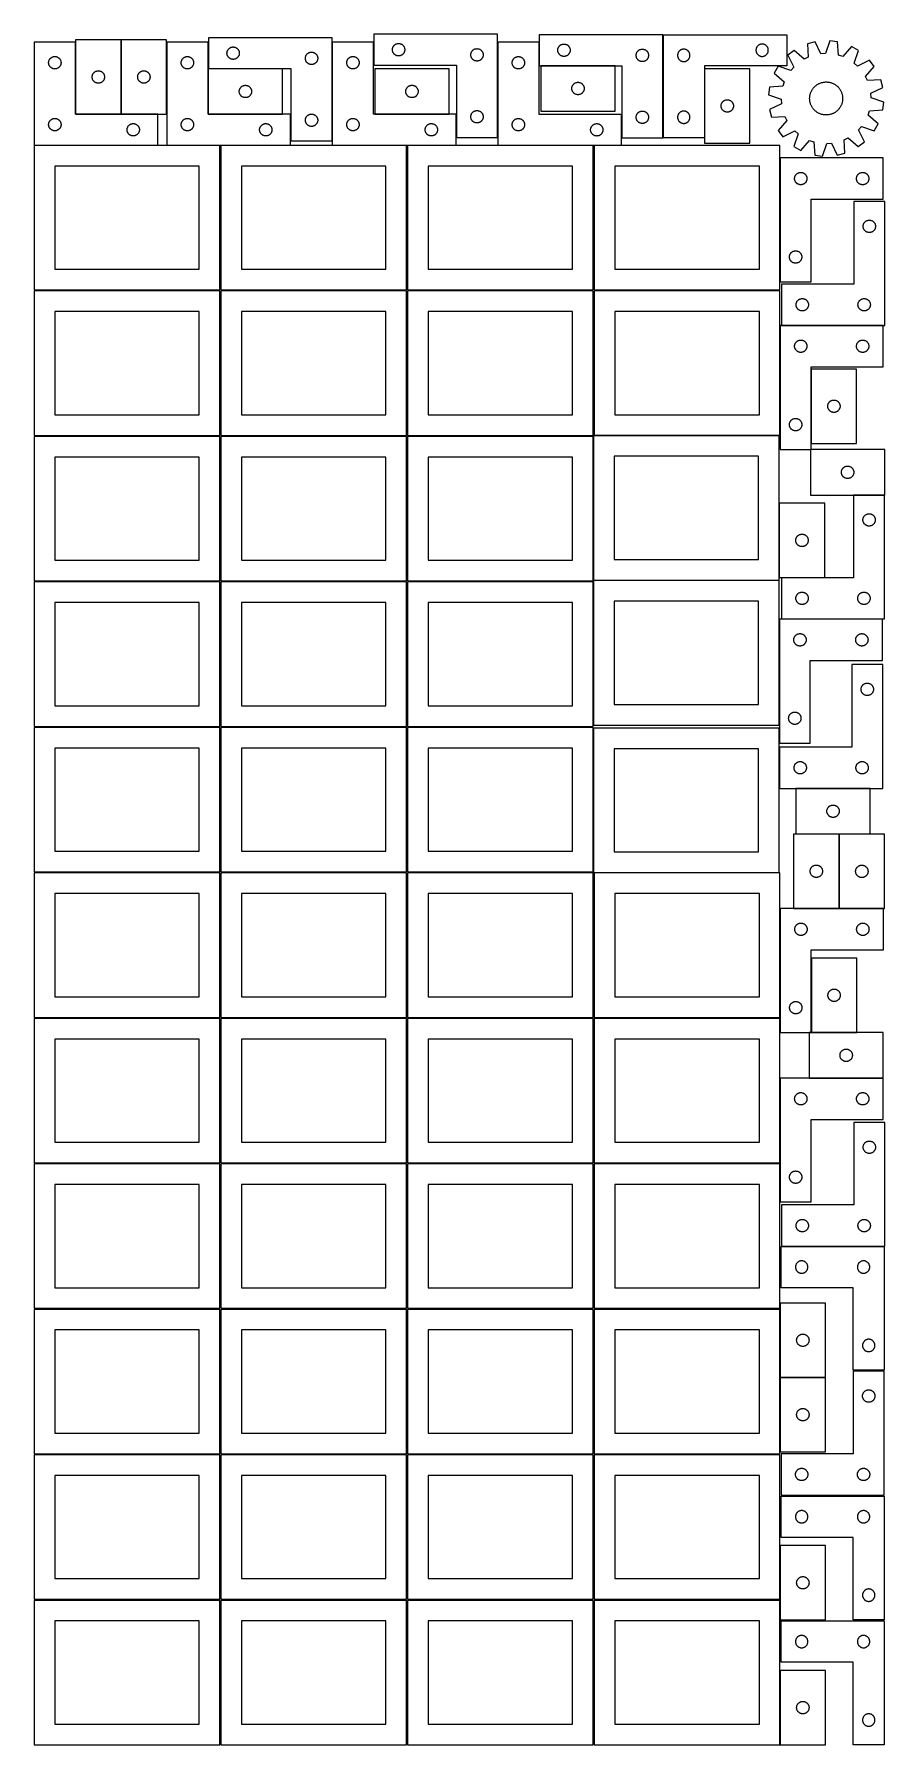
# Model space of a CAD drawing. Header units: millimetres. Extents: x 7 to 1243, y 7 to 2493.
import ezdxf

# ---------------------------------------------------------------- set-up
doc = ezdxf.new("R2010")
doc.units = ezdxf.units.MM
doc.layers.add('COMMON', color=5, linetype='CONTINUOUS', true_color=0x0000ff)
doc.layers.add('CUT', color=7, linetype='CONTINUOUS', true_color=0x000000)

msp = doc.modelspace()

# ---------------------------------------------------------------- linework, layer by layer
at = {"layer": 'COMMON'}
for p, q in [((921.016286, 2492.694159), (921.016286, 2342.694159)), ((132.874473, 2377.284488), (132.874473, 2485.22277)), ((439.934956, 2338.38737), (439.934956, 2482.014224)), ((680.523502, 2343.433905), (680.523502, 2481.930532)), ((367.666194, 2443.28737), (259.834955, 2443.28737)), ((851.31735, 2447.594159), (743.31735, 2447.594159)), ((66.774472, 2377.122769), (132.774472, 2377.122769)), ((259.666194, 2377.087368), (367.666194, 2377.087368)), ((501.844234, 2377.114224), (609.844234, 2377.114224)), ((819.562864, 2331.830532), (680.623502, 2331.830532)), ((860.623502, 2331.830532), (821.083738, 2331.830532)), ((1091.183739, 2133.535704), (1091.183739, 2313.535704)), ((1136.398491, 2006.599671), (1136.398491, 1898.599671)), ((1198.163735, 1823.41525), (1243.163735, 1823.41525)), ((1089.945518, 1811.564151), (1089.945518, 1703.564151)), ((1177.003177, 1222.527652), (1177.003177, 1330.356677)), ((1177.103177, 1222.256676), (1241.528235, 1222.256676)), ((1133.345656, 975.827598), (1241.345656, 975.827598)), ((1091.183738, 639.562929), (1091.183738, 540.646427)), ((1091.183738, 540.446426), (1091.183738, 432.446426)), ((1157.283739, 540.546427), (1091.283739, 540.546427)), ((1091.183738, 296.041934), (1091.183738, 218.041933)), ((1091.183738, 216.520967), (1091.183738, 188.041934)), ((1091.183738, 114.520967), (1091.183738, 6.520967))]:
    msp.add_line(p, q, dxfattribs=at)
at = {"layer": 'CUT'}
for p, q in [((439.834955, 2488.38737), (259.834955, 2488.38737)), ((259.834955, 2488.38737), (259.834955, 2443.38737)), ((439.834955, 2338.38737), (439.834955, 2488.38737)), ((680.423501, 2493.433905), (500.423501, 2493.433905)), ((500.423501, 2493.433905), (500.423501, 2448.433905)), ((680.423501, 2343.433905), (680.423501, 2493.433905)), ((920.916285, 2492.694159), (740.916285, 2492.694159)), ((740.916285, 2492.694159), (740.916285, 2447.694159)), ((920.916285, 2342.694159), (920.916285, 2492.694159)), ((921.116286, 2492.694159), (1101.116286, 2492.694159)), ((921.116286, 2342.694159), (921.116286, 2492.694159)), ((1101.116286, 2492.694159), (1101.116286, 2447.694159)), ((66.520933, 2482.022769), (6.520933, 2482.022769)), ((6.520933, 2482.022769), (6.520933, 2332.022769)), ((66.520933, 2377.022769), (66.520933, 2482.022769)), ((132.774472, 2485.22277), (66.774472, 2485.22277)), ((66.774472, 2485.22277), (66.774472, 2377.22277)), ((132.774472, 2377.22277), (132.774472, 2485.22277)), ((198.974473, 2485.284488), (132.974473, 2485.284488)), ((132.974473, 2485.284488), (132.974473, 2377.284488)), ((198.974473, 2377.284488), (198.974473, 2485.284488)), ((259.296689, 2481.987368), (199.296689, 2481.987368)), ((199.296689, 2481.987368), (199.296689, 2331.987368)), ((259.296689, 2376.987368), (259.296689, 2481.987368)), ((286.834955, 2465.88737), (286.854225, 2466.475998)), ((286.854225, 2465.298742), (286.834955, 2465.88737)), ((286.854225, 2466.475998), (286.911952, 2467.062106)), ((286.911952, 2464.712634), (286.854225, 2465.298742)), ((286.911952, 2467.062106), (287.007888, 2467.643183)), ((287.007888, 2464.131557), (286.911952, 2464.712634)), ((287.007888, 2467.643183), (287.141623, 2468.216742)), ((287.141623, 2463.557999), (287.007888, 2464.131557)), ((287.141623, 2468.216742), (287.312584, 2468.780325)), ((287.312584, 2462.994415), (287.141623, 2463.557999)), ((287.312584, 2468.780325), (287.52004, 2469.331521)), ((287.52004, 2462.443219), (287.312584, 2462.994415)), ((287.52004, 2469.331521), (287.763101, 2469.867968)), ((287.763101, 2461.906772), (287.52004, 2462.443219)), ((287.763101, 2469.867968), (288.040727, 2470.38737)), ((288.040727, 2470.38737), (288.351729, 2470.887502)), ((288.351729, 2470.887502), (288.694775, 2471.366223)), ((288.694775, 2471.366223), (289.068397, 2471.821482)), ((289.068397, 2471.821482), (289.470994, 2472.251331)), ((289.470994, 2472.251331), (289.900843, 2472.653928)), ((289.900843, 2472.653928), (290.356102, 2473.02755)), ((290.356102, 2473.02755), (290.834823, 2473.370597)), ((290.834823, 2473.370597), (291.334955, 2473.681599)), ((291.334955, 2473.681599), (291.854357, 2473.959225)), ((291.854357, 2473.959225), (292.390804, 2474.202286)), ((292.390804, 2474.202286), (292.942, 2474.409741)), ((292.942, 2474.409741), (293.505584, 2474.580703)), ((293.505584, 2474.580703), (294.079142, 2474.714438)), ((294.079142, 2474.714438), (294.66022, 2474.810374)), ((294.66022, 2474.810374), (295.246327, 2474.8681)), ((295.246327, 2474.8681), (295.834955, 2474.88737)), ((295.834955, 2474.88737), (296.423584, 2474.8681)), ((296.423584, 2474.8681), (297.009691, 2474.810374)), ((297.009691, 2474.810374), (297.590768, 2474.714438)), ((297.590768, 2474.714438), (298.164327, 2474.580703)), ((298.164327, 2474.580703), (298.727911, 2474.409741)), ((298.727911, 2474.409741), (299.279106, 2474.202286)), ((299.279106, 2474.202286), (299.815554, 2473.959225)), ((299.815554, 2473.959225), (300.334955, 2473.681599)), ((300.334955, 2473.681599), (300.835087, 2473.370597)), ((300.835087, 2473.370597), (301.313808, 2473.02755)), ((301.313808, 2473.02755), (301.769068, 2472.653928)), ((301.769068, 2472.653928), (302.198916, 2472.251331)), ((302.198916, 2472.251331), (302.601514, 2471.821482)), ((302.601514, 2471.821482), (302.975135, 2471.366223)), ((302.975135, 2471.366223), (303.318182, 2470.887502)), ((303.318182, 2470.887502), (303.629184, 2470.38737)), ((303.629184, 2470.38737), (303.90681, 2469.867968)), ((303.90681, 2469.867968), (304.149871, 2469.331521)), ((304.149871, 2462.443219), (303.90681, 2461.906772)), ((304.149871, 2469.331521), (304.357327, 2468.780325)), ((304.357327, 2462.994415), (304.149871, 2462.443219)), ((304.357327, 2468.780325), (304.528288, 2468.216742)), ((304.528288, 2463.557999), (304.357327, 2462.994415)), ((304.528288, 2468.216742), (304.662023, 2467.643183)), ((304.662023, 2464.131557), (304.528288, 2463.557999)), ((304.662023, 2467.643183), (304.757959, 2467.062106)), ((304.757959, 2464.712634), (304.662023, 2464.131557)), ((304.757959, 2467.062106), (304.815686, 2466.475998)), ((304.815686, 2465.298742), (304.757959, 2464.712634)), ((304.815686, 2466.475998), (304.834955, 2465.88737)), ((304.834955, 2465.88737), (304.815686, 2465.298742)), ((401.52004, 2461.831521), (401.763101, 2462.367968)), ((401.763101, 2462.367968), (402.040727, 2462.88737)), ((402.040727, 2462.88737), (402.351729, 2463.387502)), ((402.351729, 2463.387502), (402.694775, 2463.866223)), ((402.694775, 2463.866223), (403.068397, 2464.321482)), ((403.068397, 2464.321482), (403.470994, 2464.751331)), ((403.470994, 2464.751331), (403.900843, 2465.153928)), ((403.900843, 2465.153928), (404.356102, 2465.52755)), ((404.356102, 2465.52755), (404.834823, 2465.870597)), ((404.834823, 2465.870597), (405.334955, 2466.181599)), ((405.334955, 2466.181599), (405.854357, 2466.459225)), ((405.854357, 2466.459225), (406.390804, 2466.702286)), ((406.390804, 2466.702286), (406.942, 2466.909741)), ((406.942, 2466.909741), (407.505584, 2467.080703)), ((407.505584, 2467.080703), (408.079142, 2467.214438)), ((408.079142, 2467.214438), (408.66022, 2467.310374)), ((408.66022, 2467.310374), (409.246327, 2467.3681)), ((409.246327, 2467.3681), (409.834955, 2467.38737)), ((409.834955, 2467.38737), (410.423584, 2467.3681)), ((410.423584, 2467.3681), (411.009691, 2467.310374)), ((411.009691, 2467.310374), (411.590768, 2467.214438)), ((411.590768, 2467.214438), (412.164327, 2467.080703)), ((412.164327, 2467.080703), (412.727911, 2466.909741)), ((412.727911, 2466.909741), (413.279106, 2466.702286)), ((413.279106, 2466.702286), (413.815554, 2466.459225)), ((413.815554, 2466.459225), (414.334955, 2466.181599)), ((414.334955, 2466.181599), (414.835087, 2465.870597)), ((414.835087, 2465.870597), (415.313808, 2465.52755)), ((415.313808, 2465.52755), (415.769068, 2465.153928)), ((415.769068, 2465.153928), (416.198916, 2464.751331)), ((416.198916, 2464.751331), (416.601514, 2464.321482)), ((416.601514, 2464.321482), (416.975135, 2463.866223)), ((416.975135, 2463.866223), (417.318182, 2463.387502)), ((417.318182, 2463.387502), (417.629184, 2462.88737)), ((417.629184, 2462.88737), (417.90681, 2462.367968)), ((417.90681, 2462.367968), (418.149871, 2461.831521)), ((500.034956, 2482.014224), (440.034956, 2482.014224)), ((440.034956, 2482.014224), (440.034956, 2332.014224)), ((500.034956, 2377.014224), (500.034956, 2482.014224)), ((527.423501, 2470.933905), (527.442771, 2471.522533)), ((527.442771, 2470.345277), (527.423501, 2470.933905)), ((527.442771, 2471.522533), (527.500497, 2472.108641)), ((527.500497, 2469.759169), (527.442771, 2470.345277)), ((527.500497, 2472.108641), (527.596434, 2472.689718)), ((527.596434, 2469.178092), (527.500497, 2469.759169)), ((527.596434, 2472.689718), (527.730169, 2473.263276)), ((527.730169, 2468.604533), (527.596434, 2469.178092)), ((527.730169, 2473.263276), (527.90113, 2473.82686)), ((527.90113, 2468.04095), (527.730169, 2468.604533)), ((527.90113, 2473.82686), (528.108585, 2474.378056)), ((528.108585, 2467.489754), (527.90113, 2468.04095)), ((528.108585, 2474.378056), (528.351646, 2474.914503)), ((528.351646, 2466.953307), (528.108585, 2467.489754)), ((528.351646, 2474.914503), (528.629272, 2475.433905)), ((528.629272, 2466.433905), (528.351646, 2466.953307)), ((528.629272, 2475.433905), (528.940275, 2475.934037)), ((528.940275, 2465.933773), (528.629272, 2466.433905)), ((528.940275, 2475.934037), (529.283321, 2476.412758)), ((529.283321, 2465.455052), (528.940275, 2465.933773)), ((529.283321, 2476.412758), (529.656943, 2476.868017)), ((529.656943, 2464.999793), (529.283321, 2465.455052)), ((529.656943, 2476.868017), (530.05954, 2477.297866)), ((530.05954, 2464.569944), (529.656943, 2464.999793)), ((530.05954, 2477.297866), (530.489389, 2477.700463)), ((530.489389, 2464.167347), (530.05954, 2464.569944)), ((530.489389, 2477.700463), (530.944648, 2478.074085)), ((530.944648, 2463.793725), (530.489389, 2464.167347)), ((530.944648, 2478.074085), (531.423369, 2478.417131)), ((531.423369, 2463.450678), (530.944648, 2463.793725)), ((531.423369, 2478.417131), (531.923501, 2478.728134)), ((531.923501, 2463.139676), (531.423369, 2463.450678)), ((531.923501, 2478.728134), (532.442903, 2479.00576)), ((532.442903, 2462.86205), (531.923501, 2463.139676)), ((532.442903, 2479.00576), (532.97935, 2479.248821)), ((532.97935, 2462.618989), (532.442903, 2462.86205)), ((532.97935, 2479.248821), (533.530546, 2479.456276)), ((533.530546, 2462.411534), (532.97935, 2462.618989)), ((533.530546, 2479.456276), (534.09413, 2479.627237)), ((534.09413, 2462.240572), (533.530546, 2462.411534)), ((534.09413, 2479.627237), (534.667688, 2479.760972)), ((534.667688, 2462.106837), (534.09413, 2462.240572)), ((534.667688, 2479.760972), (535.248765, 2479.856909)), ((535.248765, 2462.010901), (534.667688, 2462.106837)), ((535.248765, 2479.856909), (535.834873, 2479.914635)), ((535.834873, 2479.914635), (536.423501, 2479.933905)), ((536.423501, 2479.933905), (537.012129, 2479.914635)), ((537.012129, 2479.914635), (537.598237, 2479.856909)), ((537.598237, 2479.856909), (538.179314, 2479.760972)), ((538.179314, 2462.106837), (537.598237, 2462.010901)), ((538.179314, 2479.760972), (538.752873, 2479.627237)), ((538.752873, 2462.240572), (538.179314, 2462.106837)), ((538.752873, 2479.627237), (539.316456, 2479.456276)), ((539.316456, 2462.411534), (538.752873, 2462.240572)), ((539.316456, 2479.456276), (539.867652, 2479.248821)), ((539.867652, 2462.618989), (539.316456, 2462.411534)), ((539.867652, 2479.248821), (540.404099, 2479.00576)), ((540.404099, 2462.86205), (539.867652, 2462.618989)), ((540.404099, 2479.00576), (540.923501, 2478.728134)), ((540.923501, 2463.139676), (540.404099, 2462.86205)), ((540.923501, 2478.728134), (541.423633, 2478.417131)), ((541.423633, 2463.450678), (540.923501, 2463.139676)), ((541.423633, 2478.417131), (541.902354, 2478.074085)), ((541.902354, 2463.793725), (541.423633, 2463.450678)), ((541.902354, 2478.074085), (542.357613, 2477.700463)), ((542.357613, 2464.167347), (541.902354, 2463.793725)), ((542.357613, 2477.700463), (542.787462, 2477.297866)), ((542.787462, 2464.569944), (542.357613, 2464.167347)), ((542.787462, 2477.297866), (543.190059, 2476.868017)), ((543.190059, 2464.999793), (542.787462, 2464.569944)), ((543.190059, 2476.868017), (543.563681, 2476.412758)), ((543.563681, 2465.455052), (543.190059, 2464.999793)), ((543.563681, 2476.412758), (543.906728, 2475.934037)), ((543.906728, 2465.933773), (543.563681, 2465.455052)), ((543.906728, 2475.934037), (544.21773, 2475.433905)), ((544.21773, 2466.433905), (543.906728, 2465.933773)), ((544.21773, 2475.433905), (544.495356, 2474.914503)), ((544.495356, 2466.953307), (544.21773, 2466.433905)), ((544.495356, 2474.914503), (544.738417, 2474.378056)), ((544.738417, 2467.489754), (544.495356, 2466.953307)), ((544.738417, 2474.378056), (544.945872, 2473.82686)), ((544.945872, 2468.04095), (544.738417, 2467.489754)), ((544.945872, 2473.82686), (545.116834, 2473.263276)), ((545.116834, 2468.604533), (544.945872, 2468.04095)), ((545.116834, 2473.263276), (545.250569, 2472.689718)), ((545.250569, 2469.178092), (545.116834, 2468.604533)), ((545.250569, 2472.689718), (545.346505, 2472.108641)), ((545.346505, 2469.759169), (545.250569, 2469.178092)), ((545.346505, 2472.108641), (545.404231, 2471.522533)), ((545.404231, 2470.345277), (545.346505, 2469.759169)), ((545.404231, 2471.522533), (545.423501, 2470.933905)), ((545.423501, 2470.933905), (545.404231, 2470.345277)), ((641.423501, 2463.433905), (641.442771, 2464.022533)), ((641.442771, 2462.845277), (641.423501, 2463.433905)), ((641.442771, 2464.022533), (641.500497, 2464.608641)), ((641.500497, 2462.259169), (641.442771, 2462.845277)), ((641.500497, 2464.608641), (641.596434, 2465.189718)), ((641.596434, 2461.678092), (641.500497, 2462.259169)), ((641.596434, 2465.189718), (641.730169, 2465.763276)), ((641.730169, 2465.763276), (641.90113, 2466.32686)), ((641.90113, 2466.32686), (642.108585, 2466.878056)), ((642.108585, 2466.878056), (642.351646, 2467.414503)), ((642.351646, 2467.414503), (642.629272, 2467.933905)), ((642.629272, 2467.933905), (642.940275, 2468.434037)), ((642.940275, 2468.434037), (643.283321, 2468.912758)), ((643.283321, 2468.912758), (643.656943, 2469.368017)), ((643.656943, 2469.368017), (644.05954, 2469.797866)), ((644.05954, 2469.797866), (644.489389, 2470.200463)), ((644.489389, 2470.200463), (644.944648, 2470.574085)), ((644.944648, 2470.574085), (645.423369, 2470.917131)), ((645.423369, 2470.917131), (645.923501, 2471.228134)), ((645.923501, 2471.228134), (646.442903, 2471.50576)), ((646.442903, 2471.50576), (646.97935, 2471.748821)), ((646.97935, 2471.748821), (647.530546, 2471.956276)), ((647.530546, 2471.956276), (648.09413, 2472.127237)), ((648.09413, 2472.127237), (648.667688, 2472.260972)), ((648.667688, 2472.260972), (649.248765, 2472.356909)), ((649.248765, 2472.356909), (649.834873, 2472.414635)), ((649.834873, 2472.414635), (650.423501, 2472.433905)), ((650.423501, 2472.433905), (651.012129, 2472.414635)), ((651.012129, 2472.414635), (651.598237, 2472.356909)), ((651.598237, 2472.356909), (652.179314, 2472.260972)), ((652.179314, 2472.260972), (652.752873, 2472.127237)), ((652.752873, 2472.127237), (653.316456, 2471.956276)), ((653.316456, 2471.956276), (653.867652, 2471.748821)), ((653.867652, 2471.748821), (654.404099, 2471.50576)), ((654.404099, 2471.50576), (654.923501, 2471.228134)), ((654.923501, 2471.228134), (655.423633, 2470.917131)), ((655.423633, 2470.917131), (655.902354, 2470.574085)), ((655.902354, 2470.574085), (656.357613, 2470.200463)), ((656.357613, 2470.200463), (656.787462, 2469.797866)), ((656.787462, 2469.797866), (657.190059, 2469.368017)), ((657.190059, 2469.368017), (657.563681, 2468.912758)), ((657.563681, 2468.912758), (657.906728, 2468.434037)), ((657.906728, 2468.434037), (658.21773, 2467.933905)), ((658.21773, 2467.933905), (658.495356, 2467.414503)), ((658.495356, 2467.414503), (658.738417, 2466.878056)), ((658.738417, 2466.878056), (658.945872, 2466.32686)), ((658.945872, 2466.32686), (659.116834, 2465.763276)), ((659.116834, 2465.763276), (659.250569, 2465.189718)), ((659.250569, 2465.189718), (659.346505, 2464.608641)), ((659.346505, 2462.259169), (659.250569, 2461.678092)), ((659.346505, 2464.608641), (659.404231, 2464.022533)), ((659.404231, 2462.845277), (659.346505, 2462.259169)), ((659.404231, 2464.022533), (659.423501, 2463.433905)), ((659.423501, 2463.433905), (659.404231, 2462.845277)), ((740.623502, 2481.930532), (680.623502, 2481.930532)), ((680.623502, 2481.930532), (680.623502, 2331.930532)), ((740.623502, 2376.930532), (740.623502, 2481.930532)), ((767.916285, 2470.194159), (767.935554, 2470.782787)), ((767.935554, 2469.605531), (767.916285, 2470.194159)), ((767.935554, 2470.782787), (767.993281, 2471.368895)), ((767.993281, 2469.019423), (767.935554, 2469.605531)), ((767.993281, 2471.368895), (768.089217, 2471.949972)), ((768.089217, 2468.438346), (767.993281, 2469.019423)), ((768.089217, 2471.949972), (768.222952, 2472.52353)), ((768.222952, 2467.864787), (768.089217, 2468.438346)), ((768.222952, 2472.52353), (768.393914, 2473.087114)), ((768.393914, 2467.301204), (768.222952, 2467.864787)), ((768.393914, 2473.087114), (768.601369, 2473.63831)), ((768.601369, 2466.750008), (768.393914, 2467.301204)), ((768.601369, 2473.63831), (768.84443, 2474.174757)), ((768.84443, 2466.213561), (768.601369, 2466.750008)), ((768.84443, 2474.174757), (769.122056, 2474.694159)), ((769.122056, 2465.694159), (768.84443, 2466.213561)), ((769.122056, 2474.694159), (769.433058, 2475.194291)), ((769.433058, 2465.194027), (769.122056, 2465.694159)), ((769.433058, 2475.194291), (769.776105, 2475.673012)), ((769.776105, 2464.715306), (769.433058, 2465.194027)), ((769.776105, 2475.673012), (770.149726, 2476.128271)), ((770.149726, 2464.260046), (769.776105, 2464.715306)), ((770.149726, 2476.128271), (770.552324, 2476.55812)), ((770.552324, 2463.830198), (770.149726, 2464.260046)), ((770.552324, 2476.55812), (770.982172, 2476.960717)), ((770.982172, 2463.427601), (770.552324, 2463.830198)), ((770.982172, 2476.960717), (771.437432, 2477.334339)), ((771.437432, 2463.053979), (770.982172, 2463.427601)), ((771.437432, 2477.334339), (771.916153, 2477.677385)), ((771.916153, 2462.710932), (771.437432, 2463.053979)), ((771.916153, 2477.677385), (772.416285, 2477.988387)), ((772.416285, 2462.39993), (771.916153, 2462.710932)), ((772.416285, 2477.988387), (772.935686, 2478.266013)), ((772.935686, 2462.122304), (772.416285, 2462.39993)), ((772.935686, 2478.266013), (773.472134, 2478.509075)), ((773.472134, 2461.879243), (772.935686, 2462.122304)), ((773.472134, 2478.509075), (774.023329, 2478.71653)), ((774.023329, 2478.71653), (774.586913, 2478.887491)), ((774.586913, 2478.887491), (775.160472, 2479.021226)), ((775.160472, 2479.021226), (775.741549, 2479.117163)), ((775.741549, 2479.117163), (776.327657, 2479.174889)), ((776.327657, 2479.174889), (776.916285, 2479.194159)), ((776.916285, 2479.194159), (777.504913, 2479.174889)), ((777.504913, 2479.174889), (778.09102, 2479.117163)), ((778.09102, 2479.117163), (778.672098, 2479.021226)), ((778.672098, 2479.021226), (779.245656, 2478.887491)), ((779.245656, 2478.887491), (779.80924, 2478.71653)), ((779.80924, 2478.71653), (780.360436, 2478.509075)), ((780.360436, 2478.509075), (780.896883, 2478.266013)), ((780.896883, 2462.122304), (780.360436, 2461.879243)), ((780.896883, 2478.266013), (781.416285, 2477.988387)), ((781.416285, 2462.39993), (780.896883, 2462.122304)), ((781.416285, 2477.988387), (781.916417, 2477.677385)), ((781.916417, 2462.710932), (781.416285, 2462.39993)), ((781.916417, 2477.677385), (782.395138, 2477.334339)), ((782.395138, 2463.053979), (781.916417, 2462.710932)), ((782.395138, 2477.334339), (782.850397, 2476.960717)), ((782.850397, 2463.427601), (782.395138, 2463.053979)), ((782.850397, 2476.960717), (783.280246, 2476.55812)), ((783.280246, 2463.830198), (782.850397, 2463.427601)), ((783.280246, 2476.55812), (783.682843, 2476.128271)), ((783.682843, 2464.260046), (783.280246, 2463.830198)), ((783.682843, 2476.128271), (784.056465, 2475.673012)), ((784.056465, 2464.715306), (783.682843, 2464.260046)), ((784.056465, 2475.673012), (784.399511, 2475.194291)), ((784.399511, 2465.194027), (784.056465, 2464.715306)), ((784.399511, 2475.194291), (784.710513, 2474.694159)), ((784.710513, 2465.694159), (784.399511, 2465.194027)), ((784.710513, 2474.694159), (784.988139, 2474.174757)), ((784.988139, 2466.213561), (784.710513, 2465.694159)), ((784.988139, 2474.174757), (785.2312, 2473.63831)), ((785.2312, 2466.750008), (784.988139, 2466.213561)), ((785.2312, 2473.63831), (785.438656, 2473.087114)), ((785.438656, 2467.301204), (785.2312, 2466.750008)), ((785.438656, 2473.087114), (785.609617, 2472.52353)), ((785.609617, 2467.864787), (785.438656, 2467.301204)), ((785.609617, 2472.52353), (785.743352, 2471.949972)), ((785.743352, 2468.438346), (785.609617, 2467.864787)), ((785.743352, 2471.949972), (785.839288, 2471.368895)), ((785.839288, 2469.019423), (785.743352, 2468.438346)), ((785.839288, 2471.368895), (785.897015, 2470.782787)), ((785.897015, 2469.605531), (785.839288, 2469.019423)), ((785.897015, 2470.782787), (785.916285, 2470.194159)), ((785.916285, 2470.194159), (785.897015, 2469.605531)), ((881.916285, 2462.694159), (881.935554, 2463.282787)), ((881.935554, 2462.105531), (881.916285, 2462.694159)), ((881.935554, 2463.282787), (881.993281, 2463.868895)), ((881.993281, 2461.519423), (881.935554, 2462.105531)), ((881.993281, 2463.868895), (882.089217, 2464.449972)), ((882.089217, 2464.449972), (882.222952, 2465.02353)), ((882.222952, 2465.02353), (882.393914, 2465.587114)), ((882.393914, 2465.587114), (882.601369, 2466.13831)), ((882.601369, 2466.13831), (882.84443, 2466.674757)), ((882.84443, 2466.674757), (883.122056, 2467.194159)), ((883.122056, 2467.194159), (883.433058, 2467.694291)), ((883.433058, 2467.694291), (883.776105, 2468.173012)), ((883.776105, 2468.173012), (884.149726, 2468.628271)), ((884.149726, 2468.628271), (884.552324, 2469.05812)), ((884.552324, 2469.05812), (884.982172, 2469.460717)), ((884.982172, 2469.460717), (885.437432, 2469.834339)), ((885.437432, 2469.834339), (885.916153, 2470.177385)), ((885.916153, 2470.177385), (886.416285, 2470.488387)), ((886.416285, 2470.488387), (886.935686, 2470.766013)), ((886.935686, 2470.766013), (887.472134, 2471.009075)), ((887.472134, 2471.009075), (888.023329, 2471.21653)), ((888.023329, 2471.21653), (888.586913, 2471.387491)), ((888.586913, 2471.387491), (889.160472, 2471.521226)), ((889.160472, 2471.521226), (889.741549, 2471.617163)), ((889.741549, 2471.617163), (890.327657, 2471.674889)), ((890.327657, 2471.674889), (890.916285, 2471.694159)), ((890.916285, 2471.694159), (891.504913, 2471.674889)), ((891.504913, 2471.674889), (892.09102, 2471.617163)), ((892.09102, 2471.617163), (892.672098, 2471.521226)), ((892.672098, 2471.521226), (893.245656, 2471.387491)), ((893.245656, 2471.387491), (893.80924, 2471.21653)), ((893.80924, 2471.21653), (894.360436, 2471.009075)), ((894.360436, 2471.009075), (894.896883, 2470.766013)), ((894.896883, 2470.766013), (895.416285, 2470.488387)), ((895.416285, 2470.488387), (895.916417, 2470.177385)), ((895.916417, 2470.177385), (896.395138, 2469.834339)), ((896.395138, 2469.834339), (896.850397, 2469.460717)), ((896.850397, 2469.460717), (897.280246, 2469.05812)), ((897.280246, 2469.05812), (897.682843, 2468.628271)), ((897.682843, 2468.628271), (898.056465, 2468.173012)), ((898.056465, 2468.173012), (898.399511, 2467.694291)), ((898.399511, 2467.694291), (898.710513, 2467.194159)), ((898.710513, 2467.194159), (898.988139, 2466.674757)), ((898.988139, 2466.674757), (899.2312, 2466.13831)), ((899.2312, 2466.13831), (899.438656, 2465.587114)), ((899.438656, 2465.587114), (899.609617, 2465.02353)), ((899.609617, 2465.02353), (899.743352, 2464.449972)), ((899.743352, 2464.449972), (899.839288, 2463.868895)), ((899.839288, 2463.868895), (899.897015, 2463.282787)), ((899.897015, 2462.105531), (899.839288, 2461.519423)), ((899.897015, 2463.282787), (899.916285, 2462.694159)), ((899.916285, 2462.694159), (899.897015, 2462.105531)), ((942.135555, 2463.282787), (942.116286, 2462.694159)), ((942.116286, 2462.694159), (942.135555, 2462.105531)), ((942.193282, 2463.868895), (942.135555, 2463.282787)), ((942.135555, 2462.105531), (942.193282, 2461.519423)), ((942.289218, 2464.449972), (942.193282, 2463.868895)), ((942.422953, 2465.02353), (942.289218, 2464.449972)), ((942.593915, 2465.587114), (942.422953, 2465.02353)), ((942.80137, 2466.13831), (942.593915, 2465.587114)), ((943.044431, 2466.674757), (942.80137, 2466.13831)), ((943.322057, 2467.194159), (943.044431, 2466.674757)), ((943.633059, 2467.694291), (943.322057, 2467.194159)), ((943.976106, 2468.173012), (943.633059, 2467.694291)), ((944.349727, 2468.628271), (943.976106, 2468.173012)), ((944.752325, 2469.05812), (944.349727, 2468.628271)), ((945.182173, 2469.460717), (944.752325, 2469.05812)), ((945.637433, 2469.834339), (945.182173, 2469.460717)), ((946.116154, 2470.177385), (945.637433, 2469.834339)), ((946.616286, 2470.488387), (946.116154, 2470.177385)), ((947.135687, 2470.766013), (946.616286, 2470.488387)), ((947.672135, 2471.009075), (947.135687, 2470.766013)), ((948.22333, 2471.21653), (947.672135, 2471.009075)), ((948.786914, 2471.387491), (948.22333, 2471.21653)), ((949.360473, 2471.521226), (948.786914, 2471.387491)), ((949.94155, 2471.617163), (949.360473, 2471.521226)), ((950.527658, 2471.674889), (949.94155, 2471.617163)), ((951.116286, 2471.694159), (950.527658, 2471.674889)), ((951.704914, 2471.674889), (951.116286, 2471.694159)), ((952.291021, 2471.617163), (951.704914, 2471.674889)), ((952.872099, 2471.521226), (952.291021, 2471.617163)), ((953.445657, 2471.387491), (952.872099, 2471.521226)), ((954.009241, 2471.21653), (953.445657, 2471.387491)), ((954.560437, 2471.009075), (954.009241, 2471.21653)), ((955.096884, 2470.766013), (954.560437, 2471.009075)), ((955.616286, 2470.488387), (955.096884, 2470.766013)), ((956.116418, 2470.177385), (955.616286, 2470.488387)), ((956.595139, 2469.834339), (956.116418, 2470.177385)), ((957.050398, 2469.460717), (956.595139, 2469.834339)), ((957.480247, 2469.05812), (957.050398, 2469.460717)), ((957.882844, 2468.628271), (957.480247, 2469.05812)), ((958.256466, 2468.173012), (957.882844, 2468.628271)), ((958.599512, 2467.694291), (958.256466, 2468.173012)), ((958.910514, 2467.194159), (958.599512, 2467.694291)), ((959.18814, 2466.674757), (958.910514, 2467.194159)), ((959.431201, 2466.13831), (959.18814, 2466.674757)), ((959.638657, 2465.587114), (959.431201, 2466.13831)), ((959.809618, 2465.02353), (959.638657, 2465.587114)), ((959.943353, 2464.449972), (959.809618, 2465.02353)), ((960.039289, 2463.868895), (959.943353, 2464.449972)), ((960.097016, 2463.282787), (960.039289, 2463.868895)), ((960.039289, 2461.519423), (960.097016, 2462.105531)), ((960.116286, 2462.694159), (960.097016, 2463.282787)), ((960.097016, 2462.105531), (960.116286, 2462.694159)), ((1056.135555, 2470.782787), (1056.116286, 2470.194159)), ((1056.116286, 2470.194159), (1056.135555, 2469.605531)), ((1056.193282, 2471.368895), (1056.135555, 2470.782787)), ((1056.135555, 2469.605531), (1056.193282, 2469.019423)), ((1056.289218, 2471.949972), (1056.193282, 2471.368895)), ((1056.193282, 2469.019423), (1056.289218, 2468.438346)), ((1056.422953, 2472.52353), (1056.289218, 2471.949972)), ((1056.289218, 2468.438346), (1056.422953, 2467.864787)), ((1056.593915, 2473.087114), (1056.422953, 2472.52353)), ((1056.422953, 2467.864787), (1056.593915, 2467.301204)), ((1056.80137, 2473.63831), (1056.593915, 2473.087114)), ((1056.593915, 2467.301204), (1056.80137, 2466.750008)), ((1057.044431, 2474.174757), (1056.80137, 2473.63831)), ((1056.80137, 2466.750008), (1057.044431, 2466.213561)), ((1057.322057, 2474.694159), (1057.044431, 2474.174757)), ((1057.044431, 2466.213561), (1057.322057, 2465.694159)), ((1057.633059, 2475.194291), (1057.322057, 2474.694159)), ((1057.322057, 2465.694159), (1057.633059, 2465.194027)), ((1057.976106, 2475.673012), (1057.633059, 2475.194291)), ((1057.633059, 2465.194027), (1057.976106, 2464.715306)), ((1058.349727, 2476.128271), (1057.976106, 2475.673012)), ((1057.976106, 2464.715306), (1058.349727, 2464.260046)), ((1058.752325, 2476.55812), (1058.349727, 2476.128271)), ((1058.349727, 2464.260046), (1058.752325, 2463.830198)), ((1059.182173, 2476.960717), (1058.752325, 2476.55812)), ((1058.752325, 2463.830198), (1059.182173, 2463.427601)), ((1059.637433, 2477.334339), (1059.182173, 2476.960717)), ((1059.182173, 2463.427601), (1059.637433, 2463.053979)), ((1060.116154, 2477.677385), (1059.637433, 2477.334339)), ((1059.637433, 2463.053979), (1060.116154, 2462.710932)), ((1060.616286, 2477.988387), (1060.116154, 2477.677385)), ((1060.116154, 2462.710932), (1060.616286, 2462.39993)), ((1061.135687, 2478.266013), (1060.616286, 2477.988387)), ((1060.616286, 2462.39993), (1061.135687, 2462.122304)), ((1061.672135, 2478.509075), (1061.135687, 2478.266013)), ((1061.135687, 2462.122304), (1061.672135, 2461.879243)), ((1062.22333, 2478.71653), (1061.672135, 2478.509075)), ((1062.786914, 2478.887491), (1062.22333, 2478.71653)), ((1063.360473, 2479.021226), (1062.786914, 2478.887491)), ((1063.94155, 2479.117163), (1063.360473, 2479.021226)), ((1064.527658, 2479.174889), (1063.94155, 2479.117163)), ((1065.116286, 2479.194159), (1064.527658, 2479.174889)), ((1065.704914, 2479.174889), (1065.116286, 2479.194159)), ((1066.291021, 2479.117163), (1065.704914, 2479.174889)), ((1066.872099, 2479.021226), (1066.291021, 2479.117163)), ((1067.445657, 2478.887491), (1066.872099, 2479.021226)), ((1068.009241, 2478.71653), (1067.445657, 2478.887491)), ((1068.560437, 2478.509075), (1068.009241, 2478.71653)), ((1069.096884, 2478.266013), (1068.560437, 2478.509075)), ((1068.560437, 2461.879243), (1069.096884, 2462.122304)), ((1069.616286, 2477.988387), (1069.096884, 2478.266013)), ((1069.096884, 2462.122304), (1069.616286, 2462.39993)), ((1070.116418, 2477.677385), (1069.616286, 2477.988387)), ((1069.616286, 2462.39993), (1070.116418, 2462.710932)), ((1070.595139, 2477.334339), (1070.116418, 2477.677385)), ((1070.116418, 2462.710932), (1070.595139, 2463.053979)), ((1071.050398, 2476.960717), (1070.595139, 2477.334339)), ((1070.595139, 2463.053979), (1071.050398, 2463.427601)), ((1071.480247, 2476.55812), (1071.050398, 2476.960717)), ((1071.050398, 2463.427601), (1071.480247, 2463.830198)), ((1071.882844, 2476.128271), (1071.480247, 2476.55812)), ((1071.480247, 2463.830198), (1071.882844, 2464.260046)), ((1072.256466, 2475.673012), (1071.882844, 2476.128271)), ((1071.882844, 2464.260046), (1072.256466, 2464.715306)), ((1072.599512, 2475.194291), (1072.256466, 2475.673012)), ((1072.256466, 2464.715306), (1072.599512, 2465.194027)), ((1072.910514, 2474.694159), (1072.599512, 2475.194291)), ((1072.599512, 2465.194027), (1072.910514, 2465.694159)), ((1073.18814, 2474.174757), (1072.910514, 2474.694159)), ((1072.910514, 2465.694159), (1073.18814, 2466.213561)), ((1073.431201, 2473.63831), (1073.18814, 2474.174757)), ((1073.18814, 2466.213561), (1073.431201, 2466.750008)), ((1073.638657, 2473.087114), (1073.431201, 2473.63831)), ((1073.431201, 2466.750008), (1073.638657, 2467.301204)), ((1073.809618, 2472.52353), (1073.638657, 2473.087114)), ((1073.638657, 2467.301204), (1073.809618, 2467.864787)), ((1073.943353, 2471.949972), (1073.809618, 2472.52353)), ((1073.809618, 2467.864787), (1073.943353, 2468.438346)), ((1074.039289, 2471.368895), (1073.943353, 2471.949972)), ((1073.943353, 2468.438346), (1074.039289, 2469.019423)), ((1074.097016, 2470.782787), (1074.039289, 2471.368895)), ((1074.039289, 2469.019423), (1074.097016, 2469.605531)), ((1074.116286, 2470.194159), (1074.097016, 2470.782787)), ((1074.097016, 2469.605531), (1074.116286, 2470.194159)), ((1111.721934, 2469.945558), (1102.57458, 2462.916236)), ((1102.57458, 2462.916236), (1111.096877, 2445.514717)), ((1126.342824, 2457.230527), (1111.721934, 2469.945558)), ((1142.0343, 2482.410411), (1130.893241, 2479.416705)), ((1130.893241, 2479.416705), (1132.107543, 2460.078456)), ((1150.676408, 2465.068082), (1142.0343, 2482.410411)), ((1157.09217, 2465.493162), (1150.676408, 2465.068082)), ((1163.370728, 2483.824068), (1157.09217, 2465.493162)), ((1174.809366, 2482.326393), (1163.370728, 2483.824068)), ((1176.157011, 2462.996978), (1174.809366, 2482.326393)), ((1182.247073, 2460.934495), (1176.157011, 2462.996978)), ((1195.062639, 2475.467344), (1182.247073, 2460.934495)), ((1205.057427, 2469.706295), (1195.062639, 2475.467344)), ((1198.905442, 2451.332523), (1205.057427, 2469.706295)), ((27.520933, 2452.022769), (27.540202, 2452.611397)), ((27.540202, 2451.43414), (27.520933, 2452.022769)), ((27.540202, 2452.611397), (27.597929, 2453.197504)), ((27.597929, 2450.848033), (27.540202, 2451.43414)), ((27.597929, 2453.197504), (27.693865, 2453.778581)), ((27.693865, 2450.266956), (27.597929, 2450.848033)), ((27.693865, 2453.778581), (27.8276, 2454.35214)), ((27.8276, 2449.693397), (27.693865, 2450.266956)), ((27.8276, 2454.35214), (27.998561, 2454.915724)), ((27.998561, 2449.129813), (27.8276, 2449.693397)), ((27.998561, 2454.915724), (28.206017, 2455.466919)), ((28.206017, 2448.578618), (27.998561, 2449.129813)), ((28.206017, 2455.466919), (28.449078, 2456.003367)), ((28.449078, 2448.04217), (28.206017, 2448.578618)), ((28.449078, 2456.003367), (28.726704, 2456.522769)), ((28.726704, 2447.522769), (28.449078, 2448.04217)), ((28.726704, 2456.522769), (29.037706, 2457.022901)), ((29.037706, 2447.022636), (28.726704, 2447.522769)), ((29.037706, 2457.022901), (29.380752, 2457.501621)), ((29.380752, 2446.543916), (29.037706, 2447.022636)), ((29.380752, 2457.501621), (29.754374, 2457.956881)), ((29.754374, 2446.088656), (29.380752, 2446.543916)), ((29.754374, 2457.956881), (30.156972, 2458.38673)), ((30.156972, 2445.658808), (29.754374, 2446.088656)), ((30.156972, 2458.38673), (30.58682, 2458.789327)), ((30.58682, 2445.25621), (30.156972, 2445.658808)), ((30.58682, 2458.789327), (31.04208, 2459.162949)), ((31.04208, 2444.882588), (30.58682, 2445.25621)), ((31.04208, 2459.162949), (31.5208, 2459.505995)), ((31.5208, 2444.539542), (31.04208, 2444.882588)), ((31.5208, 2459.505995), (32.020933, 2459.816997)), ((32.020933, 2444.22854), (31.5208, 2444.539542)), ((32.020933, 2459.816997), (32.540334, 2460.094623)), ((32.540334, 2443.950914), (32.020933, 2444.22854)), ((32.540334, 2460.094623), (33.076782, 2460.337684)), ((33.076782, 2443.707853), (32.540334, 2443.950914)), ((33.076782, 2460.337684), (33.627977, 2460.54514)), ((33.627977, 2443.500397), (33.076782, 2443.707853)), ((33.627977, 2460.54514), (34.191561, 2460.716101)), ((34.191561, 2443.329436), (33.627977, 2443.500397)), ((34.191561, 2460.716101), (34.76512, 2460.849836)), ((34.76512, 2443.195701), (34.191561, 2443.329436)), ((34.76512, 2460.849836), (35.346197, 2460.945772)), ((35.346197, 2443.099765), (34.76512, 2443.195701)), ((35.346197, 2460.945772), (35.932304, 2461.003499)), ((35.932304, 2443.042038), (35.346197, 2443.099765)), ((35.932304, 2461.003499), (36.520933, 2461.022769)), ((36.520933, 2443.022769), (35.932304, 2443.042038)), ((36.520933, 2461.022769), (37.109561, 2461.003499)), ((37.109561, 2443.042038), (36.520933, 2443.022769)), ((37.109561, 2461.003499), (37.695668, 2460.945772)), ((37.695668, 2443.099765), (37.109561, 2443.042038)), ((37.695668, 2460.945772), (38.276745, 2460.849836)), ((38.276745, 2443.195701), (37.695668, 2443.099765)), ((38.276745, 2460.849836), (38.850304, 2460.716101)), ((38.850304, 2443.329436), (38.276745, 2443.195701)), ((38.850304, 2460.716101), (39.413888, 2460.54514)), ((39.413888, 2443.500397), (38.850304, 2443.329436)), ((39.413888, 2460.54514), (39.965083, 2460.337684)), ((39.965083, 2443.707853), (39.413888, 2443.500397)), ((39.965083, 2460.337684), (40.501531, 2460.094623)), ((40.501531, 2443.950914), (39.965083, 2443.707853)), ((40.501531, 2460.094623), (41.020933, 2459.816997)), ((41.020933, 2444.22854), (40.501531, 2443.950914)), ((41.020933, 2459.816997), (41.521065, 2459.505995)), ((41.521065, 2444.539542), (41.020933, 2444.22854)), ((41.521065, 2459.505995), (41.999785, 2459.162949)), ((41.999785, 2444.882588), (41.521065, 2444.539542)), ((41.999785, 2459.162949), (42.455045, 2458.789327)), ((42.455045, 2445.25621), (41.999785, 2444.882588)), ((42.455045, 2458.789327), (42.884894, 2458.38673)), ((42.884894, 2445.658808), (42.455045, 2445.25621)), ((42.884894, 2458.38673), (43.287491, 2457.956881)), ((43.287491, 2446.088656), (42.884894, 2445.658808)), ((43.287491, 2457.956881), (43.661113, 2457.501621)), ((43.661113, 2446.543916), (43.287491, 2446.088656)), ((43.661113, 2457.501621), (44.004159, 2457.022901)), ((44.004159, 2447.022636), (43.661113, 2446.543916)), ((44.004159, 2457.022901), (44.315161, 2456.522769)), ((44.315161, 2447.522769), (44.004159, 2447.022636)), ((44.315161, 2456.522769), (44.592787, 2456.003367)), ((44.592787, 2448.04217), (44.315161, 2447.522769)), ((44.592787, 2456.003367), (44.835848, 2455.466919)), ((44.835848, 2448.578618), (44.592787, 2448.04217)), ((44.835848, 2455.466919), (45.043304, 2454.915724)), ((45.043304, 2449.129813), (44.835848, 2448.578618)), ((45.043304, 2454.915724), (45.214265, 2454.35214)), ((45.214265, 2449.693397), (45.043304, 2449.129813)), ((45.214265, 2454.35214), (45.348, 2453.778581)), ((45.348, 2450.266956), (45.214265, 2449.693397)), ((45.348, 2453.778581), (45.443936, 2453.197504)), ((45.443936, 2450.848033), (45.348, 2450.266956)), ((45.443936, 2453.197504), (45.501663, 2452.611397)), ((45.501663, 2451.43414), (45.443936, 2450.848033)), ((45.501663, 2452.611397), (45.520933, 2452.022769)), ((45.520933, 2452.022769), (45.501663, 2451.43414)), ((93.007914, 2437.156882), (93.410511, 2437.586731)), ((93.410511, 2437.586731), (93.84036, 2437.989328)), ((93.84036, 2437.989328), (94.295619, 2438.36295)), ((94.295619, 2438.36295), (94.77434, 2438.705996)), ((94.77434, 2438.705996), (95.274472, 2439.016998)), ((95.274472, 2439.016998), (95.793874, 2439.294624)), ((95.793874, 2439.294624), (96.330321, 2439.537685)), ((96.330321, 2439.537685), (96.881517, 2439.745141)), ((96.881517, 2439.745141), (97.445101, 2439.916102)), ((97.445101, 2439.916102), (98.018659, 2440.049837)), ((98.018659, 2440.049837), (98.599736, 2440.145773)), ((98.599736, 2440.145773), (99.185844, 2440.2035)), ((99.185844, 2440.2035), (99.774472, 2440.22277)), ((99.774472, 2440.22277), (100.3631, 2440.2035)), ((100.3631, 2440.2035), (100.949208, 2440.145773)), ((100.949208, 2440.145773), (101.530285, 2440.049837)), ((101.530285, 2440.049837), (102.103843, 2439.916102)), ((102.103843, 2439.916102), (102.667427, 2439.745141)), ((102.667427, 2439.745141), (103.218623, 2439.537685)), ((103.218623, 2439.537685), (103.75507, 2439.294624)), ((103.75507, 2439.294624), (104.274472, 2439.016998)), ((104.274472, 2439.016998), (104.774604, 2438.705996)), ((104.774604, 2438.705996), (105.253325, 2438.36295)), ((105.253325, 2438.36295), (105.708584, 2437.989328)), ((105.708584, 2437.989328), (106.138433, 2437.586731)), ((106.138433, 2437.586731), (106.54103, 2437.156882)), ((158.834293, 2436.763341), (159.207915, 2437.2186)), ((159.207915, 2437.2186), (159.610512, 2437.648449)), ((159.610512, 2437.648449), (160.040361, 2438.051046)), ((160.040361, 2438.051046), (160.49562, 2438.424668)), ((160.49562, 2438.424668), (160.974341, 2438.767715)), ((160.974341, 2438.767715), (161.474473, 2439.078717)), ((161.474473, 2439.078717), (161.993875, 2439.356343)), ((161.993875, 2439.356343), (162.530322, 2439.599404)), ((162.530322, 2439.599404), (163.081518, 2439.806859)), ((163.081518, 2439.806859), (163.645102, 2439.97782)), ((163.645102, 2439.97782), (164.21866, 2440.111556)), ((164.21866, 2440.111556), (164.799737, 2440.207492)), ((164.799737, 2440.207492), (165.385845, 2440.265218)), ((165.385845, 2440.265218), (165.974473, 2440.284488)), ((165.974473, 2440.284488), (166.563101, 2440.265218)), ((166.563101, 2440.265218), (167.149209, 2440.207492)), ((167.149209, 2440.207492), (167.730286, 2440.111556)), ((167.730286, 2440.111556), (168.303844, 2439.97782)), ((168.303844, 2439.97782), (168.867428, 2439.806859)), ((168.867428, 2439.806859), (169.418624, 2439.599404)), ((169.418624, 2439.599404), (169.955071, 2439.356343)), ((169.955071, 2439.356343), (170.474473, 2439.078717)), ((170.474473, 2439.078717), (170.974605, 2438.767715)), ((170.974605, 2438.767715), (171.453326, 2438.424668)), ((171.453326, 2438.424668), (171.908585, 2438.051046)), ((171.908585, 2438.051046), (172.338434, 2437.648449)), ((172.338434, 2437.648449), (172.741031, 2437.2186)), ((172.741031, 2437.2186), (173.114653, 2436.763341)), ((220.296689, 2451.987368), (220.315959, 2452.575996)), ((220.315959, 2451.39874), (220.296689, 2451.987368)), ((220.315959, 2452.575996), (220.373686, 2453.162104)), ((220.373686, 2450.812632), (220.315959, 2451.39874)), ((220.373686, 2453.162104), (220.469622, 2453.743181)), ((220.469622, 2450.231555), (220.373686, 2450.812632)), ((220.469622, 2453.743181), (220.603357, 2454.31674)), ((220.603357, 2449.657997), (220.469622, 2450.231555)), ((220.603357, 2454.31674), (220.774318, 2454.880323)), ((220.774318, 2449.094413), (220.603357, 2449.657997)), ((220.774318, 2454.880323), (220.981774, 2455.431519)), ((220.981774, 2448.543217), (220.774318, 2449.094413)), ((220.981774, 2455.431519), (221.224835, 2455.967966)), ((221.224835, 2448.00677), (220.981774, 2448.543217)), ((221.224835, 2455.967966), (221.502461, 2456.487368)), ((221.502461, 2447.487368), (221.224835, 2448.00677)), ((221.502461, 2456.487368), (221.813463, 2456.9875)), ((221.813463, 2446.987236), (221.502461, 2447.487368)), ((221.813463, 2456.9875), (222.156509, 2457.466221)), ((222.156509, 2446.508515), (221.813463, 2446.987236)), ((222.156509, 2457.466221), (222.530131, 2457.92148)), ((222.530131, 2446.053256), (222.156509, 2446.508515)), ((222.530131, 2457.92148), (222.932728, 2458.351329)), ((222.932728, 2445.623407), (222.530131, 2446.053256)), ((222.932728, 2458.351329), (223.362577, 2458.753926)), ((223.362577, 2445.22081), (222.932728, 2445.623407)), ((223.362577, 2458.753926), (223.817837, 2459.127548)), ((223.817837, 2444.847188), (223.362577, 2445.22081)), ((223.817837, 2459.127548), (224.296557, 2459.470595)), ((224.296557, 2444.504142), (223.817837, 2444.847188)), ((224.296557, 2459.470595), (224.796689, 2459.781597)), ((224.796689, 2444.19314), (224.296557, 2444.504142)), ((224.796689, 2459.781597), (225.316091, 2460.059223)), ((225.316091, 2443.915513), (224.796689, 2444.19314)), ((225.316091, 2460.059223), (225.852538, 2460.302284)), ((225.852538, 2443.672452), (225.316091, 2443.915513)), ((225.852538, 2460.302284), (226.403734, 2460.509739)), ((226.403734, 2443.464997), (225.852538, 2443.672452)), ((226.403734, 2460.509739), (226.967318, 2460.680701)), ((226.967318, 2443.294036), (226.403734, 2443.464997)), ((226.967318, 2460.680701), (227.540876, 2460.814436)), ((227.540876, 2443.160301), (226.967318, 2443.294036)), ((227.540876, 2460.814436), (228.121954, 2460.910372)), ((228.121954, 2443.064364), (227.540876, 2443.160301)), ((228.121954, 2460.910372), (228.708061, 2460.968098)), ((228.708061, 2443.006638), (228.121954, 2443.064364)), ((228.708061, 2460.968098), (229.296689, 2460.987368)), ((229.296689, 2442.987368), (228.708061, 2443.006638)), ((229.296689, 2460.987368), (229.885318, 2460.968098)), ((229.885318, 2443.006638), (229.296689, 2442.987368)), ((229.885318, 2460.968098), (230.471425, 2460.910372)), ((230.471425, 2443.064364), (229.885318, 2443.006638)), ((230.471425, 2460.910372), (231.052502, 2460.814436)), ((231.052502, 2443.160301), (230.471425, 2443.064364)), ((231.052502, 2460.814436), (231.626061, 2460.680701)), ((231.626061, 2443.294036), (231.052502, 2443.160301)), ((231.626061, 2460.680701), (232.189645, 2460.509739)), ((232.189645, 2443.464997), (231.626061, 2443.294036)), ((232.189645, 2460.509739), (232.74084, 2460.302284)), ((232.74084, 2443.672452), (232.189645, 2443.464997)), ((232.74084, 2460.302284), (233.277288, 2460.059223)), ((233.277288, 2443.915513), (232.74084, 2443.672452)), ((233.277288, 2460.059223), (233.796689, 2459.781597)), ((233.796689, 2444.19314), (233.277288, 2443.915513)), ((233.796689, 2459.781597), (234.296821, 2459.470595)), ((234.296821, 2444.504142), (233.796689, 2444.19314)), ((234.296821, 2459.470595), (234.775542, 2459.127548)), ((234.775542, 2444.847188), (234.296821, 2444.504142)), ((234.775542, 2459.127548), (235.230802, 2458.753926)), ((235.230802, 2445.22081), (234.775542, 2444.847188)), ((235.230802, 2458.753926), (235.66065, 2458.351329)), ((235.66065, 2445.623407), (235.230802, 2445.22081)), ((235.66065, 2458.351329), (236.063248, 2457.92148)), ((236.063248, 2446.053256), (235.66065, 2445.623407)), ((236.063248, 2457.92148), (236.436869, 2457.466221)), ((236.436869, 2446.508515), (236.063248, 2446.053256)), ((236.436869, 2457.466221), (236.779916, 2456.9875)), ((236.779916, 2446.987236), (236.436869, 2446.508515)), ((236.779916, 2456.9875), (237.090918, 2456.487368)), ((237.090918, 2447.487368), (236.779916, 2446.987236)), ((237.090918, 2456.487368), (237.368544, 2455.967966)), ((237.368544, 2448.00677), (237.090918, 2447.487368)), ((237.368544, 2455.967966), (237.611605, 2455.431519)), ((237.611605, 2448.543217), (237.368544, 2448.00677)), ((237.611605, 2455.431519), (237.819061, 2454.880323)), ((237.819061, 2449.094413), (237.611605, 2448.543217)), ((237.819061, 2454.880323), (237.990022, 2454.31674)), ((237.990022, 2449.657997), (237.819061, 2449.094413)), ((237.990022, 2454.31674), (238.123757, 2453.743181)), ((238.123757, 2450.231555), (237.990022, 2449.657997)), ((238.123757, 2453.743181), (238.219693, 2453.162104)), ((238.219693, 2450.812632), (238.123757, 2450.231555)), ((238.219693, 2453.162104), (238.27742, 2452.575996)), ((238.27742, 2451.39874), (238.219693, 2450.812632)), ((238.27742, 2452.575996), (238.296689, 2451.987368)), ((238.296689, 2451.987368), (238.27742, 2451.39874)), ((367.666194, 2443.187369), (259.666194, 2443.187369)), ((259.666194, 2443.187369), (259.666194, 2377.187369)), ((259.834955, 2443.38737), (379.834955, 2443.38737)), ((288.040727, 2461.38737), (287.763101, 2461.906772)), ((288.351729, 2460.887238), (288.040727, 2461.38737)), ((288.694775, 2460.408517), (288.351729, 2460.887238)), ((289.068397, 2459.953258), (288.694775, 2460.408517)), ((289.470994, 2459.523409), (289.068397, 2459.953258)), ((289.900843, 2459.120812), (289.470994, 2459.523409)), ((290.356102, 2458.74719), (289.900843, 2459.120812)), ((290.834823, 2458.404144), (290.356102, 2458.74719)), ((291.334955, 2458.093142), (290.834823, 2458.404144)), ((291.854357, 2457.815515), (291.334955, 2458.093142)), ((292.390804, 2457.572454), (291.854357, 2457.815515)), ((292.942, 2457.364999), (292.390804, 2457.572454)), ((293.505584, 2457.194038), (292.942, 2457.364999)), ((294.079142, 2457.060303), (293.505584, 2457.194038)), ((294.66022, 2456.964366), (294.079142, 2457.060303)), ((295.246327, 2456.90664), (294.66022, 2456.964366)), ((295.834955, 2456.88737), (295.246327, 2456.90664)), ((296.423584, 2456.90664), (295.834955, 2456.88737)), ((297.009691, 2456.964366), (296.423584, 2456.90664)), ((297.590768, 2457.060303), (297.009691, 2456.964366)), ((298.164327, 2457.194038), (297.590768, 2457.060303)), ((298.727911, 2457.364999), (298.164327, 2457.194038)), ((299.279106, 2457.572454), (298.727911, 2457.364999)), ((299.815554, 2457.815515), (299.279106, 2457.572454)), ((300.334955, 2458.093142), (299.815554, 2457.815515)), ((300.835087, 2458.404144), (300.334955, 2458.093142)), ((301.313808, 2458.74719), (300.835087, 2458.404144)), ((301.769068, 2459.120812), (301.313808, 2458.74719)), ((302.198916, 2459.523409), (301.769068, 2459.120812)), ((302.601514, 2459.953258), (302.198916, 2459.523409)), ((302.975135, 2460.408517), (302.601514, 2459.953258)), ((303.318182, 2460.887238), (302.975135, 2460.408517)), ((303.629184, 2461.38737), (303.318182, 2460.887238)), ((303.90681, 2461.906772), (303.629184, 2461.38737)), ((367.666194, 2377.187369), (367.666194, 2443.187369)), ((379.834955, 2443.38737), (379.834955, 2338.38737)), ((400.834955, 2458.38737), (400.854225, 2458.975998)), ((400.854225, 2457.798742), (400.834955, 2458.38737)), ((400.854225, 2458.975998), (400.911952, 2459.562106)), ((400.911952, 2457.212634), (400.854225, 2457.798742)), ((400.911952, 2459.562106), (401.007888, 2460.143183)), ((401.007888, 2456.631557), (400.911952, 2457.212634)), ((401.007888, 2460.143183), (401.141623, 2460.716742)), ((401.141623, 2456.057999), (401.007888, 2456.631557)), ((401.141623, 2460.716742), (401.312584, 2461.280325)), ((401.312584, 2455.494415), (401.141623, 2456.057999)), ((401.312584, 2461.280325), (401.52004, 2461.831521)), ((401.52004, 2454.943219), (401.312584, 2455.494415)), ((401.763101, 2454.406772), (401.52004, 2454.943219)), ((402.040727, 2453.88737), (401.763101, 2454.406772)), ((402.351729, 2453.387238), (402.040727, 2453.88737)), ((402.694775, 2452.908517), (402.351729, 2453.387238)), ((403.068397, 2452.453258), (402.694775, 2452.908517)), ((403.470994, 2452.023409), (403.068397, 2452.453258)), ((403.900843, 2451.620812), (403.470994, 2452.023409)), ((404.356102, 2451.24719), (403.900843, 2451.620812)), ((404.834823, 2450.904144), (404.356102, 2451.24719)), ((405.334955, 2450.593142), (404.834823, 2450.904144)), ((405.854357, 2450.315515), (405.334955, 2450.593142)), ((406.390804, 2450.072454), (405.854357, 2450.315515)), ((406.942, 2449.864999), (406.390804, 2450.072454)), ((407.505584, 2449.694038), (406.942, 2449.864999)), ((408.079142, 2449.560303), (407.505584, 2449.694038)), ((408.66022, 2449.464366), (408.079142, 2449.560303)), ((409.246327, 2449.40664), (408.66022, 2449.464366)), ((409.834955, 2449.38737), (409.246327, 2449.40664)), ((410.423584, 2449.40664), (409.834955, 2449.38737)), ((411.009691, 2449.464366), (410.423584, 2449.40664)), ((411.590768, 2449.560303), (411.009691, 2449.464366)), ((412.164327, 2449.694038), (411.590768, 2449.560303)), ((412.727911, 2449.864999), (412.164327, 2449.694038)), ((413.279106, 2450.072454), (412.727911, 2449.864999)), ((413.815554, 2450.315515), (413.279106, 2450.072454)), ((414.334955, 2450.593142), (413.815554, 2450.315515)), ((414.835087, 2450.904144), (414.334955, 2450.593142)), ((415.313808, 2451.24719), (414.835087, 2450.904144)), ((415.769068, 2451.620812), (415.313808, 2451.24719)), ((416.198916, 2452.023409), (415.769068, 2451.620812)), ((416.601514, 2452.453258), (416.198916, 2452.023409)), ((416.975135, 2452.908517), (416.601514, 2452.453258)), ((417.318182, 2453.387238), (416.975135, 2452.908517)), ((417.629184, 2453.88737), (417.318182, 2453.387238)), ((417.90681, 2454.406772), (417.629184, 2453.88737)), ((418.149871, 2454.943219), (417.90681, 2454.406772)), ((418.149871, 2461.831521), (418.357327, 2461.280325)), ((418.357327, 2455.494415), (418.149871, 2454.943219)), ((418.357327, 2461.280325), (418.528288, 2460.716742)), ((418.528288, 2456.057999), (418.357327, 2455.494415)), ((418.528288, 2460.716742), (418.662023, 2460.143183)), ((418.662023, 2456.631557), (418.528288, 2456.057999)), ((418.662023, 2460.143183), (418.757959, 2459.562106)), ((418.757959, 2457.212634), (418.662023, 2456.631557)), ((418.757959, 2459.562106), (418.815686, 2458.975998)), ((418.815686, 2457.798742), (418.757959, 2457.212634)), ((418.815686, 2458.975998), (418.834955, 2458.38737)), ((418.834955, 2458.38737), (418.815686, 2457.798742)), ((461.034956, 2452.014224), (461.054226, 2452.602852)), ((461.054226, 2451.425595), (461.034956, 2452.014224)), ((461.054226, 2452.602852), (461.111953, 2453.188959)), ((461.111953, 2450.839488), (461.054226, 2451.425595)), ((461.111953, 2453.188959), (461.207889, 2453.770037)), ((461.207889, 2450.258411), (461.111953, 2450.839488)), ((461.207889, 2453.770037), (461.341624, 2454.343595)), ((461.341624, 2449.684852), (461.207889, 2450.258411)), ((461.341624, 2454.343595), (461.512585, 2454.907179)), ((461.512585, 2449.121268), (461.341624, 2449.684852)), ((461.512585, 2454.907179), (461.720041, 2455.458375)), ((461.720041, 2448.570073), (461.512585, 2449.121268)), ((461.720041, 2455.458375), (461.963102, 2455.994822)), ((461.963102, 2448.033625), (461.720041, 2448.570073)), ((461.963102, 2455.994822), (462.240728, 2456.514224)), ((462.240728, 2447.514224), (461.963102, 2448.033625)), ((462.240728, 2456.514224), (462.55173, 2457.014356)), ((462.55173, 2447.014092), (462.240728, 2447.514224)), ((462.55173, 2457.014356), (462.894776, 2457.493076)), ((462.894776, 2446.535371), (462.55173, 2447.014092)), ((462.894776, 2457.493076), (463.268398, 2457.948336)), ((463.268398, 2446.080111), (462.894776, 2446.535371)), ((463.268398, 2457.948336), (463.670995, 2458.378185)), ((463.670995, 2445.650263), (463.268398, 2446.080111)), ((463.670995, 2458.378185), (464.100844, 2458.780782)), ((464.100844, 2445.247665), (463.670995, 2445.650263)), ((464.100844, 2458.780782), (464.556103, 2459.154404)), ((464.556103, 2444.874044), (464.100844, 2445.247665)), ((464.556103, 2459.154404), (465.034824, 2459.49745)), ((465.034824, 2444.530997), (464.556103, 2444.874044)), ((465.034824, 2459.49745), (465.534956, 2459.808452)), ((465.534956, 2444.219995), (465.034824, 2444.530997)), ((465.534956, 2459.808452), (466.054358, 2460.086078)), ((466.054358, 2443.942369), (465.534956, 2444.219995)), ((466.054358, 2460.086078), (466.590805, 2460.329139)), ((466.590805, 2443.699308), (466.054358, 2443.942369)), ((466.590805, 2460.329139), (467.142001, 2460.536595)), ((467.142001, 2443.491852), (466.590805, 2443.699308)), ((467.142001, 2460.536595), (467.705585, 2460.707556)), ((467.705585, 2443.320891), (467.142001, 2443.491852)), ((467.705585, 2460.707556), (468.279143, 2460.841291)), ((468.279143, 2443.187156), (467.705585, 2443.320891)), ((468.279143, 2460.841291), (468.860221, 2460.937227)), ((468.860221, 2443.09122), (468.279143, 2443.187156)), ((468.860221, 2460.937227), (469.446328, 2460.994954)), ((469.446328, 2443.033493), (468.860221, 2443.09122)), ((469.446328, 2460.994954), (470.034956, 2461.014224)), ((470.034956, 2443.014224), (469.446328, 2443.033493)), ((470.034956, 2461.014224), (470.623585, 2460.994954)), ((470.623585, 2443.033493), (470.034956, 2443.014224)), ((470.623585, 2460.994954), (471.209692, 2460.937227)), ((471.209692, 2443.09122), (470.623585, 2443.033493)), ((471.209692, 2460.937227), (471.790769, 2460.841291)), ((471.790769, 2443.187156), (471.209692, 2443.09122)), ((471.790769, 2460.841291), (472.364328, 2460.707556)), ((472.364328, 2443.320891), (471.790769, 2443.187156)), ((472.364328, 2460.707556), (472.927912, 2460.536595)), ((472.927912, 2443.491852), (472.364328, 2443.320891)), ((472.927912, 2460.536595), (473.479107, 2460.329139)), ((473.479107, 2443.699308), (472.927912, 2443.491852)), ((473.479107, 2460.329139), (474.015555, 2460.086078)), ((474.015555, 2443.942369), (473.479107, 2443.699308)), ((474.015555, 2460.086078), (474.534956, 2459.808452)), ((474.534956, 2444.219995), (474.015555, 2443.942369)), ((474.534956, 2459.808452), (475.035088, 2459.49745)), ((475.035088, 2444.530997), (474.534956, 2444.219995)), ((475.035088, 2459.49745), (475.513809, 2459.154404)), ((475.513809, 2444.874044), (475.035088, 2444.530997)), ((475.513809, 2459.154404), (475.969069, 2458.780782)), ((475.969069, 2445.247665), (475.513809, 2444.874044)), ((475.969069, 2458.780782), (476.398917, 2458.378185)), ((476.398917, 2445.650263), (475.969069, 2445.247665)), ((476.398917, 2458.378185), (476.801515, 2457.948336)), ((476.801515, 2446.080111), (476.398917, 2445.650263)), ((476.801515, 2457.948336), (477.175136, 2457.493076)), ((477.175136, 2446.535371), (476.801515, 2446.080111)), ((477.175136, 2457.493076), (477.518183, 2457.014356)), ((477.518183, 2447.014092), (477.175136, 2446.535371)), ((477.518183, 2457.014356), (477.829185, 2456.514224)), ((477.829185, 2447.514224), (477.518183, 2447.014092)), ((477.829185, 2456.514224), (478.106811, 2455.994822)), ((478.106811, 2448.033625), (477.829185, 2447.514224)), ((478.106811, 2455.994822), (478.349872, 2455.458375)), ((478.349872, 2448.570073), (478.106811, 2448.033625)), ((478.349872, 2455.458375), (478.557328, 2454.907179)), ((478.557328, 2449.121268), (478.349872, 2448.570073)), ((478.557328, 2454.907179), (478.728289, 2454.343595)), ((478.728289, 2449.684852), (478.557328, 2449.121268)), ((478.728289, 2454.343595), (478.862024, 2453.770037)), ((478.862024, 2450.258411), (478.728289, 2449.684852)), ((478.862024, 2453.770037), (478.95796, 2453.188959)), ((478.95796, 2450.839488), (478.862024, 2450.258411)), ((478.95796, 2453.188959), (479.015687, 2452.602852)), ((479.015687, 2451.425595), (478.95796, 2450.839488)), ((479.015687, 2452.602852), (479.034956, 2452.014224)), ((479.034956, 2452.014224), (479.015687, 2451.425595)), ((500.423501, 2448.433905), (620.423501, 2448.433905)), ((609.844234, 2443.214225), (501.844234, 2443.214225)), ((501.844234, 2443.214225), (501.844234, 2377.214225)), ((535.834873, 2461.953175), (535.248765, 2462.010901)), ((536.423501, 2461.933905), (535.834873, 2461.953175)), ((537.012129, 2461.953175), (536.423501, 2461.933905)), ((537.598237, 2462.010901), (537.012129, 2461.953175)), ((609.844234, 2377.214225), (609.844234, 2443.214225)), ((620.423501, 2448.433905), (620.423501, 2343.433905)), ((641.730169, 2461.104533), (641.596434, 2461.678092)), ((641.90113, 2460.54095), (641.730169, 2461.104533)), ((642.108585, 2459.989754), (641.90113, 2460.54095)), ((642.351646, 2459.453307), (642.108585, 2459.989754)), ((642.629272, 2458.933905), (642.351646, 2459.453307)), ((642.940275, 2458.433773), (642.629272, 2458.933905)), ((643.283321, 2457.955052), (642.940275, 2458.433773)), ((643.656943, 2457.499793), (643.283321, 2457.955052)), ((644.05954, 2457.069944), (643.656943, 2457.499793)), ((644.489389, 2456.667347), (644.05954, 2457.069944)), ((644.944648, 2456.293725), (644.489389, 2456.667347)), ((645.423369, 2455.950678), (644.944648, 2456.293725)), ((645.923501, 2455.639676), (645.423369, 2455.950678)), ((646.442903, 2455.36205), (645.923501, 2455.639676)), ((646.97935, 2455.118989), (646.442903, 2455.36205)), ((647.530546, 2454.911534), (646.97935, 2455.118989)), ((648.09413, 2454.740572), (647.530546, 2454.911534)), ((648.667688, 2454.606837), (648.09413, 2454.740572)), ((649.248765, 2454.510901), (648.667688, 2454.606837)), ((649.834873, 2454.453175), (649.248765, 2454.510901)), ((650.423501, 2454.433905), (649.834873, 2454.453175)), ((651.012129, 2454.453175), (650.423501, 2454.433905)), ((651.598237, 2454.510901), (651.012129, 2454.453175)), ((652.179314, 2454.606837), (651.598237, 2454.510901)), ((652.752873, 2454.740572), (652.179314, 2454.606837)), ((653.316456, 2454.911534), (652.752873, 2454.740572)), ((653.867652, 2455.118989), (653.316456, 2454.911534)), ((654.404099, 2455.36205), (653.867652, 2455.118989)), ((654.923501, 2455.639676), (654.404099, 2455.36205)), ((655.423633, 2455.950678), (654.923501, 2455.639676)), ((655.902354, 2456.293725), (655.423633, 2455.950678)), ((656.357613, 2456.667347), (655.902354, 2456.293725)), ((656.787462, 2457.069944), (656.357613, 2456.667347)), ((657.190059, 2457.499793), (656.787462, 2457.069944)), ((657.563681, 2457.955052), (657.190059, 2457.499793)), ((657.906728, 2458.433773), (657.563681, 2457.955052)), ((658.21773, 2458.933905), (657.906728, 2458.433773)), ((658.495356, 2459.453307), (658.21773, 2458.933905)), ((658.738417, 2459.989754), (658.495356, 2459.453307)), ((658.945872, 2460.54095), (658.738417, 2459.989754)), ((659.116834, 2461.104533), (658.945872, 2460.54095)), ((659.250569, 2461.678092), (659.116834, 2461.104533)), ((701.623502, 2451.930532), (701.642772, 2452.519161)), ((701.642772, 2451.341904), (701.623502, 2451.930532)), ((701.642772, 2452.519161), (701.700498, 2453.105268)), ((701.700498, 2450.755797), (701.642772, 2451.341904)), ((701.700498, 2453.105268), (701.796435, 2453.686345)), ((701.796435, 2450.174719), (701.700498, 2450.755797)), ((701.796435, 2453.686345), (701.93017, 2454.259904)), ((701.93017, 2449.601161), (701.796435, 2450.174719)), ((701.93017, 2454.259904), (702.101131, 2454.823488)), ((702.101131, 2449.037577), (701.93017, 2449.601161)), ((702.101131, 2454.823488), (702.308586, 2455.374683)), ((702.308586, 2448.486381), (702.101131, 2449.037577)), ((702.308586, 2455.374683), (702.551647, 2455.911131)), ((702.551647, 2447.949934), (702.308586, 2448.486381)), ((702.551647, 2455.911131), (702.829273, 2456.430532)), ((702.829273, 2447.430532), (702.551647, 2447.949934)), ((702.829273, 2456.430532), (703.140276, 2456.930664)), ((703.140276, 2446.9304), (702.829273, 2447.430532)), ((703.140276, 2456.930664), (703.483322, 2457.409385)), ((703.483322, 2446.451679), (703.140276, 2446.9304)), ((703.483322, 2457.409385), (703.856944, 2457.864645)), ((703.856944, 2445.99642), (703.483322, 2446.451679)), ((703.856944, 2457.864645), (704.259541, 2458.294493)), ((704.259541, 2445.566571), (703.856944, 2445.99642)), ((704.259541, 2458.294493), (704.68939, 2458.697091)), ((704.68939, 2445.163974), (704.259541, 2445.566571)), ((704.68939, 2458.697091), (705.144649, 2459.070712)), ((705.144649, 2444.790352), (704.68939, 2445.163974)), ((705.144649, 2459.070712), (705.62337, 2459.413759)), ((705.62337, 2444.447306), (705.144649, 2444.790352)), ((705.62337, 2459.413759), (706.123502, 2459.724761)), ((706.123502, 2444.136304), (705.62337, 2444.447306)), ((706.123502, 2459.724761), (706.642904, 2460.002387)), ((706.642904, 2443.858678), (706.123502, 2444.136304)), ((706.642904, 2460.002387), (707.179351, 2460.245448)), ((707.179351, 2443.615617), (706.642904, 2443.858678)), ((707.179351, 2460.245448), (707.730547, 2460.452904)), ((707.730547, 2443.408161), (707.179351, 2443.615617)), ((707.730547, 2460.452904), (708.294131, 2460.623865)), ((708.294131, 2443.2372), (707.730547, 2443.408161)), ((708.294131, 2460.623865), (708.867689, 2460.7576)), ((708.867689, 2443.103465), (708.294131, 2443.2372)), ((708.867689, 2460.7576), (709.448766, 2460.853536)), ((709.448766, 2443.007529), (708.867689, 2443.103465)), ((709.448766, 2460.853536), (710.034874, 2460.911263)), ((710.034874, 2442.949802), (709.448766, 2443.007529)), ((710.034874, 2460.911263), (710.623502, 2460.930532)), ((710.623502, 2442.930532), (710.034874, 2442.949802)), ((710.623502, 2460.930532), (711.21213, 2460.911263)), ((711.21213, 2442.949802), (710.623502, 2442.930532)), ((711.21213, 2460.911263), (711.798238, 2460.853536)), ((711.798238, 2443.007529), (711.21213, 2442.949802)), ((711.798238, 2460.853536), (712.379315, 2460.7576)), ((712.379315, 2443.103465), (711.798238, 2443.007529)), ((712.379315, 2460.7576), (712.952874, 2460.623865)), ((712.952874, 2443.2372), (712.379315, 2443.103465)), ((712.952874, 2460.623865), (713.516457, 2460.452904)), ((713.516457, 2443.408161), (712.952874, 2443.2372)), ((713.516457, 2460.452904), (714.067653, 2460.245448)), ((714.067653, 2443.615617), (713.516457, 2443.408161)), ((714.067653, 2460.245448), (714.6041, 2460.002387)), ((714.6041, 2443.858678), (714.067653, 2443.615617)), ((714.6041, 2460.002387), (715.123502, 2459.724761)), ((715.123502, 2444.136304), (714.6041, 2443.858678)), ((715.123502, 2459.724761), (715.623634, 2459.413759)), ((715.623634, 2444.447306), (715.123502, 2444.136304)), ((715.623634, 2459.413759), (716.102355, 2459.070712)), ((716.102355, 2444.790352), (715.623634, 2444.447306)), ((716.102355, 2459.070712), (716.557614, 2458.697091)), ((716.557614, 2445.163974), (716.102355, 2444.790352)), ((716.557614, 2458.697091), (716.987463, 2458.294493)), ((716.987463, 2445.566571), (716.557614, 2445.163974)), ((716.987463, 2458.294493), (717.39006, 2457.864645)), ((717.39006, 2445.99642), (716.987463, 2445.566571)), ((717.39006, 2457.864645), (717.763682, 2457.409385)), ((717.763682, 2446.451679), (717.39006, 2445.99642)), ((717.763682, 2457.409385), (718.106729, 2456.930664)), ((718.106729, 2446.9304), (717.763682, 2446.451679)), ((718.106729, 2456.930664), (718.417731, 2456.430532)), ((718.417731, 2447.430532), (718.106729, 2446.9304)), ((718.417731, 2456.430532), (718.695357, 2455.911131)), ((718.695357, 2447.949934), (718.417731, 2447.430532)), ((718.695357, 2455.911131), (718.938418, 2455.374683)), ((718.938418, 2448.486381), (718.695357, 2447.949934)), ((718.938418, 2455.374683), (719.145873, 2454.823488)), ((719.145873, 2449.037577), (718.938418, 2448.486381)), ((719.145873, 2454.823488), (719.316835, 2454.259904)), ((719.316835, 2449.601161), (719.145873, 2449.037577)), ((719.316835, 2454.259904), (719.45057, 2453.686345)), ((719.45057, 2450.174719), (719.316835, 2449.601161)), ((719.45057, 2453.686345), (719.546506, 2453.105268)), ((719.546506, 2450.755797), (719.45057, 2450.174719)), ((719.546506, 2453.105268), (719.604232, 2452.519161)), ((719.604232, 2451.341904), (719.546506, 2450.755797)), ((719.604232, 2452.519161), (719.623502, 2451.930532)), ((719.623502, 2451.930532), (719.604232, 2451.341904)), ((740.916285, 2447.694159), (860.916285, 2447.694159)), ((851.31735, 2447.494158), (743.31735, 2447.494158)), ((743.31735, 2447.494158), (743.31735, 2381.494158)), ((774.023329, 2461.671788), (773.472134, 2461.879243)), ((774.586913, 2461.500826), (774.023329, 2461.671788)), ((775.160472, 2461.367091), (774.586913, 2461.500826)), ((775.741549, 2461.271155), (775.160472, 2461.367091)), ((776.327657, 2461.213428), (775.741549, 2461.271155)), ((776.916285, 2461.194159), (776.327657, 2461.213428)), ((777.504913, 2461.213428), (776.916285, 2461.194159)), ((778.09102, 2461.271155), (777.504913, 2461.213428)), ((778.672098, 2461.367091), (778.09102, 2461.271155)), ((779.245656, 2461.500826), (778.672098, 2461.367091)), ((779.80924, 2461.671788), (779.245656, 2461.500826)), ((780.360436, 2461.879243), (779.80924, 2461.671788)), ((851.31735, 2381.494158), (851.31735, 2447.494158)), ((860.916285, 2447.694159), (860.916285, 2342.694159)), ((882.089217, 2460.938346), (881.993281, 2461.519423)), ((882.222952, 2460.364787), (882.089217, 2460.938346)), ((882.393914, 2459.801204), (882.222952, 2460.364787)), ((882.601369, 2459.250008), (882.393914, 2459.801204)), ((882.84443, 2458.713561), (882.601369, 2459.250008)), ((883.122056, 2458.194159), (882.84443, 2458.713561)), ((883.433058, 2457.694027), (883.122056, 2458.194159)), ((883.776105, 2457.215306), (883.433058, 2457.694027)), ((884.149726, 2456.760046), (883.776105, 2457.215306)), ((884.552324, 2456.330198), (884.149726, 2456.760046)), ((884.982172, 2455.927601), (884.552324, 2456.330198)), ((885.437432, 2455.553979), (884.982172, 2455.927601)), ((885.916153, 2455.210932), (885.437432, 2455.553979)), ((886.416285, 2454.89993), (885.916153, 2455.210932)), ((886.935686, 2454.622304), (886.416285, 2454.89993)), ((887.472134, 2454.379243), (886.935686, 2454.622304)), ((888.023329, 2454.171788), (887.472134, 2454.379243)), ((888.586913, 2454.000826), (888.023329, 2454.171788)), ((889.160472, 2453.867091), (888.586913, 2454.000826)), ((889.741549, 2453.771155), (889.160472, 2453.867091)), ((890.327657, 2453.713428), (889.741549, 2453.771155)), ((890.916285, 2453.694159), (890.327657, 2453.713428)), ((891.504913, 2453.713428), (890.916285, 2453.694159)), ((892.09102, 2453.771155), (891.504913, 2453.713428)), ((892.672098, 2453.867091), (892.09102, 2453.771155)), ((893.245656, 2454.000826), (892.672098, 2453.867091)), ((893.80924, 2454.171788), (893.245656, 2454.000826)), ((894.360436, 2454.379243), (893.80924, 2454.171788)), ((894.896883, 2454.622304), (894.360436, 2454.379243)), ((895.416285, 2454.89993), (894.896883, 2454.622304)), ((895.916417, 2455.210932), (895.416285, 2454.89993)), ((896.395138, 2455.553979), (895.916417, 2455.210932)), ((896.850397, 2455.927601), (896.395138, 2455.553979)), ((897.280246, 2456.330198), (896.850397, 2455.927601)), ((897.682843, 2456.760046), (897.280246, 2456.330198)), ((898.056465, 2457.215306), (897.682843, 2456.760046)), ((898.399511, 2457.694027), (898.056465, 2457.215306)), ((898.710513, 2458.194159), (898.399511, 2457.694027)), ((898.988139, 2458.713561), (898.710513, 2458.194159)), ((899.2312, 2459.250008), (898.988139, 2458.713561)), ((899.438656, 2459.801204), (899.2312, 2459.250008)), ((899.609617, 2460.364787), (899.438656, 2459.801204)), ((899.743352, 2460.938346), (899.609617, 2460.364787)), ((899.839288, 2461.519423), (899.743352, 2460.938346)), ((942.193282, 2461.519423), (942.289218, 2460.938346)), ((942.289218, 2460.938346), (942.422953, 2460.364787)), ((942.422953, 2460.364787), (942.593915, 2459.801204)), ((942.593915, 2459.801204), (942.80137, 2459.250008)), ((942.80137, 2459.250008), (943.044431, 2458.713561)), ((943.044431, 2458.713561), (943.322057, 2458.194159)), ((943.322057, 2458.194159), (943.633059, 2457.694027)), ((943.633059, 2457.694027), (943.976106, 2457.215306)), ((943.976106, 2457.215306), (944.349727, 2456.760046)), ((944.349727, 2456.760046), (944.752325, 2456.330198)), ((944.752325, 2456.330198), (945.182173, 2455.927601)), ((945.182173, 2455.927601), (945.637433, 2455.553979)), ((945.637433, 2455.553979), (946.116154, 2455.210932)), ((946.116154, 2455.210932), (946.616286, 2454.89993)), ((946.616286, 2454.89993), (947.135687, 2454.622304)), ((947.135687, 2454.622304), (947.672135, 2454.379243)), ((947.672135, 2454.379243), (948.22333, 2454.171788)), ((948.22333, 2454.171788), (948.786914, 2454.000826)), ((948.786914, 2454.000826), (949.360473, 2453.867091)), ((949.360473, 2453.867091), (949.94155, 2453.771155)), ((949.94155, 2453.771155), (950.527658, 2453.713428)), ((950.527658, 2453.713428), (951.116286, 2453.694159)), ((951.116286, 2453.694159), (951.704914, 2453.713428)), ((951.704914, 2453.713428), (952.291021, 2453.771155)), ((952.291021, 2453.771155), (952.872099, 2453.867091)), ((952.872099, 2453.867091), (953.445657, 2454.000826)), ((953.445657, 2454.000826), (954.009241, 2454.171788)), ((954.009241, 2454.171788), (954.560437, 2454.379243)), ((954.560437, 2454.379243), (955.096884, 2454.622304)), ((955.096884, 2454.622304), (955.616286, 2454.89993)), ((955.616286, 2454.89993), (956.116418, 2455.210932)), ((956.116418, 2455.210932), (956.595139, 2455.553979)), ((956.595139, 2455.553979), (957.050398, 2455.927601)), ((957.050398, 2455.927601), (957.480247, 2456.330198)), ((957.480247, 2456.330198), (957.882844, 2456.760046)), ((957.882844, 2456.760046), (958.256466, 2457.215306)), ((958.256466, 2457.215306), (958.599512, 2457.694027)), ((958.599512, 2457.694027), (958.910514, 2458.194159)), ((958.910514, 2458.194159), (959.18814, 2458.713561)), ((959.18814, 2458.713561), (959.431201, 2459.250008)), ((959.431201, 2459.250008), (959.638657, 2459.801204)), ((959.638657, 2459.801204), (959.809618, 2460.364787)), ((959.809618, 2460.364787), (959.943353, 2460.938346)), ((959.943353, 2460.938346), (960.039289, 2461.519423)), ((1101.116286, 2447.694159), (981.116286, 2447.694159)), ((981.116286, 2447.694159), (981.116286, 2342.694159)), ((981.417984, 2443.143128), (981.417984, 2335.143128)), ((1047.417984, 2443.143128), (981.417984, 2443.143128)), ((1047.417984, 2335.143128), (1047.417984, 2443.143128)), ((1061.672135, 2461.879243), (1062.22333, 2461.671788)), ((1062.22333, 2461.671788), (1062.786914, 2461.500826)), ((1062.786914, 2461.500826), (1063.360473, 2461.367091)), ((1063.360473, 2461.367091), (1063.94155, 2461.271155)), ((1063.94155, 2461.271155), (1064.527658, 2461.213428)), ((1064.527658, 2461.213428), (1065.116286, 2461.194159)), ((1065.116286, 2461.194159), (1065.704914, 2461.213428)), ((1065.704914, 2461.213428), (1066.291021, 2461.271155)), ((1066.291021, 2461.271155), (1066.872099, 2461.367091)), ((1066.872099, 2461.367091), (1067.445657, 2461.500826)), ((1067.445657, 2461.500826), (1068.009241, 2461.671788)), ((1068.009241, 2461.671788), (1068.560437, 2461.879243)), ((1088.487053, 2446.829496), (1082.726004, 2436.834708)), ((1106.860825, 2440.677512), (1088.487053, 2446.829496)), ((1111.096877, 2445.514717), (1106.860825, 2440.677512)), ((1132.107543, 2460.078456), (1126.342824, 2457.230527)), ((1203.742647, 2447.096472), (1198.905442, 2451.332523)), ((1221.144167, 2455.618769), (1203.742647, 2447.096472)), ((1215.458458, 2431.850525), (1228.173489, 2446.471414)), ((1228.173489, 2446.471414), (1221.144167, 2455.618769)), ((90.774472, 2431.22277), (90.793742, 2431.811398)), ((90.793742, 2430.634141), (90.774472, 2431.22277)), ((90.793742, 2431.811398), (90.851468, 2432.397505)), ((90.851468, 2430.048034), (90.793742, 2430.634141)), ((90.851468, 2432.397505), (90.947404, 2432.978582)), ((90.947404, 2429.466957), (90.851468, 2430.048034)), ((90.947404, 2432.978582), (91.081139, 2433.552141)), ((91.081139, 2428.893398), (90.947404, 2429.466957)), ((91.081139, 2433.552141), (91.252101, 2434.115725)), ((91.252101, 2428.329814), (91.081139, 2428.893398)), ((91.252101, 2434.115725), (91.459556, 2434.66692)), ((91.459556, 2427.778619), (91.252101, 2428.329814)), ((91.459556, 2434.66692), (91.702617, 2435.203368)), ((91.702617, 2427.242171), (91.459556, 2427.778619)), ((91.702617, 2435.203368), (91.980243, 2435.72277)), ((91.980243, 2426.72277), (91.702617, 2427.242171)), ((91.980243, 2435.72277), (92.291245, 2436.222902)), ((92.291245, 2426.222637), (91.980243, 2426.72277)), ((92.291245, 2436.222902), (92.634292, 2436.701622)), ((92.634292, 2425.743917), (92.291245, 2426.222637)), ((92.634292, 2436.701622), (93.007914, 2437.156882)), ((93.007914, 2425.288657), (92.634292, 2425.743917)), ((93.410511, 2424.858809), (93.007914, 2425.288657)), ((93.84036, 2424.456211), (93.410511, 2424.858809)), ((94.295619, 2424.082589), (93.84036, 2424.456211)), ((94.77434, 2423.739543), (94.295619, 2424.082589)), ((95.274472, 2423.428541), (94.77434, 2423.739543)), ((95.793874, 2423.150915), (95.274472, 2423.428541)), ((96.330321, 2422.907854), (95.793874, 2423.150915)), ((96.881517, 2422.700398), (96.330321, 2422.907854)), ((97.445101, 2422.529437), (96.881517, 2422.700398)), ((98.018659, 2422.395702), (97.445101, 2422.529437)), ((98.599736, 2422.299766), (98.018659, 2422.395702)), ((99.185844, 2422.242039), (98.599736, 2422.299766)), ((99.774472, 2422.22277), (99.185844, 2422.242039)), ((100.3631, 2422.242039), (99.774472, 2422.22277)), ((100.949208, 2422.299766), (100.3631, 2422.242039)), ((101.530285, 2422.395702), (100.949208, 2422.299766)), ((102.103843, 2422.529437), (101.530285, 2422.395702)), ((102.667427, 2422.700398), (102.103843, 2422.529437)), ((103.218623, 2422.907854), (102.667427, 2422.700398)), ((103.75507, 2423.150915), (103.218623, 2422.907854)), ((104.274472, 2423.428541), (103.75507, 2423.150915)), ((104.774604, 2423.739543), (104.274472, 2423.428541)), ((105.253325, 2424.082589), (104.774604, 2423.739543)), ((105.708584, 2424.456211), (105.253325, 2424.082589)), ((106.138433, 2424.858809), (105.708584, 2424.456211)), ((106.54103, 2425.288657), (106.138433, 2424.858809)), ((106.54103, 2437.156882), (106.914652, 2436.701622)), ((106.914652, 2425.743917), (106.54103, 2425.288657)), ((106.914652, 2436.701622), (107.257698, 2436.222902)), ((107.257698, 2426.222637), (106.914652, 2425.743917)), ((107.257698, 2436.222902), (107.568701, 2435.72277)), ((107.568701, 2426.72277), (107.257698, 2426.222637)), ((107.568701, 2435.72277), (107.846327, 2435.203368)), ((107.846327, 2427.242171), (107.568701, 2426.72277)), ((107.846327, 2435.203368), (108.089388, 2434.66692)), ((108.089388, 2427.778619), (107.846327, 2427.242171)), ((108.089388, 2434.66692), (108.296843, 2434.115725)), ((108.296843, 2428.329814), (108.089388, 2427.778619)), ((108.296843, 2434.115725), (108.467804, 2433.552141)), ((108.467804, 2428.893398), (108.296843, 2428.329814)), ((108.467804, 2433.552141), (108.601539, 2432.978582)), ((108.601539, 2429.466957), (108.467804, 2428.893398)), ((108.601539, 2432.978582), (108.697476, 2432.397505)), ((108.697476, 2430.048034), (108.601539, 2429.466957)), ((108.697476, 2432.397505), (108.755202, 2431.811398)), ((108.755202, 2430.634141), (108.697476, 2430.048034)), ((108.755202, 2431.811398), (108.774472, 2431.22277)), ((108.774472, 2431.22277), (108.755202, 2430.634141)), ((156.974473, 2431.284488), (156.993743, 2431.873116)), ((156.993743, 2430.69586), (156.974473, 2431.284488)), ((156.993743, 2431.873116), (157.051469, 2432.459224)), ((157.051469, 2430.109752), (156.993743, 2430.69586)), ((157.051469, 2432.459224), (157.147405, 2433.040301)), ((157.147405, 2429.528675), (157.051469, 2430.109752)), ((157.147405, 2433.040301), (157.28114, 2433.613859)), ((157.28114, 2428.955117), (157.147405, 2429.528675)), ((157.28114, 2433.613859), (157.452102, 2434.177443)), ((157.452102, 2428.391533), (157.28114, 2428.955117)), ((157.452102, 2434.177443), (157.659557, 2434.728639)), ((157.659557, 2427.840337), (157.452102, 2428.391533)), ((157.659557, 2434.728639), (157.902618, 2435.265086)), ((157.902618, 2427.30389), (157.659557, 2427.840337)), ((157.902618, 2435.265086), (158.180244, 2435.784488)), ((158.180244, 2426.784488), (157.902618, 2427.30389)), ((158.180244, 2435.784488), (158.491246, 2436.28462)), ((158.491246, 2426.284356), (158.180244, 2426.784488)), ((158.491246, 2436.28462), (158.834293, 2436.763341)), ((158.834293, 2425.805635), (158.491246, 2426.284356)), ((159.207915, 2425.350376), (158.834293, 2425.805635)), ((159.610512, 2424.920527), (159.207915, 2425.350376)), ((160.040361, 2424.51793), (159.610512, 2424.920527)), ((160.49562, 2424.144308), (160.040361, 2424.51793)), ((160.974341, 2423.801262), (160.49562, 2424.144308)), ((161.474473, 2423.490259), (160.974341, 2423.801262)), ((161.993875, 2423.212633), (161.474473, 2423.490259)), ((162.530322, 2422.969572), (161.993875, 2423.212633)), ((163.081518, 2422.762117), (162.530322, 2422.969572)), ((163.645102, 2422.591156), (163.081518, 2422.762117)), ((164.21866, 2422.457421), (163.645102, 2422.591156)), ((164.799737, 2422.361484), (164.21866, 2422.457421)), ((165.385845, 2422.303758), (164.799737, 2422.361484)), ((165.974473, 2422.284488), (165.385845, 2422.303758)), ((166.563101, 2422.303758), (165.974473, 2422.284488)), ((167.149209, 2422.361484), (166.563101, 2422.303758)), ((167.730286, 2422.457421), (167.149209, 2422.361484)), ((168.303844, 2422.591156), (167.730286, 2422.457421)), ((168.867428, 2422.762117), (168.303844, 2422.591156)), ((169.418624, 2422.969572), (168.867428, 2422.762117)), ((169.955071, 2423.212633), (169.418624, 2422.969572)), ((170.474473, 2423.490259), (169.955071, 2423.212633)), ((170.974605, 2423.801262), (170.474473, 2423.490259)), ((171.453326, 2424.144308), (170.974605, 2423.801262)), ((171.908585, 2424.51793), (171.453326, 2424.144308)), ((172.338434, 2424.920527), (171.908585, 2424.51793)), ((172.741031, 2425.350376), (172.338434, 2424.920527)), ((173.114653, 2425.805635), (172.741031, 2425.350376)), ((173.114653, 2436.763341), (173.457699, 2436.28462)), ((173.457699, 2426.284356), (173.114653, 2425.805635)), ((173.457699, 2436.28462), (173.768702, 2435.784488)), ((173.768702, 2426.784488), (173.457699, 2426.284356)), ((173.768702, 2435.784488), (174.046328, 2435.265086)), ((174.046328, 2427.30389), (173.768702, 2426.784488)), ((174.046328, 2435.265086), (174.289389, 2434.728639)), ((174.289389, 2427.840337), (174.046328, 2427.30389)), ((174.289389, 2434.728639), (174.496844, 2434.177443)), ((174.496844, 2428.391533), (174.289389, 2427.840337)), ((174.496844, 2434.177443), (174.667805, 2433.613859)), ((174.667805, 2428.955117), (174.496844, 2428.391533)), ((174.667805, 2433.613859), (174.80154, 2433.040301)), ((174.80154, 2429.528675), (174.667805, 2428.955117)), ((174.80154, 2433.040301), (174.897477, 2432.459224)), ((174.897477, 2430.109752), (174.80154, 2429.528675)), ((174.897477, 2432.459224), (174.955203, 2431.873116)), ((174.955203, 2430.69586), (174.897477, 2430.109752)), ((174.955203, 2431.873116), (174.974473, 2431.284488)), ((174.974473, 2431.284488), (174.955203, 2430.69586)), ((304.839127, 2411.943182), (304.972862, 2412.516741)), ((304.972862, 2412.516741), (305.143823, 2413.080324)), ((305.143823, 2413.080324), (305.351278, 2413.63152)), ((305.351278, 2413.63152), (305.594339, 2414.167967)), ((305.594339, 2414.167967), (305.871965, 2414.687369)), ((305.871965, 2414.687369), (306.182968, 2415.187501)), ((306.182968, 2415.187501), (306.526014, 2415.666222)), ((306.526014, 2415.666222), (306.899636, 2416.121481)), ((306.899636, 2416.121481), (307.302233, 2416.55133)), ((307.302233, 2416.55133), (307.732082, 2416.953927)), ((307.732082, 2416.953927), (308.187341, 2417.327549)), ((308.187341, 2417.327549), (308.666062, 2417.670596)), ((308.666062, 2417.670596), (309.166194, 2417.981598)), ((309.166194, 2417.981598), (309.685596, 2418.259224)), ((309.685596, 2418.259224), (310.222043, 2418.502285)), ((310.222043, 2418.502285), (310.773239, 2418.70974)), ((310.773239, 2418.70974), (311.336823, 2418.880702)), ((311.336823, 2418.880702), (311.910381, 2419.014437)), ((311.910381, 2419.014437), (312.491458, 2419.110373)), ((312.491458, 2419.110373), (313.077566, 2419.168099)), ((313.077566, 2419.168099), (313.666194, 2419.187369)), ((313.666194, 2419.187369), (314.254822, 2419.168099)), ((314.254822, 2419.168099), (314.84093, 2419.110373)), ((314.84093, 2419.110373), (315.422007, 2419.014437)), ((315.422007, 2419.014437), (315.995566, 2418.880702)), ((315.995566, 2418.880702), (316.559149, 2418.70974)), ((316.559149, 2418.70974), (317.110345, 2418.502285)), ((317.110345, 2418.502285), (317.646792, 2418.259224)), ((317.646792, 2418.259224), (318.166194, 2417.981598)), ((318.166194, 2417.981598), (318.666326, 2417.670596)), ((318.666326, 2417.670596), (319.145047, 2417.327549)), ((319.145047, 2417.327549), (319.600306, 2416.953927)), ((319.600306, 2416.953927), (320.030155, 2416.55133)), ((320.030155, 2416.55133), (320.432752, 2416.121481)), ((320.432752, 2416.121481), (320.806374, 2415.666222)), ((320.806374, 2415.666222), (321.149421, 2415.187501)), ((321.149421, 2415.187501), (321.460423, 2414.687369)), ((321.460423, 2414.687369), (321.738049, 2414.167967)), ((321.738049, 2414.167967), (321.98111, 2413.63152)), ((321.98111, 2413.63152), (322.188565, 2413.080324)), ((322.188565, 2413.080324), (322.359527, 2412.516741)), ((322.359527, 2412.516741), (322.493262, 2411.943182)), ((547.017166, 2411.970038), (547.150901, 2412.543596)), ((547.150901, 2412.543596), (547.321862, 2413.10718)), ((547.321862, 2413.10718), (547.529318, 2413.658376)), ((547.529318, 2413.658376), (547.772379, 2414.194823)), ((547.772379, 2414.194823), (548.050005, 2414.714225)), ((548.050005, 2414.714225), (548.361007, 2415.214357)), ((548.361007, 2415.214357), (548.704054, 2415.693077)), ((548.704054, 2415.693077), (549.077675, 2416.148337)), ((549.077675, 2416.148337), (549.480273, 2416.578186)), ((549.480273, 2416.578186), (549.910121, 2416.980783)), ((549.910121, 2416.980783), (550.365381, 2417.354405)), ((550.365381, 2417.354405), (550.844102, 2417.697451)), ((550.844102, 2417.697451), (551.344234, 2418.008453)), ((551.344234, 2418.008453), (551.863635, 2418.286079)), ((551.863635, 2418.286079), (552.400083, 2418.52914)), ((552.400083, 2418.52914), (552.951278, 2418.736596)), ((552.951278, 2418.736596), (553.514862, 2418.907557)), ((553.514862, 2418.907557), (554.088421, 2419.041292)), ((554.088421, 2419.041292), (554.669498, 2419.137228)), ((554.669498, 2419.137228), (555.255605, 2419.194955)), ((555.255605, 2419.194955), (555.844234, 2419.214225)), ((555.844234, 2419.214225), (556.432862, 2419.194955)), ((556.432862, 2419.194955), (557.018969, 2419.137228)), ((557.018969, 2419.137228), (557.600047, 2419.041292)), ((557.600047, 2419.041292), (558.173605, 2418.907557)), ((558.173605, 2418.907557), (558.737189, 2418.736596)), ((558.737189, 2418.736596), (559.288385, 2418.52914)), ((559.288385, 2418.52914), (559.824832, 2418.286079)), ((559.824832, 2418.286079), (560.344234, 2418.008453)), ((560.344234, 2418.008453), (560.844366, 2417.697451)), ((560.844366, 2417.697451), (561.323087, 2417.354405)), ((561.323087, 2417.354405), (561.778346, 2416.980783)), ((561.778346, 2416.980783), (562.208195, 2416.578186)), ((562.208195, 2416.578186), (562.610792, 2416.148337)), ((562.610792, 2416.148337), (562.984414, 2415.693077)), ((562.984414, 2415.693077), (563.32746, 2415.214357)), ((563.32746, 2415.214357), (563.638462, 2414.714225)), ((563.638462, 2414.714225), (563.916088, 2414.194823)), ((563.916088, 2414.194823), (564.159149, 2413.658376)), ((564.159149, 2413.658376), (564.366605, 2413.10718)), ((564.366605, 2413.10718), (564.537566, 2412.543596)), ((564.537566, 2412.543596), (564.671301, 2411.970038)), ((788.31735, 2414.494158), (788.336619, 2415.082786)), ((788.336619, 2413.90553), (788.31735, 2414.494158)), ((788.336619, 2415.082786), (788.394346, 2415.668894)), ((788.394346, 2413.319422), (788.336619, 2413.90553)), ((788.394346, 2415.668894), (788.490282, 2416.249971)), ((788.490282, 2412.738345), (788.394346, 2413.319422)), ((788.490282, 2416.249971), (788.624017, 2416.823529)), ((788.624017, 2412.164786), (788.490282, 2412.738345)), ((788.624017, 2416.823529), (788.794978, 2417.387113)), ((788.794978, 2417.387113), (789.002434, 2417.938309)), ((789.002434, 2417.938309), (789.245495, 2418.474756)), ((789.245495, 2418.474756), (789.523121, 2418.994158)), ((789.523121, 2418.994158), (789.834123, 2419.49429)), ((789.834123, 2419.49429), (790.177169, 2419.973011)), ((790.177169, 2419.973011), (790.550791, 2420.42827)), ((790.550791, 2420.42827), (790.953388, 2420.858119)), ((790.953388, 2420.858119), (791.383237, 2421.260716)), ((791.383237, 2421.260716), (791.838497, 2421.634338)), ((791.838497, 2421.634338), (792.317217, 2421.977384)), ((792.317217, 2421.977384), (792.81735, 2422.288386)), ((792.81735, 2422.288386), (793.336751, 2422.566012)), ((793.336751, 2422.566012), (793.873199, 2422.809074)), ((793.873199, 2422.809074), (794.424394, 2423.016529)), ((794.424394, 2423.016529), (794.987978, 2423.18749)), ((794.987978, 2423.18749), (795.561537, 2423.321225)), ((795.561537, 2423.321225), (796.142614, 2423.417162)), ((796.142614, 2423.417162), (796.728721, 2423.474888)), ((796.728721, 2423.474888), (797.31735, 2423.494158)), ((797.31735, 2423.494158), (797.905978, 2423.474888)), ((797.905978, 2423.474888), (798.492085, 2423.417162)), ((798.492085, 2423.417162), (799.073162, 2423.321225)), ((799.073162, 2423.321225), (799.646721, 2423.18749)), ((799.646721, 2423.18749), (800.210305, 2423.016529)), ((800.210305, 2423.016529), (800.7615, 2422.809074)), ((800.7615, 2422.809074), (801.297948, 2422.566012)), ((801.297948, 2422.566012), (801.81735, 2422.288386)), ((801.81735, 2422.288386), (802.317482, 2421.977384)), ((802.317482, 2421.977384), (802.796202, 2421.634338)), ((802.796202, 2421.634338), (803.251462, 2421.260716)), ((803.251462, 2421.260716), (803.681311, 2420.858119)), ((803.681311, 2420.858119), (804.083908, 2420.42827)), ((804.083908, 2420.42827), (804.45753, 2419.973011)), ((804.45753, 2419.973011), (804.800576, 2419.49429)), ((804.800576, 2419.49429), (805.111578, 2418.994158)), ((805.111578, 2418.994158), (805.389204, 2418.474756)), ((805.389204, 2418.474756), (805.632265, 2417.938309)), ((805.632265, 2417.938309), (805.839721, 2417.387113)), ((805.839721, 2417.387113), (806.010682, 2416.823529)), ((806.010682, 2416.823529), (806.144417, 2416.249971)), ((806.144417, 2412.738345), (806.010682, 2412.164786)), ((806.144417, 2416.249971), (806.240353, 2415.668894)), ((806.240353, 2413.319422), (806.144417, 2412.738345)), ((806.240353, 2415.668894), (806.29808, 2415.082786)), ((806.29808, 2413.90553), (806.240353, 2413.319422)), ((806.29808, 2415.082786), (806.31735, 2414.494158)), ((806.31735, 2414.494158), (806.29808, 2413.90553)), ((1075.866956, 2416.581436), (1074.36928, 2405.142798)), ((1095.19637, 2417.929081), (1075.866956, 2416.581436)), ((1082.726004, 2436.834708), (1097.258853, 2424.019143)), ((1097.258853, 2424.019143), (1095.19637, 2417.929081)), ((1137.229161, 2411.635072), (1137.721905, 2412.481179)), ((1137.721905, 2412.481179), (1138.248751, 2413.306485)), ((1138.248751, 2413.306485), (1138.808821, 2414.109614)), ((1138.808821, 2414.109614), (1139.401184, 2414.88923)), ((1139.401184, 2414.88923), (1140.024853, 2415.644036)), ((1140.024853, 2415.644036), (1140.67879, 2416.372775)), ((1140.67879, 2416.372775), (1141.361908, 2417.074235)), ((1141.361908, 2417.074235), (1142.073069, 2417.747247)), ((1142.073069, 2417.747247), (1142.811089, 2418.390692)), ((1142.811089, 2418.390692), (1143.57474, 2419.003499)), ((1143.57474, 2419.003499), (1144.362751, 2419.584647)), ((1144.362751, 2419.584647), (1145.173811, 2420.13317)), ((1145.173811, 2420.13317), (1146.006569, 2420.648155)), ((1146.006569, 2420.648155), (1146.859639, 2421.128744)), ((1146.859639, 2421.128744), (1147.731602, 2421.574137)), ((1147.731602, 2421.574137), (1148.621007, 2421.983594)), ((1148.621007, 2421.983594), (1149.526372, 2422.356433)), ((1149.526372, 2422.356433), (1150.446192, 2422.692032)), ((1150.446192, 2422.692032), (1151.378935, 2422.989834)), ((1151.378935, 2422.989834), (1152.323048, 2423.249343)), ((1152.323048, 2423.249343), (1153.276961, 2423.470127)), ((1153.276961, 2423.470127), (1154.239085, 2423.651819)), ((1154.239085, 2423.651819), (1155.20782, 2423.794115)), ((1155.20782, 2423.794115), (1156.181553, 2423.89678)), ((1156.181553, 2423.89678), (1157.158662, 2423.959643)), ((1157.158662, 2423.959643), (1158.137523, 2423.982598)), ((1158.137523, 2423.982598), (1159.116505, 2423.965607)), ((1159.116505, 2423.965607), (1160.09398, 2423.9087)), ((1160.09398, 2423.9087), (1161.06832, 2423.81197)), ((1161.06832, 2423.81197), (1162.037904, 2423.675578)), ((1162.037904, 2423.675578), (1163.001117, 2423.499752)), ((1163.001117, 2423.499752), (1163.956358, 2423.284784)), ((1163.956358, 2423.284784), (1164.902035, 2423.031033)), ((1164.902035, 2423.031033), (1165.836575, 2422.738919)), ((1165.836575, 2422.738919), (1166.758422, 2422.40893)), ((1166.758422, 2422.40893), (1167.666042, 2422.041615)), ((1167.666042, 2422.041615), (1168.557925, 2421.637585)), ((1168.557925, 2421.637585), (1169.432586, 2421.197513)), ((1169.432586, 2421.197513), (1170.288569, 2420.722131)), ((1170.288569, 2420.722131), (1171.124449, 2420.21223)), ((1171.124449, 2420.21223), (1171.938836, 2419.668659)), ((1171.938836, 2419.668659), (1172.730374, 2419.092322)), ((1172.730374, 2419.092322), (1173.497744, 2418.48418)), ((1173.497744, 2418.48418), (1174.239671, 2417.845243)), ((1174.239671, 2417.845243), (1174.954919, 2417.176577)), ((1174.954919, 2417.176577), (1175.642298, 2416.479292)), ((1175.642298, 2416.479292), (1176.300664, 2415.754551)), ((1176.300664, 2415.754551), (1176.928921, 2415.003559)), ((1176.928921, 2415.003559), (1177.526023, 2414.227567)), ((1177.526023, 2414.227567), (1178.090976, 2413.427865)), ((1178.090976, 2413.427865), (1178.62284, 2412.605785)), ((1178.62284, 2412.605785), (1179.120731, 2411.762695)), ((1218.306386, 2426.085805), (1215.458458, 2431.850525)), ((1237.644635, 2427.300108), (1218.306386, 2426.085805)), ((1223.296012, 2407.51694), (1240.638341, 2416.159049)), ((1240.638341, 2416.159049), (1237.644635, 2427.300108)), ((304.666194, 2410.187369), (304.685464, 2410.775997)), ((304.685464, 2409.598741), (304.666194, 2410.187369)), ((304.685464, 2410.775997), (304.74319, 2411.362105)), ((304.74319, 2409.012633), (304.685464, 2409.598741)), ((304.74319, 2411.362105), (304.839127, 2411.943182)), ((304.839127, 2408.431556), (304.74319, 2409.012633)), ((304.972862, 2407.857998), (304.839127, 2408.431556)), ((305.143823, 2407.294414), (304.972862, 2407.857998)), ((305.351278, 2406.743218), (305.143823, 2407.294414)), ((305.594339, 2406.206771), (305.351278, 2406.743218)), ((305.871965, 2405.687369), (305.594339, 2406.206771)), ((306.182968, 2405.187237), (305.871965, 2405.687369)), ((306.526014, 2404.708516), (306.182968, 2405.187237)), ((306.899636, 2404.253257), (306.526014, 2404.708516)), ((307.302233, 2403.823408), (306.899636, 2404.253257)), ((307.732082, 2403.420811), (307.302233, 2403.823408)), ((308.187341, 2403.047189), (307.732082, 2403.420811)), ((308.666062, 2402.704143), (308.187341, 2403.047189)), ((309.166194, 2402.393141), (308.666062, 2402.704143)), ((309.685596, 2402.115514), (309.166194, 2402.393141)), ((310.222043, 2401.872453), (309.685596, 2402.115514)), ((310.773239, 2401.664998), (310.222043, 2401.872453)), ((311.336823, 2401.494037), (310.773239, 2401.664998)), ((311.910381, 2401.360302), (311.336823, 2401.494037)), ((312.491458, 2401.264365), (311.910381, 2401.360302)), ((313.077566, 2401.206639), (312.491458, 2401.264365)), ((313.666194, 2401.187369), (313.077566, 2401.206639)), ((314.254822, 2401.206639), (313.666194, 2401.187369)), ((314.84093, 2401.264365), (314.254822, 2401.206639)), ((315.422007, 2401.360302), (314.84093, 2401.264365)), ((315.995566, 2401.494037), (315.422007, 2401.360302)), ((316.559149, 2401.664998), (315.995566, 2401.494037)), ((317.110345, 2401.872453), (316.559149, 2401.664998)), ((317.646792, 2402.115514), (317.110345, 2401.872453)), ((318.166194, 2402.393141), (317.646792, 2402.115514)), ((318.666326, 2402.704143), (318.166194, 2402.393141)), ((319.145047, 2403.047189), (318.666326, 2402.704143)), ((319.600306, 2403.420811), (319.145047, 2403.047189)), ((320.030155, 2403.823408), (319.600306, 2403.420811)), ((320.432752, 2404.253257), (320.030155, 2403.823408)), ((320.806374, 2404.708516), (320.432752, 2404.253257)), ((321.149421, 2405.187237), (320.806374, 2404.708516)), ((321.460423, 2405.687369), (321.149421, 2405.187237)), ((321.738049, 2406.206771), (321.460423, 2405.687369)), ((321.98111, 2406.743218), (321.738049, 2406.206771)), ((322.188565, 2407.294414), (321.98111, 2406.743218)), ((322.359527, 2407.857998), (322.188565, 2407.294414)), ((322.493262, 2408.431556), (322.359527, 2407.857998)), ((322.493262, 2411.943182), (322.589198, 2411.362105)), ((322.589198, 2409.012633), (322.493262, 2408.431556)), ((322.589198, 2411.362105), (322.646924, 2410.775997)), ((322.646924, 2409.598741), (322.589198, 2409.012633)), ((322.646924, 2410.775997), (322.666194, 2410.187369)), ((322.666194, 2410.187369), (322.646924, 2409.598741)), ((546.844234, 2410.214225), (546.863503, 2410.802853)), ((546.863503, 2409.625596), (546.844234, 2410.214225)), ((546.863503, 2410.802853), (546.92123, 2411.38896)), ((546.92123, 2409.039489), (546.863503, 2409.625596)), ((546.92123, 2411.38896), (547.017166, 2411.970038)), ((547.017166, 2408.458412), (546.92123, 2409.039489)), ((547.150901, 2407.884853), (547.017166, 2408.458412)), ((547.321862, 2407.321269), (547.150901, 2407.884853)), ((547.529318, 2406.770074), (547.321862, 2407.321269)), ((547.772379, 2406.233626), (547.529318, 2406.770074)), ((548.050005, 2405.714225), (547.772379, 2406.233626)), ((548.361007, 2405.214093), (548.050005, 2405.714225)), ((548.704054, 2404.735372), (548.361007, 2405.214093)), ((549.077675, 2404.280112), (548.704054, 2404.735372)), ((549.480273, 2403.850264), (549.077675, 2404.280112)), ((549.910121, 2403.447666), (549.480273, 2403.850264)), ((550.365381, 2403.074045), (549.910121, 2403.447666)), ((550.844102, 2402.730998), (550.365381, 2403.074045)), ((551.344234, 2402.419996), (550.844102, 2402.730998)), ((551.863635, 2402.14237), (551.344234, 2402.419996)), ((552.400083, 2401.899309), (551.863635, 2402.14237)), ((552.951278, 2401.691853), (552.400083, 2401.899309)), ((553.514862, 2401.520892), (552.951278, 2401.691853)), ((554.088421, 2401.387157), (553.514862, 2401.520892)), ((554.669498, 2401.291221), (554.088421, 2401.387157)), ((555.255605, 2401.233494), (554.669498, 2401.291221)), ((555.844234, 2401.214225), (555.255605, 2401.233494)), ((556.432862, 2401.233494), (555.844234, 2401.214225)), ((557.018969, 2401.291221), (556.432862, 2401.233494)), ((557.600047, 2401.387157), (557.018969, 2401.291221)), ((558.173605, 2401.520892), (557.600047, 2401.387157)), ((558.737189, 2401.691853), (558.173605, 2401.520892)), ((559.288385, 2401.899309), (558.737189, 2401.691853)), ((559.824832, 2402.14237), (559.288385, 2401.899309)), ((560.344234, 2402.419996), (559.824832, 2402.14237)), ((560.844366, 2402.730998), (560.344234, 2402.419996)), ((561.323087, 2403.074045), (560.844366, 2402.730998)), ((561.778346, 2403.447666), (561.323087, 2403.074045)), ((562.208195, 2403.850264), (561.778346, 2403.447666)), ((562.610792, 2404.280112), (562.208195, 2403.850264)), ((562.984414, 2404.735372), (562.610792, 2404.280112)), ((563.32746, 2405.214093), (562.984414, 2404.735372)), ((563.638462, 2405.714225), (563.32746, 2405.214093)), ((563.916088, 2406.233626), (563.638462, 2405.714225)), ((564.159149, 2406.770074), (563.916088, 2406.233626)), ((564.366605, 2407.321269), (564.159149, 2406.770074)), ((564.537566, 2407.884853), (564.366605, 2407.321269)), ((564.671301, 2408.458412), (564.537566, 2407.884853)), ((564.671301, 2411.970038), (564.767237, 2411.38896)), ((564.767237, 2409.039489), (564.671301, 2408.458412)), ((564.767237, 2411.38896), (564.824964, 2410.802853)), ((564.824964, 2409.625596), (564.767237, 2409.039489)), ((564.824964, 2410.802853), (564.844234, 2410.214225)), ((564.844234, 2410.214225), (564.824964, 2409.625596)), ((788.794978, 2411.601203), (788.624017, 2412.164786)), ((789.002434, 2411.050007), (788.794978, 2411.601203)), ((789.245495, 2410.51356), (789.002434, 2411.050007)), ((789.523121, 2409.994158), (789.245495, 2410.51356)), ((789.834123, 2409.494026), (789.523121, 2409.994158)), ((790.177169, 2409.015305), (789.834123, 2409.494026)), ((790.550791, 2408.560045), (790.177169, 2409.015305)), ((790.953388, 2408.130197), (790.550791, 2408.560045)), ((791.383237, 2407.7276), (790.953388, 2408.130197)), ((791.838497, 2407.353978), (791.383237, 2407.7276)), ((792.317217, 2407.010931), (791.838497, 2407.353978)), ((792.81735, 2406.699929), (792.317217, 2407.010931)), ((793.336751, 2406.422303), (792.81735, 2406.699929)), ((793.873199, 2406.179242), (793.336751, 2406.422303)), ((794.424394, 2405.971787), (793.873199, 2406.179242)), ((794.987978, 2405.800825), (794.424394, 2405.971787)), ((795.561537, 2405.66709), (794.987978, 2405.800825)), ((796.142614, 2405.571154), (795.561537, 2405.66709)), ((796.728721, 2405.513427), (796.142614, 2405.571154)), ((797.31735, 2405.494158), (796.728721, 2405.513427)), ((797.905978, 2405.513427), (797.31735, 2405.494158)), ((798.492085, 2405.571154), (797.905978, 2405.513427)), ((799.073162, 2405.66709), (798.492085, 2405.571154)), ((799.646721, 2405.800825), (799.073162, 2405.66709)), ((800.210305, 2405.971787), (799.646721, 2405.800825)), ((800.7615, 2406.179242), (800.210305, 2405.971787)), ((801.297948, 2406.422303), (800.7615, 2406.179242)), ((801.81735, 2406.699929), (801.297948, 2406.422303)), ((802.317482, 2407.010931), (801.81735, 2406.699929)), ((802.796202, 2407.353978), (802.317482, 2407.010931)), ((803.251462, 2407.7276), (802.796202, 2407.353978)), ((803.681311, 2408.130197), (803.251462, 2407.7276)), ((804.083908, 2408.560045), (803.681311, 2408.130197)), ((804.45753, 2409.015305), (804.083908, 2408.560045)), ((804.800576, 2409.494026), (804.45753, 2409.015305)), ((805.111578, 2409.994158), (804.800576, 2409.494026)), ((805.389204, 2410.51356), (805.111578, 2409.994158)), ((805.632265, 2411.050007), (805.389204, 2410.51356)), ((805.839721, 2411.601203), (805.632265, 2411.050007)), ((806.010682, 2412.164786), (805.839721, 2411.601203)), ((1005.417984, 2389.143128), (1005.437254, 2389.731756)), ((1005.437254, 2388.5545), (1005.417984, 2389.143128)), ((1005.437254, 2389.731756), (1005.49498, 2390.317863)), ((1005.49498, 2387.968392), (1005.437254, 2388.5545)), ((1005.49498, 2390.317863), (1005.590917, 2390.898941)), ((1005.590917, 2387.387315), (1005.49498, 2387.968392)), ((1005.590917, 2390.898941), (1005.724652, 2391.472499)), ((1005.724652, 2391.472499), (1005.895613, 2392.036083)), ((1005.895613, 2392.036083), (1006.103068, 2392.587279)), ((1006.103068, 2392.587279), (1006.34613, 2393.123726)), ((1006.34613, 2393.123726), (1006.623756, 2393.643128)), ((1006.623756, 2393.643128), (1006.934758, 2394.14326)), ((1006.934758, 2394.14326), (1007.277804, 2394.621981)), ((1007.277804, 2394.621981), (1007.651426, 2395.07724)), ((1007.651426, 2395.07724), (1008.054023, 2395.507089)), ((1008.054023, 2395.507089), (1008.483872, 2395.909686)), ((1008.483872, 2395.909686), (1008.939131, 2396.283308)), ((1008.939131, 2396.283308), (1009.417852, 2396.626354)), ((1009.417852, 2396.626354), (1009.917984, 2396.937356)), ((1009.917984, 2396.937356), (1010.437386, 2397.214982)), ((1010.437386, 2397.214982), (1010.973833, 2397.458044)), ((1010.973833, 2397.458044), (1011.525029, 2397.665499)), ((1011.525029, 2397.665499), (1012.088613, 2397.83646)), ((1012.088613, 2397.83646), (1012.662171, 2397.970195)), ((1012.662171, 2397.970195), (1013.243248, 2398.066131)), ((1013.243248, 2398.066131), (1013.829356, 2398.123858)), ((1013.829356, 2398.123858), (1014.417984, 2398.143128)), ((1014.417984, 2398.143128), (1015.006612, 2398.123858)), ((1015.006612, 2398.123858), (1015.59272, 2398.066131)), ((1015.59272, 2398.066131), (1016.173797, 2397.970195)), ((1016.173797, 2397.970195), (1016.747356, 2397.83646)), ((1016.747356, 2397.83646), (1017.310939, 2397.665499)), ((1017.310939, 2397.665499), (1017.862135, 2397.458044)), ((1017.862135, 2397.458044), (1018.398582, 2397.214982)), ((1018.398582, 2397.214982), (1018.917984, 2396.937356)), ((1018.917984, 2396.937356), (1019.418116, 2396.626354)), ((1019.418116, 2396.626354), (1019.896837, 2396.283308)), ((1019.896837, 2396.283308), (1020.352097, 2395.909686)), ((1020.352097, 2395.909686), (1020.781945, 2395.507089)), ((1020.781945, 2395.507089), (1021.184542, 2395.07724)), ((1021.184542, 2395.07724), (1021.558164, 2394.621981)), ((1021.558164, 2394.621981), (1021.901211, 2394.14326)), ((1021.901211, 2394.14326), (1022.212213, 2393.643128)), ((1022.212213, 2393.643128), (1022.489839, 2393.123726)), ((1022.489839, 2393.123726), (1022.7329, 2392.587279)), ((1022.7329, 2392.587279), (1022.940355, 2392.036083)), ((1022.940355, 2392.036083), (1023.111317, 2391.472499)), ((1023.111317, 2391.472499), (1023.245052, 2390.898941)), ((1023.245052, 2390.898941), (1023.340988, 2390.317863)), ((1023.340988, 2387.968392), (1023.245052, 2387.387315)), ((1023.340988, 2390.317863), (1023.398715, 2389.731756)), ((1023.398715, 2388.5545), (1023.340988, 2387.968392)), ((1023.398715, 2389.731756), (1023.417984, 2389.143128)), ((1023.417984, 2389.143128), (1023.398715, 2388.5545)), ((1074.36928, 2405.142798), (1092.700187, 2398.864239)), ((1093.125267, 2392.448478), (1075.782938, 2383.806369)), ((1092.700187, 2398.864239), (1093.125267, 2392.448478)), ((1134.214253, 2400.39917), (1134.25121, 2401.377602)), ((1134.217236, 2399.420045), (1134.214253, 2400.39917)), ((1134.260154, 2398.441856), (1134.217236, 2399.420045)), ((1134.25121, 2401.377602), (1134.328045, 2402.353713)), ((1134.342934, 2397.466232), (1134.260154, 2398.441856)), ((1134.328045, 2402.353713), (1134.44463, 2403.325877)), ((1134.465441, 2396.494797), (1134.342934, 2397.466232)), ((1134.44463, 2403.325877), (1134.600771, 2404.292477)), ((1134.627468, 2395.529166), (1134.465441, 2396.494797)), ((1134.600771, 2404.292477), (1134.796208, 2405.251903)), ((1134.828748, 2394.570948), (1134.627468, 2395.529166)), ((1134.796208, 2405.251903), (1135.030617, 2406.20256)), ((1135.068945, 2393.621737), (1134.828748, 2394.570948)), ((1135.030617, 2406.20256), (1135.303606, 2407.142864)), ((1135.347658, 2392.683114), (1135.068945, 2393.621737)), ((1135.303606, 2407.142864), (1135.614722, 2408.071251)), ((1135.664425, 2391.75664), (1135.347658, 2392.683114)), ((1135.614722, 2408.071251), (1135.963446, 2408.986175)), ((1136.018718, 2390.843858), (1135.664425, 2391.75664)), ((1135.963446, 2408.986175), (1136.349199, 2409.886114)), ((1136.409946, 2389.946286), (1136.018718, 2390.843858)), ((1136.349199, 2409.886114), (1136.771338, 2410.76957)), ((1136.837461, 2389.065419), (1136.409946, 2389.946286)), ((1136.771338, 2410.76957), (1137.229161, 2411.635072)), ((1137.300548, 2388.202722), (1136.837461, 2389.065419)), ((1137.798439, 2387.359633), (1137.300548, 2388.202722)), ((1178.699374, 2387.484239), (1178.172528, 2386.658933)), ((1179.192118, 2388.330346), (1178.699374, 2387.484239)), ((1179.120731, 2411.762695), (1179.583818, 2410.899999)), ((1179.649941, 2389.195848), (1179.192118, 2388.330346)), ((1179.583818, 2410.899999), (1180.011332, 2410.019132)), ((1180.07208, 2390.079304), (1179.649941, 2389.195848)), ((1180.011332, 2410.019132), (1180.402561, 2409.12156)), ((1180.457832, 2390.979243), (1180.07208, 2390.079304)), ((1180.402561, 2409.12156), (1180.756854, 2408.208778)), ((1180.806557, 2391.894167), (1180.457832, 2390.979243)), ((1180.756854, 2408.208778), (1181.073621, 2407.282304)), ((1181.117673, 2392.822554), (1180.806557, 2391.894167)), ((1181.073621, 2407.282304), (1181.352334, 2406.34368)), ((1181.390662, 2393.762858), (1181.117673, 2392.822554)), ((1181.352334, 2406.34368), (1181.592531, 2405.39447)), ((1181.625071, 2394.713515), (1181.390662, 2393.762858)), ((1181.592531, 2405.39447), (1181.79381, 2404.436252)), ((1181.820508, 2395.672941), (1181.625071, 2394.713515)), ((1181.79381, 2404.436252), (1181.955838, 2403.470621)), ((1181.976649, 2396.639541), (1181.820508, 2395.672941)), ((1181.955838, 2403.470621), (1182.078344, 2402.499186)), ((1182.093234, 2397.611705), (1181.976649, 2396.639541)), ((1182.078344, 2402.499186), (1182.161125, 2401.523561)), ((1182.170069, 2398.587815), (1182.093234, 2397.611705)), ((1182.161125, 2401.523561), (1182.204043, 2400.545373)), ((1182.207026, 2399.566247), (1182.170069, 2398.587815)), ((1182.204043, 2400.545373), (1182.207026, 2399.566247)), ((1223.721092, 2401.101178), (1223.296012, 2407.51694)), ((1242.051998, 2394.82262), (1223.721092, 2401.101178)), ((1240.554323, 2383.383982), (1242.051998, 2394.82262)), ((27.520933, 2362.022769), (27.540202, 2362.611397)), ((27.540202, 2362.611397), (27.597929, 2363.197504)), ((27.597929, 2363.197504), (27.693865, 2363.778581)), ((27.693865, 2363.778581), (27.8276, 2364.35214)), ((27.8276, 2364.35214), (27.998561, 2364.915724)), ((27.998561, 2364.915724), (28.206017, 2365.466919)), ((28.206017, 2365.466919), (28.449078, 2366.003367)), ((28.449078, 2366.003367), (28.726704, 2366.522769)), ((28.726704, 2366.522769), (29.037706, 2367.022901)), ((29.037706, 2367.022901), (29.380752, 2367.501621)), ((29.380752, 2367.501621), (29.754374, 2367.956881)), ((29.754374, 2367.956881), (30.156972, 2368.38673)), ((30.156972, 2368.38673), (30.58682, 2368.789327)), ((30.58682, 2368.789327), (31.04208, 2369.162949)), ((31.04208, 2369.162949), (31.5208, 2369.505995)), ((31.5208, 2369.505995), (32.020933, 2369.816997)), ((32.020933, 2369.816997), (32.540334, 2370.094623)), ((32.540334, 2370.094623), (33.076782, 2370.337684)), ((33.076782, 2370.337684), (33.627977, 2370.54514)), ((33.627977, 2370.54514), (34.191561, 2370.716101)), ((34.191561, 2370.716101), (34.76512, 2370.849836)), ((34.76512, 2370.849836), (35.346197, 2370.945772)), ((35.346197, 2370.945772), (35.932304, 2371.003499)), ((35.932304, 2371.003499), (36.520933, 2371.022769)), ((36.520933, 2371.022769), (37.109561, 2371.003499)), ((37.109561, 2371.003499), (37.695668, 2370.945772)), ((37.695668, 2370.945772), (38.276745, 2370.849836)), ((38.276745, 2370.849836), (38.850304, 2370.716101)), ((38.850304, 2370.716101), (39.413888, 2370.54514)), ((39.413888, 2370.54514), (39.965083, 2370.337684)), ((39.965083, 2370.337684), (40.501531, 2370.094623)), ((40.501531, 2370.094623), (41.020933, 2369.816997)), ((41.020933, 2369.816997), (41.521065, 2369.505995)), ((41.521065, 2369.505995), (41.999785, 2369.162949)), ((41.999785, 2369.162949), (42.455045, 2368.789327)), ((42.455045, 2368.789327), (42.884894, 2368.38673)), ((42.884894, 2368.38673), (43.287491, 2367.956881)), ((43.287491, 2367.956881), (43.661113, 2367.501621)), ((43.661113, 2367.501621), (44.004159, 2367.022901)), ((44.004159, 2367.022901), (44.315161, 2366.522769)), ((44.315161, 2366.522769), (44.592787, 2366.003367)), ((44.592787, 2366.003367), (44.835848, 2365.466919)), ((44.835848, 2365.466919), (45.043304, 2364.915724)), ((45.043304, 2364.915724), (45.214265, 2364.35214)), ((45.214265, 2364.35214), (45.348, 2363.778581)), ((45.348, 2363.778581), (45.443936, 2363.197504)), ((45.443936, 2363.197504), (45.501663, 2362.611397)), ((45.501663, 2362.611397), (45.520933, 2362.022769)), ((186.520933, 2377.022769), (66.520933, 2377.022769)), ((66.774472, 2377.22277), (132.774472, 2377.22277)), ((132.974473, 2377.284488), (198.974473, 2377.284488)), ((146.020933, 2362.316997), (146.540334, 2362.594623)), ((146.540334, 2362.594623), (147.076782, 2362.837684)), ((147.076782, 2362.837684), (147.627977, 2363.04514)), ((147.627977, 2363.04514), (148.191561, 2363.216101)), ((148.191561, 2363.216101), (148.76512, 2363.349836)), ((148.76512, 2363.349836), (149.346197, 2363.445772)), ((149.346197, 2363.445772), (149.932304, 2363.503499)), ((149.932304, 2363.503499), (150.520933, 2363.522769)), ((150.520933, 2363.522769), (151.109561, 2363.503499)), ((151.109561, 2363.503499), (151.695668, 2363.445772)), ((151.695668, 2363.445772), (152.276745, 2363.349836)), ((152.276745, 2363.349836), (152.850304, 2363.216101)), ((152.850304, 2363.216101), (153.413888, 2363.04514)), ((153.413888, 2363.04514), (153.965083, 2362.837684)), ((153.965083, 2362.837684), (154.501531, 2362.594623)), ((154.501531, 2362.594623), (155.020933, 2362.316997)), ((186.520933, 2332.022769), (186.520933, 2377.022769)), ((220.296689, 2361.987368), (220.315959, 2362.575996)), ((220.315959, 2362.575996), (220.373686, 2363.162104)), ((220.373686, 2363.162104), (220.469622, 2363.743181)), ((220.469622, 2363.743181), (220.603357, 2364.31674)), ((220.603357, 2364.31674), (220.774318, 2364.880323)), ((220.774318, 2364.880323), (220.981774, 2365.431519)), ((220.981774, 2365.431519), (221.224835, 2365.967966)), ((221.224835, 2365.967966), (221.502461, 2366.487368)), ((221.502461, 2366.487368), (221.813463, 2366.9875)), ((221.813463, 2366.9875), (222.156509, 2367.466221)), ((222.156509, 2367.466221), (222.530131, 2367.92148)), ((222.530131, 2367.92148), (222.932728, 2368.351329)), ((222.932728, 2368.351329), (223.362577, 2368.753926)), ((223.362577, 2368.753926), (223.817837, 2369.127548)), ((223.817837, 2369.127548), (224.296557, 2369.470595)), ((224.296557, 2369.470595), (224.796689, 2369.781597)), ((224.796689, 2369.781597), (225.316091, 2370.059223)), ((225.316091, 2370.059223), (225.852538, 2370.302284)), ((225.852538, 2370.302284), (226.403734, 2370.509739)), ((226.403734, 2370.509739), (226.967318, 2370.680701)), ((226.967318, 2370.680701), (227.540876, 2370.814436)), ((227.540876, 2370.814436), (228.121954, 2370.910372)), ((228.121954, 2370.910372), (228.708061, 2370.968098)), ((228.708061, 2370.968098), (229.296689, 2370.987368)), ((229.296689, 2370.987368), (229.885318, 2370.968098)), ((229.885318, 2370.968098), (230.471425, 2370.910372)), ((230.471425, 2370.910372), (231.052502, 2370.814436)), ((231.052502, 2370.814436), (231.626061, 2370.680701)), ((231.626061, 2370.680701), (232.189645, 2370.509739)), ((232.189645, 2370.509739), (232.74084, 2370.302284)), ((232.74084, 2370.302284), (233.277288, 2370.059223)), ((233.277288, 2370.059223), (233.796689, 2369.781597)), ((233.796689, 2369.781597), (234.296821, 2369.470595)), ((234.296821, 2369.470595), (234.775542, 2369.127548)), ((234.775542, 2369.127548), (235.230802, 2368.753926)), ((235.230802, 2368.753926), (235.66065, 2368.351329)), ((235.66065, 2368.351329), (236.063248, 2367.92148)), ((236.063248, 2367.92148), (236.436869, 2367.466221)), ((236.436869, 2367.466221), (236.779916, 2366.9875)), ((236.779916, 2366.9875), (237.090918, 2366.487368)), ((237.090918, 2366.487368), (237.368544, 2365.967966)), ((237.368544, 2365.967966), (237.611605, 2365.431519)), ((237.611605, 2365.431519), (237.819061, 2364.880323)), ((237.819061, 2364.880323), (237.990022, 2364.31674)), ((237.990022, 2364.31674), (238.123757, 2363.743181)), ((238.123757, 2363.743181), (238.219693, 2363.162104)), ((238.219693, 2363.162104), (238.27742, 2362.575996)), ((238.27742, 2362.575996), (238.296689, 2361.987368)), ((379.296689, 2376.987368), (259.296689, 2376.987368)), ((259.666194, 2377.187369), (367.666194, 2377.187369)), ((339.316091, 2362.559223), (339.852538, 2362.802284)), ((339.852538, 2362.802284), (340.403734, 2363.009739)), ((340.403734, 2363.009739), (340.967318, 2363.180701)), ((340.967318, 2363.180701), (341.540876, 2363.314436)), ((341.540876, 2363.314436), (342.121954, 2363.410372)), ((342.121954, 2363.410372), (342.708061, 2363.468098)), ((342.708061, 2363.468098), (343.296689, 2363.487368)), ((343.296689, 2363.487368), (343.885318, 2363.468098)), ((343.885318, 2363.468098), (344.471425, 2363.410372)), ((344.471425, 2363.410372), (345.052502, 2363.314436)), ((345.052502, 2363.314436), (345.626061, 2363.180701)), ((345.626061, 2363.180701), (346.189645, 2363.009739)), ((346.189645, 2363.009739), (346.74084, 2362.802284)), ((346.74084, 2362.802284), (347.277288, 2362.559223)), ((379.296689, 2331.987368), (379.296689, 2376.987368)), ((400.834955, 2368.38737), (400.854225, 2368.975998)), ((400.854225, 2367.798742), (400.834955, 2368.38737)), ((400.854225, 2368.975998), (400.911952, 2369.562106)), ((400.911952, 2367.212634), (400.854225, 2367.798742)), ((400.911952, 2369.562106), (401.007888, 2370.143183)), ((401.007888, 2366.631557), (400.911952, 2367.212634)), ((401.007888, 2370.143183), (401.141623, 2370.716742)), ((401.141623, 2366.057999), (401.007888, 2366.631557)), ((401.141623, 2370.716742), (401.312584, 2371.280325)), ((401.312584, 2365.494415), (401.141623, 2366.057999)), ((401.312584, 2371.280325), (401.52004, 2371.831521)), ((401.52004, 2364.943219), (401.312584, 2365.494415)), ((401.52004, 2371.831521), (401.763101, 2372.367968)), ((401.763101, 2364.406772), (401.52004, 2364.943219)), ((401.763101, 2372.367968), (402.040727, 2372.88737)), ((402.040727, 2363.88737), (401.763101, 2364.406772)), ((402.040727, 2372.88737), (402.351729, 2373.387502)), ((402.351729, 2363.387238), (402.040727, 2363.88737)), ((402.351729, 2373.387502), (402.694775, 2373.866223)), ((402.694775, 2362.908517), (402.351729, 2363.387238)), ((402.694775, 2373.866223), (403.068397, 2374.321482)), ((403.068397, 2362.453258), (402.694775, 2362.908517)), ((403.068397, 2374.321482), (403.470994, 2374.751331)), ((403.470994, 2374.751331), (403.900843, 2375.153928)), ((403.900843, 2375.153928), (404.356102, 2375.52755)), ((404.356102, 2375.52755), (404.834823, 2375.870597)), ((404.834823, 2375.870597), (405.334955, 2376.181599)), ((405.334955, 2376.181599), (405.854357, 2376.459225)), ((405.854357, 2376.459225), (406.390804, 2376.702286)), ((406.390804, 2376.702286), (406.942, 2376.909741)), ((406.942, 2376.909741), (407.505584, 2377.080703)), ((407.505584, 2377.080703), (408.079142, 2377.214438)), ((408.079142, 2377.214438), (408.66022, 2377.310374)), ((408.66022, 2377.310374), (409.246327, 2377.3681)), ((409.246327, 2377.3681), (409.834955, 2377.38737)), ((409.834955, 2377.38737), (410.423584, 2377.3681)), ((410.423584, 2377.3681), (411.009691, 2377.310374)), ((411.009691, 2377.310374), (411.590768, 2377.214438)), ((411.590768, 2377.214438), (412.164327, 2377.080703)), ((412.164327, 2377.080703), (412.727911, 2376.909741)), ((412.727911, 2376.909741), (413.279106, 2376.702286)), ((413.279106, 2376.702286), (413.815554, 2376.459225)), ((413.815554, 2376.459225), (414.334955, 2376.181599)), ((414.334955, 2376.181599), (414.835087, 2375.870597)), ((414.835087, 2375.870597), (415.313808, 2375.52755)), ((415.313808, 2375.52755), (415.769068, 2375.153928)), ((415.769068, 2375.153928), (416.198916, 2374.751331)), ((416.198916, 2374.751331), (416.601514, 2374.321482)), ((416.601514, 2374.321482), (416.975135, 2373.866223)), ((416.975135, 2362.908517), (416.601514, 2362.453258)), ((416.975135, 2373.866223), (417.318182, 2373.387502)), ((417.318182, 2363.387238), (416.975135, 2362.908517)), ((417.318182, 2373.387502), (417.629184, 2372.88737)), ((417.629184, 2363.88737), (417.318182, 2363.387238)), ((417.629184, 2372.88737), (417.90681, 2372.367968)), ((417.90681, 2364.406772), (417.629184, 2363.88737)), ((417.90681, 2372.367968), (418.149871, 2371.831521)), ((418.149871, 2364.943219), (417.90681, 2364.406772)), ((418.149871, 2371.831521), (418.357327, 2371.280325)), ((418.357327, 2365.494415), (418.149871, 2364.943219)), ((418.357327, 2371.280325), (418.528288, 2370.716742)), ((418.528288, 2366.057999), (418.357327, 2365.494415)), ((418.528288, 2370.716742), (418.662023, 2370.143183)), ((418.662023, 2366.631557), (418.528288, 2366.057999)), ((418.662023, 2370.143183), (418.757959, 2369.562106)), ((418.757959, 2367.212634), (418.662023, 2366.631557)), ((418.757959, 2369.562106), (418.815686, 2368.975998)), ((418.815686, 2367.798742), (418.757959, 2367.212634)), ((418.815686, 2368.975998), (418.834955, 2368.38737)), ((418.834955, 2368.38737), (418.815686, 2367.798742)), ((461.034956, 2362.014224), (461.054226, 2362.602852)), ((461.054226, 2362.602852), (461.111953, 2363.188959)), ((461.111953, 2363.188959), (461.207889, 2363.770037)), ((461.207889, 2363.770037), (461.341624, 2364.343595)), ((461.341624, 2364.343595), (461.512585, 2364.907179)), ((461.512585, 2364.907179), (461.720041, 2365.458375)), ((461.720041, 2365.458375), (461.963102, 2365.994822)), ((461.963102, 2365.994822), (462.240728, 2366.514224)), ((462.240728, 2366.514224), (462.55173, 2367.014356)), ((462.55173, 2367.014356), (462.894776, 2367.493076)), ((462.894776, 2367.493076), (463.268398, 2367.948336)), ((463.268398, 2367.948336), (463.670995, 2368.378185)), ((463.670995, 2368.378185), (464.100844, 2368.780782)), ((464.100844, 2368.780782), (464.556103, 2369.154404)), ((464.556103, 2369.154404), (465.034824, 2369.49745)), ((465.034824, 2369.49745), (465.534956, 2369.808452)), ((465.534956, 2369.808452), (466.054358, 2370.086078)), ((466.054358, 2370.086078), (466.590805, 2370.329139)), ((466.590805, 2370.329139), (467.142001, 2370.536595)), ((467.142001, 2370.536595), (467.705585, 2370.707556)), ((467.705585, 2370.707556), (468.279143, 2370.841291)), ((468.279143, 2370.841291), (468.860221, 2370.937227)), ((468.860221, 2370.937227), (469.446328, 2370.994954)), ((469.446328, 2370.994954), (470.034956, 2371.014224)), ((470.034956, 2371.014224), (470.623585, 2370.994954)), ((470.623585, 2370.994954), (471.209692, 2370.937227)), ((471.209692, 2370.937227), (471.790769, 2370.841291)), ((471.790769, 2370.841291), (472.364328, 2370.707556)), ((472.364328, 2370.707556), (472.927912, 2370.536595)), ((472.927912, 2370.536595), (473.479107, 2370.329139)), ((473.479107, 2370.329139), (474.015555, 2370.086078)), ((474.015555, 2370.086078), (474.534956, 2369.808452)), ((474.534956, 2369.808452), (475.035088, 2369.49745)), ((475.035088, 2369.49745), (475.513809, 2369.154404)), ((475.513809, 2369.154404), (475.969069, 2368.780782)), ((475.969069, 2368.780782), (476.398917, 2368.378185)), ((476.398917, 2368.378185), (476.801515, 2367.948336)), ((476.801515, 2367.948336), (477.175136, 2367.493076)), ((477.175136, 2367.493076), (477.518183, 2367.014356)), ((477.518183, 2367.014356), (477.829185, 2366.514224)), ((477.829185, 2366.514224), (478.106811, 2365.994822)), ((478.106811, 2365.994822), (478.349872, 2365.458375)), ((478.349872, 2365.458375), (478.557328, 2364.907179)), ((478.557328, 2364.907179), (478.728289, 2364.343595)), ((478.728289, 2364.343595), (478.862024, 2363.770037)), ((478.862024, 2363.770037), (478.95796, 2363.188959)), ((478.95796, 2363.188959), (479.015687, 2362.602852)), ((479.015687, 2362.602852), (479.034956, 2362.014224)), ((620.034956, 2377.014224), (500.034956, 2377.014224)), ((501.844234, 2377.214225), (609.844234, 2377.214225)), ((579.534956, 2362.308452), (580.054358, 2362.586078)), ((580.054358, 2362.586078), (580.590805, 2362.829139)), ((580.590805, 2362.829139), (581.142001, 2363.036595)), ((581.142001, 2363.036595), (581.705585, 2363.207556)), ((581.705585, 2363.207556), (582.279143, 2363.341291)), ((582.279143, 2363.341291), (582.860221, 2363.437227)), ((582.860221, 2363.437227), (583.446328, 2363.494954)), ((583.446328, 2363.494954), (584.034956, 2363.514224)), ((584.034956, 2363.514224), (584.623585, 2363.494954)), ((584.623585, 2363.494954), (585.209692, 2363.437227)), ((585.209692, 2363.437227), (585.790769, 2363.341291)), ((585.790769, 2363.341291), (586.364328, 2363.207556)), ((586.364328, 2363.207556), (586.927912, 2363.036595)), ((586.927912, 2363.036595), (587.479107, 2362.829139)), ((587.479107, 2362.829139), (588.015555, 2362.586078)), ((588.015555, 2362.586078), (588.534956, 2362.308452)), ((620.034956, 2332.014224), (620.034956, 2377.014224)), ((641.423501, 2373.433905), (641.442771, 2374.022533)), ((641.442771, 2372.845277), (641.423501, 2373.433905)), ((641.442771, 2374.022533), (641.500497, 2374.608641)), ((641.500497, 2372.259169), (641.442771, 2372.845277)), ((641.500497, 2374.608641), (641.596434, 2375.189718)), ((641.596434, 2371.678092), (641.500497, 2372.259169)), ((641.596434, 2375.189718), (641.730169, 2375.763276)), ((641.730169, 2371.104533), (641.596434, 2371.678092)), ((641.730169, 2375.763276), (641.90113, 2376.32686)), ((641.90113, 2370.54095), (641.730169, 2371.104533)), ((641.90113, 2376.32686), (642.108585, 2376.878056)), ((642.108585, 2369.989754), (641.90113, 2370.54095)), ((642.108585, 2376.878056), (642.351646, 2377.414503)), ((642.351646, 2369.453307), (642.108585, 2369.989754)), ((642.351646, 2377.414503), (642.629272, 2377.933905)), ((642.629272, 2368.933905), (642.351646, 2369.453307)), ((642.629272, 2377.933905), (642.940275, 2378.434037)), ((642.940275, 2368.433773), (642.629272, 2368.933905)), ((642.940275, 2378.434037), (643.283321, 2378.912758)), ((643.283321, 2367.955052), (642.940275, 2368.433773)), ((643.283321, 2378.912758), (643.656943, 2379.368017)), ((643.656943, 2367.499793), (643.283321, 2367.955052)), ((643.656943, 2379.368017), (644.05954, 2379.797866)), ((644.05954, 2367.069944), (643.656943, 2367.499793)), ((644.05954, 2379.797866), (644.489389, 2380.200463)), ((644.489389, 2366.667347), (644.05954, 2367.069944)), ((644.489389, 2380.200463), (644.944648, 2380.574085)), ((644.944648, 2366.293725), (644.489389, 2366.667347)), ((644.944648, 2380.574085), (645.423369, 2380.917131)), ((645.423369, 2365.950678), (644.944648, 2366.293725)), ((645.423369, 2380.917131), (645.923501, 2381.228134)), ((645.923501, 2365.639676), (645.423369, 2365.950678)), ((645.923501, 2381.228134), (646.442903, 2381.50576)), ((646.442903, 2365.36205), (645.923501, 2365.639676)), ((646.442903, 2381.50576), (646.97935, 2381.748821)), ((646.97935, 2365.118989), (646.442903, 2365.36205)), ((646.97935, 2381.748821), (647.530546, 2381.956276)), ((647.530546, 2364.911534), (646.97935, 2365.118989)), ((647.530546, 2381.956276), (648.09413, 2382.127237)), ((648.09413, 2364.740572), (647.530546, 2364.911534)), ((648.09413, 2382.127237), (648.667688, 2382.260972)), ((648.667688, 2364.606837), (648.09413, 2364.740572)), ((648.667688, 2382.260972), (649.248765, 2382.356909)), ((649.248765, 2364.510901), (648.667688, 2364.606837)), ((649.248765, 2382.356909), (649.834873, 2382.414635)), ((649.834873, 2364.453175), (649.248765, 2364.510901)), ((649.834873, 2382.414635), (650.423501, 2382.433905)), ((650.423501, 2364.433905), (649.834873, 2364.453175)), ((650.423501, 2382.433905), (651.012129, 2382.414635)), ((651.012129, 2364.453175), (650.423501, 2364.433905)), ((651.012129, 2382.414635), (651.598237, 2382.356909)), ((651.598237, 2364.510901), (651.012129, 2364.453175)), ((651.598237, 2382.356909), (652.179314, 2382.260972)), ((652.179314, 2364.606837), (651.598237, 2364.510901)), ((652.179314, 2382.260972), (652.752873, 2382.127237)), ((652.752873, 2364.740572), (652.179314, 2364.606837)), ((652.752873, 2382.127237), (653.316456, 2381.956276)), ((653.316456, 2364.911534), (652.752873, 2364.740572)), ((653.316456, 2381.956276), (653.867652, 2381.748821)), ((653.867652, 2365.118989), (653.316456, 2364.911534)), ((653.867652, 2381.748821), (654.404099, 2381.50576)), ((654.404099, 2365.36205), (653.867652, 2365.118989)), ((654.404099, 2381.50576), (654.923501, 2381.228134)), ((654.923501, 2365.639676), (654.404099, 2365.36205)), ((654.923501, 2381.228134), (655.423633, 2380.917131)), ((655.423633, 2365.950678), (654.923501, 2365.639676)), ((655.423633, 2380.917131), (655.902354, 2380.574085)), ((655.902354, 2366.293725), (655.423633, 2365.950678)), ((655.902354, 2380.574085), (656.357613, 2380.200463)), ((656.357613, 2366.667347), (655.902354, 2366.293725)), ((656.357613, 2380.200463), (656.787462, 2379.797866)), ((656.787462, 2367.069944), (656.357613, 2366.667347)), ((656.787462, 2379.797866), (657.190059, 2379.368017)), ((657.190059, 2367.499793), (656.787462, 2367.069944)), ((657.190059, 2379.368017), (657.563681, 2378.912758)), ((657.563681, 2367.955052), (657.190059, 2367.499793)), ((657.563681, 2378.912758), (657.906728, 2378.434037)), ((657.906728, 2368.433773), (657.563681, 2367.955052)), ((657.906728, 2378.434037), (658.21773, 2377.933905)), ((658.21773, 2368.933905), (657.906728, 2368.433773)), ((658.21773, 2377.933905), (658.495356, 2377.414503)), ((658.495356, 2369.453307), (658.21773, 2368.933905)), ((658.495356, 2377.414503), (658.738417, 2376.878056)), ((658.738417, 2369.989754), (658.495356, 2369.453307)), ((658.738417, 2376.878056), (658.945872, 2376.32686)), ((658.945872, 2370.54095), (658.738417, 2369.989754)), ((658.945872, 2376.32686), (659.116834, 2375.763276)), ((659.116834, 2371.104533), (658.945872, 2370.54095)), ((659.116834, 2375.763276), (659.250569, 2375.189718)), ((659.250569, 2371.678092), (659.116834, 2371.104533)), ((659.250569, 2375.189718), (659.346505, 2374.608641)), ((659.346505, 2372.259169), (659.250569, 2371.678092)), ((659.346505, 2374.608641), (659.404231, 2374.022533)), ((659.404231, 2372.845277), (659.346505, 2372.259169)), ((659.404231, 2374.022533), (659.423501, 2373.433905)), ((659.423501, 2373.433905), (659.404231, 2372.845277)), ((701.642772, 2362.519161), (701.700498, 2363.105268)), ((701.700498, 2363.105268), (701.796435, 2363.686345)), ((701.796435, 2363.686345), (701.93017, 2364.259904)), ((701.93017, 2364.259904), (702.101131, 2364.823488)), ((702.101131, 2364.823488), (702.308586, 2365.374683)), ((702.308586, 2365.374683), (702.551647, 2365.911131)), ((702.551647, 2365.911131), (702.829273, 2366.430532)), ((702.829273, 2366.430532), (703.140276, 2366.930664)), ((703.140276, 2366.930664), (703.483322, 2367.409385)), ((703.483322, 2367.409385), (703.856944, 2367.864645)), ((703.856944, 2367.864645), (704.259541, 2368.294493)), ((704.259541, 2368.294493), (704.68939, 2368.697091)), ((704.68939, 2368.697091), (705.144649, 2369.070712)), ((705.144649, 2369.070712), (705.62337, 2369.413759)), ((705.62337, 2369.413759), (706.123502, 2369.724761)), ((706.123502, 2369.724761), (706.642904, 2370.002387)), ((706.642904, 2370.002387), (707.179351, 2370.245448)), ((707.179351, 2370.245448), (707.730547, 2370.452904)), ((707.730547, 2370.452904), (708.294131, 2370.623865)), ((708.294131, 2370.623865), (708.867689, 2370.7576)), ((708.867689, 2370.7576), (709.448766, 2370.853536)), ((709.448766, 2370.853536), (710.034874, 2370.911263)), ((710.034874, 2370.911263), (710.623502, 2370.930532)), ((710.623502, 2370.930532), (711.21213, 2370.911263)), ((711.21213, 2370.911263), (711.798238, 2370.853536)), ((711.798238, 2370.853536), (712.379315, 2370.7576)), ((712.379315, 2370.7576), (712.952874, 2370.623865)), ((712.952874, 2370.623865), (713.516457, 2370.452904)), ((713.516457, 2370.452904), (714.067653, 2370.245448)), ((714.067653, 2370.245448), (714.6041, 2370.002387)), ((714.6041, 2370.002387), (715.123502, 2369.724761)), ((715.123502, 2369.724761), (715.623634, 2369.413759)), ((715.623634, 2369.413759), (716.102355, 2369.070712)), ((716.102355, 2369.070712), (716.557614, 2368.697091)), ((716.557614, 2368.697091), (716.987463, 2368.294493)), ((716.987463, 2368.294493), (717.39006, 2367.864645)), ((717.39006, 2367.864645), (717.763682, 2367.409385)), ((717.763682, 2367.409385), (718.106729, 2366.930664)), ((718.106729, 2366.930664), (718.417731, 2366.430532)), ((718.417731, 2366.430532), (718.695357, 2365.911131)), ((718.695357, 2365.911131), (718.938418, 2365.374683)), ((718.938418, 2365.374683), (719.145873, 2364.823488)), ((719.145873, 2364.823488), (719.316835, 2364.259904)), ((719.316835, 2364.259904), (719.45057, 2363.686345)), ((719.45057, 2363.686345), (719.546506, 2363.105268)), ((719.546506, 2363.105268), (719.604232, 2362.519161)), ((860.623502, 2376.930532), (740.623502, 2376.930532)), ((743.31735, 2381.494158), (851.31735, 2381.494158)), ((820.642904, 2362.502387), (821.179351, 2362.745448)), ((821.179351, 2362.745448), (821.730547, 2362.952904)), ((821.730547, 2362.952904), (822.294131, 2363.123865)), ((822.294131, 2363.123865), (822.867689, 2363.2576)), ((822.867689, 2363.2576), (823.448766, 2363.353536)), ((823.448766, 2363.353536), (824.034874, 2363.411263)), ((824.034874, 2363.411263), (824.623502, 2363.430532)), ((824.623502, 2363.430532), (825.21213, 2363.411263)), ((825.21213, 2363.411263), (825.798238, 2363.353536)), ((825.798238, 2363.353536), (826.379315, 2363.2576)), ((826.379315, 2363.2576), (826.952874, 2363.123865)), ((826.952874, 2363.123865), (827.516457, 2362.952904)), ((827.516457, 2362.952904), (828.067653, 2362.745448)), ((828.067653, 2362.745448), (828.6041, 2362.502387)), ((860.623502, 2331.930532), (860.623502, 2376.930532)), ((881.916285, 2372.694159), (881.935554, 2373.282787)), ((881.935554, 2372.105531), (881.916285, 2372.694159)), ((881.935554, 2373.282787), (881.993281, 2373.868895)), ((881.993281, 2371.519423), (881.935554, 2372.105531)), ((881.993281, 2373.868895), (882.089217, 2374.449972)), ((882.089217, 2370.938346), (881.993281, 2371.519423)), ((882.089217, 2374.449972), (882.222952, 2375.02353)), ((882.222952, 2370.364787), (882.089217, 2370.938346)), ((882.222952, 2375.02353), (882.393914, 2375.587114)), ((882.393914, 2369.801204), (882.222952, 2370.364787)), ((882.393914, 2375.587114), (882.601369, 2376.13831)), ((882.601369, 2369.250008), (882.393914, 2369.801204)), ((882.601369, 2376.13831), (882.84443, 2376.674757)), ((882.84443, 2368.713561), (882.601369, 2369.250008)), ((882.84443, 2376.674757), (883.122056, 2377.194159)), ((883.122056, 2368.194159), (882.84443, 2368.713561)), ((883.122056, 2377.194159), (883.433058, 2377.694291)), ((883.433058, 2367.694027), (883.122056, 2368.194159)), ((883.433058, 2377.694291), (883.776105, 2378.173012)), ((883.776105, 2367.215306), (883.433058, 2367.694027)), ((883.776105, 2378.173012), (884.149726, 2378.628271)), ((884.149726, 2366.760046), (883.776105, 2367.215306)), ((884.149726, 2378.628271), (884.552324, 2379.05812)), ((884.552324, 2366.330198), (884.149726, 2366.760046)), ((884.552324, 2379.05812), (884.982172, 2379.460717)), ((884.982172, 2365.927601), (884.552324, 2366.330198)), ((884.982172, 2379.460717), (885.437432, 2379.834339)), ((885.437432, 2365.553979), (884.982172, 2365.927601)), ((885.437432, 2379.834339), (885.916153, 2380.177385)), ((885.916153, 2365.210932), (885.437432, 2365.553979)), ((885.916153, 2380.177385), (886.416285, 2380.488387)), ((886.416285, 2364.89993), (885.916153, 2365.210932)), ((886.416285, 2380.488387), (886.935686, 2380.766013)), ((886.935686, 2364.622304), (886.416285, 2364.89993)), ((886.935686, 2380.766013), (887.472134, 2381.009075)), ((887.472134, 2364.379243), (886.935686, 2364.622304)), ((887.472134, 2381.009075), (888.023329, 2381.21653)), ((888.023329, 2364.171788), (887.472134, 2364.379243)), ((888.023329, 2381.21653), (888.586913, 2381.387491)), ((888.586913, 2364.000826), (888.023329, 2364.171788)), ((888.586913, 2381.387491), (889.160472, 2381.521226)), ((889.160472, 2363.867091), (888.586913, 2364.000826)), ((889.160472, 2381.521226), (889.741549, 2381.617163)), ((889.741549, 2363.771155), (889.160472, 2363.867091)), ((889.741549, 2381.617163), (890.327657, 2381.674889)), ((890.327657, 2363.713428), (889.741549, 2363.771155)), ((890.327657, 2381.674889), (890.916285, 2381.694159)), ((890.916285, 2363.694159), (890.327657, 2363.713428)), ((890.916285, 2381.694159), (891.504913, 2381.674889)), ((891.504913, 2363.713428), (890.916285, 2363.694159)), ((891.504913, 2381.674889), (892.09102, 2381.617163)), ((892.09102, 2363.771155), (891.504913, 2363.713428)), ((892.09102, 2381.617163), (892.672098, 2381.521226)), ((892.672098, 2363.867091), (892.09102, 2363.771155)), ((892.672098, 2381.521226), (893.245656, 2381.387491)), ((893.245656, 2364.000826), (892.672098, 2363.867091)), ((893.245656, 2381.387491), (893.80924, 2381.21653)), ((893.80924, 2364.171788), (893.245656, 2364.000826)), ((893.80924, 2381.21653), (894.360436, 2381.009075)), ((894.360436, 2364.379243), (893.80924, 2364.171788)), ((894.360436, 2381.009075), (894.896883, 2380.766013)), ((894.896883, 2364.622304), (894.360436, 2364.379243)), ((894.896883, 2380.766013), (895.416285, 2380.488387)), ((895.416285, 2364.89993), (894.896883, 2364.622304)), ((895.416285, 2380.488387), (895.916417, 2380.177385)), ((895.916417, 2365.210932), (895.416285, 2364.89993)), ((895.916417, 2380.177385), (896.395138, 2379.834339)), ((896.395138, 2365.553979), (895.916417, 2365.210932)), ((896.395138, 2379.834339), (896.850397, 2379.460717)), ((896.850397, 2365.927601), (896.395138, 2365.553979)), ((896.850397, 2379.460717), (897.280246, 2379.05812)), ((897.280246, 2366.330198), (896.850397, 2365.927601)), ((897.280246, 2379.05812), (897.682843, 2378.628271)), ((897.682843, 2366.760046), (897.280246, 2366.330198)), ((897.682843, 2378.628271), (898.056465, 2378.173012)), ((898.056465, 2367.215306), (897.682843, 2366.760046)), ((898.056465, 2378.173012), (898.399511, 2377.694291)), ((898.399511, 2367.694027), (898.056465, 2367.215306)), ((898.399511, 2377.694291), (898.710513, 2377.194159)), ((898.710513, 2368.194159), (898.399511, 2367.694027)), ((898.710513, 2377.194159), (898.988139, 2376.674757)), ((898.988139, 2368.713561), (898.710513, 2368.194159)), ((898.988139, 2376.674757), (899.2312, 2376.13831)), ((899.2312, 2369.250008), (898.988139, 2368.713561)), ((899.2312, 2376.13831), (899.438656, 2375.587114)), ((899.438656, 2369.801204), (899.2312, 2369.250008)), ((899.438656, 2375.587114), (899.609617, 2375.02353)), ((899.609617, 2370.364787), (899.438656, 2369.801204)), ((899.609617, 2375.02353), (899.743352, 2374.449972)), ((899.743352, 2370.938346), (899.609617, 2370.364787)), ((899.743352, 2374.449972), (899.839288, 2373.868895)), ((899.839288, 2371.519423), (899.743352, 2370.938346)), ((899.839288, 2373.868895), (899.897015, 2373.282787)), ((899.897015, 2372.105531), (899.839288, 2371.519423)), ((899.897015, 2373.282787), (899.916285, 2372.694159)), ((899.916285, 2372.694159), (899.897015, 2372.105531)), ((942.135555, 2373.282787), (942.116286, 2372.694159)), ((942.116286, 2372.694159), (942.135555, 2372.105531)), ((942.193282, 2373.868895), (942.135555, 2373.282787)), ((942.135555, 2372.105531), (942.193282, 2371.519423)), ((942.289218, 2374.449972), (942.193282, 2373.868895)), ((942.193282, 2371.519423), (942.289218, 2370.938346)), ((942.422953, 2375.02353), (942.289218, 2374.449972)), ((942.289218, 2370.938346), (942.422953, 2370.364787)), ((942.593915, 2375.587114), (942.422953, 2375.02353)), ((942.422953, 2370.364787), (942.593915, 2369.801204)), ((942.80137, 2376.13831), (942.593915, 2375.587114)), ((942.593915, 2369.801204), (942.80137, 2369.250008)), ((943.044431, 2376.674757), (942.80137, 2376.13831)), ((942.80137, 2369.250008), (943.044431, 2368.713561)), ((943.322057, 2377.194159), (943.044431, 2376.674757)), ((943.044431, 2368.713561), (943.322057, 2368.194159)), ((943.633059, 2377.694291), (943.322057, 2377.194159)), ((943.322057, 2368.194159), (943.633059, 2367.694027)), ((943.976106, 2378.173012), (943.633059, 2377.694291)), ((943.633059, 2367.694027), (943.976106, 2367.215306)), ((944.349727, 2378.628271), (943.976106, 2378.173012)), ((943.976106, 2367.215306), (944.349727, 2366.760046)), ((944.752325, 2379.05812), (944.349727, 2378.628271)), ((944.349727, 2366.760046), (944.752325, 2366.330198)), ((945.182173, 2379.460717), (944.752325, 2379.05812)), ((944.752325, 2366.330198), (945.182173, 2365.927601)), ((945.637433, 2379.834339), (945.182173, 2379.460717)), ((945.182173, 2365.927601), (945.637433, 2365.553979)), ((946.116154, 2380.177385), (945.637433, 2379.834339)), ((945.637433, 2365.553979), (946.116154, 2365.210932)), ((946.616286, 2380.488387), (946.116154, 2380.177385)), ((946.116154, 2365.210932), (946.616286, 2364.89993)), ((947.135687, 2380.766013), (946.616286, 2380.488387)), ((946.616286, 2364.89993), (947.135687, 2364.622304)), ((947.672135, 2381.009075), (947.135687, 2380.766013)), ((947.135687, 2364.622304), (947.672135, 2364.379243)), ((948.22333, 2381.21653), (947.672135, 2381.009075)), ((947.672135, 2364.379243), (948.22333, 2364.171788)), ((948.786914, 2381.387491), (948.22333, 2381.21653)), ((948.22333, 2364.171788), (948.786914, 2364.000826)), ((949.360473, 2381.521226), (948.786914, 2381.387491)), ((948.786914, 2364.000826), (949.360473, 2363.867091)), ((949.94155, 2381.617163), (949.360473, 2381.521226)), ((949.360473, 2363.867091), (949.94155, 2363.771155)), ((950.527658, 2381.674889), (949.94155, 2381.617163)), ((949.94155, 2363.771155), (950.527658, 2363.713428)), ((951.116286, 2381.694159), (950.527658, 2381.674889)), ((950.527658, 2363.713428), (951.116286, 2363.694159)), ((951.704914, 2381.674889), (951.116286, 2381.694159)), ((951.116286, 2363.694159), (951.704914, 2363.713428)), ((952.291021, 2381.617163), (951.704914, 2381.674889)), ((951.704914, 2363.713428), (952.291021, 2363.771155)), ((952.872099, 2381.521226), (952.291021, 2381.617163)), ((952.291021, 2363.771155), (952.872099, 2363.867091)), ((953.445657, 2381.387491), (952.872099, 2381.521226)), ((952.872099, 2363.867091), (953.445657, 2364.000826)), ((954.009241, 2381.21653), (953.445657, 2381.387491)), ((953.445657, 2364.000826), (954.009241, 2364.171788)), ((954.560437, 2381.009075), (954.009241, 2381.21653)), ((954.009241, 2364.171788), (954.560437, 2364.379243)), ((955.096884, 2380.766013), (954.560437, 2381.009075)), ((954.560437, 2364.379243), (955.096884, 2364.622304)), ((955.616286, 2380.488387), (955.096884, 2380.766013)), ((955.096884, 2364.622304), (955.616286, 2364.89993)), ((956.116418, 2380.177385), (955.616286, 2380.488387)), ((955.616286, 2364.89993), (956.116418, 2365.210932)), ((956.595139, 2379.834339), (956.116418, 2380.177385)), ((956.116418, 2365.210932), (956.595139, 2365.553979)), ((957.050398, 2379.460717), (956.595139, 2379.834339)), ((956.595139, 2365.553979), (957.050398, 2365.927601)), ((957.480247, 2379.05812), (957.050398, 2379.460717)), ((957.050398, 2365.927601), (957.480247, 2366.330198)), ((957.882844, 2378.628271), (957.480247, 2379.05812)), ((957.480247, 2366.330198), (957.882844, 2366.760046)), ((958.256466, 2378.173012), (957.882844, 2378.628271)), ((957.882844, 2366.760046), (958.256466, 2367.215306)), ((958.599512, 2377.694291), (958.256466, 2378.173012)), ((958.256466, 2367.215306), (958.599512, 2367.694027)), ((958.910514, 2377.194159), (958.599512, 2377.694291)), ((958.599512, 2367.694027), (958.910514, 2368.194159)), ((959.18814, 2376.674757), (958.910514, 2377.194159)), ((958.910514, 2368.194159), (959.18814, 2368.713561)), ((959.431201, 2376.13831), (959.18814, 2376.674757)), ((959.18814, 2368.713561), (959.431201, 2369.250008)), ((959.638657, 2375.587114), (959.431201, 2376.13831)), ((959.431201, 2369.250008), (959.638657, 2369.801204)), ((959.809618, 2375.02353), (959.638657, 2375.587114)), ((959.638657, 2369.801204), (959.809618, 2370.364787)), ((959.943353, 2374.449972), (959.809618, 2375.02353)), ((959.809618, 2370.364787), (959.943353, 2370.938346)), ((960.039289, 2373.868895), (959.943353, 2374.449972)), ((959.943353, 2370.938346), (960.039289, 2371.519423)), ((960.097016, 2373.282787), (960.039289, 2373.868895)), ((960.039289, 2371.519423), (960.097016, 2372.105531)), ((960.116286, 2372.694159), (960.097016, 2373.282787)), ((960.097016, 2372.105531), (960.116286, 2372.694159)), ((1005.724652, 2386.813756), (1005.590917, 2387.387315)), ((1005.895613, 2386.250173), (1005.724652, 2386.813756)), ((1006.103068, 2385.698977), (1005.895613, 2386.250173)), ((1006.34613, 2385.16253), (1006.103068, 2385.698977)), ((1006.623756, 2384.643128), (1006.34613, 2385.16253)), ((1006.934758, 2384.142996), (1006.623756, 2384.643128)), ((1007.277804, 2383.664275), (1006.934758, 2384.142996)), ((1007.651426, 2383.209015), (1007.277804, 2383.664275)), ((1008.054023, 2382.779167), (1007.651426, 2383.209015)), ((1008.483872, 2382.376569), (1008.054023, 2382.779167)), ((1008.939131, 2382.002948), (1008.483872, 2382.376569)), ((1009.417852, 2381.659901), (1008.939131, 2382.002948)), ((1009.917984, 2381.348899), (1009.417852, 2381.659901)), ((1010.437386, 2381.071273), (1009.917984, 2381.348899)), ((1010.973833, 2380.828212), (1010.437386, 2381.071273)), ((1011.525029, 2380.620757), (1010.973833, 2380.828212)), ((1012.088613, 2380.449795), (1011.525029, 2380.620757)), ((1012.662171, 2380.31606), (1012.088613, 2380.449795)), ((1013.243248, 2380.220124), (1012.662171, 2380.31606)), ((1013.829356, 2380.162397), (1013.243248, 2380.220124)), ((1014.417984, 2380.143128), (1013.829356, 2380.162397)), ((1015.006612, 2380.162397), (1014.417984, 2380.143128)), ((1015.59272, 2380.220124), (1015.006612, 2380.162397)), ((1016.173797, 2380.31606), (1015.59272, 2380.220124)), ((1016.747356, 2380.449795), (1016.173797, 2380.31606)), ((1017.310939, 2380.620757), (1016.747356, 2380.449795)), ((1017.862135, 2380.828212), (1017.310939, 2380.620757)), ((1018.398582, 2381.071273), (1017.862135, 2380.828212)), ((1018.917984, 2381.348899), (1018.398582, 2381.071273)), ((1019.418116, 2381.659901), (1018.917984, 2381.348899)), ((1019.896837, 2382.002948), (1019.418116, 2381.659901)), ((1020.352097, 2382.376569), (1019.896837, 2382.002948)), ((1020.781945, 2382.779167), (1020.352097, 2382.376569)), ((1021.184542, 2383.209015), (1020.781945, 2382.779167)), ((1021.558164, 2383.664275), (1021.184542, 2383.209015)), ((1021.901211, 2384.142996), (1021.558164, 2383.664275)), ((1022.212213, 2384.643128), (1021.901211, 2384.142996)), ((1022.489839, 2385.16253), (1022.212213, 2384.643128)), ((1022.7329, 2385.698977), (1022.489839, 2385.16253)), ((1022.940355, 2386.250173), (1022.7329, 2385.698977)), ((1023.111317, 2386.813756), (1022.940355, 2386.250173)), ((1023.245052, 2387.387315), (1023.111317, 2386.813756)), ((1075.782938, 2383.806369), (1078.776643, 2372.66531)), ((1078.776643, 2372.66531), (1098.114893, 2373.879613)), ((1100.962821, 2368.114893), (1088.24779, 2353.494004)), ((1098.114893, 2373.879613), (1100.962821, 2368.114893)), ((1138.330303, 2386.537553), (1137.798439, 2387.359633)), ((1138.895256, 2385.737851), (1138.330303, 2386.537553)), ((1139.492358, 2384.961858), (1138.895256, 2385.737851)), ((1140.120615, 2384.210867), (1139.492358, 2384.961858)), ((1140.778981, 2383.486125), (1140.120615, 2384.210867)), ((1141.46636, 2382.788841), (1140.778981, 2383.486125)), ((1142.181608, 2382.120174), (1141.46636, 2382.788841)), ((1142.923535, 2381.481238), (1142.181608, 2382.120174)), ((1143.690905, 2380.873096), (1142.923535, 2381.481238)), ((1144.482443, 2380.296759), (1143.690905, 2380.873096)), ((1145.296829, 2379.753188), (1144.482443, 2380.296759)), ((1146.13271, 2379.243287), (1145.296829, 2379.753188)), ((1146.988693, 2378.767905), (1146.13271, 2379.243287)), ((1147.863354, 2378.327832), (1146.988693, 2378.767905)), ((1148.755236, 2377.923802), (1147.863354, 2378.327832)), ((1149.662857, 2377.556487), (1148.755236, 2377.923802)), ((1150.584704, 2377.226499), (1149.662857, 2377.556487)), ((1151.519244, 2376.934385), (1150.584704, 2377.226499)), ((1152.464921, 2376.680633), (1151.519244, 2376.934385)), ((1153.420162, 2376.465666), (1152.464921, 2376.680633)), ((1154.383375, 2376.28984), (1153.420162, 2376.465666)), ((1155.352959, 2376.153448), (1154.383375, 2376.28984)), ((1156.327299, 2376.056718), (1155.352959, 2376.153448)), ((1157.304773, 2375.999811), (1156.327299, 2376.056718)), ((1158.283756, 2375.98282), (1157.304773, 2375.999811)), ((1159.262616, 2376.005775), (1158.283756, 2375.98282)), ((1160.239726, 2376.068638), (1159.262616, 2376.005775)), ((1161.213459, 2376.171303), (1160.239726, 2376.068638)), ((1162.182193, 2376.313599), (1161.213459, 2376.171303)), ((1163.144318, 2376.495291), (1162.182193, 2376.313599)), ((1164.098231, 2376.716075), (1163.144318, 2376.495291)), ((1165.042344, 2376.975584), (1164.098231, 2376.716075)), ((1165.975087, 2377.273386), (1165.042344, 2376.975584)), ((1166.894906, 2377.608985), (1165.975087, 2377.273386)), ((1167.800272, 2377.981824), (1166.894906, 2377.608985)), ((1168.689676, 2378.39128), (1167.800272, 2377.981824)), ((1169.56164, 2378.836674), (1168.689676, 2378.39128)), ((1170.41471, 2379.317263), (1169.56164, 2378.836674)), ((1171.247468, 2379.832248), (1170.41471, 2379.317263)), ((1172.058528, 2380.380771), (1171.247468, 2379.832248)), ((1172.846539, 2380.961919), (1172.058528, 2380.380771)), ((1173.61019, 2381.574726), (1172.846539, 2380.961919)), ((1174.34821, 2382.218171), (1173.61019, 2381.574726)), ((1175.059371, 2382.891183), (1174.34821, 2382.218171)), ((1175.742488, 2383.592643), (1175.059371, 2382.891183)), ((1176.396426, 2384.321382), (1175.742488, 2383.592643)), ((1177.020095, 2385.076188), (1176.396426, 2384.321382)), ((1177.612458, 2385.855804), (1177.020095, 2385.076188)), ((1178.172528, 2386.658933), (1177.612458, 2385.855804)), ((1219.162426, 2375.946275), (1221.224909, 2382.036337)), ((1233.695275, 2363.13071), (1219.162426, 2375.946275)), ((1221.224909, 2382.036337), (1240.554323, 2383.383982)), ((1227.934226, 2353.135922), (1233.695275, 2363.13071)), ((27.540202, 2361.43414), (27.520933, 2362.022769)), ((27.597929, 2360.848033), (27.540202, 2361.43414)), ((27.693865, 2360.266956), (27.597929, 2360.848033)), ((27.8276, 2359.693397), (27.693865, 2360.266956)), ((27.998561, 2359.129813), (27.8276, 2359.693397)), ((28.206017, 2358.578618), (27.998561, 2359.129813)), ((28.449078, 2358.04217), (28.206017, 2358.578618)), ((28.726704, 2357.522769), (28.449078, 2358.04217)), ((29.037706, 2357.022636), (28.726704, 2357.522769)), ((29.380752, 2356.543916), (29.037706, 2357.022636)), ((29.754374, 2356.088656), (29.380752, 2356.543916)), ((30.156972, 2355.658808), (29.754374, 2356.088656)), ((30.58682, 2355.25621), (30.156972, 2355.658808)), ((31.04208, 2354.882588), (30.58682, 2355.25621)), ((31.5208, 2354.539542), (31.04208, 2354.882588)), ((32.020933, 2354.22854), (31.5208, 2354.539542)), ((32.540334, 2353.950914), (32.020933, 2354.22854)), ((33.076782, 2353.707853), (32.540334, 2353.950914)), ((33.627977, 2353.500397), (33.076782, 2353.707853)), ((34.191561, 2353.329436), (33.627977, 2353.500397)), ((34.76512, 2353.195701), (34.191561, 2353.329436)), ((35.346197, 2353.099765), (34.76512, 2353.195701)), ((35.932304, 2353.042038), (35.346197, 2353.099765)), ((36.520933, 2353.022769), (35.932304, 2353.042038)), ((37.109561, 2353.042038), (36.520933, 2353.022769)), ((37.695668, 2353.099765), (37.109561, 2353.042038)), ((38.276745, 2353.195701), (37.695668, 2353.099765)), ((38.850304, 2353.329436), (38.276745, 2353.195701)), ((39.413888, 2353.500397), (38.850304, 2353.329436)), ((39.965083, 2353.707853), (39.413888, 2353.500397)), ((40.501531, 2353.950914), (39.965083, 2353.707853)), ((41.020933, 2354.22854), (40.501531, 2353.950914)), ((41.521065, 2354.539542), (41.020933, 2354.22854)), ((41.999785, 2354.882588), (41.521065, 2354.539542)), ((42.455045, 2355.25621), (41.999785, 2354.882588)), ((42.884894, 2355.658808), (42.455045, 2355.25621)), ((43.287491, 2356.088656), (42.884894, 2355.658808)), ((43.661113, 2356.543916), (43.287491, 2356.088656)), ((44.004159, 2357.022636), (43.661113, 2356.543916)), ((44.315161, 2357.522769), (44.004159, 2357.022636)), ((44.592787, 2358.04217), (44.315161, 2357.522769)), ((44.835848, 2358.578618), (44.592787, 2358.04217)), ((45.043304, 2359.129813), (44.835848, 2358.578618)), ((45.214265, 2359.693397), (45.043304, 2359.129813)), ((45.348, 2360.266956), (45.214265, 2359.693397)), ((45.443936, 2360.848033), (45.348, 2360.266956)), ((45.501663, 2361.43414), (45.443936, 2360.848033)), ((45.520933, 2362.022769), (45.501663, 2361.43414)), ((141.520933, 2354.522769), (141.540202, 2355.111397)), ((141.540202, 2353.93414), (141.520933, 2354.522769)), ((141.540202, 2355.111397), (141.597929, 2355.697504)), ((141.597929, 2353.348033), (141.540202, 2353.93414)), ((141.597929, 2355.697504), (141.693865, 2356.278581)), ((141.693865, 2352.766956), (141.597929, 2353.348033)), ((141.693865, 2356.278581), (141.8276, 2356.85214)), ((141.8276, 2352.193397), (141.693865, 2352.766956)), ((141.8276, 2356.85214), (141.998561, 2357.415724)), ((141.998561, 2351.629813), (141.8276, 2352.193397)), ((141.998561, 2357.415724), (142.206017, 2357.966919)), ((142.206017, 2351.078618), (141.998561, 2351.629813)), ((142.206017, 2357.966919), (142.449078, 2358.503367)), ((142.449078, 2350.54217), (142.206017, 2351.078618)), ((142.449078, 2358.503367), (142.726704, 2359.022769)), ((142.726704, 2350.022769), (142.449078, 2350.54217)), ((142.726704, 2359.022769), (143.037706, 2359.522901)), ((143.037706, 2349.522636), (142.726704, 2350.022769)), ((143.037706, 2359.522901), (143.380752, 2360.001621)), ((143.380752, 2349.043916), (143.037706, 2349.522636)), ((143.380752, 2360.001621), (143.754374, 2360.456881)), ((143.754374, 2348.588656), (143.380752, 2349.043916)), ((143.754374, 2360.456881), (144.156972, 2360.88673)), ((144.156972, 2348.158808), (143.754374, 2348.588656)), ((144.156972, 2360.88673), (144.58682, 2361.289327)), ((144.58682, 2347.75621), (144.156972, 2348.158808)), ((144.58682, 2361.289327), (145.04208, 2361.662949)), ((145.04208, 2347.382588), (144.58682, 2347.75621)), ((145.04208, 2361.662949), (145.5208, 2362.005995)), ((145.5208, 2347.039542), (145.04208, 2347.382588)), ((145.5208, 2362.005995), (146.020933, 2362.316997)), ((146.020933, 2346.72854), (145.5208, 2347.039542)), ((146.540334, 2346.450914), (146.020933, 2346.72854)), ((147.076782, 2346.207853), (146.540334, 2346.450914)), ((147.627977, 2346.000397), (147.076782, 2346.207853)), ((148.191561, 2345.829436), (147.627977, 2346.000397)), ((148.76512, 2345.695701), (148.191561, 2345.829436)), ((149.346197, 2345.599765), (148.76512, 2345.695701)), ((149.932304, 2345.542038), (149.346197, 2345.599765)), ((150.520933, 2345.522769), (149.932304, 2345.542038)), ((151.109561, 2345.542038), (150.520933, 2345.522769)), ((151.695668, 2345.599765), (151.109561, 2345.542038)), ((152.276745, 2345.695701), (151.695668, 2345.599765)), ((152.850304, 2345.829436), (152.276745, 2345.695701)), ((153.413888, 2346.000397), (152.850304, 2345.829436)), ((153.965083, 2346.207853), (153.413888, 2346.000397)), ((154.501531, 2346.450914), (153.965083, 2346.207853)), ((155.020933, 2346.72854), (154.501531, 2346.450914)), ((155.020933, 2362.316997), (155.521065, 2362.005995)), ((155.521065, 2347.039542), (155.020933, 2346.72854)), ((155.521065, 2362.005995), (155.999785, 2361.662949)), ((155.999785, 2347.382588), (155.521065, 2347.039542)), ((155.999785, 2361.662949), (156.455045, 2361.289327)), ((156.455045, 2347.75621), (155.999785, 2347.382588)), ((156.455045, 2361.289327), (156.884894, 2360.88673)), ((156.884894, 2348.158808), (156.455045, 2347.75621)), ((156.884894, 2360.88673), (157.287491, 2360.456881)), ((157.287491, 2348.588656), (156.884894, 2348.158808)), ((157.287491, 2360.456881), (157.661113, 2360.001621)), ((157.661113, 2349.043916), (157.287491, 2348.588656)), ((157.661113, 2360.001621), (158.004159, 2359.522901)), ((158.004159, 2349.522636), (157.661113, 2349.043916)), ((158.004159, 2359.522901), (158.315161, 2359.022769)), ((158.315161, 2350.022769), (158.004159, 2349.522636)), ((158.315161, 2359.022769), (158.592787, 2358.503367)), ((158.592787, 2350.54217), (158.315161, 2350.022769)), ((158.592787, 2358.503367), (158.835848, 2357.966919)), ((158.835848, 2351.078618), (158.592787, 2350.54217)), ((158.835848, 2357.966919), (159.043304, 2357.415724)), ((159.043304, 2351.629813), (158.835848, 2351.078618)), ((159.043304, 2357.415724), (159.214265, 2356.85214)), ((159.214265, 2352.193397), (159.043304, 2351.629813)), ((159.214265, 2356.85214), (159.348, 2356.278581)), ((159.348, 2352.766956), (159.214265, 2352.193397)), ((159.348, 2356.278581), (159.443936, 2355.697504)), ((159.443936, 2353.348033), (159.348, 2352.766956)), ((159.443936, 2355.697504), (159.501663, 2355.111397)), ((159.501663, 2353.93414), (159.443936, 2353.348033)), ((159.501663, 2355.111397), (159.520933, 2354.522769)), ((159.520933, 2354.522769), (159.501663, 2353.93414)), ((220.315959, 2361.39874), (220.296689, 2361.987368)), ((220.373686, 2360.812632), (220.315959, 2361.39874)), ((220.469622, 2360.231555), (220.373686, 2360.812632)), ((220.603357, 2359.657997), (220.469622, 2360.231555)), ((220.774318, 2359.094413), (220.603357, 2359.657997)), ((220.981774, 2358.543217), (220.774318, 2359.094413)), ((221.224835, 2358.00677), (220.981774, 2358.543217)), ((221.502461, 2357.487368), (221.224835, 2358.00677)), ((221.813463, 2356.987236), (221.502461, 2357.487368)), ((222.156509, 2356.508515), (221.813463, 2356.987236)), ((222.530131, 2356.053256), (222.156509, 2356.508515)), ((222.932728, 2355.623407), (222.530131, 2356.053256)), ((223.362577, 2355.22081), (222.932728, 2355.623407)), ((223.817837, 2354.847188), (223.362577, 2355.22081)), ((224.296557, 2354.504142), (223.817837, 2354.847188)), ((224.796689, 2354.19314), (224.296557, 2354.504142)), ((225.316091, 2353.915513), (224.796689, 2354.19314)), ((225.852538, 2353.672452), (225.316091, 2353.915513)), ((226.403734, 2353.464997), (225.852538, 2353.672452)), ((226.967318, 2353.294036), (226.403734, 2353.464997)), ((227.540876, 2353.160301), (226.967318, 2353.294036)), ((228.121954, 2353.064364), (227.540876, 2353.160301)), ((228.708061, 2353.006638), (228.121954, 2353.064364)), ((229.296689, 2352.987368), (228.708061, 2353.006638)), ((229.885318, 2353.006638), (229.296689, 2352.987368)), ((230.471425, 2353.064364), (229.885318, 2353.006638)), ((231.052502, 2353.160301), (230.471425, 2353.064364)), ((231.626061, 2353.294036), (231.052502, 2353.160301)), ((232.189645, 2353.464997), (231.626061, 2353.294036)), ((232.74084, 2353.672452), (232.189645, 2353.464997)), ((233.277288, 2353.915513), (232.74084, 2353.672452)), ((233.796689, 2354.19314), (233.277288, 2353.915513)), ((234.296821, 2354.504142), (233.796689, 2354.19314)), ((234.775542, 2354.847188), (234.296821, 2354.504142)), ((235.230802, 2355.22081), (234.775542, 2354.847188)), ((235.66065, 2355.623407), (235.230802, 2355.22081)), ((236.063248, 2356.053256), (235.66065, 2355.623407)), ((236.436869, 2356.508515), (236.063248, 2356.053256)), ((236.779916, 2356.987236), (236.436869, 2356.508515)), ((237.090918, 2357.487368), (236.779916, 2356.987236)), ((237.368544, 2358.00677), (237.090918, 2357.487368)), ((237.611605, 2358.543217), (237.368544, 2358.00677)), ((237.819061, 2359.094413), (237.611605, 2358.543217)), ((237.990022, 2359.657997), (237.819061, 2359.094413)), ((238.123757, 2360.231555), (237.990022, 2359.657997)), ((238.219693, 2360.812632), (238.123757, 2360.231555)), ((238.27742, 2361.39874), (238.219693, 2360.812632)), ((238.296689, 2361.987368), (238.27742, 2361.39874)), ((334.296689, 2354.487368), (334.315959, 2355.075996)), ((334.315959, 2353.89874), (334.296689, 2354.487368)), ((334.315959, 2355.075996), (334.373686, 2355.662104)), ((334.373686, 2353.312632), (334.315959, 2353.89874)), ((334.373686, 2355.662104), (334.469622, 2356.243181)), ((334.469622, 2352.731555), (334.373686, 2353.312632)), ((334.469622, 2356.243181), (334.603357, 2356.81674)), ((334.603357, 2352.157997), (334.469622, 2352.731555)), ((334.603357, 2356.81674), (334.774318, 2357.380323)), ((334.774318, 2351.594413), (334.603357, 2352.157997)), ((334.774318, 2357.380323), (334.981774, 2357.931519)), ((334.981774, 2351.043217), (334.774318, 2351.594413)), ((334.981774, 2357.931519), (335.224835, 2358.467966)), ((335.224835, 2350.50677), (334.981774, 2351.043217)), ((335.224835, 2358.467966), (335.502461, 2358.987368)), ((335.502461, 2349.987368), (335.224835, 2350.50677)), ((335.502461, 2358.987368), (335.813463, 2359.4875)), ((335.813463, 2349.487236), (335.502461, 2349.987368)), ((335.813463, 2359.4875), (336.156509, 2359.966221)), ((336.156509, 2349.008515), (335.813463, 2349.487236)), ((336.156509, 2359.966221), (336.530131, 2360.42148)), ((336.530131, 2348.553256), (336.156509, 2349.008515)), ((336.530131, 2360.42148), (336.932728, 2360.851329)), ((336.932728, 2348.123407), (336.530131, 2348.553256)), ((336.932728, 2360.851329), (337.362577, 2361.253926)), ((337.362577, 2347.72081), (336.932728, 2348.123407)), ((337.362577, 2361.253926), (337.817837, 2361.627548)), ((337.817837, 2347.347188), (337.362577, 2347.72081)), ((337.817837, 2361.627548), (338.296557, 2361.970595)), ((338.296557, 2347.004142), (337.817837, 2347.347188)), ((338.296557, 2361.970595), (338.796689, 2362.281597)), ((338.796689, 2346.69314), (338.296557, 2347.004142)), ((338.796689, 2362.281597), (339.316091, 2362.559223)), ((339.316091, 2346.415513), (338.796689, 2346.69314)), ((339.852538, 2346.172452), (339.316091, 2346.415513)), ((340.403734, 2345.964997), (339.852538, 2346.172452)), ((340.967318, 2345.794036), (340.403734, 2345.964997)), ((341.540876, 2345.660301), (340.967318, 2345.794036)), ((342.121954, 2345.564364), (341.540876, 2345.660301)), ((342.708061, 2345.506638), (342.121954, 2345.564364)), ((343.296689, 2345.487368), (342.708061, 2345.506638)), ((343.885318, 2345.506638), (343.296689, 2345.487368)), ((344.471425, 2345.564364), (343.885318, 2345.506638)), ((345.052502, 2345.660301), (344.471425, 2345.564364)), ((345.626061, 2345.794036), (345.052502, 2345.660301)), ((346.189645, 2345.964997), (345.626061, 2345.794036)), ((346.74084, 2346.172452), (346.189645, 2345.964997)), ((347.277288, 2346.415513), (346.74084, 2346.172452)), ((347.277288, 2362.559223), (347.796689, 2362.281597)), ((347.796689, 2346.69314), (347.277288, 2346.415513)), ((347.796689, 2362.281597), (348.296821, 2361.970595)), ((348.296821, 2347.004142), (347.796689, 2346.69314)), ((348.296821, 2361.970595), (348.775542, 2361.627548)), ((348.775542, 2347.347188), (348.296821, 2347.004142)), ((348.775542, 2361.627548), (349.230802, 2361.253926)), ((349.230802, 2347.72081), (348.775542, 2347.347188)), ((349.230802, 2361.253926), (349.66065, 2360.851329)), ((349.66065, 2348.123407), (349.230802, 2347.72081)), ((349.66065, 2360.851329), (350.063248, 2360.42148)), ((350.063248, 2348.553256), (349.66065, 2348.123407)), ((350.063248, 2360.42148), (350.436869, 2359.966221)), ((350.436869, 2349.008515), (350.063248, 2348.553256)), ((350.436869, 2359.966221), (350.779916, 2359.4875)), ((350.779916, 2349.487236), (350.436869, 2349.008515)), ((350.779916, 2359.4875), (351.090918, 2358.987368)), ((351.090918, 2349.987368), (350.779916, 2349.487236)), ((351.090918, 2358.987368), (351.368544, 2358.467966)), ((351.368544, 2350.50677), (351.090918, 2349.987368)), ((351.368544, 2358.467966), (351.611605, 2357.931519)), ((351.611605, 2351.043217), (351.368544, 2350.50677)), ((351.611605, 2357.931519), (351.819061, 2357.380323)), ((351.819061, 2351.594413), (351.611605, 2351.043217)), ((351.819061, 2357.380323), (351.990022, 2356.81674)), ((351.990022, 2352.157997), (351.819061, 2351.594413)), ((351.990022, 2356.81674), (352.123757, 2356.243181)), ((352.123757, 2352.731555), (351.990022, 2352.157997)), ((352.123757, 2356.243181), (352.219693, 2355.662104)), ((352.219693, 2353.312632), (352.123757, 2352.731555)), ((352.219693, 2355.662104), (352.27742, 2355.075996)), ((352.27742, 2353.89874), (352.219693, 2353.312632)), ((352.27742, 2355.075996), (352.296689, 2354.487368)), ((352.296689, 2354.487368), (352.27742, 2353.89874)), ((379.834955, 2338.38737), (439.834955, 2338.38737)), ((403.470994, 2362.023409), (403.068397, 2362.453258)), ((403.900843, 2361.620812), (403.470994, 2362.023409)), ((404.356102, 2361.24719), (403.900843, 2361.620812)), ((404.834823, 2360.904144), (404.356102, 2361.24719)), ((405.334955, 2360.593142), (404.834823, 2360.904144)), ((405.854357, 2360.315515), (405.334955, 2360.593142)), ((406.390804, 2360.072454), (405.854357, 2360.315515)), ((406.942, 2359.864999), (406.390804, 2360.072454)), ((407.505584, 2359.694038), (406.942, 2359.864999)), ((408.079142, 2359.560303), (407.505584, 2359.694038)), ((408.66022, 2359.464366), (408.079142, 2359.560303)), ((409.246327, 2359.40664), (408.66022, 2359.464366)), ((409.834955, 2359.38737), (409.246327, 2359.40664)), ((410.423584, 2359.40664), (409.834955, 2359.38737)), ((411.009691, 2359.464366), (410.423584, 2359.40664)), ((411.590768, 2359.560303), (411.009691, 2359.464366)), ((412.164327, 2359.694038), (411.590768, 2359.560303)), ((412.727911, 2359.864999), (412.164327, 2359.694038)), ((413.279106, 2360.072454), (412.727911, 2359.864999)), ((413.815554, 2360.315515), (413.279106, 2360.072454)), ((414.334955, 2360.593142), (413.815554, 2360.315515)), ((414.835087, 2360.904144), (414.334955, 2360.593142)), ((415.313808, 2361.24719), (414.835087, 2360.904144)), ((415.769068, 2361.620812), (415.313808, 2361.24719)), ((416.198916, 2362.023409), (415.769068, 2361.620812)), ((416.601514, 2362.453258), (416.198916, 2362.023409)), ((461.054226, 2361.425595), (461.034956, 2362.014224)), ((461.111953, 2360.839488), (461.054226, 2361.425595)), ((461.207889, 2360.258411), (461.111953, 2360.839488)), ((461.341624, 2359.684852), (461.207889, 2360.258411)), ((461.512585, 2359.121268), (461.341624, 2359.684852)), ((461.720041, 2358.570073), (461.512585, 2359.121268)), ((461.963102, 2358.033625), (461.720041, 2358.570073)), ((462.240728, 2357.514224), (461.963102, 2358.033625)), ((462.55173, 2357.014092), (462.240728, 2357.514224)), ((462.894776, 2356.535371), (462.55173, 2357.014092)), ((463.268398, 2356.080111), (462.894776, 2356.535371)), ((463.670995, 2355.650263), (463.268398, 2356.080111)), ((464.100844, 2355.247665), (463.670995, 2355.650263)), ((464.556103, 2354.874044), (464.100844, 2355.247665)), ((465.034824, 2354.530997), (464.556103, 2354.874044)), ((465.534956, 2354.219995), (465.034824, 2354.530997)), ((466.054358, 2353.942369), (465.534956, 2354.219995)), ((466.590805, 2353.699308), (466.054358, 2353.942369)), ((467.142001, 2353.491852), (466.590805, 2353.699308)), ((467.705585, 2353.320891), (467.142001, 2353.491852)), ((468.279143, 2353.187156), (467.705585, 2353.320891)), ((468.860221, 2353.09122), (468.279143, 2353.187156)), ((469.446328, 2353.033493), (468.860221, 2353.09122)), ((470.034956, 2353.014224), (469.446328, 2353.033493)), ((470.623585, 2353.033493), (470.034956, 2353.014224)), ((471.209692, 2353.09122), (470.623585, 2353.033493)), ((471.790769, 2353.187156), (471.209692, 2353.09122)), ((472.364328, 2353.320891), (471.790769, 2353.187156)), ((472.927912, 2353.491852), (472.364328, 2353.320891)), ((473.479107, 2353.699308), (472.927912, 2353.491852)), ((474.015555, 2353.942369), (473.479107, 2353.699308)), ((474.534956, 2354.219995), (474.015555, 2353.942369)), ((475.035088, 2354.530997), (474.534956, 2354.219995)), ((475.513809, 2354.874044), (475.035088, 2354.530997)), ((475.969069, 2355.247665), (475.513809, 2354.874044)), ((476.398917, 2355.650263), (475.969069, 2355.247665)), ((476.801515, 2356.080111), (476.398917, 2355.650263)), ((477.175136, 2356.535371), (476.801515, 2356.080111)), ((477.518183, 2357.014092), (477.175136, 2356.535371)), ((477.829185, 2357.514224), (477.518183, 2357.014092)), ((478.106811, 2358.033625), (477.829185, 2357.514224)), ((478.349872, 2358.570073), (478.106811, 2358.033625)), ((478.557328, 2359.121268), (478.349872, 2358.570073)), ((478.728289, 2359.684852), (478.557328, 2359.121268)), ((478.862024, 2360.258411), (478.728289, 2359.684852)), ((478.95796, 2360.839488), (478.862024, 2360.258411)), ((479.015687, 2361.425595), (478.95796, 2360.839488)), ((479.034956, 2362.014224), (479.015687, 2361.425595)), ((575.034956, 2354.514224), (575.054226, 2355.102852)), ((575.054226, 2353.925595), (575.034956, 2354.514224)), ((575.054226, 2355.102852), (575.111953, 2355.688959)), ((575.111953, 2353.339488), (575.054226, 2353.925595)), ((575.111953, 2355.688959), (575.207889, 2356.270037)), ((575.207889, 2352.758411), (575.111953, 2353.339488)), ((575.207889, 2356.270037), (575.341624, 2356.843595)), ((575.341624, 2352.184852), (575.207889, 2352.758411)), ((575.341624, 2356.843595), (575.512585, 2357.407179)), ((575.512585, 2351.621268), (575.341624, 2352.184852)), ((575.512585, 2357.407179), (575.720041, 2357.958375)), ((575.720041, 2351.070073), (575.512585, 2351.621268)), ((575.720041, 2357.958375), (575.963102, 2358.494822)), ((575.963102, 2350.533625), (575.720041, 2351.070073)), ((575.963102, 2358.494822), (576.240728, 2359.014224)), ((576.240728, 2350.014224), (575.963102, 2350.533625)), ((576.240728, 2359.014224), (576.55173, 2359.514356)), ((576.55173, 2349.514092), (576.240728, 2350.014224)), ((576.55173, 2359.514356), (576.894776, 2359.993076)), ((576.894776, 2349.035371), (576.55173, 2349.514092)), ((576.894776, 2359.993076), (577.268398, 2360.448336)), ((577.268398, 2348.580111), (576.894776, 2349.035371)), ((577.268398, 2360.448336), (577.670995, 2360.878185)), ((577.670995, 2348.150263), (577.268398, 2348.580111)), ((577.670995, 2360.878185), (578.100844, 2361.280782)), ((578.100844, 2347.747665), (577.670995, 2348.150263)), ((578.100844, 2361.280782), (578.556103, 2361.654404)), ((578.556103, 2347.374044), (578.100844, 2347.747665)), ((578.556103, 2361.654404), (579.034824, 2361.99745)), ((579.034824, 2347.030997), (578.556103, 2347.374044)), ((579.034824, 2361.99745), (579.534956, 2362.308452)), ((579.534956, 2346.719995), (579.034824, 2347.030997)), ((580.054358, 2346.442369), (579.534956, 2346.719995)), ((580.590805, 2346.199308), (580.054358, 2346.442369)), ((581.142001, 2345.991852), (580.590805, 2346.199308)), ((581.705585, 2345.820891), (581.142001, 2345.991852)), ((582.279143, 2345.687156), (581.705585, 2345.820891)), ((582.860221, 2345.59122), (582.279143, 2345.687156)), ((583.446328, 2345.533493), (582.860221, 2345.59122)), ((584.034956, 2345.514224), (583.446328, 2345.533493)), ((584.623585, 2345.533493), (584.034956, 2345.514224)), ((585.209692, 2345.59122), (584.623585, 2345.533493)), ((585.790769, 2345.687156), (585.209692, 2345.59122)), ((586.364328, 2345.820891), (585.790769, 2345.687156)), ((586.927912, 2345.991852), (586.364328, 2345.820891)), ((587.479107, 2346.199308), (586.927912, 2345.991852)), ((588.015555, 2346.442369), (587.479107, 2346.199308)), ((588.534956, 2346.719995), (588.015555, 2346.442369)), ((588.534956, 2362.308452), (589.035088, 2361.99745)), ((589.035088, 2347.030997), (588.534956, 2346.719995)), ((589.035088, 2361.99745), (589.513809, 2361.654404)), ((589.513809, 2347.374044), (589.035088, 2347.030997)), ((589.513809, 2361.654404), (589.969069, 2361.280782)), ((589.969069, 2347.747665), (589.513809, 2347.374044)), ((589.969069, 2361.280782), (590.398917, 2360.878185)), ((590.398917, 2348.150263), (589.969069, 2347.747665)), ((590.398917, 2360.878185), (590.801515, 2360.448336)), ((590.801515, 2348.580111), (590.398917, 2348.150263)), ((590.801515, 2360.448336), (591.175136, 2359.993076)), ((591.175136, 2349.035371), (590.801515, 2348.580111)), ((591.175136, 2359.993076), (591.518183, 2359.514356)), ((591.518183, 2349.514092), (591.175136, 2349.035371)), ((591.518183, 2359.514356), (591.829185, 2359.014224)), ((591.829185, 2350.014224), (591.518183, 2349.514092)), ((591.829185, 2359.014224), (592.106811, 2358.494822)), ((592.106811, 2350.533625), (591.829185, 2350.014224)), ((592.106811, 2358.494822), (592.349872, 2357.958375)), ((592.349872, 2351.070073), (592.106811, 2350.533625)), ((592.349872, 2357.958375), (592.557328, 2357.407179)), ((592.557328, 2351.621268), (592.349872, 2351.070073)), ((592.557328, 2357.407179), (592.728289, 2356.843595)), ((592.728289, 2352.184852), (592.557328, 2351.621268)), ((592.728289, 2356.843595), (592.862024, 2356.270037)), ((592.862024, 2352.758411), (592.728289, 2352.184852)), ((592.862024, 2356.270037), (592.95796, 2355.688959)), ((592.95796, 2353.339488), (592.862024, 2352.758411)), ((592.95796, 2355.688959), (593.015687, 2355.102852)), ((593.015687, 2353.925595), (592.95796, 2353.339488)), ((593.015687, 2355.102852), (593.034956, 2354.514224)), ((593.034956, 2354.514224), (593.015687, 2353.925595)), ((620.423501, 2343.433905), (680.423501, 2343.433905)), ((701.623502, 2361.930532), (701.642772, 2362.519161)), ((701.642772, 2361.341904), (701.623502, 2361.930532)), ((701.700498, 2360.755797), (701.642772, 2361.341904)), ((701.796435, 2360.174719), (701.700498, 2360.755797)), ((701.93017, 2359.601161), (701.796435, 2360.174719)), ((702.101131, 2359.037577), (701.93017, 2359.601161)), ((702.308586, 2358.486381), (702.101131, 2359.037577)), ((702.551647, 2357.949934), (702.308586, 2358.486381)), ((702.829273, 2357.430532), (702.551647, 2357.949934)), ((703.140276, 2356.9304), (702.829273, 2357.430532)), ((703.483322, 2356.451679), (703.140276, 2356.9304)), ((703.856944, 2355.99642), (703.483322, 2356.451679)), ((704.259541, 2355.566571), (703.856944, 2355.99642)), ((704.68939, 2355.163974), (704.259541, 2355.566571)), ((705.144649, 2354.790352), (704.68939, 2355.163974)), ((705.62337, 2354.447306), (705.144649, 2354.790352)), ((706.123502, 2354.136304), (705.62337, 2354.447306)), ((706.642904, 2353.858678), (706.123502, 2354.136304)), ((707.179351, 2353.615617), (706.642904, 2353.858678)), ((707.730547, 2353.408161), (707.179351, 2353.615617)), ((708.294131, 2353.2372), (707.730547, 2353.408161)), ((708.867689, 2353.103465), (708.294131, 2353.2372)), ((709.448766, 2353.007529), (708.867689, 2353.103465)), ((710.034874, 2352.949802), (709.448766, 2353.007529)), ((710.623502, 2352.930532), (710.034874, 2352.949802)), ((711.21213, 2352.949802), (710.623502, 2352.930532)), ((711.798238, 2353.007529), (711.21213, 2352.949802)), ((712.379315, 2353.103465), (711.798238, 2353.007529)), ((712.952874, 2353.2372), (712.379315, 2353.103465)), ((713.516457, 2353.408161), (712.952874, 2353.2372)), ((714.067653, 2353.615617), (713.516457, 2353.408161)), ((714.6041, 2353.858678), (714.067653, 2353.615617)), ((715.123502, 2354.136304), (714.6041, 2353.858678)), ((715.623634, 2354.447306), (715.123502, 2354.136304)), ((716.102355, 2354.790352), (715.623634, 2354.447306)), ((716.557614, 2355.163974), (716.102355, 2354.790352)), ((716.987463, 2355.566571), (716.557614, 2355.163974)), ((717.39006, 2355.99642), (716.987463, 2355.566571)), ((717.763682, 2356.451679), (717.39006, 2355.99642)), ((718.106729, 2356.9304), (717.763682, 2356.451679)), ((718.417731, 2357.430532), (718.106729, 2356.9304)), ((718.695357, 2357.949934), (718.417731, 2357.430532)), ((718.938418, 2358.486381), (718.695357, 2357.949934)), ((719.145873, 2359.037577), (718.938418, 2358.486381)), ((719.316835, 2359.601161), (719.145873, 2359.037577)), ((719.45057, 2360.174719), (719.316835, 2359.601161)), ((719.546506, 2360.755797), (719.45057, 2360.174719)), ((719.604232, 2361.341904), (719.546506, 2360.755797)), ((719.604232, 2362.519161), (719.623502, 2361.930532)), ((719.623502, 2361.930532), (719.604232, 2361.341904)), ((815.623502, 2354.430532), (815.642772, 2355.019161)), ((815.642772, 2353.841904), (815.623502, 2354.430532)), ((815.642772, 2355.019161), (815.700498, 2355.605268)), ((815.700498, 2353.255797), (815.642772, 2353.841904)), ((815.700498, 2355.605268), (815.796435, 2356.186345)), ((815.796435, 2352.674719), (815.700498, 2353.255797)), ((815.796435, 2356.186345), (815.93017, 2356.759904)), ((815.93017, 2352.101161), (815.796435, 2352.674719)), ((815.93017, 2356.759904), (816.101131, 2357.323488)), ((816.101131, 2351.537577), (815.93017, 2352.101161)), ((816.101131, 2357.323488), (816.308586, 2357.874683)), ((816.308586, 2350.986381), (816.101131, 2351.537577)), ((816.308586, 2357.874683), (816.551647, 2358.411131)), ((816.551647, 2350.449934), (816.308586, 2350.986381)), ((816.551647, 2358.411131), (816.829273, 2358.930532)), ((816.829273, 2349.930532), (816.551647, 2350.449934)), ((816.829273, 2358.930532), (817.140276, 2359.430664)), ((817.140276, 2349.4304), (816.829273, 2349.930532)), ((817.140276, 2359.430664), (817.483322, 2359.909385)), ((817.483322, 2348.951679), (817.140276, 2349.4304)), ((817.483322, 2359.909385), (817.856944, 2360.364645)), ((817.856944, 2348.49642), (817.483322, 2348.951679)), ((817.856944, 2360.364645), (818.259541, 2360.794493)), ((818.259541, 2348.066571), (817.856944, 2348.49642)), ((818.259541, 2360.794493), (818.68939, 2361.197091)), ((818.68939, 2347.663974), (818.259541, 2348.066571)), ((818.68939, 2361.197091), (819.144649, 2361.570712)), ((819.144649, 2347.290352), (818.68939, 2347.663974)), ((819.144649, 2361.570712), (819.62337, 2361.913759)), ((819.62337, 2346.947306), (819.144649, 2347.290352)), ((819.62337, 2361.913759), (820.123502, 2362.224761)), ((820.123502, 2346.636304), (819.62337, 2346.947306)), ((820.123502, 2362.224761), (820.642904, 2362.502387)), ((820.642904, 2346.358678), (820.123502, 2346.636304)), ((821.179351, 2346.115617), (820.642904, 2346.358678)), ((821.730547, 2345.908161), (821.179351, 2346.115617)), ((822.294131, 2345.7372), (821.730547, 2345.908161)), ((822.867689, 2345.603465), (822.294131, 2345.7372)), ((823.448766, 2345.507529), (822.867689, 2345.603465)), ((824.034874, 2345.449802), (823.448766, 2345.507529)), ((824.623502, 2345.430532), (824.034874, 2345.449802)), ((825.21213, 2345.449802), (824.623502, 2345.430532)), ((825.798238, 2345.507529), (825.21213, 2345.449802)), ((826.379315, 2345.603465), (825.798238, 2345.507529)), ((826.952874, 2345.7372), (826.379315, 2345.603465)), ((827.516457, 2345.908161), (826.952874, 2345.7372)), ((828.067653, 2346.115617), (827.516457, 2345.908161)), ((828.6041, 2346.358678), (828.067653, 2346.115617)), ((828.6041, 2362.502387), (829.123502, 2362.224761)), ((829.123502, 2346.636304), (828.6041, 2346.358678)), ((829.123502, 2362.224761), (829.623634, 2361.913759)), ((829.623634, 2346.947306), (829.123502, 2346.636304)), ((829.623634, 2361.913759), (830.102355, 2361.570712)), ((830.102355, 2347.290352), (829.623634, 2346.947306)), ((830.102355, 2361.570712), (830.557614, 2361.197091)), ((830.557614, 2347.663974), (830.102355, 2347.290352)), ((830.557614, 2361.197091), (830.987463, 2360.794493)), ((830.987463, 2348.066571), (830.557614, 2347.663974)), ((830.987463, 2360.794493), (831.39006, 2360.364645)), ((831.39006, 2348.49642), (830.987463, 2348.066571)), ((831.39006, 2360.364645), (831.763682, 2359.909385)), ((831.763682, 2348.951679), (831.39006, 2348.49642)), ((831.763682, 2359.909385), (832.106729, 2359.430664)), ((832.106729, 2349.4304), (831.763682, 2348.951679)), ((832.106729, 2359.430664), (832.417731, 2358.930532)), ((832.417731, 2349.930532), (832.106729, 2349.4304)), ((832.417731, 2358.930532), (832.695357, 2358.411131)), ((832.695357, 2350.449934), (832.417731, 2349.930532)), ((832.695357, 2358.411131), (832.938418, 2357.874683)), ((832.938418, 2350.986381), (832.695357, 2350.449934)), ((832.938418, 2357.874683), (833.145873, 2357.323488)), ((833.145873, 2351.537577), (832.938418, 2350.986381)), ((833.145873, 2357.323488), (833.316835, 2356.759904)), ((833.316835, 2352.101161), (833.145873, 2351.537577)), ((833.316835, 2356.759904), (833.45057, 2356.186345)), ((833.45057, 2352.674719), (833.316835, 2352.101161)), ((833.45057, 2356.186345), (833.546506, 2355.605268)), ((833.546506, 2353.255797), (833.45057, 2352.674719)), ((833.546506, 2355.605268), (833.604232, 2355.019161)), ((833.604232, 2353.841904), (833.546506, 2353.255797)), ((833.604232, 2355.019161), (833.623502, 2354.430532)), ((833.623502, 2354.430532), (833.604232, 2353.841904)), ((860.916285, 2342.694159), (920.916285, 2342.694159)), ((981.116286, 2342.694159), (921.116286, 2342.694159)), ((1088.24779, 2353.494004), (1095.277112, 2344.346649)), ((1095.277112, 2344.346649), (1112.678631, 2352.868946)), ((1117.515837, 2348.632895), (1111.363852, 2330.259122)), ((1112.678631, 2352.868946), (1117.515837, 2348.632895)), ((1121.35864, 2324.498074), (1134.174206, 2339.030923)), ((1134.174206, 2339.030923), (1140.264267, 2336.96844)), ((1184.313735, 2339.886962), (1190.078455, 2342.73489)), ((1185.528038, 2320.548713), (1184.313735, 2339.886962)), ((1190.078455, 2342.73489), (1204.699345, 2330.01986)), ((1205.324402, 2354.450701), (1209.560454, 2359.287906)), ((1213.846699, 2337.049182), (1205.324402, 2354.450701)), ((1209.560454, 2359.287906), (1227.934226, 2353.135922)), ((6.520933, 2332.022769), (186.520933, 2332.022769)), ((276.520933, 2331.730531), (6.520933, 2331.730531)), ((6.520933, 2331.730531), (6.520933, 2121.730531)), ((199.296689, 2331.987368), (379.296689, 2331.987368)), ((276.520933, 2121.730531), (276.520933, 2331.730531)), ((548.041929, 2331.730531), (278.041929, 2331.730531)), ((278.041929, 2331.730531), (278.041929, 2121.730531)), ((440.034956, 2332.014224), (620.034956, 2332.014224)), ((548.041929, 2121.730531), (548.041929, 2331.730531)), ((819.562864, 2331.730531), (549.562864, 2331.730531)), ((549.562864, 2331.730531), (549.562864, 2121.730531)), ((680.623502, 2331.930532), (860.623502, 2331.930532)), ((819.562864, 2121.730531), (819.562864, 2331.730531)), ((1091.083738, 2331.730531), (821.083738, 2331.730531)), ((821.083738, 2331.730531), (821.083738, 2121.730531)), ((981.417984, 2335.143128), (1047.417984, 2335.143128)), ((1091.083738, 2121.730531), (1091.083738, 2331.730531)), ((1091.283739, 2313.535704), (1091.283739, 2133.535704)), ((1241.283739, 2313.535704), (1091.283739, 2313.535704)), ((1111.363852, 2330.259122), (1121.35864, 2324.498074)), ((1140.264267, 2336.96844), (1141.611913, 2317.639025)), ((1141.611913, 2317.639025), (1153.050551, 2316.14135)), ((1153.050551, 2316.14135), (1159.329109, 2334.472256)), ((1159.329109, 2334.472256), (1165.74487, 2334.897336)), ((1165.74487, 2334.897336), (1174.386979, 2317.555007)), ((1174.386979, 2317.555007), (1185.528038, 2320.548713)), ((1204.699345, 2330.01986), (1213.846699, 2337.049182)), ((1241.283739, 2253.535704), (1241.283739, 2313.535704)), ((246.520933, 2301.730531), (36.520933, 2301.730531)), ((36.520933, 2301.730531), (36.520933, 2151.730531)), ((246.520933, 2151.730531), (246.520933, 2301.730531)), ((518.041929, 2301.730531), (308.041929, 2301.730531)), ((308.041929, 2301.730531), (308.041929, 2151.730531)), ((518.041929, 2151.730531), (518.041929, 2301.730531)), ((789.562864, 2301.730531), (579.562864, 2301.730531)), ((579.562864, 2301.730531), (579.562864, 2151.730531)), ((789.562864, 2151.730531), (789.562864, 2301.730531)), ((1061.083738, 2301.730531), (851.083738, 2301.730531)), ((851.083738, 2301.730531), (851.083738, 2151.730531)), ((1061.083738, 2151.730531), (1061.083738, 2301.730531)), ((1113.211885, 2287.516302), (1113.489511, 2288.035704)), ((1113.489511, 2288.035704), (1113.800513, 2288.535836)), ((1113.800513, 2288.535836), (1114.143559, 2289.014557)), ((1114.143559, 2289.014557), (1114.517181, 2289.469816)), ((1114.517181, 2289.469816), (1114.919778, 2289.899665)), ((1114.919778, 2289.899665), (1115.349627, 2290.302262)), ((1115.349627, 2290.302262), (1115.804886, 2290.675884)), ((1115.804886, 2290.675884), (1116.283607, 2291.01893)), ((1116.283607, 2291.01893), (1116.783739, 2291.329933)), ((1116.783739, 2291.329933), (1117.303141, 2291.607559)), ((1117.303141, 2291.607559), (1117.839588, 2291.85062)), ((1117.839588, 2291.85062), (1118.390784, 2292.058075)), ((1118.390784, 2292.058075), (1118.954368, 2292.229036)), ((1118.954368, 2292.229036), (1119.527926, 2292.362771)), ((1119.527926, 2292.362771), (1120.109004, 2292.458708)), ((1120.109004, 2292.458708), (1120.695111, 2292.516434)), ((1120.695111, 2292.516434), (1121.283739, 2292.535704)), ((1121.283739, 2292.535704), (1121.872367, 2292.516434)), ((1121.872367, 2292.516434), (1122.458475, 2292.458708)), ((1122.458475, 2292.458708), (1123.039552, 2292.362771)), ((1123.039552, 2292.362771), (1123.613111, 2292.229036)), ((1123.613111, 2292.229036), (1124.176694, 2292.058075)), ((1124.176694, 2292.058075), (1124.72789, 2291.85062)), ((1124.72789, 2291.85062), (1125.264338, 2291.607559)), ((1125.264338, 2291.607559), (1125.783739, 2291.329933)), ((1125.783739, 2291.329933), (1126.283871, 2291.01893)), ((1126.283871, 2291.01893), (1126.762592, 2290.675884)), ((1126.762592, 2290.675884), (1127.217852, 2290.302262)), ((1127.217852, 2290.302262), (1127.6477, 2289.899665)), ((1127.6477, 2289.899665), (1128.050298, 2289.469816)), ((1128.050298, 2289.469816), (1128.423919, 2289.014557)), ((1128.423919, 2289.014557), (1128.766966, 2288.535836)), ((1128.766966, 2288.535836), (1129.077968, 2288.035704)), ((1129.077968, 2288.035704), (1129.355594, 2287.516302)), ((1203.211885, 2287.516302), (1203.489511, 2288.035704)), ((1203.489511, 2288.035704), (1203.800513, 2288.535836)), ((1203.800513, 2288.535836), (1204.143559, 2289.014557)), ((1204.143559, 2289.014557), (1204.517181, 2289.469816)), ((1204.517181, 2289.469816), (1204.919778, 2289.899665)), ((1204.919778, 2289.899665), (1205.349627, 2290.302262)), ((1205.349627, 2290.302262), (1205.804886, 2290.675884)), ((1205.804886, 2290.675884), (1206.283607, 2291.01893)), ((1206.283607, 2291.01893), (1206.783739, 2291.329933)), ((1206.783739, 2291.329933), (1207.303141, 2291.607559)), ((1207.303141, 2291.607559), (1207.839588, 2291.85062)), ((1207.839588, 2291.85062), (1208.390784, 2292.058075)), ((1208.390784, 2292.058075), (1208.954368, 2292.229036)), ((1208.954368, 2292.229036), (1209.527926, 2292.362771)), ((1209.527926, 2292.362771), (1210.109004, 2292.458708)), ((1210.109004, 2292.458708), (1210.695111, 2292.516434)), ((1210.695111, 2292.516434), (1211.283739, 2292.535704)), ((1211.283739, 2292.535704), (1211.872367, 2292.516434)), ((1211.872367, 2292.516434), (1212.458475, 2292.458708)), ((1212.458475, 2292.458708), (1213.039552, 2292.362771)), ((1213.039552, 2292.362771), (1213.613111, 2292.229036)), ((1213.613111, 2292.229036), (1214.176694, 2292.058075)), ((1214.176694, 2292.058075), (1214.72789, 2291.85062)), ((1214.72789, 2291.85062), (1215.264338, 2291.607559)), ((1215.264338, 2291.607559), (1215.783739, 2291.329933)), ((1215.783739, 2291.329933), (1216.283871, 2291.01893)), ((1216.283871, 2291.01893), (1216.762592, 2290.675884)), ((1216.762592, 2290.675884), (1217.217852, 2290.302262)), ((1217.217852, 2290.302262), (1217.6477, 2289.899665)), ((1217.6477, 2289.899665), (1218.050298, 2289.469816)), ((1218.050298, 2289.469816), (1218.423919, 2289.014557)), ((1218.423919, 2289.014557), (1218.766966, 2288.535836)), ((1218.766966, 2288.535836), (1219.077968, 2288.035704)), ((1219.077968, 2288.035704), (1219.355594, 2287.516302)), ((1112.283739, 2283.535704), (1112.303009, 2284.124332)), ((1112.303009, 2282.947076), (1112.283739, 2283.535704)), ((1112.303009, 2284.124332), (1112.360736, 2284.71044)), ((1112.360736, 2282.360968), (1112.303009, 2282.947076)), ((1112.360736, 2284.71044), (1112.456672, 2285.291517)), ((1112.456672, 2281.779891), (1112.360736, 2282.360968)), ((1112.456672, 2285.291517), (1112.590407, 2285.865075)), ((1112.590407, 2281.206333), (1112.456672, 2281.779891)), ((1112.590407, 2285.865075), (1112.761368, 2286.428659)), ((1112.761368, 2280.642749), (1112.590407, 2281.206333)), ((1112.761368, 2286.428659), (1112.968824, 2286.979855)), ((1112.968824, 2280.091553), (1112.761368, 2280.642749)), ((1112.968824, 2286.979855), (1113.211885, 2287.516302)), ((1113.211885, 2279.555106), (1112.968824, 2280.091553)), ((1113.489511, 2279.035704), (1113.211885, 2279.555106)), ((1113.800513, 2278.535572), (1113.489511, 2279.035704)), ((1114.143559, 2278.056851), (1113.800513, 2278.535572)), ((1114.517181, 2277.601592), (1114.143559, 2278.056851)), ((1114.919778, 2277.171743), (1114.517181, 2277.601592)), ((1115.349627, 2276.769146), (1114.919778, 2277.171743)), ((1115.804886, 2276.395524), (1115.349627, 2276.769146)), ((1116.283607, 2276.052477), (1115.804886, 2276.395524)), ((1116.783739, 2275.741475), (1116.283607, 2276.052477)), ((1117.303141, 2275.463849), (1116.783739, 2275.741475)), ((1117.839588, 2275.220788), (1117.303141, 2275.463849)), ((1118.390784, 2275.013333), (1117.839588, 2275.220788)), ((1118.954368, 2274.842371), (1118.390784, 2275.013333)), ((1119.527926, 2274.708636), (1118.954368, 2274.842371)), ((1120.109004, 2274.6127), (1119.527926, 2274.708636)), ((1120.695111, 2274.554974), (1120.109004, 2274.6127)), ((1121.283739, 2274.535704), (1120.695111, 2274.554974)), ((1121.872367, 2274.554974), (1121.283739, 2274.535704)), ((1122.458475, 2274.6127), (1121.872367, 2274.554974)), ((1123.039552, 2274.708636), (1122.458475, 2274.6127)), ((1123.613111, 2274.842371), (1123.039552, 2274.708636)), ((1124.176694, 2275.013333), (1123.613111, 2274.842371)), ((1124.72789, 2275.220788), (1124.176694, 2275.013333)), ((1125.264338, 2275.463849), (1124.72789, 2275.220788)), ((1125.783739, 2275.741475), (1125.264338, 2275.463849)), ((1126.283871, 2276.052477), (1125.783739, 2275.741475)), ((1126.762592, 2276.395524), (1126.283871, 2276.052477)), ((1127.217852, 2276.769146), (1126.762592, 2276.395524)), ((1127.6477, 2277.171743), (1127.217852, 2276.769146)), ((1128.050298, 2277.601592), (1127.6477, 2277.171743)), ((1128.423919, 2278.056851), (1128.050298, 2277.601592)), ((1128.766966, 2278.535572), (1128.423919, 2278.056851)), ((1129.077968, 2279.035704), (1128.766966, 2278.535572)), ((1129.355594, 2279.555106), (1129.077968, 2279.035704)), ((1129.355594, 2287.516302), (1129.598655, 2286.979855)), ((1129.598655, 2280.091553), (1129.355594, 2279.555106)), ((1129.598655, 2286.979855), (1129.80611, 2286.428659)), ((1129.80611, 2280.642749), (1129.598655, 2280.091553)), ((1129.80611, 2286.428659), (1129.977072, 2285.865075)), ((1129.977072, 2281.206333), (1129.80611, 2280.642749)), ((1129.977072, 2285.865075), (1130.110807, 2285.291517)), ((1130.110807, 2281.779891), (1129.977072, 2281.206333)), ((1130.110807, 2285.291517), (1130.206743, 2284.71044)), ((1130.206743, 2282.360968), (1130.110807, 2281.779891)), ((1130.206743, 2284.71044), (1130.26447, 2284.124332)), ((1130.26447, 2282.947076), (1130.206743, 2282.360968)), ((1130.26447, 2284.124332), (1130.283739, 2283.535704)), ((1130.283739, 2283.535704), (1130.26447, 2282.947076)), ((1202.283739, 2283.535704), (1202.303009, 2284.124332)), ((1202.303009, 2282.947076), (1202.283739, 2283.535704)), ((1202.303009, 2284.124332), (1202.360736, 2284.71044)), ((1202.360736, 2282.360968), (1202.303009, 2282.947076)), ((1202.360736, 2284.71044), (1202.456672, 2285.291517)), ((1202.456672, 2281.779891), (1202.360736, 2282.360968)), ((1202.456672, 2285.291517), (1202.590407, 2285.865075)), ((1202.590407, 2281.206333), (1202.456672, 2281.779891)), ((1202.590407, 2285.865075), (1202.761368, 2286.428659)), ((1202.761368, 2280.642749), (1202.590407, 2281.206333)), ((1202.761368, 2286.428659), (1202.968824, 2286.979855)), ((1202.968824, 2280.091553), (1202.761368, 2280.642749)), ((1202.968824, 2286.979855), (1203.211885, 2287.516302)), ((1203.211885, 2279.555106), (1202.968824, 2280.091553)), ((1203.489511, 2279.035704), (1203.211885, 2279.555106)), ((1203.800513, 2278.535572), (1203.489511, 2279.035704)), ((1204.143559, 2278.056851), (1203.800513, 2278.535572)), ((1204.517181, 2277.601592), (1204.143559, 2278.056851)), ((1204.919778, 2277.171743), (1204.517181, 2277.601592)), ((1205.349627, 2276.769146), (1204.919778, 2277.171743)), ((1205.804886, 2276.395524), (1205.349627, 2276.769146)), ((1206.283607, 2276.052477), (1205.804886, 2276.395524)), ((1206.783739, 2275.741475), (1206.283607, 2276.052477)), ((1207.303141, 2275.463849), (1206.783739, 2275.741475)), ((1207.839588, 2275.220788), (1207.303141, 2275.463849)), ((1208.390784, 2275.013333), (1207.839588, 2275.220788)), ((1208.954368, 2274.842371), (1208.390784, 2275.013333)), ((1209.527926, 2274.708636), (1208.954368, 2274.842371)), ((1210.109004, 2274.6127), (1209.527926, 2274.708636)), ((1210.695111, 2274.554974), (1210.109004, 2274.6127)), ((1211.283739, 2274.535704), (1210.695111, 2274.554974)), ((1211.872367, 2274.554974), (1211.283739, 2274.535704)), ((1212.458475, 2274.6127), (1211.872367, 2274.554974)), ((1213.039552, 2274.708636), (1212.458475, 2274.6127)), ((1213.613111, 2274.842371), (1213.039552, 2274.708636)), ((1214.176694, 2275.013333), (1213.613111, 2274.842371)), ((1214.72789, 2275.220788), (1214.176694, 2275.013333)), ((1215.264338, 2275.463849), (1214.72789, 2275.220788)), ((1215.783739, 2275.741475), (1215.264338, 2275.463849)), ((1216.283871, 2276.052477), (1215.783739, 2275.741475)), ((1216.762592, 2276.395524), (1216.283871, 2276.052477)), ((1217.217852, 2276.769146), (1216.762592, 2276.395524)), ((1217.6477, 2277.171743), (1217.217852, 2276.769146)), ((1218.050298, 2277.601592), (1217.6477, 2277.171743)), ((1218.423919, 2278.056851), (1218.050298, 2277.601592)), ((1218.766966, 2278.535572), (1218.423919, 2278.056851)), ((1219.077968, 2279.035704), (1218.766966, 2278.535572)), ((1219.355594, 2279.555106), (1219.077968, 2279.035704)), ((1219.355594, 2287.516302), (1219.598655, 2286.979855)), ((1219.598655, 2280.091553), (1219.355594, 2279.555106)), ((1219.598655, 2286.979855), (1219.80611, 2286.428659)), ((1219.80611, 2280.642749), (1219.598655, 2280.091553)), ((1219.80611, 2286.428659), (1219.977072, 2285.865075)), ((1219.977072, 2281.206333), (1219.80611, 2280.642749)), ((1219.977072, 2285.865075), (1220.110807, 2285.291517)), ((1220.110807, 2281.779891), (1219.977072, 2281.206333)), ((1220.110807, 2285.291517), (1220.206743, 2284.71044)), ((1220.206743, 2282.360968), (1220.110807, 2281.779891)), ((1220.206743, 2284.71044), (1220.26447, 2284.124332)), ((1220.26447, 2282.947076), (1220.206743, 2282.360968)), ((1220.26447, 2284.124332), (1220.283739, 2283.535704)), ((1220.283739, 2283.535704), (1220.26447, 2282.947076)), ((1136.283739, 2133.535704), (1136.283739, 2253.535704)), ((1136.283739, 2253.535704), (1241.283739, 2253.535704)), ((1243.485505, 2250.122379), (1198.485505, 2250.122379)), ((1198.485505, 2250.122379), (1198.485505, 2130.122379)), ((1243.485505, 2070.122379), (1243.485505, 2250.122379)), ((1211.985505, 2214.122379), (1212.004774, 2214.711007)), ((1212.004774, 2213.533751), (1211.985505, 2214.122379)), ((1212.004774, 2214.711007), (1212.062501, 2215.297114)), ((1212.062501, 2212.947643), (1212.004774, 2213.533751)), ((1212.062501, 2215.297114), (1212.158437, 2215.878192)), ((1212.158437, 2215.878192), (1212.292172, 2216.45175)), ((1212.292172, 2216.45175), (1212.463134, 2217.015334)), ((1212.463134, 2217.015334), (1212.670589, 2217.56653)), ((1212.670589, 2217.56653), (1212.91365, 2218.102977)), ((1212.91365, 2218.102977), (1213.191276, 2218.622379)), ((1213.191276, 2218.622379), (1213.502278, 2219.122511)), ((1213.502278, 2219.122511), (1213.845325, 2219.601232)), ((1213.845325, 2219.601232), (1214.218947, 2220.056491)), ((1214.218947, 2220.056491), (1214.621544, 2220.48634)), ((1214.621544, 2220.48634), (1215.051392, 2220.888937)), ((1215.051392, 2220.888937), (1215.506652, 2221.262559)), ((1215.506652, 2221.262559), (1215.985373, 2221.605605)), ((1215.985373, 2221.605605), (1216.485505, 2221.916607)), ((1216.485505, 2221.916607), (1217.004907, 2222.194233)), ((1217.004907, 2222.194233), (1217.541354, 2222.437294)), ((1217.541354, 2222.437294), (1218.09255, 2222.64475)), ((1218.09255, 2222.64475), (1218.656133, 2222.815711)), ((1218.656133, 2222.815711), (1219.229692, 2222.949446)), ((1219.229692, 2222.949446), (1219.810769, 2223.045382)), ((1219.810769, 2223.045382), (1220.396877, 2223.103109)), ((1220.396877, 2223.103109), (1220.985505, 2223.122379)), ((1220.985505, 2223.122379), (1221.574133, 2223.103109)), ((1221.574133, 2223.103109), (1222.160241, 2223.045382)), ((1222.160241, 2223.045382), (1222.741318, 2222.949446)), ((1222.741318, 2222.949446), (1223.314876, 2222.815711)), ((1223.314876, 2222.815711), (1223.87846, 2222.64475)), ((1223.87846, 2222.64475), (1224.429656, 2222.437294)), ((1224.429656, 2222.437294), (1224.966103, 2222.194233)), ((1224.966103, 2222.194233), (1225.485505, 2221.916607)), ((1225.485505, 2221.916607), (1225.985637, 2221.605605)), ((1225.985637, 2221.605605), (1226.464358, 2221.262559)), ((1226.464358, 2221.262559), (1226.919617, 2220.888937)), ((1226.919617, 2220.888937), (1227.349466, 2220.48634)), ((1227.349466, 2220.48634), (1227.752063, 2220.056491)), ((1227.752063, 2220.056491), (1228.125685, 2219.601232)), ((1228.125685, 2219.601232), (1228.468731, 2219.122511)), ((1228.468731, 2219.122511), (1228.779733, 2218.622379)), ((1228.779733, 2218.622379), (1229.057359, 2218.102977)), ((1229.057359, 2218.102977), (1229.300421, 2217.56653)), ((1229.300421, 2217.56653), (1229.507876, 2217.015334)), ((1229.507876, 2217.015334), (1229.678837, 2216.45175)), ((1229.678837, 2216.45175), (1229.812572, 2215.878192)), ((1229.812572, 2215.878192), (1229.908509, 2215.297114)), ((1229.908509, 2215.297114), (1229.966235, 2214.711007)), ((1229.966235, 2213.533751), (1229.908509, 2212.947643)), ((1229.966235, 2214.711007), (1229.985505, 2214.122379)), ((1229.985505, 2214.122379), (1229.966235, 2213.533751)), ((1212.158437, 2212.366566), (1212.062501, 2212.947643)), ((1212.292172, 2211.793007), (1212.158437, 2212.366566)), ((1212.463134, 2211.229423), (1212.292172, 2211.793007)), ((1212.670589, 2210.678228), (1212.463134, 2211.229423)), ((1212.91365, 2210.14178), (1212.670589, 2210.678228)), ((1213.191276, 2209.622379), (1212.91365, 2210.14178)), ((1213.502278, 2209.122247), (1213.191276, 2209.622379)), ((1213.845325, 2208.643526), (1213.502278, 2209.122247)), ((1214.218947, 2208.188266), (1213.845325, 2208.643526)), ((1214.621544, 2207.758418), (1214.218947, 2208.188266)), ((1215.051392, 2207.35582), (1214.621544, 2207.758418)), ((1215.506652, 2206.982199), (1215.051392, 2207.35582)), ((1215.985373, 2206.639152), (1215.506652, 2206.982199)), ((1216.485505, 2206.32815), (1215.985373, 2206.639152)), ((1217.004907, 2206.050524), (1216.485505, 2206.32815)), ((1217.541354, 2205.807463), (1217.004907, 2206.050524)), ((1218.09255, 2205.600008), (1217.541354, 2205.807463)), ((1218.656133, 2205.429046), (1218.09255, 2205.600008)), ((1219.229692, 2205.295311), (1218.656133, 2205.429046)), ((1219.810769, 2205.199375), (1219.229692, 2205.295311)), ((1220.396877, 2205.141648), (1219.810769, 2205.199375)), ((1220.985505, 2205.122379), (1220.396877, 2205.141648)), ((1221.574133, 2205.141648), (1220.985505, 2205.122379)), ((1222.160241, 2205.199375), (1221.574133, 2205.141648)), ((1222.741318, 2205.295311), (1222.160241, 2205.199375)), ((1223.314876, 2205.429046), (1222.741318, 2205.295311)), ((1223.87846, 2205.600008), (1223.314876, 2205.429046)), ((1224.429656, 2205.807463), (1223.87846, 2205.600008)), ((1224.966103, 2206.050524), (1224.429656, 2205.807463)), ((1225.485505, 2206.32815), (1224.966103, 2206.050524)), ((1225.985637, 2206.639152), (1225.485505, 2206.32815)), ((1226.464358, 2206.982199), (1225.985637, 2206.639152)), ((1226.919617, 2207.35582), (1226.464358, 2206.982199)), ((1227.349466, 2207.758418), (1226.919617, 2207.35582)), ((1227.752063, 2208.188266), (1227.349466, 2207.758418)), ((1228.125685, 2208.643526), (1227.752063, 2208.188266)), ((1228.468731, 2209.122247), (1228.125685, 2208.643526)), ((1228.779733, 2209.622379), (1228.468731, 2209.122247)), ((1229.057359, 2210.14178), (1228.779733, 2209.622379)), ((1229.300421, 2210.678228), (1229.057359, 2210.14178)), ((1229.507876, 2211.229423), (1229.300421, 2210.678228)), ((1229.678837, 2211.793007), (1229.507876, 2211.229423)), ((1229.812572, 2212.366566), (1229.678837, 2211.793007)), ((1229.908509, 2212.947643), (1229.812572, 2212.366566)), ((1104.783739, 2169.535704), (1104.803009, 2170.124332)), ((1104.803009, 2168.947076), (1104.783739, 2169.535704)), ((1104.803009, 2170.124332), (1104.860736, 2170.71044)), ((1104.860736, 2168.360968), (1104.803009, 2168.947076)), ((1104.860736, 2170.71044), (1104.956672, 2171.291517)), ((1104.956672, 2167.779891), (1104.860736, 2168.360968)), ((1104.956672, 2171.291517), (1105.090407, 2171.865075)), ((1105.090407, 2167.206333), (1104.956672, 2167.779891)), ((1105.090407, 2171.865075), (1105.261368, 2172.428659)), ((1105.261368, 2166.642749), (1105.090407, 2167.206333)), ((1105.261368, 2172.428659), (1105.468824, 2172.979855)), ((1105.468824, 2166.091553), (1105.261368, 2166.642749)), ((1105.468824, 2172.979855), (1105.711885, 2173.516302)), ((1105.711885, 2165.555106), (1105.468824, 2166.091553)), ((1105.711885, 2173.516302), (1105.989511, 2174.035704)), ((1105.989511, 2165.035704), (1105.711885, 2165.555106)), ((1105.989511, 2174.035704), (1106.300513, 2174.535836)), ((1106.300513, 2164.535572), (1105.989511, 2165.035704)), ((1106.300513, 2174.535836), (1106.643559, 2175.014557)), ((1106.643559, 2164.056851), (1106.300513, 2164.535572)), ((1106.643559, 2175.014557), (1107.017181, 2175.469816)), ((1107.017181, 2163.601592), (1106.643559, 2164.056851)), ((1107.017181, 2175.469816), (1107.419778, 2175.899665)), ((1107.419778, 2175.899665), (1107.849627, 2176.302262)), ((1107.849627, 2176.302262), (1108.304886, 2176.675884)), ((1108.304886, 2176.675884), (1108.783607, 2177.01893)), ((1108.783607, 2177.01893), (1109.283739, 2177.329933)), ((1109.283739, 2177.329933), (1109.803141, 2177.607559)), ((1109.803141, 2177.607559), (1110.339588, 2177.85062)), ((1110.339588, 2177.85062), (1110.890784, 2178.058075)), ((1110.890784, 2178.058075), (1111.454368, 2178.229036)), ((1111.454368, 2178.229036), (1112.027926, 2178.362771)), ((1112.027926, 2178.362771), (1112.609004, 2178.458708)), ((1112.609004, 2178.458708), (1113.195111, 2178.516434)), ((1113.195111, 2178.516434), (1113.783739, 2178.535704)), ((1113.783739, 2178.535704), (1114.372367, 2178.516434)), ((1114.372367, 2178.516434), (1114.958475, 2178.458708)), ((1114.958475, 2178.458708), (1115.539552, 2178.362771)), ((1115.539552, 2178.362771), (1116.113111, 2178.229036)), ((1116.113111, 2178.229036), (1116.676694, 2178.058075)), ((1116.676694, 2178.058075), (1117.22789, 2177.85062)), ((1117.22789, 2177.85062), (1117.764338, 2177.607559)), ((1117.764338, 2177.607559), (1118.283739, 2177.329933)), ((1118.283739, 2177.329933), (1118.783871, 2177.01893)), ((1118.783871, 2177.01893), (1119.262592, 2176.675884)), ((1119.262592, 2176.675884), (1119.717852, 2176.302262)), ((1119.717852, 2176.302262), (1120.1477, 2175.899665)), ((1120.1477, 2175.899665), (1120.550298, 2175.469816)), ((1120.550298, 2175.469816), (1120.923919, 2175.014557)), ((1120.923919, 2164.056851), (1120.550298, 2163.601592)), ((1120.923919, 2175.014557), (1121.266966, 2174.535836)), ((1121.266966, 2164.535572), (1120.923919, 2164.056851)), ((1121.266966, 2174.535836), (1121.577968, 2174.035704)), ((1121.577968, 2165.035704), (1121.266966, 2164.535572)), ((1121.577968, 2174.035704), (1121.855594, 2173.516302)), ((1121.855594, 2165.555106), (1121.577968, 2165.035704)), ((1121.855594, 2173.516302), (1122.098655, 2172.979855)), ((1122.098655, 2166.091553), (1121.855594, 2165.555106)), ((1122.098655, 2172.979855), (1122.30611, 2172.428659)), ((1122.30611, 2166.642749), (1122.098655, 2166.091553)), ((1122.30611, 2172.428659), (1122.477072, 2171.865075)), ((1122.477072, 2167.206333), (1122.30611, 2166.642749)), ((1122.477072, 2171.865075), (1122.610807, 2171.291517)), ((1122.610807, 2167.779891), (1122.477072, 2167.206333)), ((1122.610807, 2171.291517), (1122.706743, 2170.71044)), ((1122.706743, 2168.360968), (1122.610807, 2167.779891)), ((1122.706743, 2170.71044), (1122.76447, 2170.124332)), ((1122.76447, 2168.947076), (1122.706743, 2168.360968)), ((1122.76447, 2170.124332), (1122.783739, 2169.535704)), ((1122.783739, 2169.535704), (1122.76447, 2168.947076)), ((36.520933, 2151.730531), (246.520933, 2151.730531)), ((308.041929, 2151.730531), (518.041929, 2151.730531)), ((579.562864, 2151.730531), (789.562864, 2151.730531)), ((851.083738, 2151.730531), (1061.083738, 2151.730531)), ((1107.419778, 2163.171743), (1107.017181, 2163.601592)), ((1107.849627, 2162.769146), (1107.419778, 2163.171743)), ((1108.304886, 2162.395524), (1107.849627, 2162.769146)), ((1108.783607, 2162.052477), (1108.304886, 2162.395524)), ((1109.283739, 2161.741475), (1108.783607, 2162.052477)), ((1109.803141, 2161.463849), (1109.283739, 2161.741475)), ((1110.339588, 2161.220788), (1109.803141, 2161.463849)), ((1110.890784, 2161.013333), (1110.339588, 2161.220788)), ((1111.454368, 2160.842371), (1110.890784, 2161.013333)), ((1112.027926, 2160.708636), (1111.454368, 2160.842371)), ((1112.609004, 2160.6127), (1112.027926, 2160.708636)), ((1113.195111, 2160.554974), (1112.609004, 2160.6127)), ((1113.783739, 2160.535704), (1113.195111, 2160.554974)), ((1114.372367, 2160.554974), (1113.783739, 2160.535704)), ((1114.958475, 2160.6127), (1114.372367, 2160.554974)), ((1115.539552, 2160.708636), (1114.958475, 2160.6127)), ((1116.113111, 2160.842371), (1115.539552, 2160.708636)), ((1116.676694, 2161.013333), (1116.113111, 2160.842371)), ((1117.22789, 2161.220788), (1116.676694, 2161.013333)), ((1117.764338, 2161.463849), (1117.22789, 2161.220788)), ((1118.283739, 2161.741475), (1117.764338, 2161.463849)), ((1118.783871, 2162.052477), (1118.283739, 2161.741475)), ((1119.262592, 2162.395524), (1118.783871, 2162.052477)), ((1119.717852, 2162.769146), (1119.262592, 2162.395524)), ((1120.1477, 2163.171743), (1119.717852, 2162.769146)), ((1120.550298, 2163.601592), (1120.1477, 2163.171743)), ((6.520933, 2121.730531), (276.520933, 2121.730531)), ((276.520933, 2120.209657), (6.520933, 2120.209657)), ((6.520933, 2120.209657), (6.520933, 1910.209657)), ((276.520933, 1910.209657), (276.520933, 2120.209657)), ((278.041929, 2121.730531), (548.041929, 2121.730531)), ((548.041929, 2120.209657), (278.041929, 2120.209657)), ((278.041929, 2120.209657), (278.041929, 1910.209657)), ((548.041929, 1910.209657), (548.041929, 2120.209657)), ((549.562864, 2121.730531), (819.562864, 2121.730531)), ((819.562864, 2120.209657), (549.562864, 2120.209657)), ((549.562864, 2120.209657), (549.562864, 1910.209657)), ((819.562864, 1910.209657), (819.562864, 2120.209657)), ((821.083738, 2121.730531), (1091.083738, 2121.730531)), ((1091.083738, 2120.209657), (821.083738, 2120.209657)), ((821.083738, 2120.209657), (821.083738, 1910.209657)), ((1091.083738, 1910.209657), (1091.083738, 2120.209657)), ((1091.283739, 2133.535704), (1136.283739, 2133.535704)), ((1198.485505, 2130.122379), (1093.485505, 2130.122379)), ((1093.485505, 2130.122379), (1093.485505, 2070.122379)), ((246.520933, 2090.209657), (36.520933, 2090.209657)), ((36.520933, 2090.209657), (36.520933, 1940.209657)), ((246.520933, 1940.209657), (246.520933, 2090.209657)), ((518.041929, 2090.209657), (308.041929, 2090.209657)), ((308.041929, 2090.209657), (308.041929, 1940.209657)), ((518.041929, 1940.209657), (518.041929, 2090.209657)), ((789.562864, 2090.209657), (579.562864, 2090.209657)), ((579.562864, 2090.209657), (579.562864, 1940.209657)), ((789.562864, 1940.209657), (789.562864, 2090.209657)), ((1061.083738, 2090.209657), (851.083738, 2090.209657)), ((851.083738, 2090.209657), (851.083738, 1940.209657)), ((1061.083738, 1940.209657), (1061.083738, 2090.209657)), ((1114.485505, 2100.122379), (1114.504774, 2100.711007)), ((1114.504774, 2099.533751), (1114.485505, 2100.122379)), ((1114.504774, 2100.711007), (1114.562501, 2101.297114)), ((1114.562501, 2098.947643), (1114.504774, 2099.533751)), ((1114.562501, 2101.297114), (1114.658437, 2101.878192)), ((1114.658437, 2098.366566), (1114.562501, 2098.947643)), ((1114.658437, 2101.878192), (1114.792172, 2102.45175)), ((1114.792172, 2097.793007), (1114.658437, 2098.366566)), ((1114.792172, 2102.45175), (1114.963134, 2103.015334)), ((1114.963134, 2097.229423), (1114.792172, 2097.793007)), ((1114.963134, 2103.015334), (1115.170589, 2103.56653)), ((1115.170589, 2096.678228), (1114.963134, 2097.229423)), ((1115.170589, 2103.56653), (1115.41365, 2104.102977)), ((1115.41365, 2096.14178), (1115.170589, 2096.678228)), ((1115.41365, 2104.102977), (1115.691276, 2104.622379)), ((1115.691276, 2095.622379), (1115.41365, 2096.14178)), ((1115.691276, 2104.622379), (1116.002278, 2105.122511)), ((1116.002278, 2095.122247), (1115.691276, 2095.622379)), ((1116.002278, 2105.122511), (1116.345325, 2105.601232)), ((1116.345325, 2094.643526), (1116.002278, 2095.122247)), ((1116.345325, 2105.601232), (1116.718947, 2106.056491)), ((1116.718947, 2094.188266), (1116.345325, 2094.643526)), ((1116.718947, 2106.056491), (1117.121544, 2106.48634)), ((1117.121544, 2093.758418), (1116.718947, 2094.188266)), ((1117.121544, 2106.48634), (1117.551392, 2106.888937)), ((1117.551392, 2093.35582), (1117.121544, 2093.758418)), ((1117.551392, 2106.888937), (1118.006652, 2107.262559)), ((1118.006652, 2092.982199), (1117.551392, 2093.35582)), ((1118.006652, 2107.262559), (1118.485373, 2107.605605)), ((1118.485373, 2092.639152), (1118.006652, 2092.982199)), ((1118.485373, 2107.605605), (1118.985505, 2107.916607)), ((1118.985505, 2092.32815), (1118.485373, 2092.639152)), ((1118.985505, 2107.916607), (1119.504907, 2108.194233)), ((1119.504907, 2092.050524), (1118.985505, 2092.32815)), ((1119.504907, 2108.194233), (1120.041354, 2108.437294)), ((1120.041354, 2091.807463), (1119.504907, 2092.050524)), ((1120.041354, 2108.437294), (1120.59255, 2108.64475)), ((1120.59255, 2091.600008), (1120.041354, 2091.807463)), ((1120.59255, 2108.64475), (1121.156133, 2108.815711)), ((1121.156133, 2091.429046), (1120.59255, 2091.600008)), ((1121.156133, 2108.815711), (1121.729692, 2108.949446)), ((1121.729692, 2091.295311), (1121.156133, 2091.429046)), ((1121.729692, 2108.949446), (1122.310769, 2109.045382)), ((1122.310769, 2091.199375), (1121.729692, 2091.295311)), ((1122.310769, 2109.045382), (1122.896877, 2109.103109)), ((1122.896877, 2091.141648), (1122.310769, 2091.199375)), ((1122.896877, 2109.103109), (1123.485505, 2109.122379)), ((1123.485505, 2091.122379), (1122.896877, 2091.141648)), ((1123.485505, 2109.122379), (1124.074133, 2109.103109)), ((1124.074133, 2091.141648), (1123.485505, 2091.122379)), ((1124.074133, 2109.103109), (1124.660241, 2109.045382)), ((1124.660241, 2091.199375), (1124.074133, 2091.141648)), ((1124.660241, 2109.045382), (1125.241318, 2108.949446)), ((1125.241318, 2091.295311), (1124.660241, 2091.199375)), ((1125.241318, 2108.949446), (1125.814876, 2108.815711)), ((1125.814876, 2091.429046), (1125.241318, 2091.295311)), ((1125.814876, 2108.815711), (1126.37846, 2108.64475)), ((1126.37846, 2091.600008), (1125.814876, 2091.429046)), ((1126.37846, 2108.64475), (1126.929656, 2108.437294)), ((1126.929656, 2091.807463), (1126.37846, 2091.600008)), ((1126.929656, 2108.437294), (1127.466103, 2108.194233)), ((1127.466103, 2092.050524), (1126.929656, 2091.807463)), ((1127.466103, 2108.194233), (1127.985505, 2107.916607)), ((1127.985505, 2092.32815), (1127.466103, 2092.050524)), ((1127.985505, 2107.916607), (1128.485637, 2107.605605)), ((1128.485637, 2092.639152), (1127.985505, 2092.32815)), ((1128.485637, 2107.605605), (1128.964358, 2107.262559)), ((1128.964358, 2092.982199), (1128.485637, 2092.639152)), ((1128.964358, 2107.262559), (1129.419617, 2106.888937)), ((1129.419617, 2093.35582), (1128.964358, 2092.982199)), ((1129.419617, 2106.888937), (1129.849466, 2106.48634)), ((1129.849466, 2093.758418), (1129.419617, 2093.35582)), ((1129.849466, 2106.48634), (1130.252063, 2106.056491)), ((1130.252063, 2094.188266), (1129.849466, 2093.758418)), ((1130.252063, 2106.056491), (1130.625685, 2105.601232)), ((1130.625685, 2094.643526), (1130.252063, 2094.188266)), ((1130.625685, 2105.601232), (1130.968731, 2105.122511)), ((1130.968731, 2095.122247), (1130.625685, 2094.643526)), ((1130.968731, 2105.122511), (1131.279733, 2104.622379)), ((1131.279733, 2095.622379), (1130.968731, 2095.122247)), ((1131.279733, 2104.622379), (1131.557359, 2104.102977)), ((1131.557359, 2096.14178), (1131.279733, 2095.622379)), ((1131.557359, 2104.102977), (1131.800421, 2103.56653)), ((1131.800421, 2096.678228), (1131.557359, 2096.14178)), ((1131.800421, 2103.56653), (1132.007876, 2103.015334)), ((1132.007876, 2097.229423), (1131.800421, 2096.678228)), ((1132.007876, 2103.015334), (1132.178837, 2102.45175)), ((1132.178837, 2097.793007), (1132.007876, 2097.229423)), ((1132.178837, 2102.45175), (1132.312572, 2101.878192)), ((1132.312572, 2098.366566), (1132.178837, 2097.793007)), ((1132.312572, 2101.878192), (1132.408509, 2101.297114)), ((1132.408509, 2098.947643), (1132.312572, 2098.366566)), ((1132.408509, 2101.297114), (1132.466235, 2100.711007)), ((1132.466235, 2099.533751), (1132.408509, 2098.947643)), ((1132.466235, 2100.711007), (1132.485505, 2100.122379)), ((1132.485505, 2100.122379), (1132.466235, 2099.533751)), ((1204.485505, 2100.122379), (1204.504774, 2100.711007)), ((1204.504774, 2099.533751), (1204.485505, 2100.122379)), ((1204.504774, 2100.711007), (1204.562501, 2101.297114)), ((1204.562501, 2098.947643), (1204.504774, 2099.533751)), ((1204.562501, 2101.297114), (1204.658437, 2101.878192)), ((1204.658437, 2098.366566), (1204.562501, 2098.947643)), ((1204.658437, 2101.878192), (1204.792172, 2102.45175)), ((1204.792172, 2097.793007), (1204.658437, 2098.366566)), ((1204.792172, 2102.45175), (1204.963134, 2103.015334)), ((1204.963134, 2097.229423), (1204.792172, 2097.793007)), ((1204.963134, 2103.015334), (1205.170589, 2103.56653)), ((1205.170589, 2096.678228), (1204.963134, 2097.229423)), ((1205.170589, 2103.56653), (1205.41365, 2104.102977)), ((1205.41365, 2096.14178), (1205.170589, 2096.678228)), ((1205.41365, 2104.102977), (1205.691276, 2104.622379)), ((1205.691276, 2095.622379), (1205.41365, 2096.14178)), ((1205.691276, 2104.622379), (1206.002278, 2105.122511)), ((1206.002278, 2095.122247), (1205.691276, 2095.622379)), ((1206.002278, 2105.122511), (1206.345325, 2105.601232)), ((1206.345325, 2094.643526), (1206.002278, 2095.122247)), ((1206.345325, 2105.601232), (1206.718947, 2106.056491)), ((1206.718947, 2094.188266), (1206.345325, 2094.643526)), ((1206.718947, 2106.056491), (1207.121544, 2106.48634)), ((1207.121544, 2093.758418), (1206.718947, 2094.188266)), ((1207.121544, 2106.48634), (1207.551392, 2106.888937)), ((1207.551392, 2093.35582), (1207.121544, 2093.758418)), ((1207.551392, 2106.888937), (1208.006652, 2107.262559)), ((1208.006652, 2092.982199), (1207.551392, 2093.35582)), ((1208.006652, 2107.262559), (1208.485373, 2107.605605)), ((1208.485373, 2092.639152), (1208.006652, 2092.982199)), ((1208.485373, 2107.605605), (1208.985505, 2107.916607)), ((1208.985505, 2092.32815), (1208.485373, 2092.639152)), ((1208.985505, 2107.916607), (1209.504907, 2108.194233)), ((1209.504907, 2092.050524), (1208.985505, 2092.32815)), ((1209.504907, 2108.194233), (1210.041354, 2108.437294)), ((1210.041354, 2091.807463), (1209.504907, 2092.050524)), ((1210.041354, 2108.437294), (1210.59255, 2108.64475)), ((1210.59255, 2091.600008), (1210.041354, 2091.807463)), ((1210.59255, 2108.64475), (1211.156133, 2108.815711)), ((1211.156133, 2091.429046), (1210.59255, 2091.600008)), ((1211.156133, 2108.815711), (1211.729692, 2108.949446)), ((1211.729692, 2091.295311), (1211.156133, 2091.429046)), ((1211.729692, 2108.949446), (1212.310769, 2109.045382)), ((1212.310769, 2091.199375), (1211.729692, 2091.295311)), ((1212.310769, 2109.045382), (1212.896877, 2109.103109)), ((1212.896877, 2091.141648), (1212.310769, 2091.199375)), ((1212.896877, 2109.103109), (1213.485505, 2109.122379)), ((1213.485505, 2091.122379), (1212.896877, 2091.141648)), ((1213.485505, 2109.122379), (1214.074133, 2109.103109)), ((1214.074133, 2091.141648), (1213.485505, 2091.122379)), ((1214.074133, 2109.103109), (1214.660241, 2109.045382)), ((1214.660241, 2091.199375), (1214.074133, 2091.141648)), ((1214.660241, 2109.045382), (1215.241318, 2108.949446)), ((1215.241318, 2091.295311), (1214.660241, 2091.199375)), ((1215.241318, 2108.949446), (1215.814876, 2108.815711)), ((1215.814876, 2091.429046), (1215.241318, 2091.295311)), ((1215.814876, 2108.815711), (1216.37846, 2108.64475)), ((1216.37846, 2091.600008), (1215.814876, 2091.429046)), ((1216.37846, 2108.64475), (1216.929656, 2108.437294)), ((1216.929656, 2091.807463), (1216.37846, 2091.600008)), ((1216.929656, 2108.437294), (1217.466103, 2108.194233)), ((1217.466103, 2092.050524), (1216.929656, 2091.807463)), ((1217.466103, 2108.194233), (1217.985505, 2107.916607)), ((1217.985505, 2092.32815), (1217.466103, 2092.050524)), ((1217.985505, 2107.916607), (1218.485637, 2107.605605)), ((1218.485637, 2092.639152), (1217.985505, 2092.32815)), ((1218.485637, 2107.605605), (1218.964358, 2107.262559)), ((1218.964358, 2092.982199), (1218.485637, 2092.639152)), ((1218.964358, 2107.262559), (1219.419617, 2106.888937)), ((1219.419617, 2093.35582), (1218.964358, 2092.982199)), ((1219.419617, 2106.888937), (1219.849466, 2106.48634)), ((1219.849466, 2093.758418), (1219.419617, 2093.35582)), ((1219.849466, 2106.48634), (1220.252063, 2106.056491)), ((1220.252063, 2094.188266), (1219.849466, 2093.758418)), ((1220.252063, 2106.056491), (1220.625685, 2105.601232)), ((1220.625685, 2094.643526), (1220.252063, 2094.188266)), ((1220.625685, 2105.601232), (1220.968731, 2105.122511)), ((1220.968731, 2095.122247), (1220.625685, 2094.643526)), ((1220.968731, 2105.122511), (1221.279733, 2104.622379)), ((1221.279733, 2095.622379), (1220.968731, 2095.122247)), ((1221.279733, 2104.622379), (1221.557359, 2104.102977)), ((1221.557359, 2096.14178), (1221.279733, 2095.622379)), ((1221.557359, 2104.102977), (1221.800421, 2103.56653)), ((1221.800421, 2096.678228), (1221.557359, 2096.14178)), ((1221.800421, 2103.56653), (1222.007876, 2103.015334)), ((1222.007876, 2097.229423), (1221.800421, 2096.678228)), ((1222.007876, 2103.015334), (1222.178837, 2102.45175)), ((1222.178837, 2097.793007), (1222.007876, 2097.229423)), ((1222.178837, 2102.45175), (1222.312572, 2101.878192)), ((1222.312572, 2098.366566), (1222.178837, 2097.793007)), ((1222.312572, 2101.878192), (1222.408509, 2101.297114)), ((1222.408509, 2098.947643), (1222.312572, 2098.366566)), ((1222.408509, 2101.297114), (1222.466235, 2100.711007)), ((1222.466235, 2099.533751), (1222.408509, 2098.947643)), ((1222.466235, 2100.711007), (1222.485505, 2100.122379)), ((1222.485505, 2100.122379), (1222.466235, 2099.533751)), ((1091.298491, 2069.834654), (1091.298491, 1889.834654)), ((1241.298491, 2069.834654), (1091.298491, 2069.834654)), ((1093.485505, 2070.122379), (1243.485505, 2070.122379)), ((1241.298491, 2009.834654), (1241.298491, 2069.834654)), ((1112.298491, 2039.834654), (1112.317761, 2040.423282)), ((1112.317761, 2039.246026), (1112.298491, 2039.834654)), ((1112.317761, 2040.423282), (1112.375488, 2041.00939)), ((1112.375488, 2041.00939), (1112.471424, 2041.590467)), ((1112.471424, 2041.590467), (1112.605159, 2042.164026)), ((1112.605159, 2042.164026), (1112.77612, 2042.727609)), ((1112.77612, 2042.727609), (1112.983576, 2043.278805)), ((1112.983576, 2043.278805), (1113.226637, 2043.815252)), ((1113.226637, 2043.815252), (1113.504263, 2044.334654)), ((1113.504263, 2044.334654), (1113.815265, 2044.834786)), ((1113.815265, 2044.834786), (1114.158311, 2045.313507)), ((1114.158311, 2045.313507), (1114.531933, 2045.768766)), ((1114.531933, 2045.768766), (1114.93453, 2046.198615)), ((1114.93453, 2046.198615), (1115.364379, 2046.601212)), ((1115.364379, 2046.601212), (1115.819638, 2046.974834)), ((1115.819638, 2046.974834), (1116.298359, 2047.317881)), ((1116.298359, 2047.317881), (1116.798491, 2047.628883)), ((1116.798491, 2047.628883), (1117.317893, 2047.906509)), ((1117.317893, 2047.906509), (1117.85434, 2048.14957)), ((1117.85434, 2048.14957), (1118.405536, 2048.357025)), ((1118.405536, 2048.357025), (1118.96912, 2048.527987)), ((1118.96912, 2048.527987), (1119.542678, 2048.661722)), ((1119.542678, 2048.661722), (1120.123756, 2048.757658)), ((1120.123756, 2048.757658), (1120.709863, 2048.815384)), ((1120.709863, 2048.815384), (1121.298491, 2048.834654)), ((1121.298491, 2048.834654), (1121.887119, 2048.815384)), ((1121.887119, 2048.815384), (1122.473227, 2048.757658)), ((1122.473227, 2048.757658), (1123.054304, 2048.661722)), ((1123.054304, 2048.661722), (1123.627863, 2048.527987)), ((1123.627863, 2048.527987), (1124.191446, 2048.357025)), ((1124.191446, 2048.357025), (1124.742642, 2048.14957)), ((1124.742642, 2048.14957), (1125.27909, 2047.906509)), ((1125.27909, 2047.906509), (1125.798491, 2047.628883)), ((1125.798491, 2047.628883), (1126.298623, 2047.317881)), ((1126.298623, 2047.317881), (1126.777344, 2046.974834)), ((1126.777344, 2046.974834), (1127.232604, 2046.601212)), ((1127.232604, 2046.601212), (1127.662452, 2046.198615)), ((1127.662452, 2046.198615), (1128.06505, 2045.768766)), ((1128.06505, 2045.768766), (1128.438671, 2045.313507)), ((1128.438671, 2045.313507), (1128.781718, 2044.834786)), ((1128.781718, 2044.834786), (1129.09272, 2044.334654)), ((1129.09272, 2044.334654), (1129.370346, 2043.815252)), ((1129.370346, 2043.815252), (1129.613407, 2043.278805)), ((1129.613407, 2043.278805), (1129.820862, 2042.727609)), ((1129.820862, 2042.727609), (1129.991824, 2042.164026)), ((1129.991824, 2042.164026), (1130.125559, 2041.590467)), ((1130.125559, 2041.590467), (1130.221495, 2041.00939)), ((1130.221495, 2041.00939), (1130.279222, 2040.423282)), ((1130.279222, 2040.423282), (1130.298491, 2039.834654)), ((1130.298491, 2039.834654), (1130.279222, 2039.246026)), ((1202.298491, 2039.834654), (1202.317761, 2040.423282)), ((1202.317761, 2039.246026), (1202.298491, 2039.834654)), ((1202.317761, 2040.423282), (1202.375488, 2041.00939)), ((1202.375488, 2041.00939), (1202.471424, 2041.590467)), ((1202.471424, 2041.590467), (1202.605159, 2042.164026)), ((1202.605159, 2042.164026), (1202.77612, 2042.727609)), ((1202.77612, 2042.727609), (1202.983576, 2043.278805)), ((1202.983576, 2043.278805), (1203.226637, 2043.815252)), ((1203.226637, 2043.815252), (1203.504263, 2044.334654)), ((1203.504263, 2044.334654), (1203.815265, 2044.834786)), ((1203.815265, 2044.834786), (1204.158311, 2045.313507)), ((1204.158311, 2045.313507), (1204.531933, 2045.768766)), ((1204.531933, 2045.768766), (1204.93453, 2046.198615)), ((1204.93453, 2046.198615), (1205.364379, 2046.601212)), ((1205.364379, 2046.601212), (1205.819638, 2046.974834)), ((1205.819638, 2046.974834), (1206.298359, 2047.317881)), ((1206.298359, 2047.317881), (1206.798491, 2047.628883)), ((1206.798491, 2047.628883), (1207.317893, 2047.906509)), ((1207.317893, 2047.906509), (1207.85434, 2048.14957)), ((1207.85434, 2048.14957), (1208.405536, 2048.357025)), ((1208.405536, 2048.357025), (1208.96912, 2048.527987)), ((1208.96912, 2048.527987), (1209.542678, 2048.661722)), ((1209.542678, 2048.661722), (1210.123756, 2048.757658)), ((1210.123756, 2048.757658), (1210.709863, 2048.815384)), ((1210.709863, 2048.815384), (1211.298491, 2048.834654)), ((1211.298491, 2048.834654), (1211.887119, 2048.815384)), ((1211.887119, 2048.815384), (1212.473227, 2048.757658)), ((1212.473227, 2048.757658), (1213.054304, 2048.661722)), ((1213.054304, 2048.661722), (1213.627863, 2048.527987)), ((1213.627863, 2048.527987), (1214.191446, 2048.357025)), ((1214.191446, 2048.357025), (1214.742642, 2048.14957)), ((1214.742642, 2048.14957), (1215.27909, 2047.906509)), ((1215.27909, 2047.906509), (1215.798491, 2047.628883)), ((1215.798491, 2047.628883), (1216.298623, 2047.317881)), ((1216.298623, 2047.317881), (1216.777344, 2046.974834)), ((1216.777344, 2046.974834), (1217.232604, 2046.601212)), ((1217.232604, 2046.601212), (1217.662452, 2046.198615)), ((1217.662452, 2046.198615), (1218.06505, 2045.768766)), ((1218.06505, 2045.768766), (1218.438671, 2045.313507)), ((1218.438671, 2045.313507), (1218.781718, 2044.834786)), ((1218.781718, 2044.834786), (1219.09272, 2044.334654)), ((1219.09272, 2044.334654), (1219.370346, 2043.815252)), ((1219.370346, 2043.815252), (1219.613407, 2043.278805)), ((1219.613407, 2043.278805), (1219.820862, 2042.727609)), ((1219.820862, 2042.727609), (1219.991824, 2042.164026)), ((1219.991824, 2042.164026), (1220.125559, 2041.590467)), ((1220.125559, 2041.590467), (1220.221495, 2041.00939)), ((1220.221495, 2041.00939), (1220.279222, 2040.423282)), ((1220.279222, 2040.423282), (1220.298491, 2039.834654)), ((1220.298491, 2039.834654), (1220.279222, 2039.246026)), ((1112.375488, 2038.659918), (1112.317761, 2039.246026)), ((1112.471424, 2038.078841), (1112.375488, 2038.659918)), ((1112.605159, 2037.505283), (1112.471424, 2038.078841)), ((1112.77612, 2036.941699), (1112.605159, 2037.505283)), ((1112.983576, 2036.390503), (1112.77612, 2036.941699)), ((1113.226637, 2035.854056), (1112.983576, 2036.390503)), ((1113.504263, 2035.334654), (1113.226637, 2035.854056)), ((1113.815265, 2034.834522), (1113.504263, 2035.334654)), ((1114.158311, 2034.355801), (1113.815265, 2034.834522)), ((1114.531933, 2033.900542), (1114.158311, 2034.355801)), ((1114.93453, 2033.470693), (1114.531933, 2033.900542)), ((1115.364379, 2033.068096), (1114.93453, 2033.470693)), ((1115.819638, 2032.694474), (1115.364379, 2033.068096)), ((1116.298359, 2032.351428), (1115.819638, 2032.694474)), ((1116.798491, 2032.040425), (1116.298359, 2032.351428)), ((1117.317893, 2031.762799), (1116.798491, 2032.040425)), ((1117.85434, 2031.519738), (1117.317893, 2031.762799)), ((1118.405536, 2031.312283), (1117.85434, 2031.519738)), ((1118.96912, 2031.141322), (1118.405536, 2031.312283)), ((1119.542678, 2031.007587), (1118.96912, 2031.141322)), ((1120.123756, 2030.91165), (1119.542678, 2031.007587)), ((1120.709863, 2030.853924), (1120.123756, 2030.91165)), ((1121.298491, 2030.834654), (1120.709863, 2030.853924)), ((1121.887119, 2030.853924), (1121.298491, 2030.834654)), ((1122.473227, 2030.91165), (1121.887119, 2030.853924)), ((1123.054304, 2031.007587), (1122.473227, 2030.91165)), ((1123.627863, 2031.141322), (1123.054304, 2031.007587)), ((1124.191446, 2031.312283), (1123.627863, 2031.141322)), ((1124.742642, 2031.519738), (1124.191446, 2031.312283)), ((1125.27909, 2031.762799), (1124.742642, 2031.519738)), ((1125.798491, 2032.040425), (1125.27909, 2031.762799)), ((1126.298623, 2032.351428), (1125.798491, 2032.040425)), ((1126.777344, 2032.694474), (1126.298623, 2032.351428)), ((1127.232604, 2033.068096), (1126.777344, 2032.694474)), ((1127.662452, 2033.470693), (1127.232604, 2033.068096)), ((1128.06505, 2033.900542), (1127.662452, 2033.470693)), ((1128.438671, 2034.355801), (1128.06505, 2033.900542)), ((1128.781718, 2034.834522), (1128.438671, 2034.355801)), ((1129.09272, 2035.334654), (1128.781718, 2034.834522)), ((1129.370346, 2035.854056), (1129.09272, 2035.334654)), ((1129.613407, 2036.390503), (1129.370346, 2035.854056)), ((1129.820862, 2036.941699), (1129.613407, 2036.390503)), ((1129.991824, 2037.505283), (1129.820862, 2036.941699)), ((1130.125559, 2038.078841), (1129.991824, 2037.505283)), ((1130.221495, 2038.659918), (1130.125559, 2038.078841)), ((1130.279222, 2039.246026), (1130.221495, 2038.659918)), ((1202.375488, 2038.659918), (1202.317761, 2039.246026)), ((1202.471424, 2038.078841), (1202.375488, 2038.659918)), ((1202.605159, 2037.505283), (1202.471424, 2038.078841)), ((1202.77612, 2036.941699), (1202.605159, 2037.505283)), ((1202.983576, 2036.390503), (1202.77612, 2036.941699)), ((1203.226637, 2035.854056), (1202.983576, 2036.390503)), ((1203.504263, 2035.334654), (1203.226637, 2035.854056)), ((1203.815265, 2034.834522), (1203.504263, 2035.334654)), ((1204.158311, 2034.355801), (1203.815265, 2034.834522)), ((1204.531933, 2033.900542), (1204.158311, 2034.355801)), ((1204.93453, 2033.470693), (1204.531933, 2033.900542)), ((1205.364379, 2033.068096), (1204.93453, 2033.470693)), ((1205.819638, 2032.694474), (1205.364379, 2033.068096)), ((1206.298359, 2032.351428), (1205.819638, 2032.694474)), ((1206.798491, 2032.040425), (1206.298359, 2032.351428)), ((1207.317893, 2031.762799), (1206.798491, 2032.040425)), ((1207.85434, 2031.519738), (1207.317893, 2031.762799)), ((1208.405536, 2031.312283), (1207.85434, 2031.519738)), ((1208.96912, 2031.141322), (1208.405536, 2031.312283)), ((1209.542678, 2031.007587), (1208.96912, 2031.141322)), ((1210.123756, 2030.91165), (1209.542678, 2031.007587)), ((1210.709863, 2030.853924), (1210.123756, 2030.91165)), ((1211.298491, 2030.834654), (1210.709863, 2030.853924)), ((1211.887119, 2030.853924), (1211.298491, 2030.834654)), ((1212.473227, 2030.91165), (1211.887119, 2030.853924)), ((1213.054304, 2031.007587), (1212.473227, 2030.91165)), ((1213.627863, 2031.141322), (1213.054304, 2031.007587)), ((1214.191446, 2031.312283), (1213.627863, 2031.141322)), ((1214.742642, 2031.519738), (1214.191446, 2031.312283)), ((1215.27909, 2031.762799), (1214.742642, 2031.519738)), ((1215.798491, 2032.040425), (1215.27909, 2031.762799)), ((1216.298623, 2032.351428), (1215.798491, 2032.040425)), ((1216.777344, 2032.694474), (1216.298623, 2032.351428)), ((1217.232604, 2033.068096), (1216.777344, 2032.694474)), ((1217.662452, 2033.470693), (1217.232604, 2033.068096)), ((1218.06505, 2033.900542), (1217.662452, 2033.470693)), ((1218.438671, 2034.355801), (1218.06505, 2033.900542)), ((1218.781718, 2034.834522), (1218.438671, 2034.355801)), ((1219.09272, 2035.334654), (1218.781718, 2034.834522)), ((1219.370346, 2035.854056), (1219.09272, 2035.334654)), ((1219.613407, 2036.390503), (1219.370346, 2035.854056)), ((1219.820862, 2036.941699), (1219.613407, 2036.390503)), ((1219.991824, 2037.505283), (1219.820862, 2036.941699)), ((1220.125559, 2038.078841), (1219.991824, 2037.505283)), ((1220.221495, 2038.659918), (1220.125559, 2038.078841)), ((1220.279222, 2039.246026), (1220.221495, 2038.659918)), ((1136.298491, 1889.834654), (1136.298491, 2009.834654)), ((1136.298491, 2009.834654), (1241.298491, 2009.834654)), ((1136.498492, 2006.599671), (1136.498492, 1898.599671)), ((1202.498492, 2006.599671), (1136.498492, 2006.599671)), ((1202.498492, 1898.599671), (1202.498492, 2006.599671)), ((36.520933, 1940.209657), (246.520933, 1940.209657)), ((308.041929, 1940.209657), (518.041929, 1940.209657)), ((579.562864, 1940.209657), (789.562864, 1940.209657)), ((851.083738, 1940.209657), (1061.083738, 1940.209657)), ((1160.498492, 1952.599671), (1160.517762, 1953.188299)), ((1160.517762, 1952.011043), (1160.498492, 1952.599671)), ((1160.517762, 1953.188299), (1160.575489, 1953.774406)), ((1160.575489, 1951.424935), (1160.517762, 1952.011043)), ((1160.575489, 1953.774406), (1160.671425, 1954.355484)), ((1160.671425, 1950.843858), (1160.575489, 1951.424935)), ((1160.671425, 1954.355484), (1160.80516, 1954.929042)), ((1160.80516, 1950.270299), (1160.671425, 1950.843858)), ((1160.80516, 1954.929042), (1160.976121, 1955.492626)), ((1160.976121, 1949.706716), (1160.80516, 1950.270299)), ((1160.976121, 1955.492626), (1161.183577, 1956.043822)), ((1161.183577, 1949.15552), (1160.976121, 1949.706716)), ((1161.183577, 1956.043822), (1161.426638, 1956.580269)), ((1161.426638, 1948.619072), (1161.183577, 1949.15552)), ((1161.426638, 1956.580269), (1161.704264, 1957.099671)), ((1161.704264, 1948.099671), (1161.426638, 1948.619072)), ((1161.704264, 1957.099671), (1162.015266, 1957.599803)), ((1162.015266, 1947.599539), (1161.704264, 1948.099671)), ((1162.015266, 1957.599803), (1162.358312, 1958.078524)), ((1162.358312, 1947.120818), (1162.015266, 1947.599539)), ((1162.358312, 1958.078524), (1162.731934, 1958.533783)), ((1162.731934, 1946.665558), (1162.358312, 1947.120818)), ((1162.731934, 1958.533783), (1163.134531, 1958.963632)), ((1163.134531, 1946.23571), (1162.731934, 1946.665558)), ((1163.134531, 1958.963632), (1163.56438, 1959.366229)), ((1163.56438, 1945.833112), (1163.134531, 1946.23571)), ((1163.56438, 1959.366229), (1164.019639, 1959.739851)), ((1164.019639, 1945.459491), (1163.56438, 1945.833112)), ((1164.019639, 1959.739851), (1164.49836, 1960.082897)), ((1164.49836, 1945.116444), (1164.019639, 1945.459491)), ((1164.49836, 1960.082897), (1164.998492, 1960.393899)), ((1164.998492, 1944.805442), (1164.49836, 1945.116444)), ((1164.998492, 1960.393899), (1165.517894, 1960.671525)), ((1165.517894, 1944.527816), (1164.998492, 1944.805442)), ((1165.517894, 1960.671525), (1166.054341, 1960.914586)), ((1166.054341, 1944.284755), (1165.517894, 1944.527816)), ((1166.054341, 1960.914586), (1166.605537, 1961.122042)), ((1166.605537, 1944.0773), (1166.054341, 1944.284755)), ((1166.605537, 1961.122042), (1167.169121, 1961.293003)), ((1167.169121, 1943.906338), (1166.605537, 1944.0773)), ((1167.169121, 1961.293003), (1167.742679, 1961.426738)), ((1167.742679, 1943.772603), (1167.169121, 1943.906338)), ((1167.742679, 1961.426738), (1168.323757, 1961.522674)), ((1168.323757, 1943.676667), (1167.742679, 1943.772603)), ((1168.323757, 1961.522674), (1168.909864, 1961.580401)), ((1168.909864, 1943.61894), (1168.323757, 1943.676667)), ((1168.909864, 1961.580401), (1169.498492, 1961.599671)), ((1169.498492, 1943.599671), (1168.909864, 1943.61894)), ((1169.498492, 1961.599671), (1170.08712, 1961.580401)), ((1170.08712, 1943.61894), (1169.498492, 1943.599671)), ((1170.08712, 1961.580401), (1170.673228, 1961.522674)), ((1170.673228, 1943.676667), (1170.08712, 1943.61894)), ((1170.673228, 1961.522674), (1171.254305, 1961.426738)), ((1171.254305, 1943.772603), (1170.673228, 1943.676667)), ((1171.254305, 1961.426738), (1171.827864, 1961.293003)), ((1171.827864, 1943.906338), (1171.254305, 1943.772603)), ((1171.827864, 1961.293003), (1172.391447, 1961.122042)), ((1172.391447, 1944.0773), (1171.827864, 1943.906338)), ((1172.391447, 1961.122042), (1172.942643, 1960.914586)), ((1172.942643, 1944.284755), (1172.391447, 1944.0773)), ((1172.942643, 1960.914586), (1173.479091, 1960.671525)), ((1173.479091, 1944.527816), (1172.942643, 1944.284755)), ((1173.479091, 1960.671525), (1173.998492, 1960.393899)), ((1173.998492, 1944.805442), (1173.479091, 1944.527816)), ((1173.998492, 1960.393899), (1174.498624, 1960.082897)), ((1174.498624, 1945.116444), (1173.998492, 1944.805442)), ((1174.498624, 1960.082897), (1174.977345, 1959.739851)), ((1174.977345, 1945.459491), (1174.498624, 1945.116444)), ((1174.977345, 1959.739851), (1175.432605, 1959.366229)), ((1175.432605, 1945.833112), (1174.977345, 1945.459491)), ((1175.432605, 1959.366229), (1175.862453, 1958.963632)), ((1175.862453, 1946.23571), (1175.432605, 1945.833112)), ((1175.862453, 1958.963632), (1176.265051, 1958.533783)), ((1176.265051, 1946.665558), (1175.862453, 1946.23571)), ((1176.265051, 1958.533783), (1176.638672, 1958.078524)), ((1176.638672, 1947.120818), (1176.265051, 1946.665558)), ((1176.638672, 1958.078524), (1176.981719, 1957.599803)), ((1176.981719, 1947.599539), (1176.638672, 1947.120818)), ((1176.981719, 1957.599803), (1177.292721, 1957.099671)), ((1177.292721, 1948.099671), (1176.981719, 1947.599539)), ((1177.292721, 1957.099671), (1177.570347, 1956.580269)), ((1177.570347, 1948.619072), (1177.292721, 1948.099671)), ((1177.570347, 1956.580269), (1177.813408, 1956.043822)), ((1177.813408, 1949.15552), (1177.570347, 1948.619072)), ((1177.813408, 1956.043822), (1178.020863, 1955.492626)), ((1178.020863, 1949.706716), (1177.813408, 1949.15552)), ((1178.020863, 1955.492626), (1178.191825, 1954.929042)), ((1178.191825, 1950.270299), (1178.020863, 1949.706716)), ((1178.191825, 1954.929042), (1178.32556, 1954.355484)), ((1178.32556, 1950.843858), (1178.191825, 1950.270299)), ((1178.32556, 1954.355484), (1178.421496, 1953.774406)), ((1178.421496, 1951.424935), (1178.32556, 1950.843858)), ((1178.421496, 1953.774406), (1178.479223, 1953.188299)), ((1178.479223, 1952.011043), (1178.421496, 1951.424935)), ((1178.479223, 1953.188299), (1178.498492, 1952.599671)), ((1178.498492, 1952.599671), (1178.479223, 1952.011043)), ((1104.798491, 1925.834654), (1104.817761, 1926.423282)), ((1104.817761, 1925.246026), (1104.798491, 1925.834654)), ((1104.817761, 1926.423282), (1104.875488, 1927.00939)), ((1104.875488, 1924.659918), (1104.817761, 1925.246026)), ((1104.875488, 1927.00939), (1104.971424, 1927.590467)), ((1104.971424, 1924.078841), (1104.875488, 1924.659918)), ((1104.971424, 1927.590467), (1105.105159, 1928.164026)), ((1105.105159, 1923.505283), (1104.971424, 1924.078841)), ((1105.105159, 1928.164026), (1105.27612, 1928.727609)), ((1105.27612, 1922.941699), (1105.105159, 1923.505283)), ((1105.27612, 1928.727609), (1105.483576, 1929.278805)), ((1105.483576, 1922.390503), (1105.27612, 1922.941699)), ((1105.483576, 1929.278805), (1105.726637, 1929.815252)), ((1105.726637, 1921.854056), (1105.483576, 1922.390503)), ((1105.726637, 1929.815252), (1106.004263, 1930.334654)), ((1106.004263, 1921.334654), (1105.726637, 1921.854056)), ((1106.004263, 1930.334654), (1106.315265, 1930.834786)), ((1106.315265, 1920.834522), (1106.004263, 1921.334654)), ((1106.315265, 1930.834786), (1106.658311, 1931.313507)), ((1106.658311, 1920.355801), (1106.315265, 1920.834522)), ((1106.658311, 1931.313507), (1107.031933, 1931.768766)), ((1107.031933, 1919.900542), (1106.658311, 1920.355801)), ((1107.031933, 1931.768766), (1107.43453, 1932.198615)), ((1107.43453, 1919.470693), (1107.031933, 1919.900542)), ((1107.43453, 1932.198615), (1107.864379, 1932.601212)), ((1107.864379, 1919.068096), (1107.43453, 1919.470693)), ((1107.864379, 1932.601212), (1108.319638, 1932.974834)), ((1108.319638, 1918.694474), (1107.864379, 1919.068096)), ((1108.319638, 1932.974834), (1108.798359, 1933.317881)), ((1108.798359, 1918.351428), (1108.319638, 1918.694474)), ((1108.798359, 1933.317881), (1109.298491, 1933.628883)), ((1109.298491, 1918.040425), (1108.798359, 1918.351428)), ((1109.298491, 1933.628883), (1109.817893, 1933.906509)), ((1109.817893, 1917.762799), (1109.298491, 1918.040425)), ((1109.817893, 1933.906509), (1110.35434, 1934.14957)), ((1110.35434, 1917.519738), (1109.817893, 1917.762799)), ((1110.35434, 1934.14957), (1110.905536, 1934.357025)), ((1110.905536, 1917.312283), (1110.35434, 1917.519738)), ((1110.905536, 1934.357025), (1111.46912, 1934.527987)), ((1111.46912, 1917.141322), (1110.905536, 1917.312283)), ((1111.46912, 1934.527987), (1112.042678, 1934.661722)), ((1112.042678, 1917.007587), (1111.46912, 1917.141322)), ((1112.042678, 1934.661722), (1112.623756, 1934.757658)), ((1112.623756, 1916.91165), (1112.042678, 1917.007587)), ((1112.623756, 1934.757658), (1113.209863, 1934.815384)), ((1113.209863, 1916.853924), (1112.623756, 1916.91165)), ((1113.209863, 1934.815384), (1113.798491, 1934.834654)), ((1113.798491, 1916.834654), (1113.209863, 1916.853924)), ((1113.798491, 1934.834654), (1114.387119, 1934.815384)), ((1114.387119, 1916.853924), (1113.798491, 1916.834654)), ((1114.387119, 1934.815384), (1114.973227, 1934.757658)), ((1114.973227, 1916.91165), (1114.387119, 1916.853924)), ((1114.973227, 1934.757658), (1115.554304, 1934.661722)), ((1115.554304, 1917.007587), (1114.973227, 1916.91165)), ((1115.554304, 1934.661722), (1116.127863, 1934.527987)), ((1116.127863, 1917.141322), (1115.554304, 1917.007587)), ((1116.127863, 1934.527987), (1116.691446, 1934.357025)), ((1116.691446, 1917.312283), (1116.127863, 1917.141322)), ((1116.691446, 1934.357025), (1117.242642, 1934.14957)), ((1117.242642, 1917.519738), (1116.691446, 1917.312283)), ((1117.242642, 1934.14957), (1117.77909, 1933.906509)), ((1117.77909, 1917.762799), (1117.242642, 1917.519738)), ((1117.77909, 1933.906509), (1118.298491, 1933.628883)), ((1118.298491, 1918.040425), (1117.77909, 1917.762799)), ((1118.298491, 1933.628883), (1118.798623, 1933.317881)), ((1118.798623, 1918.351428), (1118.298491, 1918.040425)), ((1118.798623, 1933.317881), (1119.277344, 1932.974834)), ((1119.277344, 1918.694474), (1118.798623, 1918.351428)), ((1119.277344, 1932.974834), (1119.732604, 1932.601212)), ((1119.732604, 1919.068096), (1119.277344, 1918.694474)), ((1119.732604, 1932.601212), (1120.162452, 1932.198615)), ((1120.162452, 1919.470693), (1119.732604, 1919.068096)), ((1120.162452, 1932.198615), (1120.56505, 1931.768766)), ((1120.56505, 1919.900542), (1120.162452, 1919.470693)), ((1120.56505, 1931.768766), (1120.938671, 1931.313507)), ((1120.938671, 1920.355801), (1120.56505, 1919.900542)), ((1120.938671, 1931.313507), (1121.281718, 1930.834786)), ((1121.281718, 1920.834522), (1120.938671, 1920.355801)), ((1121.281718, 1930.834786), (1121.59272, 1930.334654)), ((1121.59272, 1921.334654), (1121.281718, 1920.834522)), ((1121.59272, 1930.334654), (1121.870346, 1929.815252)), ((1121.870346, 1921.854056), (1121.59272, 1921.334654)), ((1121.870346, 1929.815252), (1122.113407, 1929.278805)), ((1122.113407, 1922.390503), (1121.870346, 1921.854056)), ((1122.113407, 1929.278805), (1122.320862, 1928.727609)), ((1122.320862, 1922.941699), (1122.113407, 1922.390503)), ((1122.320862, 1928.727609), (1122.491824, 1928.164026)), ((1122.491824, 1923.505283), (1122.320862, 1922.941699)), ((1122.491824, 1928.164026), (1122.625559, 1927.590467)), ((1122.625559, 1924.078841), (1122.491824, 1923.505283)), ((1122.625559, 1927.590467), (1122.721495, 1927.00939)), ((1122.721495, 1924.659918), (1122.625559, 1924.078841)), ((1122.721495, 1927.00939), (1122.779222, 1926.423282)), ((1122.779222, 1925.246026), (1122.721495, 1924.659918)), ((1122.779222, 1926.423282), (1122.798491, 1925.834654)), ((1122.798491, 1925.834654), (1122.779222, 1925.246026)), ((6.520933, 1910.209657), (276.520933, 1910.209657)), ((276.520933, 1908.688661), (6.520933, 1908.688661)), ((6.520933, 1908.688661), (6.520933, 1698.688661)), ((276.520933, 1698.688661), (276.520933, 1908.688661)), ((278.041929, 1910.209657), (548.041929, 1910.209657)), ((548.041929, 1908.688661), (278.041929, 1908.688661)), ((278.041929, 1908.688661), (278.041929, 1698.688661)), ((548.041929, 1698.688661), (548.041929, 1908.688661)), ((549.562864, 1910.209657), (819.562864, 1910.209657)), ((819.562864, 1908.688661), (549.562864, 1908.688661)), ((549.562864, 1908.688661), (549.562864, 1698.688661)), ((819.562864, 1698.688661), (819.562864, 1908.688661)), ((1089.845518, 1909.842836), (819.845518, 1909.842836)), ((819.845518, 1909.842836), (819.845518, 1699.842836)), ((821.083738, 1910.209657), (1091.083738, 1910.209657)), ((1089.845518, 1699.842836), (1089.845518, 1909.842836)), ((1136.498492, 1898.599671), (1202.498492, 1898.599671)), ((246.520933, 1878.688661), (36.520933, 1878.688661)), ((36.520933, 1878.688661), (36.520933, 1728.688661)), ((246.520933, 1728.688661), (246.520933, 1878.688661)), ((518.041929, 1878.688661), (308.041929, 1878.688661)), ((308.041929, 1878.688661), (308.041929, 1728.688661)), ((518.041929, 1728.688661), (518.041929, 1878.688661)), ((789.562864, 1878.688661), (579.562864, 1878.688661)), ((579.562864, 1878.688661), (579.562864, 1728.688661)), ((789.562864, 1728.688661), (789.562864, 1878.688661)), ((1059.845518, 1879.842836), (849.845518, 1879.842836)), ((849.845518, 1879.842836), (849.845518, 1729.842836)), ((1059.845518, 1729.842836), (1059.845518, 1879.842836)), ((1091.298491, 1889.834654), (1136.298491, 1889.834654)), ((1243.408601, 1889.515251), (1135.408601, 1889.515251)), ((1135.408601, 1889.515251), (1135.408601, 1823.515251)), ((1186.515646, 1865.037622), (1187.079229, 1865.208583)), ((1187.079229, 1865.208583), (1187.652788, 1865.342318)), ((1187.652788, 1865.342318), (1188.233865, 1865.438255)), ((1188.233865, 1865.438255), (1188.819973, 1865.495981)), ((1188.819973, 1865.495981), (1189.408601, 1865.515251)), ((1189.408601, 1865.515251), (1189.997229, 1865.495981)), ((1189.997229, 1865.495981), (1190.583337, 1865.438255)), ((1190.583337, 1865.438255), (1191.164414, 1865.342318)), ((1191.164414, 1865.342318), (1191.737972, 1865.208583)), ((1191.737972, 1865.208583), (1192.301556, 1865.037622)), ((1243.408601, 1823.515251), (1243.408601, 1889.515251)), ((1180.408601, 1856.515251), (1180.427871, 1857.103879)), ((1180.427871, 1855.926623), (1180.408601, 1856.515251)), ((1180.427871, 1857.103879), (1180.485597, 1857.689986)), ((1180.485597, 1855.340515), (1180.427871, 1855.926623)), ((1180.485597, 1857.689986), (1180.581533, 1858.271064)), ((1180.581533, 1854.759438), (1180.485597, 1855.340515)), ((1180.581533, 1858.271064), (1180.715268, 1858.844622)), ((1180.715268, 1854.185879), (1180.581533, 1854.759438)), ((1180.715268, 1858.844622), (1180.88623, 1859.408206)), ((1180.88623, 1853.622296), (1180.715268, 1854.185879)), ((1180.88623, 1859.408206), (1181.093685, 1859.959402)), ((1181.093685, 1853.0711), (1180.88623, 1853.622296)), ((1181.093685, 1859.959402), (1181.336746, 1860.495849)), ((1181.336746, 1852.534653), (1181.093685, 1853.0711)), ((1181.336746, 1860.495849), (1181.614372, 1861.015251)), ((1181.614372, 1852.015251), (1181.336746, 1852.534653)), ((1181.614372, 1861.015251), (1181.925374, 1861.515383)), ((1181.925374, 1851.515119), (1181.614372, 1852.015251)), ((1181.925374, 1861.515383), (1182.268421, 1861.994104)), ((1182.268421, 1851.036398), (1181.925374, 1851.515119)), ((1182.268421, 1861.994104), (1182.642043, 1862.449363)), ((1182.642043, 1850.581138), (1182.268421, 1851.036398)), ((1182.642043, 1862.449363), (1183.04464, 1862.879212)), ((1183.04464, 1850.15129), (1182.642043, 1850.581138)), ((1183.04464, 1862.879212), (1183.474489, 1863.281809)), ((1183.474489, 1849.748692), (1183.04464, 1850.15129)), ((1183.474489, 1863.281809), (1183.929748, 1863.655431)), ((1183.929748, 1849.375071), (1183.474489, 1849.748692)), ((1183.929748, 1863.655431), (1184.408469, 1863.998477)), ((1184.408469, 1849.032024), (1183.929748, 1849.375071)), ((1184.408469, 1863.998477), (1184.908601, 1864.309479)), ((1184.908601, 1848.721022), (1184.408469, 1849.032024)), ((1184.908601, 1864.309479), (1185.428003, 1864.587105)), ((1185.428003, 1848.443396), (1184.908601, 1848.721022)), ((1185.428003, 1864.587105), (1185.96445, 1864.830167)), ((1185.96445, 1848.200335), (1185.428003, 1848.443396)), ((1185.96445, 1864.830167), (1186.515646, 1865.037622)), ((1186.515646, 1847.99288), (1185.96445, 1848.200335)), ((1187.079229, 1847.821918), (1186.515646, 1847.99288)), ((1187.652788, 1847.688183), (1187.079229, 1847.821918)), ((1188.233865, 1847.592247), (1187.652788, 1847.688183)), ((1188.819973, 1847.53452), (1188.233865, 1847.592247)), ((1189.408601, 1847.515251), (1188.819973, 1847.53452)), ((1189.997229, 1847.53452), (1189.408601, 1847.515251)), ((1190.583337, 1847.592247), (1189.997229, 1847.53452)), ((1191.164414, 1847.688183), (1190.583337, 1847.592247)), ((1191.737972, 1847.821918), (1191.164414, 1847.688183)), ((1192.301556, 1847.99288), (1191.737972, 1847.821918)), ((1192.301556, 1865.037622), (1192.852752, 1864.830167)), ((1192.852752, 1848.200335), (1192.301556, 1847.99288)), ((1192.852752, 1864.830167), (1193.389199, 1864.587105)), ((1193.389199, 1848.443396), (1192.852752, 1848.200335)), ((1193.389199, 1864.587105), (1193.908601, 1864.309479)), ((1193.908601, 1848.721022), (1193.389199, 1848.443396)), ((1193.908601, 1864.309479), (1194.408733, 1863.998477)), ((1194.408733, 1849.032024), (1193.908601, 1848.721022)), ((1194.408733, 1863.998477), (1194.887454, 1863.655431)), ((1194.887454, 1849.375071), (1194.408733, 1849.032024)), ((1194.887454, 1863.655431), (1195.342713, 1863.281809)), ((1195.342713, 1849.748692), (1194.887454, 1849.375071)), ((1195.342713, 1863.281809), (1195.772562, 1862.879212)), ((1195.772562, 1850.15129), (1195.342713, 1849.748692)), ((1195.772562, 1862.879212), (1196.175159, 1862.449363)), ((1196.175159, 1850.581138), (1195.772562, 1850.15129)), ((1196.175159, 1862.449363), (1196.548781, 1861.994104)), ((1196.548781, 1851.036398), (1196.175159, 1850.581138)), ((1196.548781, 1861.994104), (1196.891827, 1861.515383)), ((1196.891827, 1851.515119), (1196.548781, 1851.036398)), ((1196.891827, 1861.515383), (1197.20283, 1861.015251)), ((1197.20283, 1852.015251), (1196.891827, 1851.515119)), ((1197.20283, 1861.015251), (1197.480456, 1860.495849)), ((1197.480456, 1852.534653), (1197.20283, 1852.015251)), ((1197.480456, 1860.495849), (1197.723517, 1859.959402)), ((1197.723517, 1853.0711), (1197.480456, 1852.534653)), ((1197.723517, 1859.959402), (1197.930972, 1859.408206)), ((1197.930972, 1853.622296), (1197.723517, 1853.0711)), ((1197.930972, 1859.408206), (1198.101933, 1858.844622)), ((1198.101933, 1854.185879), (1197.930972, 1853.622296)), ((1198.101933, 1858.844622), (1198.235668, 1858.271064)), ((1198.235668, 1854.759438), (1198.101933, 1854.185879)), ((1198.235668, 1858.271064), (1198.331605, 1857.689986)), ((1198.331605, 1855.340515), (1198.235668, 1854.759438)), ((1198.331605, 1857.689986), (1198.389331, 1857.103879)), ((1198.389331, 1855.926623), (1198.331605, 1855.340515)), ((1198.389331, 1857.103879), (1198.408601, 1856.515251)), ((1198.408601, 1856.515251), (1198.389331, 1855.926623)), ((1135.408601, 1823.515251), (1243.408601, 1823.515251)), ((1243.163735, 1823.31525), (1198.163735, 1823.31525)), ((1198.163735, 1823.31525), (1198.163735, 1703.31525)), ((1243.163735, 1643.31525), (1243.163735, 1823.31525)), ((1156.045519, 1811.564151), (1090.045519, 1811.564151)), ((1090.045519, 1811.564151), (1090.045519, 1703.564151)), ((1156.045519, 1703.564151), (1156.045519, 1811.564151)), ((1212.141364, 1790.208205), (1212.348819, 1790.759401)), ((1212.348819, 1790.759401), (1212.59188, 1791.295848)), ((1212.59188, 1791.295848), (1212.869506, 1791.81525)), ((1212.869506, 1791.81525), (1213.180509, 1792.315382)), ((1213.180509, 1792.315382), (1213.523555, 1792.794103)), ((1213.523555, 1792.794103), (1213.897177, 1793.249362)), ((1213.897177, 1793.249362), (1214.299774, 1793.679211)), ((1214.299774, 1793.679211), (1214.729623, 1794.081808)), ((1214.729623, 1794.081808), (1215.184882, 1794.45543)), ((1215.184882, 1794.45543), (1215.663603, 1794.798476)), ((1215.663603, 1794.798476), (1216.163735, 1795.109478)), ((1216.163735, 1795.109478), (1216.683137, 1795.387104)), ((1216.683137, 1795.387104), (1217.219584, 1795.630166)), ((1217.219584, 1795.630166), (1217.77078, 1795.837621)), ((1217.77078, 1795.837621), (1218.334364, 1796.008582)), ((1218.334364, 1796.008582), (1218.907922, 1796.142317)), ((1218.907922, 1796.142317), (1219.488999, 1796.238254)), ((1219.488999, 1796.238254), (1220.075107, 1796.29598)), ((1220.075107, 1796.29598), (1220.663735, 1796.31525)), ((1220.663735, 1796.31525), (1221.252363, 1796.29598)), ((1221.252363, 1796.29598), (1221.838471, 1796.238254)), ((1221.838471, 1796.238254), (1222.419548, 1796.142317)), ((1222.419548, 1796.142317), (1222.993106, 1796.008582)), ((1222.993106, 1796.008582), (1223.55669, 1795.837621)), ((1223.55669, 1795.837621), (1224.107886, 1795.630166)), ((1224.107886, 1795.630166), (1224.644333, 1795.387104)), ((1224.644333, 1795.387104), (1225.163735, 1795.109478)), ((1225.163735, 1795.109478), (1225.663867, 1794.798476)), ((1225.663867, 1794.798476), (1226.142588, 1794.45543)), ((1226.142588, 1794.45543), (1226.597847, 1794.081808)), ((1226.597847, 1794.081808), (1227.027696, 1793.679211)), ((1227.027696, 1793.679211), (1227.430293, 1793.249362)), ((1227.430293, 1793.249362), (1227.803915, 1792.794103)), ((1227.803915, 1792.794103), (1228.146962, 1792.315382)), ((1228.146962, 1792.315382), (1228.457964, 1791.81525)), ((1228.457964, 1791.81525), (1228.73559, 1791.295848)), ((1228.73559, 1791.295848), (1228.978651, 1790.759401)), ((1228.978651, 1790.759401), (1229.186106, 1790.208205)), ((1119.064921, 1765.636006), (1119.601368, 1765.879067)), ((1119.601368, 1765.879067), (1120.152564, 1766.086522)), ((1120.152564, 1766.086522), (1120.716148, 1766.257484)), ((1120.716148, 1766.257484), (1121.289706, 1766.391219)), ((1121.289706, 1766.391219), (1121.870783, 1766.487155)), ((1121.870783, 1766.487155), (1122.456891, 1766.544881)), ((1122.456891, 1766.544881), (1123.045519, 1766.564151)), ((1123.045519, 1766.564151), (1123.634147, 1766.544881)), ((1123.634147, 1766.544881), (1124.220255, 1766.487155)), ((1124.220255, 1766.487155), (1124.801332, 1766.391219)), ((1124.801332, 1766.391219), (1125.37489, 1766.257484)), ((1125.37489, 1766.257484), (1125.938474, 1766.086522)), ((1125.938474, 1766.086522), (1126.48967, 1765.879067)), ((1126.48967, 1765.879067), (1127.026117, 1765.636006)), ((1211.663735, 1787.31525), (1211.683005, 1787.903878)), ((1211.683005, 1786.726622), (1211.663735, 1787.31525)), ((1211.683005, 1787.903878), (1211.740731, 1788.489985)), ((1211.740731, 1786.140514), (1211.683005, 1786.726622)), ((1211.740731, 1788.489985), (1211.836668, 1789.071063)), ((1211.836668, 1785.559437), (1211.740731, 1786.140514)), ((1211.836668, 1789.071063), (1211.970403, 1789.644621)), ((1211.970403, 1784.985878), (1211.836668, 1785.559437)), ((1211.970403, 1789.644621), (1212.141364, 1790.208205)), ((1212.141364, 1784.422295), (1211.970403, 1784.985878)), ((1212.348819, 1783.871099), (1212.141364, 1784.422295)), ((1212.59188, 1783.334652), (1212.348819, 1783.871099)), ((1212.869506, 1782.81525), (1212.59188, 1783.334652)), ((1213.180509, 1782.315118), (1212.869506, 1782.81525)), ((1213.523555, 1781.836397), (1213.180509, 1782.315118)), ((1213.897177, 1781.381137), (1213.523555, 1781.836397)), ((1214.299774, 1780.951289), (1213.897177, 1781.381137)), ((1214.729623, 1780.548691), (1214.299774, 1780.951289)), ((1215.184882, 1780.17507), (1214.729623, 1780.548691)), ((1215.663603, 1779.832023), (1215.184882, 1780.17507)), ((1216.163735, 1779.521021), (1215.663603, 1779.832023)), ((1216.683137, 1779.243395), (1216.163735, 1779.521021)), ((1217.219584, 1779.000334), (1216.683137, 1779.243395)), ((1217.77078, 1778.792879), (1217.219584, 1779.000334)), ((1218.334364, 1778.621917), (1217.77078, 1778.792879)), ((1218.907922, 1778.488182), (1218.334364, 1778.621917)), ((1219.488999, 1778.392246), (1218.907922, 1778.488182)), ((1220.075107, 1778.334519), (1219.488999, 1778.392246)), ((1220.663735, 1778.31525), (1220.075107, 1778.334519)), ((1221.252363, 1778.334519), (1220.663735, 1778.31525)), ((1221.838471, 1778.392246), (1221.252363, 1778.334519)), ((1222.419548, 1778.488182), (1221.838471, 1778.392246)), ((1222.993106, 1778.621917), (1222.419548, 1778.488182)), ((1223.55669, 1778.792879), (1222.993106, 1778.621917)), ((1224.107886, 1779.000334), (1223.55669, 1778.792879)), ((1224.644333, 1779.243395), (1224.107886, 1779.000334)), ((1225.163735, 1779.521021), (1224.644333, 1779.243395)), ((1225.663867, 1779.832023), (1225.163735, 1779.521021)), ((1226.142588, 1780.17507), (1225.663867, 1779.832023)), ((1226.597847, 1780.548691), (1226.142588, 1780.17507)), ((1227.027696, 1780.951289), (1226.597847, 1780.548691)), ((1227.430293, 1781.381137), (1227.027696, 1780.951289)), ((1227.803915, 1781.836397), (1227.430293, 1781.381137)), ((1228.146962, 1782.315118), (1227.803915, 1781.836397)), ((1228.457964, 1782.81525), (1228.146962, 1782.315118)), ((1228.73559, 1783.334652), (1228.457964, 1782.81525)), ((1228.978651, 1783.871099), (1228.73559, 1783.334652)), ((1229.186106, 1784.422295), (1228.978651, 1783.871099)), ((1229.186106, 1790.208205), (1229.357068, 1789.644621)), ((1229.357068, 1784.985878), (1229.186106, 1784.422295)), ((1229.357068, 1789.644621), (1229.490803, 1789.071063)), ((1229.490803, 1785.559437), (1229.357068, 1784.985878)), ((1229.490803, 1789.071063), (1229.586739, 1788.489985)), ((1229.586739, 1786.140514), (1229.490803, 1785.559437)), ((1229.586739, 1788.489985), (1229.644465, 1787.903878)), ((1229.644465, 1786.726622), (1229.586739, 1786.140514)), ((1229.644465, 1787.903878), (1229.663735, 1787.31525)), ((1229.663735, 1787.31525), (1229.644465, 1786.726622)), ((1114.045519, 1757.564151), (1114.064789, 1758.152779)), ((1114.064789, 1756.975523), (1114.045519, 1757.564151)), ((1114.064789, 1758.152779), (1114.122515, 1758.738887)), ((1114.122515, 1756.389415), (1114.064789, 1756.975523)), ((1114.122515, 1758.738887), (1114.218452, 1759.319964)), ((1114.218452, 1755.808338), (1114.122515, 1756.389415)), ((1114.218452, 1759.319964), (1114.352187, 1759.893523)), ((1114.352187, 1755.23478), (1114.218452, 1755.808338)), ((1114.352187, 1759.893523), (1114.523148, 1760.457106)), ((1114.523148, 1754.671196), (1114.352187, 1755.23478)), ((1114.523148, 1760.457106), (1114.730603, 1761.008302)), ((1114.730603, 1754.12), (1114.523148, 1754.671196)), ((1114.730603, 1761.008302), (1114.973664, 1761.544749)), ((1114.973664, 1753.583553), (1114.730603, 1754.12)), ((1114.973664, 1761.544749), (1115.25129, 1762.064151)), ((1115.25129, 1753.064151), (1114.973664, 1753.583553)), ((1115.25129, 1762.064151), (1115.562293, 1762.564283)), ((1115.562293, 1752.564019), (1115.25129, 1753.064151)), ((1115.562293, 1762.564283), (1115.905339, 1763.043004)), ((1115.905339, 1752.085298), (1115.562293, 1752.564019)), ((1115.905339, 1763.043004), (1116.278961, 1763.498263)), ((1116.278961, 1751.630039), (1115.905339, 1752.085298)), ((1116.278961, 1763.498263), (1116.681558, 1763.928112)), ((1116.681558, 1751.20019), (1116.278961, 1751.630039)), ((1116.681558, 1763.928112), (1117.111407, 1764.330709)), ((1117.111407, 1750.797593), (1116.681558, 1751.20019)), ((1117.111407, 1764.330709), (1117.566666, 1764.704331)), ((1117.566666, 1750.423971), (1117.111407, 1750.797593)), ((1117.566666, 1764.704331), (1118.045387, 1765.047378)), ((1118.045387, 1750.080925), (1117.566666, 1750.423971)), ((1118.045387, 1765.047378), (1118.545519, 1765.35838)), ((1118.545519, 1749.769922), (1118.045387, 1750.080925)), ((1118.545519, 1765.35838), (1119.064921, 1765.636006)), ((1119.064921, 1749.492296), (1118.545519, 1749.769922)), ((1119.601368, 1749.249235), (1119.064921, 1749.492296)), ((1120.152564, 1749.04178), (1119.601368, 1749.249235)), ((1120.716148, 1748.870819), (1120.152564, 1749.04178)), ((1121.289706, 1748.737084), (1120.716148, 1748.870819)), ((1121.870783, 1748.641147), (1121.289706, 1748.737084)), ((1122.456891, 1748.583421), (1121.870783, 1748.641147)), ((1123.045519, 1748.564151), (1122.456891, 1748.583421)), ((1123.634147, 1748.583421), (1123.045519, 1748.564151)), ((1124.220255, 1748.641147), (1123.634147, 1748.583421)), ((1124.801332, 1748.737084), (1124.220255, 1748.641147)), ((1125.37489, 1748.870819), (1124.801332, 1748.737084)), ((1125.938474, 1749.04178), (1125.37489, 1748.870819)), ((1126.48967, 1749.249235), (1125.938474, 1749.04178)), ((1127.026117, 1749.492296), (1126.48967, 1749.249235)), ((1127.026117, 1765.636006), (1127.545519, 1765.35838)), ((1127.545519, 1749.769922), (1127.026117, 1749.492296)), ((1127.545519, 1765.35838), (1128.045651, 1765.047378)), ((1128.045651, 1750.080925), (1127.545519, 1749.769922)), ((1128.045651, 1765.047378), (1128.524372, 1764.704331)), ((1128.524372, 1750.423971), (1128.045651, 1750.080925)), ((1128.524372, 1764.704331), (1128.979631, 1764.330709)), ((1128.979631, 1750.797593), (1128.524372, 1750.423971)), ((1128.979631, 1764.330709), (1129.40948, 1763.928112)), ((1129.40948, 1751.20019), (1128.979631, 1750.797593)), ((1129.40948, 1763.928112), (1129.812077, 1763.498263)), ((1129.812077, 1751.630039), (1129.40948, 1751.20019)), ((1129.812077, 1763.498263), (1130.185699, 1763.043004)), ((1130.185699, 1752.085298), (1129.812077, 1751.630039)), ((1130.185699, 1763.043004), (1130.528746, 1762.564283)), ((1130.528746, 1752.564019), (1130.185699, 1752.085298)), ((1130.528746, 1762.564283), (1130.839748, 1762.064151)), ((1130.839748, 1753.064151), (1130.528746, 1752.564019)), ((1130.839748, 1762.064151), (1131.117374, 1761.544749)), ((1131.117374, 1753.583553), (1130.839748, 1753.064151)), ((1131.117374, 1761.544749), (1131.360435, 1761.008302)), ((1131.360435, 1754.12), (1131.117374, 1753.583553)), ((1131.360435, 1761.008302), (1131.56789, 1760.457106)), ((1131.56789, 1754.671196), (1131.360435, 1754.12)), ((1131.56789, 1760.457106), (1131.738852, 1759.893523)), ((1131.738852, 1755.23478), (1131.56789, 1754.671196)), ((1131.738852, 1759.893523), (1131.872587, 1759.319964)), ((1131.872587, 1755.808338), (1131.738852, 1755.23478)), ((1131.872587, 1759.319964), (1131.968523, 1758.738887)), ((1131.968523, 1756.389415), (1131.872587, 1755.808338)), ((1131.968523, 1758.738887), (1132.026249, 1758.152779)), ((1132.026249, 1756.975523), (1131.968523, 1756.389415)), ((1132.026249, 1758.152779), (1132.045519, 1757.564151)), ((1132.045519, 1757.564151), (1132.026249, 1756.975523)), ((36.520933, 1728.688661), (246.520933, 1728.688661)), ((308.041929, 1728.688661), (518.041929, 1728.688661)), ((579.562864, 1728.688661), (789.562864, 1728.688661)), ((849.845518, 1729.842836), (1059.845518, 1729.842836)), ((6.520933, 1698.688661), (276.520933, 1698.688661)), ((276.520933, 1697.167665), (6.520933, 1697.167665)), ((6.520933, 1697.167665), (6.520933, 1487.167665)), ((276.520933, 1487.167665), (276.520933, 1697.167665)), ((278.041929, 1698.688661), (548.041929, 1698.688661)), ((548.041929, 1697.167665), (278.041929, 1697.167665)), ((278.041929, 1697.167665), (278.041929, 1487.167665)), ((548.041929, 1487.167665), (548.041929, 1697.167665)), ((549.562864, 1698.688661), (819.562864, 1698.688661)), ((819.562864, 1697.167665), (549.562864, 1697.167665)), ((549.562864, 1697.167665), (549.562864, 1487.167665)), ((819.562864, 1487.167665), (819.562864, 1697.167665)), ((1089.808409, 1699.102724), (819.808409, 1699.102724)), ((819.808409, 1699.102724), (819.808409, 1489.102724)), ((819.845518, 1699.842836), (1089.845518, 1699.842836)), ((1089.808409, 1489.102724), (1089.808409, 1699.102724)), ((1090.045519, 1703.564151), (1156.045519, 1703.564151)), ((1198.163735, 1703.31525), (1093.163735, 1703.31525)), ((1093.163735, 1703.31525), (1093.163735, 1643.31525)), ((246.520933, 1667.167665), (36.520933, 1667.167665)), ((36.520933, 1667.167665), (36.520933, 1517.167665)), ((246.520933, 1517.167665), (246.520933, 1667.167665)), ((518.041929, 1667.167665), (308.041929, 1667.167665)), ((308.041929, 1667.167665), (308.041929, 1517.167665)), ((518.041929, 1517.167665), (518.041929, 1667.167665)), ((789.562864, 1667.167665), (579.562864, 1667.167665)), ((579.562864, 1667.167665), (579.562864, 1517.167665)), ((789.562864, 1517.167665), (789.562864, 1667.167665)), ((1059.808409, 1669.102724), (849.808409, 1669.102724)), ((849.808409, 1669.102724), (849.808409, 1519.102724)), ((1059.808409, 1519.102724), (1059.808409, 1669.102724)), ((1114.163735, 1673.31525), (1114.183005, 1673.903878)), ((1114.183005, 1672.726622), (1114.163735, 1673.31525)), ((1114.183005, 1673.903878), (1114.240731, 1674.489985)), ((1114.240731, 1672.140514), (1114.183005, 1672.726622)), ((1114.240731, 1674.489985), (1114.336668, 1675.071063)), ((1114.336668, 1671.559437), (1114.240731, 1672.140514)), ((1114.336668, 1675.071063), (1114.470403, 1675.644621)), ((1114.470403, 1670.985878), (1114.336668, 1671.559437)), ((1114.470403, 1675.644621), (1114.641364, 1676.208205)), ((1114.641364, 1670.422295), (1114.470403, 1670.985878)), ((1114.641364, 1676.208205), (1114.848819, 1676.759401)), ((1114.848819, 1669.871099), (1114.641364, 1670.422295)), ((1114.848819, 1676.759401), (1115.09188, 1677.295848)), ((1115.09188, 1669.334652), (1114.848819, 1669.871099)), ((1115.09188, 1677.295848), (1115.369506, 1677.81525)), ((1115.369506, 1668.81525), (1115.09188, 1669.334652)), ((1115.369506, 1677.81525), (1115.680509, 1678.315382)), ((1115.680509, 1668.315118), (1115.369506, 1668.81525)), ((1115.680509, 1678.315382), (1116.023555, 1678.794103)), ((1116.023555, 1667.836397), (1115.680509, 1668.315118)), ((1116.023555, 1678.794103), (1116.397177, 1679.249362)), ((1116.397177, 1667.381137), (1116.023555, 1667.836397)), ((1116.397177, 1679.249362), (1116.799774, 1679.679211)), ((1116.799774, 1666.951289), (1116.397177, 1667.381137)), ((1116.799774, 1679.679211), (1117.229623, 1680.081808)), ((1117.229623, 1666.548691), (1116.799774, 1666.951289)), ((1117.229623, 1680.081808), (1117.684882, 1680.45543)), ((1117.684882, 1666.17507), (1117.229623, 1666.548691)), ((1117.684882, 1680.45543), (1118.163603, 1680.798476)), ((1118.163603, 1680.798476), (1118.663735, 1681.109478)), ((1118.663735, 1681.109478), (1119.183137, 1681.387104)), ((1119.183137, 1681.387104), (1119.719584, 1681.630166)), ((1119.719584, 1681.630166), (1120.27078, 1681.837621)), ((1120.27078, 1681.837621), (1120.834364, 1682.008582)), ((1120.834364, 1682.008582), (1121.407922, 1682.142317)), ((1121.407922, 1682.142317), (1121.988999, 1682.238254)), ((1121.988999, 1682.238254), (1122.575107, 1682.29598)), ((1122.575107, 1682.29598), (1123.163735, 1682.31525)), ((1123.163735, 1682.31525), (1123.752363, 1682.29598)), ((1123.752363, 1682.29598), (1124.338471, 1682.238254)), ((1124.338471, 1682.238254), (1124.919548, 1682.142317)), ((1124.919548, 1682.142317), (1125.493106, 1682.008582)), ((1125.493106, 1682.008582), (1126.05669, 1681.837621)), ((1126.05669, 1681.837621), (1126.607886, 1681.630166)), ((1126.607886, 1681.630166), (1127.144333, 1681.387104)), ((1127.144333, 1681.387104), (1127.663735, 1681.109478)), ((1127.663735, 1681.109478), (1128.163867, 1680.798476)), ((1128.163867, 1680.798476), (1128.642588, 1680.45543)), ((1128.642588, 1680.45543), (1129.097847, 1680.081808)), ((1129.097847, 1666.548691), (1128.642588, 1666.17507)), ((1129.097847, 1680.081808), (1129.527696, 1679.679211)), ((1129.527696, 1666.951289), (1129.097847, 1666.548691)), ((1129.527696, 1679.679211), (1129.930293, 1679.249362)), ((1129.930293, 1667.381137), (1129.527696, 1666.951289)), ((1129.930293, 1679.249362), (1130.303915, 1678.794103)), ((1130.303915, 1667.836397), (1129.930293, 1667.381137)), ((1130.303915, 1678.794103), (1130.646962, 1678.315382)), ((1130.646962, 1668.315118), (1130.303915, 1667.836397)), ((1130.646962, 1678.315382), (1130.957964, 1677.81525)), ((1130.957964, 1668.81525), (1130.646962, 1668.315118)), ((1130.957964, 1677.81525), (1131.23559, 1677.295848)), ((1131.23559, 1669.334652), (1130.957964, 1668.81525)), ((1131.23559, 1677.295848), (1131.478651, 1676.759401)), ((1131.478651, 1669.871099), (1131.23559, 1669.334652)), ((1131.478651, 1676.759401), (1131.686106, 1676.208205)), ((1131.686106, 1670.422295), (1131.478651, 1669.871099)), ((1131.686106, 1676.208205), (1131.857068, 1675.644621)), ((1131.857068, 1670.985878), (1131.686106, 1670.422295)), ((1131.857068, 1675.644621), (1131.990803, 1675.071063)), ((1131.990803, 1671.559437), (1131.857068, 1670.985878)), ((1131.990803, 1675.071063), (1132.086739, 1674.489985)), ((1132.086739, 1672.140514), (1131.990803, 1671.559437)), ((1132.086739, 1674.489985), (1132.144465, 1673.903878)), ((1132.144465, 1672.726622), (1132.086739, 1672.140514)), ((1132.144465, 1673.903878), (1132.163735, 1673.31525)), ((1132.163735, 1673.31525), (1132.144465, 1672.726622)), ((1204.163735, 1673.31525), (1204.183005, 1673.903878)), ((1204.183005, 1672.726622), (1204.163735, 1673.31525)), ((1204.183005, 1673.903878), (1204.240731, 1674.489985)), ((1204.240731, 1672.140514), (1204.183005, 1672.726622)), ((1204.240731, 1674.489985), (1204.336668, 1675.071063)), ((1204.336668, 1671.559437), (1204.240731, 1672.140514)), ((1204.336668, 1675.071063), (1204.470403, 1675.644621)), ((1204.470403, 1670.985878), (1204.336668, 1671.559437)), ((1204.470403, 1675.644621), (1204.641364, 1676.208205)), ((1204.641364, 1670.422295), (1204.470403, 1670.985878)), ((1204.641364, 1676.208205), (1204.848819, 1676.759401)), ((1204.848819, 1669.871099), (1204.641364, 1670.422295)), ((1204.848819, 1676.759401), (1205.09188, 1677.295848)), ((1205.09188, 1669.334652), (1204.848819, 1669.871099)), ((1205.09188, 1677.295848), (1205.369506, 1677.81525)), ((1205.369506, 1668.81525), (1205.09188, 1669.334652)), ((1205.369506, 1677.81525), (1205.680509, 1678.315382)), ((1205.680509, 1668.315118), (1205.369506, 1668.81525)), ((1205.680509, 1678.315382), (1206.023555, 1678.794103)), ((1206.023555, 1667.836397), (1205.680509, 1668.315118)), ((1206.023555, 1678.794103), (1206.397177, 1679.249362)), ((1206.397177, 1667.381137), (1206.023555, 1667.836397)), ((1206.397177, 1679.249362), (1206.799774, 1679.679211)), ((1206.799774, 1666.951289), (1206.397177, 1667.381137)), ((1206.799774, 1679.679211), (1207.229623, 1680.081808)), ((1207.229623, 1666.548691), (1206.799774, 1666.951289)), ((1207.229623, 1680.081808), (1207.684882, 1680.45543)), ((1207.684882, 1666.17507), (1207.229623, 1666.548691)), ((1207.684882, 1680.45543), (1208.163603, 1680.798476)), ((1208.163603, 1680.798476), (1208.663735, 1681.109478)), ((1208.663735, 1681.109478), (1209.183137, 1681.387104)), ((1209.183137, 1681.387104), (1209.719584, 1681.630166)), ((1209.719584, 1681.630166), (1210.27078, 1681.837621)), ((1210.27078, 1681.837621), (1210.834364, 1682.008582)), ((1210.834364, 1682.008582), (1211.407922, 1682.142317)), ((1211.407922, 1682.142317), (1211.988999, 1682.238254)), ((1211.988999, 1682.238254), (1212.575107, 1682.29598)), ((1212.575107, 1682.29598), (1213.163735, 1682.31525)), ((1213.163735, 1682.31525), (1213.752363, 1682.29598)), ((1213.752363, 1682.29598), (1214.338471, 1682.238254)), ((1214.338471, 1682.238254), (1214.919548, 1682.142317)), ((1214.919548, 1682.142317), (1215.493106, 1682.008582)), ((1215.493106, 1682.008582), (1216.05669, 1681.837621)), ((1216.05669, 1681.837621), (1216.607886, 1681.630166)), ((1216.607886, 1681.630166), (1217.144333, 1681.387104)), ((1217.144333, 1681.387104), (1217.663735, 1681.109478)), ((1217.663735, 1681.109478), (1218.163867, 1680.798476)), ((1218.163867, 1680.798476), (1218.642588, 1680.45543)), ((1218.642588, 1680.45543), (1219.097847, 1680.081808)), ((1219.097847, 1666.548691), (1218.642588, 1666.17507)), ((1219.097847, 1680.081808), (1219.527696, 1679.679211)), ((1219.527696, 1666.951289), (1219.097847, 1666.548691)), ((1219.527696, 1679.679211), (1219.930293, 1679.249362)), ((1219.930293, 1667.381137), (1219.527696, 1666.951289)), ((1219.930293, 1679.249362), (1220.303915, 1678.794103)), ((1220.303915, 1667.836397), (1219.930293, 1667.381137)), ((1220.303915, 1678.794103), (1220.646962, 1678.315382)), ((1220.646962, 1668.315118), (1220.303915, 1667.836397)), ((1220.646962, 1678.315382), (1220.957964, 1677.81525)), ((1220.957964, 1668.81525), (1220.646962, 1668.315118)), ((1220.957964, 1677.81525), (1221.23559, 1677.295848)), ((1221.23559, 1669.334652), (1220.957964, 1668.81525)), ((1221.23559, 1677.295848), (1221.478651, 1676.759401)), ((1221.478651, 1669.871099), (1221.23559, 1669.334652)), ((1221.478651, 1676.759401), (1221.686106, 1676.208205)), ((1221.686106, 1670.422295), (1221.478651, 1669.871099)), ((1221.686106, 1676.208205), (1221.857068, 1675.644621)), ((1221.857068, 1670.985878), (1221.686106, 1670.422295)), ((1221.857068, 1675.644621), (1221.990803, 1675.071063)), ((1221.990803, 1671.559437), (1221.857068, 1670.985878)), ((1221.990803, 1675.071063), (1222.086739, 1674.489985)), ((1222.086739, 1672.140514), (1221.990803, 1671.559437)), ((1222.086739, 1674.489985), (1222.144465, 1673.903878)), ((1222.144465, 1672.726622), (1222.086739, 1672.140514)), ((1222.144465, 1673.903878), (1222.163735, 1673.31525)), ((1222.163735, 1673.31525), (1222.144465, 1672.726622)), ((1090.121741, 1642.962462), (1090.121741, 1462.962462)), ((1240.121741, 1642.962462), (1090.121741, 1642.962462)), ((1093.163735, 1643.31525), (1243.163735, 1643.31525)), ((1118.163603, 1665.832023), (1117.684882, 1666.17507)), ((1118.663735, 1665.521021), (1118.163603, 1665.832023)), ((1119.183137, 1665.243395), (1118.663735, 1665.521021)), ((1119.719584, 1665.000334), (1119.183137, 1665.243395)), ((1120.27078, 1664.792879), (1119.719584, 1665.000334)), ((1120.834364, 1664.621917), (1120.27078, 1664.792879)), ((1121.407922, 1664.488182), (1120.834364, 1664.621917)), ((1121.988999, 1664.392246), (1121.407922, 1664.488182)), ((1122.575107, 1664.334519), (1121.988999, 1664.392246)), ((1123.163735, 1664.31525), (1122.575107, 1664.334519)), ((1123.752363, 1664.334519), (1123.163735, 1664.31525)), ((1124.338471, 1664.392246), (1123.752363, 1664.334519)), ((1124.919548, 1664.488182), (1124.338471, 1664.392246)), ((1125.493106, 1664.621917), (1124.919548, 1664.488182)), ((1126.05669, 1664.792879), (1125.493106, 1664.621917)), ((1126.607886, 1665.000334), (1126.05669, 1664.792879)), ((1127.144333, 1665.243395), (1126.607886, 1665.000334)), ((1127.663735, 1665.521021), (1127.144333, 1665.243395)), ((1128.163867, 1665.832023), (1127.663735, 1665.521021)), ((1128.642588, 1666.17507), (1128.163867, 1665.832023)), ((1208.163603, 1665.832023), (1207.684882, 1666.17507)), ((1208.663735, 1665.521021), (1208.163603, 1665.832023)), ((1209.183137, 1665.243395), (1208.663735, 1665.521021)), ((1209.719584, 1665.000334), (1209.183137, 1665.243395)), ((1210.27078, 1664.792879), (1209.719584, 1665.000334)), ((1210.834364, 1664.621917), (1210.27078, 1664.792879)), ((1211.407922, 1664.488182), (1210.834364, 1664.621917)), ((1211.988999, 1664.392246), (1211.407922, 1664.488182)), ((1212.575107, 1664.334519), (1211.988999, 1664.392246)), ((1213.163735, 1664.31525), (1212.575107, 1664.334519)), ((1213.752363, 1664.334519), (1213.163735, 1664.31525)), ((1214.338471, 1664.392246), (1213.752363, 1664.334519)), ((1214.919548, 1664.488182), (1214.338471, 1664.392246)), ((1215.493106, 1664.621917), (1214.919548, 1664.488182)), ((1216.05669, 1664.792879), (1215.493106, 1664.621917)), ((1216.607886, 1665.000334), (1216.05669, 1664.792879)), ((1217.144333, 1665.243395), (1216.607886, 1665.000334)), ((1217.663735, 1665.521021), (1217.144333, 1665.243395)), ((1218.163867, 1665.832023), (1217.663735, 1665.521021)), ((1218.642588, 1666.17507), (1218.163867, 1665.832023)), ((1240.121741, 1582.962462), (1240.121741, 1642.962462)), ((1111.806825, 1616.406613), (1112.049886, 1616.94306)), ((1112.049886, 1616.94306), (1112.327512, 1617.462462)), ((1112.327512, 1617.462462), (1112.638515, 1617.962594)), ((1112.638515, 1617.962594), (1112.981561, 1618.441315)), ((1112.981561, 1618.441315), (1113.355183, 1618.896574)), ((1113.355183, 1618.896574), (1113.75778, 1619.326423)), ((1113.75778, 1619.326423), (1114.187629, 1619.72902)), ((1114.187629, 1619.72902), (1114.642888, 1620.102642)), ((1114.642888, 1620.102642), (1115.121609, 1620.445688)), ((1115.121609, 1620.445688), (1115.621741, 1620.75669)), ((1115.621741, 1620.75669), (1116.141143, 1621.034316)), ((1116.141143, 1621.034316), (1116.67759, 1621.277378)), ((1116.67759, 1621.277378), (1117.228786, 1621.484833)), ((1117.228786, 1621.484833), (1117.79237, 1621.655794)), ((1117.79237, 1621.655794), (1118.365928, 1621.789529)), ((1118.365928, 1621.789529), (1118.947005, 1621.885465)), ((1118.947005, 1621.885465), (1119.533113, 1621.943192)), ((1119.533113, 1621.943192), (1120.121741, 1621.962462)), ((1120.121741, 1621.962462), (1120.710369, 1621.943192)), ((1120.710369, 1621.943192), (1121.296477, 1621.885465)), ((1121.296477, 1621.885465), (1121.877554, 1621.789529)), ((1121.877554, 1621.789529), (1122.451113, 1621.655794)), ((1122.451113, 1621.655794), (1123.014696, 1621.484833)), ((1123.014696, 1621.484833), (1123.565892, 1621.277378)), ((1123.565892, 1621.277378), (1124.102339, 1621.034316)), ((1124.102339, 1621.034316), (1124.621741, 1620.75669)), ((1124.621741, 1620.75669), (1125.121873, 1620.445688)), ((1125.121873, 1620.445688), (1125.600594, 1620.102642)), ((1125.600594, 1620.102642), (1126.055853, 1619.72902)), ((1126.055853, 1619.72902), (1126.485702, 1619.326423)), ((1126.485702, 1619.326423), (1126.888299, 1618.896574)), ((1126.888299, 1618.896574), (1127.261921, 1618.441315)), ((1127.261921, 1618.441315), (1127.604968, 1617.962594)), ((1127.604968, 1617.962594), (1127.91597, 1617.462462)), ((1127.91597, 1617.462462), (1128.193596, 1616.94306)), ((1128.193596, 1616.94306), (1128.436657, 1616.406613)), ((1201.806825, 1616.406613), (1202.049886, 1616.94306)), ((1202.049886, 1616.94306), (1202.327512, 1617.462462)), ((1202.327512, 1617.462462), (1202.638515, 1617.962594)), ((1202.638515, 1617.962594), (1202.981561, 1618.441315)), ((1202.981561, 1618.441315), (1203.355183, 1618.896574)), ((1203.355183, 1618.896574), (1203.75778, 1619.326423)), ((1203.75778, 1619.326423), (1204.187629, 1619.72902)), ((1204.187629, 1619.72902), (1204.642888, 1620.102642)), ((1204.642888, 1620.102642), (1205.121609, 1620.445688)), ((1205.121609, 1620.445688), (1205.621741, 1620.75669)), ((1205.621741, 1620.75669), (1206.141143, 1621.034316)), ((1206.141143, 1621.034316), (1206.67759, 1621.277378)), ((1206.67759, 1621.277378), (1207.228786, 1621.484833)), ((1207.228786, 1621.484833), (1207.79237, 1621.655794)), ((1207.79237, 1621.655794), (1208.365928, 1621.789529)), ((1208.365928, 1621.789529), (1208.947005, 1621.885465)), ((1208.947005, 1621.885465), (1209.533113, 1621.943192)), ((1209.533113, 1621.943192), (1210.121741, 1621.962462)), ((1210.121741, 1621.962462), (1210.710369, 1621.943192)), ((1210.710369, 1621.943192), (1211.296477, 1621.885465)), ((1211.296477, 1621.885465), (1211.877554, 1621.789529)), ((1211.877554, 1621.789529), (1212.451113, 1621.655794)), ((1212.451113, 1621.655794), (1213.014696, 1621.484833)), ((1213.014696, 1621.484833), (1213.565892, 1621.277378)), ((1213.565892, 1621.277378), (1214.102339, 1621.034316)), ((1214.102339, 1621.034316), (1214.621741, 1620.75669)), ((1214.621741, 1620.75669), (1215.121873, 1620.445688)), ((1215.121873, 1620.445688), (1215.600594, 1620.102642)), ((1215.600594, 1620.102642), (1216.055853, 1619.72902)), ((1216.055853, 1619.72902), (1216.485702, 1619.326423)), ((1216.485702, 1619.326423), (1216.888299, 1618.896574)), ((1216.888299, 1618.896574), (1217.261921, 1618.441315)), ((1217.261921, 1618.441315), (1217.604968, 1617.962594)), ((1217.604968, 1617.962594), (1217.91597, 1617.462462)), ((1217.91597, 1617.462462), (1218.193596, 1616.94306)), ((1218.193596, 1616.94306), (1218.436657, 1616.406613)), ((1111.121741, 1612.962462), (1111.141011, 1613.55109)), ((1111.141011, 1612.373834), (1111.121741, 1612.962462)), ((1111.141011, 1613.55109), (1111.198737, 1614.137197)), ((1111.198737, 1611.787726), (1111.141011, 1612.373834)), ((1111.198737, 1614.137197), (1111.294674, 1614.718275)), ((1111.294674, 1611.206649), (1111.198737, 1611.787726)), ((1111.294674, 1614.718275), (1111.428409, 1615.291833)), ((1111.428409, 1610.63309), (1111.294674, 1611.206649)), ((1111.428409, 1615.291833), (1111.59937, 1615.855417)), ((1111.59937, 1610.069507), (1111.428409, 1610.63309)), ((1111.59937, 1615.855417), (1111.806825, 1616.406613)), ((1111.806825, 1609.518311), (1111.59937, 1610.069507)), ((1112.049886, 1608.981864), (1111.806825, 1609.518311)), ((1112.327512, 1608.462462), (1112.049886, 1608.981864)), ((1112.638515, 1607.96233), (1112.327512, 1608.462462)), ((1112.981561, 1607.483609), (1112.638515, 1607.96233)), ((1113.355183, 1607.028349), (1112.981561, 1607.483609)), ((1113.75778, 1606.598501), (1113.355183, 1607.028349)), ((1114.187629, 1606.195903), (1113.75778, 1606.598501)), ((1114.642888, 1605.822282), (1114.187629, 1606.195903)), ((1115.121609, 1605.479235), (1114.642888, 1605.822282)), ((1115.621741, 1605.168233), (1115.121609, 1605.479235)), ((1116.141143, 1604.890607), (1115.621741, 1605.168233)), ((1116.67759, 1604.647546), (1116.141143, 1604.890607)), ((1117.228786, 1604.440091), (1116.67759, 1604.647546)), ((1117.79237, 1604.269129), (1117.228786, 1604.440091)), ((1118.365928, 1604.135394), (1117.79237, 1604.269129)), ((1118.947005, 1604.039458), (1118.365928, 1604.135394)), ((1119.533113, 1603.981731), (1118.947005, 1604.039458)), ((1120.121741, 1603.962462), (1119.533113, 1603.981731)), ((1120.710369, 1603.981731), (1120.121741, 1603.962462)), ((1121.296477, 1604.039458), (1120.710369, 1603.981731)), ((1121.877554, 1604.135394), (1121.296477, 1604.039458)), ((1122.451113, 1604.269129), (1121.877554, 1604.135394)), ((1123.014696, 1604.440091), (1122.451113, 1604.269129)), ((1123.565892, 1604.647546), (1123.014696, 1604.440091)), ((1124.102339, 1604.890607), (1123.565892, 1604.647546)), ((1124.621741, 1605.168233), (1124.102339, 1604.890607)), ((1125.121873, 1605.479235), (1124.621741, 1605.168233)), ((1125.600594, 1605.822282), (1125.121873, 1605.479235)), ((1126.055853, 1606.195903), (1125.600594, 1605.822282)), ((1126.485702, 1606.598501), (1126.055853, 1606.195903)), ((1126.888299, 1607.028349), (1126.485702, 1606.598501)), ((1127.261921, 1607.483609), (1126.888299, 1607.028349)), ((1127.604968, 1607.96233), (1127.261921, 1607.483609)), ((1127.91597, 1608.462462), (1127.604968, 1607.96233)), ((1128.193596, 1608.981864), (1127.91597, 1608.462462)), ((1128.436657, 1609.518311), (1128.193596, 1608.981864)), ((1128.436657, 1616.406613), (1128.644112, 1615.855417)), ((1128.644112, 1610.069507), (1128.436657, 1609.518311)), ((1128.644112, 1615.855417), (1128.815074, 1615.291833)), ((1128.815074, 1610.63309), (1128.644112, 1610.069507)), ((1128.815074, 1615.291833), (1128.948809, 1614.718275)), ((1128.948809, 1611.206649), (1128.815074, 1610.63309)), ((1128.948809, 1614.718275), (1129.044745, 1614.137197)), ((1129.044745, 1611.787726), (1128.948809, 1611.206649)), ((1129.044745, 1614.137197), (1129.102471, 1613.55109)), ((1129.102471, 1612.373834), (1129.044745, 1611.787726)), ((1129.102471, 1613.55109), (1129.121741, 1612.962462)), ((1129.121741, 1612.962462), (1129.102471, 1612.373834)), ((1201.121741, 1612.962462), (1201.141011, 1613.55109)), ((1201.141011, 1612.373834), (1201.121741, 1612.962462)), ((1201.141011, 1613.55109), (1201.198737, 1614.137197)), ((1201.198737, 1611.787726), (1201.141011, 1612.373834)), ((1201.198737, 1614.137197), (1201.294674, 1614.718275)), ((1201.294674, 1611.206649), (1201.198737, 1611.787726)), ((1201.294674, 1614.718275), (1201.428409, 1615.291833)), ((1201.428409, 1610.63309), (1201.294674, 1611.206649)), ((1201.428409, 1615.291833), (1201.59937, 1615.855417)), ((1201.59937, 1610.069507), (1201.428409, 1610.63309)), ((1201.59937, 1615.855417), (1201.806825, 1616.406613)), ((1201.806825, 1609.518311), (1201.59937, 1610.069507)), ((1202.049886, 1608.981864), (1201.806825, 1609.518311)), ((1202.327512, 1608.462462), (1202.049886, 1608.981864)), ((1202.638515, 1607.96233), (1202.327512, 1608.462462)), ((1202.981561, 1607.483609), (1202.638515, 1607.96233)), ((1203.355183, 1607.028349), (1202.981561, 1607.483609)), ((1203.75778, 1606.598501), (1203.355183, 1607.028349)), ((1204.187629, 1606.195903), (1203.75778, 1606.598501)), ((1204.642888, 1605.822282), (1204.187629, 1606.195903)), ((1205.121609, 1605.479235), (1204.642888, 1605.822282)), ((1205.621741, 1605.168233), (1205.121609, 1605.479235)), ((1206.141143, 1604.890607), (1205.621741, 1605.168233)), ((1206.67759, 1604.647546), (1206.141143, 1604.890607)), ((1207.228786, 1604.440091), (1206.67759, 1604.647546)), ((1207.79237, 1604.269129), (1207.228786, 1604.440091)), ((1208.365928, 1604.135394), (1207.79237, 1604.269129)), ((1208.947005, 1604.039458), (1208.365928, 1604.135394)), ((1209.533113, 1603.981731), (1208.947005, 1604.039458)), ((1210.121741, 1603.962462), (1209.533113, 1603.981731)), ((1210.710369, 1603.981731), (1210.121741, 1603.962462)), ((1211.296477, 1604.039458), (1210.710369, 1603.981731)), ((1211.877554, 1604.135394), (1211.296477, 1604.039458)), ((1212.451113, 1604.269129), (1211.877554, 1604.135394)), ((1213.014696, 1604.440091), (1212.451113, 1604.269129)), ((1213.565892, 1604.647546), (1213.014696, 1604.440091)), ((1214.102339, 1604.890607), (1213.565892, 1604.647546)), ((1214.621741, 1605.168233), (1214.102339, 1604.890607)), ((1215.121873, 1605.479235), (1214.621741, 1605.168233)), ((1215.600594, 1605.822282), (1215.121873, 1605.479235)), ((1216.055853, 1606.195903), (1215.600594, 1605.822282)), ((1216.485702, 1606.598501), (1216.055853, 1606.195903)), ((1216.888299, 1607.028349), (1216.485702, 1606.598501)), ((1217.261921, 1607.483609), (1216.888299, 1607.028349)), ((1217.604968, 1607.96233), (1217.261921, 1607.483609)), ((1217.91597, 1608.462462), (1217.604968, 1607.96233)), ((1218.193596, 1608.981864), (1217.91597, 1608.462462)), ((1218.436657, 1609.518311), (1218.193596, 1608.981864)), ((1218.436657, 1616.406613), (1218.644112, 1615.855417)), ((1218.644112, 1610.069507), (1218.436657, 1609.518311)), ((1218.644112, 1615.855417), (1218.815074, 1615.291833)), ((1218.815074, 1610.63309), (1218.644112, 1610.069507)), ((1218.815074, 1615.291833), (1218.948809, 1614.718275)), ((1218.948809, 1611.206649), (1218.815074, 1610.63309)), ((1218.948809, 1614.718275), (1219.044745, 1614.137197)), ((1219.044745, 1611.787726), (1218.948809, 1611.206649)), ((1219.044745, 1614.137197), (1219.102471, 1613.55109)), ((1219.102471, 1612.373834), (1219.044745, 1611.787726)), ((1219.102471, 1613.55109), (1219.121741, 1612.962462)), ((1219.121741, 1612.962462), (1219.102471, 1612.373834)), ((1135.121741, 1462.962462), (1135.121741, 1582.962462)), ((1135.121741, 1582.962462), (1240.121741, 1582.962462)), ((1240.494633, 1577.009586), (1195.494633, 1577.009586)), ((1195.494633, 1577.009586), (1195.494633, 1457.009586)), ((1240.494633, 1397.009586), (1240.494633, 1577.009586)), ((1209.013903, 1541.598214), (1209.07163, 1542.184321)), ((1209.07163, 1542.184321), (1209.167566, 1542.765399)), ((1209.167566, 1542.765399), (1209.301301, 1543.338957)), ((1209.301301, 1543.338957), (1209.472262, 1543.902541)), ((1209.472262, 1543.902541), (1209.679718, 1544.453737)), ((1209.679718, 1544.453737), (1209.922779, 1544.990184)), ((1209.922779, 1544.990184), (1210.200405, 1545.509586)), ((1210.200405, 1545.509586), (1210.511407, 1546.009718)), ((1210.511407, 1546.009718), (1210.854453, 1546.488439)), ((1210.854453, 1546.488439), (1211.228075, 1546.943698)), ((1211.228075, 1546.943698), (1211.630672, 1547.373547)), ((1211.630672, 1547.373547), (1212.060521, 1547.776144)), ((1212.060521, 1547.776144), (1212.51578, 1548.149766)), ((1212.51578, 1548.149766), (1212.994501, 1548.492812)), ((1212.994501, 1548.492812), (1213.494633, 1548.803814)), ((1213.494633, 1548.803814), (1214.014035, 1549.08144)), ((1214.014035, 1549.08144), (1214.550482, 1549.324501)), ((1214.550482, 1549.324501), (1215.101678, 1549.531957)), ((1215.101678, 1549.531957), (1215.665262, 1549.702918)), ((1215.665262, 1549.702918), (1216.23882, 1549.836653)), ((1216.23882, 1549.836653), (1216.819898, 1549.932589)), ((1216.819898, 1549.932589), (1217.406005, 1549.990316)), ((1217.406005, 1549.990316), (1217.994633, 1550.009586)), ((1217.994633, 1550.009586), (1218.583262, 1549.990316)), ((1218.583262, 1549.990316), (1219.169369, 1549.932589)), ((1219.169369, 1549.932589), (1219.750446, 1549.836653)), ((1219.750446, 1549.836653), (1220.324005, 1549.702918)), ((1220.324005, 1549.702918), (1220.887589, 1549.531957)), ((1220.887589, 1549.531957), (1221.438784, 1549.324501)), ((1221.438784, 1549.324501), (1221.975232, 1549.08144)), ((1221.975232, 1549.08144), (1222.494633, 1548.803814)), ((1222.494633, 1548.803814), (1222.994765, 1548.492812)), ((1222.994765, 1548.492812), (1223.473486, 1548.149766)), ((1223.473486, 1548.149766), (1223.928746, 1547.776144)), ((1223.928746, 1547.776144), (1224.358594, 1547.373547)), ((1224.358594, 1547.373547), (1224.761192, 1546.943698)), ((1224.761192, 1546.943698), (1225.134813, 1546.488439)), ((1225.134813, 1546.488439), (1225.47786, 1546.009718)), ((1225.47786, 1546.009718), (1225.788862, 1545.509586)), ((1225.788862, 1545.509586), (1226.066488, 1544.990184)), ((1226.066488, 1544.990184), (1226.309549, 1544.453737)), ((1226.309549, 1544.453737), (1226.517005, 1543.902541)), ((1226.517005, 1543.902541), (1226.687966, 1543.338957)), ((1226.687966, 1543.338957), (1226.821701, 1542.765399)), ((1226.821701, 1542.765399), (1226.917637, 1542.184321)), ((1226.917637, 1542.184321), (1226.975364, 1541.598214)), ((36.520933, 1517.167665), (246.520933, 1517.167665)), ((308.041929, 1517.167665), (518.041929, 1517.167665)), ((579.562864, 1517.167665), (789.562864, 1517.167665)), ((849.808409, 1519.102724), (1059.808409, 1519.102724)), ((1208.994633, 1541.009586), (1209.013903, 1541.598214)), ((1209.013903, 1540.420958), (1208.994633, 1541.009586)), ((1209.07163, 1539.83485), (1209.013903, 1540.420958)), ((1209.167566, 1539.253773), (1209.07163, 1539.83485)), ((1209.301301, 1538.680214), (1209.167566, 1539.253773)), ((1209.472262, 1538.116631), (1209.301301, 1538.680214)), ((1209.679718, 1537.565435), (1209.472262, 1538.116631)), ((1209.922779, 1537.028987), (1209.679718, 1537.565435)), ((1210.200405, 1536.509586), (1209.922779, 1537.028987)), ((1210.511407, 1536.009454), (1210.200405, 1536.509586)), ((1210.854453, 1535.530733), (1210.511407, 1536.009454)), ((1211.228075, 1535.075473), (1210.854453, 1535.530733)), ((1211.630672, 1534.645625), (1211.228075, 1535.075473)), ((1212.060521, 1534.243027), (1211.630672, 1534.645625)), ((1212.51578, 1533.869406), (1212.060521, 1534.243027)), ((1212.994501, 1533.526359), (1212.51578, 1533.869406)), ((1213.494633, 1533.215357), (1212.994501, 1533.526359)), ((1214.014035, 1532.937731), (1213.494633, 1533.215357)), ((1214.550482, 1532.69467), (1214.014035, 1532.937731)), ((1215.101678, 1532.487215), (1214.550482, 1532.69467)), ((1215.665262, 1532.316253), (1215.101678, 1532.487215)), ((1216.23882, 1532.182518), (1215.665262, 1532.316253)), ((1216.819898, 1532.086582), (1216.23882, 1532.182518)), ((1217.406005, 1532.028855), (1216.819898, 1532.086582)), ((1217.994633, 1532.009586), (1217.406005, 1532.028855)), ((1218.583262, 1532.028855), (1217.994633, 1532.009586)), ((1219.169369, 1532.086582), (1218.583262, 1532.028855)), ((1219.750446, 1532.182518), (1219.169369, 1532.086582)), ((1220.324005, 1532.316253), (1219.750446, 1532.182518)), ((1220.887589, 1532.487215), (1220.324005, 1532.316253)), ((1221.438784, 1532.69467), (1220.887589, 1532.487215)), ((1221.975232, 1532.937731), (1221.438784, 1532.69467)), ((1222.494633, 1533.215357), (1221.975232, 1532.937731)), ((1222.994765, 1533.526359), (1222.494633, 1533.215357)), ((1223.473486, 1533.869406), (1222.994765, 1533.526359)), ((1223.928746, 1534.243027), (1223.473486, 1533.869406)), ((1224.358594, 1534.645625), (1223.928746, 1534.243027)), ((1224.761192, 1535.075473), (1224.358594, 1534.645625)), ((1225.134813, 1535.530733), (1224.761192, 1535.075473)), ((1225.47786, 1536.009454), (1225.134813, 1535.530733)), ((1225.788862, 1536.509586), (1225.47786, 1536.009454)), ((1226.066488, 1537.028987), (1225.788862, 1536.509586)), ((1226.309549, 1537.565435), (1226.066488, 1537.028987)), ((1226.517005, 1538.116631), (1226.309549, 1537.565435)), ((1226.687966, 1538.680214), (1226.517005, 1538.116631)), ((1226.821701, 1539.253773), (1226.687966, 1538.680214)), ((1226.917637, 1539.83485), (1226.821701, 1539.253773)), ((1226.975364, 1540.420958), (1226.917637, 1539.83485)), ((1226.975364, 1541.598214), (1226.994633, 1541.009586)), ((1226.994633, 1541.009586), (1226.975364, 1540.420958)), ((1103.621741, 1498.962462), (1103.641011, 1499.55109)), ((1103.641011, 1498.373834), (1103.621741, 1498.962462)), ((1103.641011, 1499.55109), (1103.698737, 1500.137197)), ((1103.698737, 1497.787726), (1103.641011, 1498.373834)), ((1103.698737, 1500.137197), (1103.794674, 1500.718275)), ((1103.794674, 1497.206649), (1103.698737, 1497.787726)), ((1103.794674, 1500.718275), (1103.928409, 1501.291833)), ((1103.928409, 1496.63309), (1103.794674, 1497.206649)), ((1103.928409, 1501.291833), (1104.09937, 1501.855417)), ((1104.09937, 1496.069507), (1103.928409, 1496.63309)), ((1104.09937, 1501.855417), (1104.306825, 1502.406613)), ((1104.306825, 1495.518311), (1104.09937, 1496.069507)), ((1104.306825, 1502.406613), (1104.549886, 1502.94306)), ((1104.549886, 1494.981864), (1104.306825, 1495.518311)), ((1104.549886, 1502.94306), (1104.827512, 1503.462462)), ((1104.827512, 1494.462462), (1104.549886, 1494.981864)), ((1104.827512, 1503.462462), (1105.138515, 1503.962594)), ((1105.138515, 1493.96233), (1104.827512, 1494.462462)), ((1105.138515, 1503.962594), (1105.481561, 1504.441315)), ((1105.481561, 1493.483609), (1105.138515, 1493.96233)), ((1105.481561, 1504.441315), (1105.855183, 1504.896574)), ((1105.855183, 1493.028349), (1105.481561, 1493.483609)), ((1105.855183, 1504.896574), (1106.25778, 1505.326423)), ((1106.25778, 1492.598501), (1105.855183, 1493.028349)), ((1106.25778, 1505.326423), (1106.687629, 1505.72902)), ((1106.687629, 1492.195903), (1106.25778, 1492.598501)), ((1106.687629, 1505.72902), (1107.142888, 1506.102642)), ((1107.142888, 1491.822282), (1106.687629, 1492.195903)), ((1107.142888, 1506.102642), (1107.621609, 1506.445688)), ((1107.621609, 1506.445688), (1108.121741, 1506.75669)), ((1108.121741, 1506.75669), (1108.641143, 1507.034316)), ((1108.641143, 1507.034316), (1109.17759, 1507.277378)), ((1109.17759, 1507.277378), (1109.728786, 1507.484833)), ((1109.728786, 1507.484833), (1110.29237, 1507.655794)), ((1110.29237, 1507.655794), (1110.865928, 1507.789529)), ((1110.865928, 1507.789529), (1111.447005, 1507.885465)), ((1111.447005, 1507.885465), (1112.033113, 1507.943192)), ((1112.033113, 1507.943192), (1112.621741, 1507.962462)), ((1112.621741, 1507.962462), (1113.210369, 1507.943192)), ((1113.210369, 1507.943192), (1113.796477, 1507.885465)), ((1113.796477, 1507.885465), (1114.377554, 1507.789529)), ((1114.377554, 1507.789529), (1114.951113, 1507.655794)), ((1114.951113, 1507.655794), (1115.514696, 1507.484833)), ((1115.514696, 1507.484833), (1116.065892, 1507.277378)), ((1116.065892, 1507.277378), (1116.602339, 1507.034316)), ((1116.602339, 1507.034316), (1117.121741, 1506.75669)), ((1117.121741, 1506.75669), (1117.621873, 1506.445688)), ((1117.621873, 1506.445688), (1118.100594, 1506.102642)), ((1118.100594, 1506.102642), (1118.555853, 1505.72902)), ((1118.555853, 1492.195903), (1118.100594, 1491.822282)), ((1118.555853, 1505.72902), (1118.985702, 1505.326423)), ((1118.985702, 1492.598501), (1118.555853, 1492.195903)), ((1118.985702, 1505.326423), (1119.388299, 1504.896574)), ((1119.388299, 1493.028349), (1118.985702, 1492.598501)), ((1119.388299, 1504.896574), (1119.761921, 1504.441315)), ((1119.761921, 1493.483609), (1119.388299, 1493.028349)), ((1119.761921, 1504.441315), (1120.104968, 1503.962594)), ((1120.104968, 1493.96233), (1119.761921, 1493.483609)), ((1120.104968, 1503.962594), (1120.41597, 1503.462462)), ((1120.41597, 1494.462462), (1120.104968, 1493.96233)), ((1120.41597, 1503.462462), (1120.693596, 1502.94306)), ((1120.693596, 1494.981864), (1120.41597, 1494.462462)), ((1120.693596, 1502.94306), (1120.936657, 1502.406613)), ((1120.936657, 1495.518311), (1120.693596, 1494.981864)), ((1120.936657, 1502.406613), (1121.144112, 1501.855417)), ((1121.144112, 1496.069507), (1120.936657, 1495.518311)), ((1121.144112, 1501.855417), (1121.315074, 1501.291833)), ((1121.315074, 1496.63309), (1121.144112, 1496.069507)), ((1121.315074, 1501.291833), (1121.448809, 1500.718275)), ((1121.448809, 1497.206649), (1121.315074, 1496.63309)), ((1121.448809, 1500.718275), (1121.544745, 1500.137197)), ((1121.544745, 1497.787726), (1121.448809, 1497.206649)), ((1121.544745, 1500.137197), (1121.602471, 1499.55109)), ((1121.602471, 1498.373834), (1121.544745, 1497.787726)), ((1121.602471, 1499.55109), (1121.621741, 1498.962462)), ((1121.621741, 1498.962462), (1121.602471, 1498.373834)), ((6.520933, 1487.167665), (276.520933, 1487.167665)), ((276.520933, 1485.646669), (6.520933, 1485.646669)), ((6.520933, 1485.646669), (6.520933, 1275.646669)), ((276.520933, 1275.646669), (276.520933, 1485.646669)), ((278.041929, 1487.167665), (548.041929, 1487.167665)), ((548.041929, 1485.646669), (278.041929, 1485.646669)), ((278.041929, 1485.646669), (278.041929, 1275.646669)), ((548.041929, 1275.646669), (548.041929, 1485.646669)), ((549.562864, 1487.167665), (819.562864, 1487.167665)), ((819.562864, 1485.646669), (549.562864, 1485.646669)), ((549.562864, 1485.646669), (549.562864, 1275.646669)), ((819.562864, 1275.646669), (819.562864, 1485.646669)), ((819.808409, 1489.102724), (1089.808409, 1489.102724)), ((1089.81912, 1484.595644), (819.81912, 1484.595644)), ((819.81912, 1484.595644), (819.81912, 1274.595644)), ((1089.81912, 1274.595644), (1089.81912, 1484.595644)), ((1107.621609, 1491.479235), (1107.142888, 1491.822282)), ((1108.121741, 1491.168233), (1107.621609, 1491.479235)), ((1108.641143, 1490.890607), (1108.121741, 1491.168233)), ((1109.17759, 1490.647546), (1108.641143, 1490.890607)), ((1109.728786, 1490.440091), (1109.17759, 1490.647546)), ((1110.29237, 1490.269129), (1109.728786, 1490.440091)), ((1110.865928, 1490.135394), (1110.29237, 1490.269129)), ((1111.447005, 1490.039458), (1110.865928, 1490.135394)), ((1112.033113, 1489.981731), (1111.447005, 1490.039458)), ((1112.621741, 1489.962462), (1112.033113, 1489.981731)), ((1113.210369, 1489.981731), (1112.621741, 1489.962462)), ((1113.796477, 1490.039458), (1113.210369, 1489.981731)), ((1114.377554, 1490.135394), (1113.796477, 1490.039458)), ((1114.951113, 1490.269129), (1114.377554, 1490.135394)), ((1115.514696, 1490.440091), (1114.951113, 1490.269129)), ((1116.065892, 1490.647546), (1115.514696, 1490.440091)), ((1116.602339, 1490.890607), (1116.065892, 1490.647546)), ((1117.121741, 1491.168233), (1116.602339, 1490.890607)), ((1117.621873, 1491.479235), (1117.121741, 1491.168233)), ((1118.100594, 1491.822282), (1117.621873, 1491.479235)), ((246.520933, 1455.646669), (36.520933, 1455.646669)), ((36.520933, 1455.646669), (36.520933, 1305.646669)), ((246.520933, 1305.646669), (246.520933, 1455.646669)), ((518.041929, 1455.646669), (308.041929, 1455.646669)), ((308.041929, 1455.646669), (308.041929, 1305.646669)), ((518.041929, 1305.646669), (518.041929, 1455.646669)), ((789.562864, 1455.646669), (579.562864, 1455.646669)), ((579.562864, 1455.646669), (579.562864, 1305.646669)), ((789.562864, 1305.646669), (789.562864, 1455.646669)), ((1059.81912, 1454.595644), (849.81912, 1454.595644)), ((849.81912, 1454.595644), (849.81912, 1304.595644)), ((1059.81912, 1304.595644), (1059.81912, 1454.595644)), ((1090.121741, 1462.962462), (1135.121741, 1462.962462)), ((1195.494633, 1457.009586), (1090.494633, 1457.009586)), ((1090.494633, 1457.009586), (1090.494633, 1397.009586)), ((1111.494633, 1427.009586), (1111.513903, 1427.598214)), ((1111.513903, 1426.420958), (1111.494633, 1427.009586)), ((1111.513903, 1427.598214), (1111.57163, 1428.184321)), ((1111.57163, 1425.83485), (1111.513903, 1426.420958)), ((1111.57163, 1428.184321), (1111.667566, 1428.765399)), ((1111.667566, 1425.253773), (1111.57163, 1425.83485)), ((1111.667566, 1428.765399), (1111.801301, 1429.338957)), ((1111.801301, 1424.680214), (1111.667566, 1425.253773)), ((1111.801301, 1429.338957), (1111.972262, 1429.902541)), ((1111.972262, 1424.116631), (1111.801301, 1424.680214)), ((1111.972262, 1429.902541), (1112.179718, 1430.453737)), ((1112.179718, 1423.565435), (1111.972262, 1424.116631)), ((1112.179718, 1430.453737), (1112.422779, 1430.990184)), ((1112.422779, 1423.028987), (1112.179718, 1423.565435)), ((1112.422779, 1430.990184), (1112.700405, 1431.509586)), ((1112.700405, 1422.509586), (1112.422779, 1423.028987)), ((1112.700405, 1431.509586), (1113.011407, 1432.009718)), ((1113.011407, 1422.009454), (1112.700405, 1422.509586)), ((1113.011407, 1432.009718), (1113.354453, 1432.488439)), ((1113.354453, 1421.530733), (1113.011407, 1422.009454)), ((1113.354453, 1432.488439), (1113.728075, 1432.943698)), ((1113.728075, 1421.075473), (1113.354453, 1421.530733)), ((1113.728075, 1432.943698), (1114.130672, 1433.373547)), ((1114.130672, 1420.645625), (1113.728075, 1421.075473)), ((1114.130672, 1433.373547), (1114.560521, 1433.776144)), ((1114.560521, 1420.243027), (1114.130672, 1420.645625)), ((1114.560521, 1433.776144), (1115.01578, 1434.149766)), ((1115.01578, 1419.869406), (1114.560521, 1420.243027)), ((1115.01578, 1434.149766), (1115.494501, 1434.492812)), ((1115.494501, 1419.526359), (1115.01578, 1419.869406)), ((1115.494501, 1434.492812), (1115.994633, 1434.803814)), ((1115.994633, 1419.215357), (1115.494501, 1419.526359)), ((1115.994633, 1434.803814), (1116.514035, 1435.08144)), ((1116.514035, 1418.937731), (1115.994633, 1419.215357)), ((1116.514035, 1435.08144), (1117.050482, 1435.324501)), ((1117.050482, 1418.69467), (1116.514035, 1418.937731)), ((1117.050482, 1435.324501), (1117.601678, 1435.531957)), ((1117.601678, 1418.487215), (1117.050482, 1418.69467)), ((1117.601678, 1435.531957), (1118.165262, 1435.702918)), ((1118.165262, 1418.316253), (1117.601678, 1418.487215)), ((1118.165262, 1435.702918), (1118.73882, 1435.836653)), ((1118.73882, 1418.182518), (1118.165262, 1418.316253)), ((1118.73882, 1435.836653), (1119.319898, 1435.932589)), ((1119.319898, 1418.086582), (1118.73882, 1418.182518)), ((1119.319898, 1435.932589), (1119.906005, 1435.990316)), ((1119.906005, 1418.028855), (1119.319898, 1418.086582)), ((1119.906005, 1435.990316), (1120.494633, 1436.009586)), ((1120.494633, 1418.009586), (1119.906005, 1418.028855)), ((1120.494633, 1436.009586), (1121.083262, 1435.990316)), ((1121.083262, 1418.028855), (1120.494633, 1418.009586)), ((1121.083262, 1435.990316), (1121.669369, 1435.932589)), ((1121.669369, 1418.086582), (1121.083262, 1418.028855)), ((1121.669369, 1435.932589), (1122.250446, 1435.836653)), ((1122.250446, 1418.182518), (1121.669369, 1418.086582)), ((1122.250446, 1435.836653), (1122.824005, 1435.702918)), ((1122.824005, 1418.316253), (1122.250446, 1418.182518)), ((1122.824005, 1435.702918), (1123.387589, 1435.531957)), ((1123.387589, 1418.487215), (1122.824005, 1418.316253)), ((1123.387589, 1435.531957), (1123.938784, 1435.324501)), ((1123.938784, 1418.69467), (1123.387589, 1418.487215)), ((1123.938784, 1435.324501), (1124.475232, 1435.08144)), ((1124.475232, 1418.937731), (1123.938784, 1418.69467)), ((1124.475232, 1435.08144), (1124.994633, 1434.803814)), ((1124.994633, 1419.215357), (1124.475232, 1418.937731)), ((1124.994633, 1434.803814), (1125.494765, 1434.492812)), ((1125.494765, 1419.526359), (1124.994633, 1419.215357)), ((1125.494765, 1434.492812), (1125.973486, 1434.149766)), ((1125.973486, 1419.869406), (1125.494765, 1419.526359)), ((1125.973486, 1434.149766), (1126.428746, 1433.776144)), ((1126.428746, 1420.243027), (1125.973486, 1419.869406)), ((1126.428746, 1433.776144), (1126.858594, 1433.373547)), ((1126.858594, 1420.645625), (1126.428746, 1420.243027)), ((1126.858594, 1433.373547), (1127.261192, 1432.943698)), ((1127.261192, 1421.075473), (1126.858594, 1420.645625)), ((1127.261192, 1432.943698), (1127.634813, 1432.488439)), ((1127.634813, 1421.530733), (1127.261192, 1421.075473)), ((1127.634813, 1432.488439), (1127.97786, 1432.009718)), ((1127.97786, 1422.009454), (1127.634813, 1421.530733)), ((1127.97786, 1432.009718), (1128.288862, 1431.509586)), ((1128.288862, 1422.509586), (1127.97786, 1422.009454)), ((1128.288862, 1431.509586), (1128.566488, 1430.990184)), ((1128.566488, 1423.028987), (1128.288862, 1422.509586)), ((1128.566488, 1430.990184), (1128.809549, 1430.453737)), ((1128.809549, 1423.565435), (1128.566488, 1423.028987)), ((1128.809549, 1430.453737), (1129.017005, 1429.902541)), ((1129.017005, 1424.116631), (1128.809549, 1423.565435)), ((1129.017005, 1429.902541), (1129.187966, 1429.338957)), ((1129.187966, 1424.680214), (1129.017005, 1424.116631)), ((1129.187966, 1429.338957), (1129.321701, 1428.765399)), ((1129.321701, 1425.253773), (1129.187966, 1424.680214)), ((1129.321701, 1428.765399), (1129.417637, 1428.184321)), ((1129.417637, 1425.83485), (1129.321701, 1425.253773)), ((1129.417637, 1428.184321), (1129.475364, 1427.598214)), ((1129.475364, 1426.420958), (1129.417637, 1425.83485)), ((1129.475364, 1427.598214), (1129.494633, 1427.009586)), ((1129.494633, 1427.009586), (1129.475364, 1426.420958)), ((1201.494633, 1427.009586), (1201.513903, 1427.598214)), ((1201.513903, 1426.420958), (1201.494633, 1427.009586)), ((1201.513903, 1427.598214), (1201.57163, 1428.184321)), ((1201.57163, 1425.83485), (1201.513903, 1426.420958)), ((1201.57163, 1428.184321), (1201.667566, 1428.765399)), ((1201.667566, 1425.253773), (1201.57163, 1425.83485)), ((1201.667566, 1428.765399), (1201.801301, 1429.338957)), ((1201.801301, 1424.680214), (1201.667566, 1425.253773)), ((1201.801301, 1429.338957), (1201.972262, 1429.902541)), ((1201.972262, 1424.116631), (1201.801301, 1424.680214)), ((1201.972262, 1429.902541), (1202.179718, 1430.453737)), ((1202.179718, 1423.565435), (1201.972262, 1424.116631)), ((1202.179718, 1430.453737), (1202.422779, 1430.990184)), ((1202.422779, 1423.028987), (1202.179718, 1423.565435)), ((1202.422779, 1430.990184), (1202.700405, 1431.509586)), ((1202.700405, 1422.509586), (1202.422779, 1423.028987)), ((1202.700405, 1431.509586), (1203.011407, 1432.009718)), ((1203.011407, 1422.009454), (1202.700405, 1422.509586)), ((1203.011407, 1432.009718), (1203.354453, 1432.488439)), ((1203.354453, 1421.530733), (1203.011407, 1422.009454)), ((1203.354453, 1432.488439), (1203.728075, 1432.943698)), ((1203.728075, 1421.075473), (1203.354453, 1421.530733)), ((1203.728075, 1432.943698), (1204.130672, 1433.373547)), ((1204.130672, 1420.645625), (1203.728075, 1421.075473)), ((1204.130672, 1433.373547), (1204.560521, 1433.776144)), ((1204.560521, 1420.243027), (1204.130672, 1420.645625)), ((1204.560521, 1433.776144), (1205.01578, 1434.149766)), ((1205.01578, 1419.869406), (1204.560521, 1420.243027)), ((1205.01578, 1434.149766), (1205.494501, 1434.492812)), ((1205.494501, 1419.526359), (1205.01578, 1419.869406)), ((1205.494501, 1434.492812), (1205.994633, 1434.803814)), ((1205.994633, 1419.215357), (1205.494501, 1419.526359)), ((1205.994633, 1434.803814), (1206.514035, 1435.08144)), ((1206.514035, 1418.937731), (1205.994633, 1419.215357)), ((1206.514035, 1435.08144), (1207.050482, 1435.324501)), ((1207.050482, 1418.69467), (1206.514035, 1418.937731)), ((1207.050482, 1435.324501), (1207.601678, 1435.531957)), ((1207.601678, 1418.487215), (1207.050482, 1418.69467)), ((1207.601678, 1435.531957), (1208.165262, 1435.702918)), ((1208.165262, 1418.316253), (1207.601678, 1418.487215)), ((1208.165262, 1435.702918), (1208.73882, 1435.836653)), ((1208.73882, 1418.182518), (1208.165262, 1418.316253)), ((1208.73882, 1435.836653), (1209.319898, 1435.932589)), ((1209.319898, 1418.086582), (1208.73882, 1418.182518)), ((1209.319898, 1435.932589), (1209.906005, 1435.990316)), ((1209.906005, 1418.028855), (1209.319898, 1418.086582)), ((1209.906005, 1435.990316), (1210.494633, 1436.009586)), ((1210.494633, 1418.009586), (1209.906005, 1418.028855)), ((1210.494633, 1436.009586), (1211.083262, 1435.990316)), ((1211.083262, 1418.028855), (1210.494633, 1418.009586)), ((1211.083262, 1435.990316), (1211.669369, 1435.932589)), ((1211.669369, 1418.086582), (1211.083262, 1418.028855)), ((1211.669369, 1435.932589), (1212.250446, 1435.836653)), ((1212.250446, 1418.182518), (1211.669369, 1418.086582)), ((1212.250446, 1435.836653), (1212.824005, 1435.702918)), ((1212.824005, 1418.316253), (1212.250446, 1418.182518)), ((1212.824005, 1435.702918), (1213.387589, 1435.531957)), ((1213.387589, 1418.487215), (1212.824005, 1418.316253)), ((1213.387589, 1435.531957), (1213.938784, 1435.324501)), ((1213.938784, 1418.69467), (1213.387589, 1418.487215)), ((1213.938784, 1435.324501), (1214.475232, 1435.08144)), ((1214.475232, 1418.937731), (1213.938784, 1418.69467)), ((1214.475232, 1435.08144), (1214.994633, 1434.803814)), ((1214.994633, 1419.215357), (1214.475232, 1418.937731)), ((1214.994633, 1434.803814), (1215.494765, 1434.492812)), ((1215.494765, 1419.526359), (1214.994633, 1419.215357)), ((1215.494765, 1434.492812), (1215.973486, 1434.149766)), ((1215.973486, 1419.869406), (1215.494765, 1419.526359)), ((1215.973486, 1434.149766), (1216.428746, 1433.776144)), ((1216.428746, 1420.243027), (1215.973486, 1419.869406)), ((1216.428746, 1433.776144), (1216.858594, 1433.373547)), ((1216.858594, 1420.645625), (1216.428746, 1420.243027)), ((1216.858594, 1433.373547), (1217.261192, 1432.943698)), ((1217.261192, 1421.075473), (1216.858594, 1420.645625)), ((1217.261192, 1432.943698), (1217.634813, 1432.488439)), ((1217.634813, 1421.530733), (1217.261192, 1421.075473)), ((1217.634813, 1432.488439), (1217.97786, 1432.009718)), ((1217.97786, 1422.009454), (1217.634813, 1421.530733)), ((1217.97786, 1432.009718), (1218.288862, 1431.509586)), ((1218.288862, 1422.509586), (1217.97786, 1422.009454)), ((1218.288862, 1431.509586), (1218.566488, 1430.990184)), ((1218.566488, 1423.028987), (1218.288862, 1422.509586)), ((1218.566488, 1430.990184), (1218.809549, 1430.453737)), ((1218.809549, 1423.565435), (1218.566488, 1423.028987)), ((1218.809549, 1430.453737), (1219.017005, 1429.902541)), ((1219.017005, 1424.116631), (1218.809549, 1423.565435)), ((1219.017005, 1429.902541), (1219.187966, 1429.338957)), ((1219.187966, 1424.680214), (1219.017005, 1424.116631)), ((1219.187966, 1429.338957), (1219.321701, 1428.765399)), ((1219.321701, 1425.253773), (1219.187966, 1424.680214)), ((1219.321701, 1428.765399), (1219.417637, 1428.184321)), ((1219.417637, 1425.83485), (1219.321701, 1425.253773)), ((1219.417637, 1428.184321), (1219.475364, 1427.598214)), ((1219.475364, 1426.420958), (1219.417637, 1425.83485)), ((1219.475364, 1427.598214), (1219.494633, 1427.009586)), ((1219.494633, 1427.009586), (1219.475364, 1426.420958)), ((1090.494633, 1397.009586), (1240.494633, 1397.009586)), ((1222.249049, 1396.778631), (1114.249049, 1396.778631)), ((1114.249049, 1396.778631), (1114.249049, 1330.778631)), ((1222.249049, 1330.778631), (1222.249049, 1396.778631)), ((1160.177195, 1367.759229), (1160.454821, 1368.278631)), ((1160.454821, 1368.278631), (1160.765823, 1368.778763)), ((1160.765823, 1368.778763), (1161.108869, 1369.257484)), ((1161.108869, 1369.257484), (1161.482491, 1369.712743)), ((1161.482491, 1369.712743), (1161.885088, 1370.142592)), ((1161.885088, 1370.142592), (1162.314937, 1370.545189)), ((1162.314937, 1370.545189), (1162.770196, 1370.918811)), ((1162.770196, 1370.918811), (1163.248917, 1371.261858)), ((1163.248917, 1371.261858), (1163.749049, 1371.57286)), ((1163.749049, 1371.57286), (1164.268451, 1371.850486)), ((1164.268451, 1371.850486), (1164.804898, 1372.093547)), ((1164.804898, 1372.093547), (1165.356094, 1372.301002)), ((1165.356094, 1372.301002), (1165.919678, 1372.471963)), ((1165.919678, 1372.471963), (1166.493236, 1372.605699)), ((1166.493236, 1372.605699), (1167.074314, 1372.701635)), ((1167.074314, 1372.701635), (1167.660421, 1372.759361)), ((1167.660421, 1372.759361), (1168.249049, 1372.778631)), ((1168.249049, 1372.778631), (1168.837677, 1372.759361)), ((1168.837677, 1372.759361), (1169.423785, 1372.701635)), ((1169.423785, 1372.701635), (1170.004862, 1372.605699)), ((1170.004862, 1372.605699), (1170.578421, 1372.471963)), ((1170.578421, 1372.471963), (1171.142005, 1372.301002)), ((1171.142005, 1372.301002), (1171.6932, 1372.093547)), ((1171.6932, 1372.093547), (1172.229648, 1371.850486)), ((1172.229648, 1371.850486), (1172.749049, 1371.57286)), ((1172.749049, 1371.57286), (1173.249181, 1371.261858)), ((1173.249181, 1371.261858), (1173.727902, 1370.918811)), ((1173.727902, 1370.918811), (1174.183162, 1370.545189)), ((1174.183162, 1370.545189), (1174.61301, 1370.142592)), ((1174.61301, 1370.142592), (1175.015608, 1369.712743)), ((1175.015608, 1369.712743), (1175.389229, 1369.257484)), ((1175.389229, 1369.257484), (1175.732276, 1368.778763)), ((1175.732276, 1368.778763), (1176.043278, 1368.278631)), ((1176.043278, 1368.278631), (1176.320904, 1367.759229)), ((1159.249049, 1363.778631), (1159.268319, 1364.367259)), ((1159.268319, 1363.190003), (1159.249049, 1363.778631)), ((1159.268319, 1364.367259), (1159.326046, 1364.953367)), ((1159.326046, 1362.603895), (1159.268319, 1363.190003)), ((1159.326046, 1364.953367), (1159.421982, 1365.534444)), ((1159.421982, 1362.022818), (1159.326046, 1362.603895)), ((1159.421982, 1365.534444), (1159.555717, 1366.108002)), ((1159.555717, 1361.44926), (1159.421982, 1362.022818)), ((1159.555717, 1366.108002), (1159.726678, 1366.671586)), ((1159.726678, 1360.885676), (1159.555717, 1361.44926)), ((1159.726678, 1366.671586), (1159.934134, 1367.222782)), ((1159.934134, 1360.33448), (1159.726678, 1360.885676)), ((1159.934134, 1367.222782), (1160.177195, 1367.759229)), ((1160.177195, 1359.798033), (1159.934134, 1360.33448)), ((1160.454821, 1359.278631), (1160.177195, 1359.798033)), ((1160.765823, 1358.778499), (1160.454821, 1359.278631)), ((1161.108869, 1358.299778), (1160.765823, 1358.778499)), ((1161.482491, 1357.844519), (1161.108869, 1358.299778)), ((1161.885088, 1357.41467), (1161.482491, 1357.844519)), ((1162.314937, 1357.012073), (1161.885088, 1357.41467)), ((1162.770196, 1356.638451), (1162.314937, 1357.012073)), ((1163.248917, 1356.295405), (1162.770196, 1356.638451)), ((1163.749049, 1355.984402), (1163.248917, 1356.295405)), ((1164.268451, 1355.706776), (1163.749049, 1355.984402)), ((1164.804898, 1355.463715), (1164.268451, 1355.706776)), ((1165.356094, 1355.25626), (1164.804898, 1355.463715)), ((1165.919678, 1355.085299), (1165.356094, 1355.25626)), ((1166.493236, 1354.951564), (1165.919678, 1355.085299)), ((1167.074314, 1354.855627), (1166.493236, 1354.951564)), ((1167.660421, 1354.797901), (1167.074314, 1354.855627)), ((1168.249049, 1354.778631), (1167.660421, 1354.797901)), ((1168.837677, 1354.797901), (1168.249049, 1354.778631)), ((1169.423785, 1354.855627), (1168.837677, 1354.797901)), ((1170.004862, 1354.951564), (1169.423785, 1354.855627)), ((1170.578421, 1355.085299), (1170.004862, 1354.951564)), ((1171.142005, 1355.25626), (1170.578421, 1355.085299)), ((1171.6932, 1355.463715), (1171.142005, 1355.25626)), ((1172.229648, 1355.706776), (1171.6932, 1355.463715)), ((1172.749049, 1355.984402), (1172.229648, 1355.706776)), ((1173.249181, 1356.295405), (1172.749049, 1355.984402)), ((1173.727902, 1356.638451), (1173.249181, 1356.295405)), ((1174.183162, 1357.012073), (1173.727902, 1356.638451)), ((1174.61301, 1357.41467), (1174.183162, 1357.012073)), ((1175.015608, 1357.844519), (1174.61301, 1357.41467)), ((1175.389229, 1358.299778), (1175.015608, 1357.844519)), ((1175.732276, 1358.778499), (1175.389229, 1358.299778)), ((1176.043278, 1359.278631), (1175.732276, 1358.778499)), ((1176.320904, 1359.798033), (1176.043278, 1359.278631)), ((1176.320904, 1367.759229), (1176.563965, 1367.222782)), ((1176.563965, 1360.33448), (1176.320904, 1359.798033)), ((1176.563965, 1367.222782), (1176.77142, 1366.671586)), ((1176.77142, 1360.885676), (1176.563965, 1360.33448)), ((1176.77142, 1366.671586), (1176.942382, 1366.108002)), ((1176.942382, 1361.44926), (1176.77142, 1360.885676)), ((1176.942382, 1366.108002), (1177.076117, 1365.534444)), ((1177.076117, 1362.022818), (1176.942382, 1361.44926)), ((1177.076117, 1365.534444), (1177.172053, 1364.953367)), ((1177.172053, 1362.603895), (1177.076117, 1362.022818)), ((1177.172053, 1364.953367), (1177.22978, 1364.367259)), ((1177.22978, 1363.190003), (1177.172053, 1362.603895)), ((1177.22978, 1364.367259), (1177.249049, 1363.778631)), ((1177.249049, 1363.778631), (1177.22978, 1363.190003)), ((1176.903176, 1330.527652), (1110.903176, 1330.527652)), ((1110.903176, 1330.527652), (1110.903176, 1222.527652)), ((1114.249049, 1330.778631), (1222.249049, 1330.778631)), ((1176.903176, 1222.527652), (1176.903176, 1330.527652)), ((1243.103177, 1330.356677), (1177.103177, 1330.356677)), ((1177.103177, 1330.356677), (1177.103177, 1222.356677)), ((1243.103177, 1222.356677), (1243.103177, 1330.356677)), ((36.520933, 1305.646669), (246.520933, 1305.646669)), ((308.041929, 1305.646669), (518.041929, 1305.646669)), ((579.562864, 1305.646669), (789.562864, 1305.646669)), ((849.81912, 1304.595644), (1059.81912, 1304.595644)), ((6.520933, 1275.646669), (276.520933, 1275.646669)), ((276.520933, 1274.125673), (6.520933, 1274.125673)), ((6.520933, 1274.125673), (6.520933, 1064.125673)), ((276.520933, 1064.125673), (276.520933, 1274.125673)), ((278.041929, 1275.646669), (548.041929, 1275.646669)), ((548.041929, 1274.125673), (278.041929, 1274.125673)), ((278.041929, 1274.125673), (278.041929, 1064.125673)), ((548.041929, 1064.125673), (548.041929, 1274.125673)), ((549.562864, 1275.646669), (819.562864, 1275.646669)), ((819.562864, 1274.125673), (549.562864, 1274.125673)), ((549.562864, 1274.125673), (549.562864, 1064.125673)), ((819.562864, 1064.125673), (819.562864, 1274.125673)), ((819.81912, 1274.595644), (1089.81912, 1274.595644)), ((1091.083738, 1274.125673), (821.083738, 1274.125673)), ((821.083738, 1274.125673), (821.083738, 1064.125673)), ((1091.083738, 1064.125673), (1091.083738, 1274.125673)), ((1134.903176, 1276.527652), (1134.922445, 1277.11628)), ((1134.922445, 1275.939024), (1134.903176, 1276.527652)), ((1134.922445, 1277.11628), (1134.980172, 1277.702388)), ((1134.980172, 1275.352916), (1134.922445, 1275.939024)), ((1134.980172, 1277.702388), (1135.076108, 1278.283465)), ((1135.076108, 1274.771839), (1134.980172, 1275.352916)), ((1135.076108, 1278.283465), (1135.209843, 1278.857024)), ((1135.209843, 1274.198281), (1135.076108, 1274.771839)), ((1135.209843, 1278.857024), (1135.380805, 1279.420607)), ((1135.380805, 1273.634697), (1135.209843, 1274.198281)), ((1135.380805, 1279.420607), (1135.58826, 1279.971803)), ((1135.58826, 1273.083501), (1135.380805, 1273.634697)), ((1135.58826, 1279.971803), (1135.831321, 1280.50825)), ((1135.831321, 1272.547054), (1135.58826, 1273.083501)), ((1135.831321, 1280.50825), (1136.108947, 1281.027652)), ((1136.108947, 1272.027652), (1135.831321, 1272.547054)), ((1136.108947, 1281.027652), (1136.419949, 1281.527784)), ((1136.419949, 1271.52752), (1136.108947, 1272.027652)), ((1136.419949, 1281.527784), (1136.762996, 1282.006505)), ((1136.762996, 1271.048799), (1136.419949, 1271.52752)), ((1136.762996, 1282.006505), (1137.136617, 1282.461764)), ((1137.136617, 1270.59354), (1136.762996, 1271.048799)), ((1137.136617, 1282.461764), (1137.539215, 1282.891613)), ((1137.539215, 1270.163691), (1137.136617, 1270.59354)), ((1137.539215, 1282.891613), (1137.969063, 1283.29421)), ((1137.969063, 1269.761094), (1137.539215, 1270.163691)), ((1137.969063, 1283.29421), (1138.424323, 1283.667832)), ((1138.424323, 1269.387472), (1137.969063, 1269.761094)), ((1138.424323, 1283.667832), (1138.903044, 1284.010879)), ((1138.903044, 1269.044426), (1138.424323, 1269.387472)), ((1138.903044, 1284.010879), (1139.403176, 1284.321881)), ((1139.403176, 1268.733423), (1138.903044, 1269.044426)), ((1139.403176, 1284.321881), (1139.922578, 1284.599507)), ((1139.922578, 1268.455797), (1139.403176, 1268.733423)), ((1139.922578, 1284.599507), (1140.459025, 1284.842568)), ((1140.459025, 1268.212736), (1139.922578, 1268.455797)), ((1140.459025, 1284.842568), (1141.010221, 1285.050023)), ((1141.010221, 1285.050023), (1141.573804, 1285.220985)), ((1141.573804, 1285.220985), (1142.147363, 1285.35472)), ((1142.147363, 1285.35472), (1142.72844, 1285.450656)), ((1142.72844, 1285.450656), (1143.314548, 1285.508382)), ((1143.314548, 1285.508382), (1143.903176, 1285.527652)), ((1143.903176, 1285.527652), (1144.491804, 1285.508382)), ((1144.491804, 1285.508382), (1145.077911, 1285.450656)), ((1145.077911, 1285.450656), (1145.658989, 1285.35472)), ((1145.658989, 1285.35472), (1146.232547, 1285.220985)), ((1146.232547, 1285.220985), (1146.796131, 1285.050023)), ((1146.796131, 1285.050023), (1147.347327, 1284.842568)), ((1147.347327, 1284.842568), (1147.883774, 1284.599507)), ((1147.883774, 1268.455797), (1147.347327, 1268.212736)), ((1147.883774, 1284.599507), (1148.403176, 1284.321881)), ((1148.403176, 1268.733423), (1147.883774, 1268.455797)), ((1148.403176, 1284.321881), (1148.903308, 1284.010879)), ((1148.903308, 1269.044426), (1148.403176, 1268.733423)), ((1148.903308, 1284.010879), (1149.382029, 1283.667832)), ((1149.382029, 1269.387472), (1148.903308, 1269.044426)), ((1149.382029, 1283.667832), (1149.837288, 1283.29421)), ((1149.837288, 1269.761094), (1149.382029, 1269.387472)), ((1149.837288, 1283.29421), (1150.267137, 1282.891613)), ((1150.267137, 1270.163691), (1149.837288, 1269.761094)), ((1150.267137, 1282.891613), (1150.669734, 1282.461764)), ((1150.669734, 1270.59354), (1150.267137, 1270.163691)), ((1150.669734, 1282.461764), (1151.043356, 1282.006505)), ((1151.043356, 1271.048799), (1150.669734, 1270.59354)), ((1151.043356, 1282.006505), (1151.386402, 1281.527784)), ((1151.386402, 1271.52752), (1151.043356, 1271.048799)), ((1151.386402, 1281.527784), (1151.697404, 1281.027652)), ((1151.697404, 1272.027652), (1151.386402, 1271.52752)), ((1151.697404, 1281.027652), (1151.97503, 1280.50825)), ((1151.97503, 1272.547054), (1151.697404, 1272.027652)), ((1151.97503, 1280.50825), (1152.218092, 1279.971803)), ((1152.218092, 1273.083501), (1151.97503, 1272.547054)), ((1152.218092, 1279.971803), (1152.425547, 1279.420607)), ((1152.425547, 1273.634697), (1152.218092, 1273.083501)), ((1152.425547, 1279.420607), (1152.596508, 1278.857024)), ((1152.596508, 1274.198281), (1152.425547, 1273.634697)), ((1152.596508, 1278.857024), (1152.730243, 1278.283465)), ((1152.730243, 1274.771839), (1152.596508, 1274.198281)), ((1152.730243, 1278.283465), (1152.82618, 1277.702388)), ((1152.82618, 1275.352916), (1152.730243, 1274.771839)), ((1152.82618, 1277.702388), (1152.883906, 1277.11628)), ((1152.883906, 1275.939024), (1152.82618, 1275.352916)), ((1152.883906, 1277.11628), (1152.903176, 1276.527652)), ((1152.903176, 1276.527652), (1152.883906, 1275.939024)), ((1201.103177, 1276.356677), (1201.122446, 1276.945305)), ((1201.122446, 1275.768048), (1201.103177, 1276.356677)), ((1201.122446, 1276.945305), (1201.180173, 1277.531412)), ((1201.180173, 1275.181941), (1201.122446, 1275.768048)), ((1201.180173, 1277.531412), (1201.276109, 1278.112489)), ((1201.276109, 1274.600864), (1201.180173, 1275.181941)), ((1201.276109, 1278.112489), (1201.409844, 1278.686048)), ((1201.409844, 1274.027305), (1201.276109, 1274.600864)), ((1201.409844, 1278.686048), (1201.580806, 1279.249632)), ((1201.580806, 1273.463721), (1201.409844, 1274.027305)), ((1201.580806, 1279.249632), (1201.788261, 1279.800827)), ((1201.788261, 1272.912526), (1201.580806, 1273.463721)), ((1201.788261, 1279.800827), (1202.031322, 1280.337275)), ((1202.031322, 1272.376078), (1201.788261, 1272.912526)), ((1202.031322, 1280.337275), (1202.308948, 1280.856677)), ((1202.308948, 1271.856677), (1202.031322, 1272.376078)), ((1202.308948, 1280.856677), (1202.61995, 1281.356809)), ((1202.61995, 1271.356544), (1202.308948, 1271.856677)), ((1202.61995, 1281.356809), (1202.962997, 1281.835529)), ((1202.962997, 1270.877824), (1202.61995, 1271.356544)), ((1202.962997, 1281.835529), (1203.336618, 1282.290789)), ((1203.336618, 1270.422564), (1202.962997, 1270.877824)), ((1203.336618, 1282.290789), (1203.739216, 1282.720638)), ((1203.739216, 1269.992716), (1203.336618, 1270.422564)), ((1203.739216, 1282.720638), (1204.169064, 1283.123235)), ((1204.169064, 1269.590118), (1203.739216, 1269.992716)), ((1204.169064, 1283.123235), (1204.624324, 1283.496857)), ((1204.624324, 1269.216497), (1204.169064, 1269.590118)), ((1204.624324, 1283.496857), (1205.103045, 1283.839903)), ((1205.103045, 1268.87345), (1204.624324, 1269.216497)), ((1205.103045, 1283.839903), (1205.603177, 1284.150905)), ((1205.603177, 1268.562448), (1205.103045, 1268.87345)), ((1205.603177, 1284.150905), (1206.122579, 1284.428531)), ((1206.122579, 1268.284822), (1205.603177, 1268.562448)), ((1206.122579, 1284.428531), (1206.659026, 1284.671592)), ((1206.659026, 1284.671592), (1207.210222, 1284.879048)), ((1207.210222, 1284.879048), (1207.773805, 1285.050009)), ((1207.773805, 1285.050009), (1208.347364, 1285.183744)), ((1208.347364, 1285.183744), (1208.928441, 1285.27968)), ((1208.928441, 1285.27968), (1209.514549, 1285.337407)), ((1209.514549, 1285.337407), (1210.103177, 1285.356677)), ((1210.103177, 1285.356677), (1210.691805, 1285.337407)), ((1210.691805, 1285.337407), (1211.277912, 1285.27968)), ((1211.277912, 1285.27968), (1211.85899, 1285.183744)), ((1211.85899, 1285.183744), (1212.432548, 1285.050009)), ((1212.432548, 1285.050009), (1212.996132, 1284.879048)), ((1212.996132, 1284.879048), (1213.547328, 1284.671592)), ((1213.547328, 1284.671592), (1214.083775, 1284.428531)), ((1214.083775, 1284.428531), (1214.603177, 1284.150905)), ((1214.603177, 1268.562448), (1214.083775, 1268.284822)), ((1214.603177, 1284.150905), (1215.103309, 1283.839903)), ((1215.103309, 1268.87345), (1214.603177, 1268.562448)), ((1215.103309, 1283.839903), (1215.58203, 1283.496857)), ((1215.58203, 1269.216497), (1215.103309, 1268.87345)), ((1215.58203, 1283.496857), (1216.037289, 1283.123235)), ((1216.037289, 1269.590118), (1215.58203, 1269.216497)), ((1216.037289, 1283.123235), (1216.467138, 1282.720638)), ((1216.467138, 1269.992716), (1216.037289, 1269.590118)), ((1216.467138, 1282.720638), (1216.869735, 1282.290789)), ((1216.869735, 1270.422564), (1216.467138, 1269.992716)), ((1216.869735, 1282.290789), (1217.243357, 1281.835529)), ((1217.243357, 1270.877824), (1216.869735, 1270.422564)), ((1217.243357, 1281.835529), (1217.586403, 1281.356809)), ((1217.586403, 1271.356544), (1217.243357, 1270.877824)), ((1217.586403, 1281.356809), (1217.897405, 1280.856677)), ((1217.897405, 1271.856677), (1217.586403, 1271.356544)), ((1217.897405, 1280.856677), (1218.175031, 1280.337275)), ((1218.175031, 1272.376078), (1217.897405, 1271.856677)), ((1218.175031, 1280.337275), (1218.418093, 1279.800827)), ((1218.418093, 1272.912526), (1218.175031, 1272.376078)), ((1218.418093, 1279.800827), (1218.625548, 1279.249632)), ((1218.625548, 1273.463721), (1218.418093, 1272.912526)), ((1218.625548, 1279.249632), (1218.796509, 1278.686048)), ((1218.796509, 1274.027305), (1218.625548, 1273.463721)), ((1218.796509, 1278.686048), (1218.930244, 1278.112489)), ((1218.930244, 1274.600864), (1218.796509, 1274.027305)), ((1218.930244, 1278.112489), (1219.026181, 1277.531412)), ((1219.026181, 1275.181941), (1218.930244, 1274.600864)), ((1219.026181, 1277.531412), (1219.083907, 1276.945305)), ((1219.083907, 1275.768048), (1219.026181, 1275.181941)), ((1219.083907, 1276.945305), (1219.103177, 1276.356677)), ((1219.103177, 1276.356677), (1219.083907, 1275.768048)), ((246.520933, 1244.125673), (36.520933, 1244.125673)), ((36.520933, 1244.125673), (36.520933, 1094.125673)), ((246.520933, 1094.125673), (246.520933, 1244.125673)), ((518.041929, 1244.125673), (308.041929, 1244.125673)), ((308.041929, 1244.125673), (308.041929, 1094.125673)), ((518.041929, 1094.125673), (518.041929, 1244.125673)), ((789.562864, 1244.125673), (579.562864, 1244.125673)), ((579.562864, 1244.125673), (579.562864, 1094.125673)), ((789.562864, 1094.125673), (789.562864, 1244.125673)), ((1061.083738, 1244.125673), (851.083738, 1244.125673)), ((851.083738, 1244.125673), (851.083738, 1094.125673)), ((1061.083738, 1094.125673), (1061.083738, 1244.125673)), ((1141.010221, 1268.005281), (1140.459025, 1268.212736)), ((1141.573804, 1267.83432), (1141.010221, 1268.005281)), ((1142.147363, 1267.700585), (1141.573804, 1267.83432)), ((1142.72844, 1267.604648), (1142.147363, 1267.700585)), ((1143.314548, 1267.546922), (1142.72844, 1267.604648)), ((1143.903176, 1267.527652), (1143.314548, 1267.546922)), ((1144.491804, 1267.546922), (1143.903176, 1267.527652)), ((1145.077911, 1267.604648), (1144.491804, 1267.546922)), ((1145.658989, 1267.700585), (1145.077911, 1267.604648)), ((1146.232547, 1267.83432), (1145.658989, 1267.700585)), ((1146.796131, 1268.005281), (1146.232547, 1267.83432)), ((1147.347327, 1268.212736), (1146.796131, 1268.005281)), ((1206.659026, 1268.041761), (1206.122579, 1268.284822)), ((1207.210222, 1267.834305), (1206.659026, 1268.041761)), ((1207.773805, 1267.663344), (1207.210222, 1267.834305)), ((1208.347364, 1267.529609), (1207.773805, 1267.663344)), ((1208.928441, 1267.433673), (1208.347364, 1267.529609)), ((1209.514549, 1267.375946), (1208.928441, 1267.433673)), ((1210.103177, 1267.356677), (1209.514549, 1267.375946)), ((1210.691805, 1267.375946), (1210.103177, 1267.356677)), ((1211.277912, 1267.433673), (1210.691805, 1267.375946)), ((1211.85899, 1267.529609), (1211.277912, 1267.433673)), ((1212.432548, 1267.663344), (1211.85899, 1267.529609)), ((1212.996132, 1267.834305), (1212.432548, 1267.663344)), ((1213.547328, 1268.041761), (1212.996132, 1267.834305)), ((1214.083775, 1268.284822), (1213.547328, 1268.041761)), ((1091.528235, 1222.156676), (1091.528235, 1042.156676)), ((1241.528235, 1222.156676), (1091.528235, 1222.156676)), ((1110.903176, 1222.527652), (1176.903176, 1222.527652)), ((1177.103177, 1222.356677), (1243.103177, 1222.356677)), ((1241.528235, 1162.156676), (1241.528235, 1222.156676)), ((1112.605232, 1193.331411), (1112.701168, 1193.912488)), ((1112.701168, 1193.912488), (1112.834903, 1194.486047)), ((1112.834903, 1194.486047), (1113.005864, 1195.049631)), ((1113.005864, 1195.049631), (1113.213319, 1195.600826)), ((1113.213319, 1195.600826), (1113.456381, 1196.137274)), ((1113.456381, 1196.137274), (1113.734007, 1196.656676)), ((1113.734007, 1196.656676), (1114.045009, 1197.156808)), ((1114.045009, 1197.156808), (1114.388055, 1197.635528)), ((1114.388055, 1197.635528), (1114.761677, 1198.090788)), ((1114.761677, 1198.090788), (1115.164274, 1198.520637)), ((1115.164274, 1198.520637), (1115.594123, 1198.923234)), ((1115.594123, 1198.923234), (1116.049382, 1199.296856)), ((1116.049382, 1199.296856), (1116.528103, 1199.639902)), ((1116.528103, 1199.639902), (1117.028235, 1199.950904)), ((1117.028235, 1199.950904), (1117.547637, 1200.22853)), ((1117.547637, 1200.22853), (1118.084084, 1200.471591)), ((1118.084084, 1200.471591), (1118.63528, 1200.679047)), ((1118.63528, 1200.679047), (1119.198864, 1200.850008)), ((1119.198864, 1200.850008), (1119.772422, 1200.983743)), ((1119.772422, 1200.983743), (1120.3535, 1201.079679)), ((1120.3535, 1201.079679), (1120.939607, 1201.137406)), ((1120.939607, 1201.137406), (1121.528235, 1201.156676)), ((1121.528235, 1201.156676), (1122.116863, 1201.137406)), ((1122.116863, 1201.137406), (1122.702971, 1201.079679)), ((1122.702971, 1201.079679), (1123.284048, 1200.983743)), ((1123.284048, 1200.983743), (1123.857607, 1200.850008)), ((1123.857607, 1200.850008), (1124.42119, 1200.679047)), ((1124.42119, 1200.679047), (1124.972386, 1200.471591)), ((1124.972386, 1200.471591), (1125.508833, 1200.22853)), ((1125.508833, 1200.22853), (1126.028235, 1199.950904)), ((1126.028235, 1199.950904), (1126.528367, 1199.639902)), ((1126.528367, 1199.639902), (1127.007088, 1199.296856)), ((1127.007088, 1199.296856), (1127.462348, 1198.923234)), ((1127.462348, 1198.923234), (1127.892196, 1198.520637)), ((1127.892196, 1198.520637), (1128.294794, 1198.090788)), ((1128.294794, 1198.090788), (1128.668415, 1197.635528)), ((1128.668415, 1197.635528), (1129.011462, 1197.156808)), ((1129.011462, 1197.156808), (1129.322464, 1196.656676)), ((1129.322464, 1196.656676), (1129.60009, 1196.137274)), ((1129.60009, 1196.137274), (1129.843151, 1195.600826)), ((1129.843151, 1195.600826), (1130.050606, 1195.049631)), ((1130.050606, 1195.049631), (1130.221568, 1194.486047)), ((1130.221568, 1194.486047), (1130.355303, 1193.912488)), ((1130.355303, 1193.912488), (1130.451239, 1193.331411)), ((1202.605232, 1193.331411), (1202.701168, 1193.912488)), ((1202.701168, 1193.912488), (1202.834903, 1194.486047)), ((1202.834903, 1194.486047), (1203.005864, 1195.049631)), ((1203.005864, 1195.049631), (1203.213319, 1195.600826)), ((1203.213319, 1195.600826), (1203.456381, 1196.137274)), ((1203.456381, 1196.137274), (1203.734007, 1196.656676)), ((1203.734007, 1196.656676), (1204.045009, 1197.156808)), ((1204.045009, 1197.156808), (1204.388055, 1197.635528)), ((1204.388055, 1197.635528), (1204.761677, 1198.090788)), ((1204.761677, 1198.090788), (1205.164274, 1198.520637)), ((1205.164274, 1198.520637), (1205.594123, 1198.923234)), ((1205.594123, 1198.923234), (1206.049382, 1199.296856)), ((1206.049382, 1199.296856), (1206.528103, 1199.639902)), ((1206.528103, 1199.639902), (1207.028235, 1199.950904)), ((1207.028235, 1199.950904), (1207.547637, 1200.22853)), ((1207.547637, 1200.22853), (1208.084084, 1200.471591)), ((1208.084084, 1200.471591), (1208.63528, 1200.679047)), ((1208.63528, 1200.679047), (1209.198864, 1200.850008)), ((1209.198864, 1200.850008), (1209.772422, 1200.983743)), ((1209.772422, 1200.983743), (1210.3535, 1201.079679)), ((1210.3535, 1201.079679), (1210.939607, 1201.137406)), ((1210.939607, 1201.137406), (1211.528235, 1201.156676)), ((1211.528235, 1201.156676), (1212.116863, 1201.137406)), ((1212.116863, 1201.137406), (1212.702971, 1201.079679)), ((1212.702971, 1201.079679), (1213.284048, 1200.983743)), ((1213.284048, 1200.983743), (1213.857607, 1200.850008)), ((1213.857607, 1200.850008), (1214.42119, 1200.679047)), ((1214.42119, 1200.679047), (1214.972386, 1200.471591)), ((1214.972386, 1200.471591), (1215.508833, 1200.22853)), ((1215.508833, 1200.22853), (1216.028235, 1199.950904)), ((1216.028235, 1199.950904), (1216.528367, 1199.639902)), ((1216.528367, 1199.639902), (1217.007088, 1199.296856)), ((1217.007088, 1199.296856), (1217.462348, 1198.923234)), ((1217.462348, 1198.923234), (1217.892196, 1198.520637)), ((1217.892196, 1198.520637), (1218.294794, 1198.090788)), ((1218.294794, 1198.090788), (1218.668415, 1197.635528)), ((1218.668415, 1197.635528), (1219.011462, 1197.156808)), ((1219.011462, 1197.156808), (1219.322464, 1196.656676)), ((1219.322464, 1196.656676), (1219.60009, 1196.137274)), ((1219.60009, 1196.137274), (1219.843151, 1195.600826)), ((1219.843151, 1195.600826), (1220.050606, 1195.049631)), ((1220.050606, 1195.049631), (1220.221568, 1194.486047)), ((1220.221568, 1194.486047), (1220.355303, 1193.912488)), ((1220.355303, 1193.912488), (1220.451239, 1193.331411)), ((1112.528235, 1192.156676), (1112.547505, 1192.745304)), ((1112.547505, 1191.568047), (1112.528235, 1192.156676)), ((1112.547505, 1192.745304), (1112.605232, 1193.331411)), ((1112.605232, 1190.98194), (1112.547505, 1191.568047)), ((1112.701168, 1190.400863), (1112.605232, 1190.98194)), ((1112.834903, 1189.827304), (1112.701168, 1190.400863)), ((1113.005864, 1189.26372), (1112.834903, 1189.827304)), ((1113.213319, 1188.712525), (1113.005864, 1189.26372)), ((1113.456381, 1188.176077), (1113.213319, 1188.712525)), ((1113.734007, 1187.656676), (1113.456381, 1188.176077)), ((1114.045009, 1187.156543), (1113.734007, 1187.656676)), ((1114.388055, 1186.677823), (1114.045009, 1187.156543)), ((1114.761677, 1186.222563), (1114.388055, 1186.677823)), ((1115.164274, 1185.792715), (1114.761677, 1186.222563)), ((1115.594123, 1185.390117), (1115.164274, 1185.792715)), ((1116.049382, 1185.016496), (1115.594123, 1185.390117)), ((1116.528103, 1184.673449), (1116.049382, 1185.016496)), ((1117.028235, 1184.362447), (1116.528103, 1184.673449)), ((1117.547637, 1184.084821), (1117.028235, 1184.362447)), ((1118.084084, 1183.84176), (1117.547637, 1184.084821)), ((1118.63528, 1183.634304), (1118.084084, 1183.84176)), ((1119.198864, 1183.463343), (1118.63528, 1183.634304)), ((1119.772422, 1183.329608), (1119.198864, 1183.463343)), ((1120.3535, 1183.233672), (1119.772422, 1183.329608)), ((1120.939607, 1183.175945), (1120.3535, 1183.233672)), ((1121.528235, 1183.156676), (1120.939607, 1183.175945)), ((1122.116863, 1183.175945), (1121.528235, 1183.156676)), ((1122.702971, 1183.233672), (1122.116863, 1183.175945)), ((1123.284048, 1183.329608), (1122.702971, 1183.233672)), ((1123.857607, 1183.463343), (1123.284048, 1183.329608)), ((1124.42119, 1183.634304), (1123.857607, 1183.463343)), ((1124.972386, 1183.84176), (1124.42119, 1183.634304)), ((1125.508833, 1184.084821), (1124.972386, 1183.84176)), ((1126.028235, 1184.362447), (1125.508833, 1184.084821)), ((1126.528367, 1184.673449), (1126.028235, 1184.362447)), ((1127.007088, 1185.016496), (1126.528367, 1184.673449)), ((1127.462348, 1185.390117), (1127.007088, 1185.016496)), ((1127.892196, 1185.792715), (1127.462348, 1185.390117)), ((1128.294794, 1186.222563), (1127.892196, 1185.792715)), ((1128.668415, 1186.677823), (1128.294794, 1186.222563)), ((1129.011462, 1187.156543), (1128.668415, 1186.677823)), ((1129.322464, 1187.656676), (1129.011462, 1187.156543)), ((1129.60009, 1188.176077), (1129.322464, 1187.656676)), ((1129.843151, 1188.712525), (1129.60009, 1188.176077)), ((1130.050606, 1189.26372), (1129.843151, 1188.712525)), ((1130.221568, 1189.827304), (1130.050606, 1189.26372)), ((1130.355303, 1190.400863), (1130.221568, 1189.827304)), ((1130.451239, 1190.98194), (1130.355303, 1190.400863)), ((1130.451239, 1193.331411), (1130.508966, 1192.745304)), ((1130.508966, 1191.568047), (1130.451239, 1190.98194)), ((1130.508966, 1192.745304), (1130.528235, 1192.156676)), ((1130.528235, 1192.156676), (1130.508966, 1191.568047)), ((1202.528235, 1192.156676), (1202.547505, 1192.745304)), ((1202.547505, 1191.568047), (1202.528235, 1192.156676)), ((1202.547505, 1192.745304), (1202.605232, 1193.331411)), ((1202.605232, 1190.98194), (1202.547505, 1191.568047)), ((1202.701168, 1190.400863), (1202.605232, 1190.98194)), ((1202.834903, 1189.827304), (1202.701168, 1190.400863)), ((1203.005864, 1189.26372), (1202.834903, 1189.827304)), ((1203.213319, 1188.712525), (1203.005864, 1189.26372)), ((1203.456381, 1188.176077), (1203.213319, 1188.712525)), ((1203.734007, 1187.656676), (1203.456381, 1188.176077)), ((1204.045009, 1187.156543), (1203.734007, 1187.656676)), ((1204.388055, 1186.677823), (1204.045009, 1187.156543)), ((1204.761677, 1186.222563), (1204.388055, 1186.677823)), ((1205.164274, 1185.792715), (1204.761677, 1186.222563)), ((1205.594123, 1185.390117), (1205.164274, 1185.792715)), ((1206.049382, 1185.016496), (1205.594123, 1185.390117)), ((1206.528103, 1184.673449), (1206.049382, 1185.016496)), ((1207.028235, 1184.362447), (1206.528103, 1184.673449)), ((1207.547637, 1184.084821), (1207.028235, 1184.362447)), ((1208.084084, 1183.84176), (1207.547637, 1184.084821)), ((1208.63528, 1183.634304), (1208.084084, 1183.84176)), ((1209.198864, 1183.463343), (1208.63528, 1183.634304)), ((1209.772422, 1183.329608), (1209.198864, 1183.463343)), ((1210.3535, 1183.233672), (1209.772422, 1183.329608)), ((1210.939607, 1183.175945), (1210.3535, 1183.233672)), ((1211.528235, 1183.156676), (1210.939607, 1183.175945)), ((1212.116863, 1183.175945), (1211.528235, 1183.156676)), ((1212.702971, 1183.233672), (1212.116863, 1183.175945)), ((1213.284048, 1183.329608), (1212.702971, 1183.233672)), ((1213.857607, 1183.463343), (1213.284048, 1183.329608)), ((1214.42119, 1183.634304), (1213.857607, 1183.463343)), ((1214.972386, 1183.84176), (1214.42119, 1183.634304)), ((1215.508833, 1184.084821), (1214.972386, 1183.84176)), ((1216.028235, 1184.362447), (1215.508833, 1184.084821)), ((1216.528367, 1184.673449), (1216.028235, 1184.362447)), ((1217.007088, 1185.016496), (1216.528367, 1184.673449)), ((1217.462348, 1185.390117), (1217.007088, 1185.016496)), ((1217.892196, 1185.792715), (1217.462348, 1185.390117)), ((1218.294794, 1186.222563), (1217.892196, 1185.792715)), ((1218.668415, 1186.677823), (1218.294794, 1186.222563)), ((1219.011462, 1187.156543), (1218.668415, 1186.677823)), ((1219.322464, 1187.656676), (1219.011462, 1187.156543)), ((1219.60009, 1188.176077), (1219.322464, 1187.656676)), ((1219.843151, 1188.712525), (1219.60009, 1188.176077)), ((1220.050606, 1189.26372), (1219.843151, 1188.712525)), ((1220.221568, 1189.827304), (1220.050606, 1189.26372)), ((1220.355303, 1190.400863), (1220.221568, 1189.827304)), ((1220.451239, 1190.98194), (1220.355303, 1190.400863)), ((1220.451239, 1193.331411), (1220.508966, 1192.745304)), ((1220.508966, 1191.568047), (1220.451239, 1190.98194)), ((1220.508966, 1192.745304), (1220.528235, 1192.156676)), ((1220.528235, 1192.156676), (1220.508966, 1191.568047)), ((1136.528235, 1042.156676), (1136.528235, 1162.156676)), ((1136.528235, 1162.156676), (1241.528235, 1162.156676)), ((1202.76431, 1150.179508), (1136.76431, 1150.179508)), ((1136.76431, 1150.179508), (1136.76431, 1042.179508)), ((1202.76431, 1042.179508), (1202.76431, 1150.179508)), ((1160.76431, 1096.179508), (1160.783579, 1096.768136)), ((1160.783579, 1095.590879), (1160.76431, 1096.179508)), ((1160.783579, 1096.768136), (1160.841306, 1097.354243)), ((1160.841306, 1095.004772), (1160.783579, 1095.590879)), ((1160.841306, 1097.354243), (1160.937242, 1097.93532)), ((1160.937242, 1094.423695), (1160.841306, 1095.004772)), ((1160.937242, 1097.93532), (1161.070977, 1098.508879)), ((1161.070977, 1093.850136), (1160.937242, 1094.423695)), ((1161.070977, 1098.508879), (1161.241938, 1099.072463)), ((1161.241938, 1099.072463), (1161.449394, 1099.623658)), ((1161.449394, 1099.623658), (1161.692455, 1100.160106)), ((1161.692455, 1100.160106), (1161.970081, 1100.679508)), ((1161.970081, 1100.679508), (1162.281083, 1101.17964)), ((1162.281083, 1101.17964), (1162.62413, 1101.65836)), ((1162.62413, 1101.65836), (1162.997751, 1102.11362)), ((1162.997751, 1102.11362), (1163.400349, 1102.543469)), ((1163.400349, 1102.543469), (1163.830197, 1102.946066)), ((1163.830197, 1102.946066), (1164.285457, 1103.319688)), ((1164.285457, 1103.319688), (1164.764177, 1103.662734)), ((1164.764177, 1103.662734), (1165.26431, 1103.973736)), ((1165.26431, 1103.973736), (1165.783711, 1104.251362)), ((1165.783711, 1104.251362), (1166.320159, 1104.494423)), ((1166.320159, 1104.494423), (1166.871354, 1104.701879)), ((1166.871354, 1104.701879), (1167.434938, 1104.87284)), ((1167.434938, 1104.87284), (1168.008497, 1105.006575)), ((1168.008497, 1105.006575), (1168.589574, 1105.102511)), ((1168.589574, 1105.102511), (1169.175681, 1105.160238)), ((1169.175681, 1105.160238), (1169.76431, 1105.179508)), ((1169.76431, 1105.179508), (1170.352938, 1105.160238)), ((1170.352938, 1105.160238), (1170.939045, 1105.102511)), ((1170.939045, 1105.102511), (1171.520122, 1105.006575)), ((1171.520122, 1105.006575), (1172.093681, 1104.87284)), ((1172.093681, 1104.87284), (1172.657265, 1104.701879)), ((1172.657265, 1104.701879), (1173.20846, 1104.494423)), ((1173.20846, 1104.494423), (1173.744908, 1104.251362)), ((1173.744908, 1104.251362), (1174.26431, 1103.973736)), ((1174.26431, 1103.973736), (1174.764442, 1103.662734)), ((1174.764442, 1103.662734), (1175.243162, 1103.319688)), ((1175.243162, 1103.319688), (1175.698422, 1102.946066)), ((1175.698422, 1102.946066), (1176.128271, 1102.543469)), ((1176.128271, 1102.543469), (1176.530868, 1102.11362)), ((1176.530868, 1102.11362), (1176.90449, 1101.65836)), ((1176.90449, 1101.65836), (1177.247536, 1101.17964)), ((1177.247536, 1101.17964), (1177.558538, 1100.679508)), ((1177.558538, 1100.679508), (1177.836164, 1100.160106)), ((1177.836164, 1100.160106), (1178.079225, 1099.623658)), ((1178.079225, 1099.623658), (1178.286681, 1099.072463)), ((1178.286681, 1099.072463), (1178.457642, 1098.508879)), ((1178.457642, 1098.508879), (1178.591377, 1097.93532)), ((1178.591377, 1094.423695), (1178.457642, 1093.850136)), ((1178.591377, 1097.93532), (1178.687313, 1097.354243)), ((1178.687313, 1095.004772), (1178.591377, 1094.423695)), ((1178.687313, 1097.354243), (1178.74504, 1096.768136)), ((1178.74504, 1095.590879), (1178.687313, 1095.004772)), ((1178.74504, 1096.768136), (1178.76431, 1096.179508)), ((1178.76431, 1096.179508), (1178.74504, 1095.590879)), ((36.520933, 1094.125673), (246.520933, 1094.125673)), ((308.041929, 1094.125673), (518.041929, 1094.125673)), ((579.562864, 1094.125673), (789.562864, 1094.125673)), ((851.083738, 1094.125673), (1061.083738, 1094.125673)), ((1105.028235, 1078.156676), (1105.047505, 1078.745304)), ((1105.047505, 1077.568047), (1105.028235, 1078.156676)), ((1105.047505, 1078.745304), (1105.105232, 1079.331411)), ((1105.105232, 1076.98194), (1105.047505, 1077.568047)), ((1105.105232, 1079.331411), (1105.201168, 1079.912488)), ((1105.201168, 1076.400863), (1105.105232, 1076.98194)), ((1105.201168, 1079.912488), (1105.334903, 1080.486047)), ((1105.334903, 1075.827304), (1105.201168, 1076.400863)), ((1105.334903, 1080.486047), (1105.505864, 1081.049631)), ((1105.505864, 1075.26372), (1105.334903, 1075.827304)), ((1105.505864, 1081.049631), (1105.713319, 1081.600826)), ((1105.713319, 1074.712525), (1105.505864, 1075.26372)), ((1105.713319, 1081.600826), (1105.956381, 1082.137274)), ((1105.956381, 1074.176077), (1105.713319, 1074.712525)), ((1105.956381, 1082.137274), (1106.234007, 1082.656676)), ((1106.234007, 1073.656676), (1105.956381, 1074.176077)), ((1106.234007, 1082.656676), (1106.545009, 1083.156808)), ((1106.545009, 1073.156543), (1106.234007, 1073.656676)), ((1106.545009, 1083.156808), (1106.888055, 1083.635528)), ((1106.888055, 1072.677823), (1106.545009, 1073.156543)), ((1106.888055, 1083.635528), (1107.261677, 1084.090788)), ((1107.261677, 1072.222563), (1106.888055, 1072.677823)), ((1107.261677, 1084.090788), (1107.664274, 1084.520637)), ((1107.664274, 1071.792715), (1107.261677, 1072.222563)), ((1107.664274, 1084.520637), (1108.094123, 1084.923234)), ((1108.094123, 1071.390117), (1107.664274, 1071.792715)), ((1108.094123, 1084.923234), (1108.549382, 1085.296856)), ((1108.549382, 1071.016496), (1108.094123, 1071.390117)), ((1108.549382, 1085.296856), (1109.028103, 1085.639902)), ((1109.028103, 1070.673449), (1108.549382, 1071.016496)), ((1109.028103, 1085.639902), (1109.528235, 1085.950904)), ((1109.528235, 1070.362447), (1109.028103, 1070.673449)), ((1109.528235, 1085.950904), (1110.047637, 1086.22853)), ((1110.047637, 1070.084821), (1109.528235, 1070.362447)), ((1110.047637, 1086.22853), (1110.584084, 1086.471591)), ((1110.584084, 1069.84176), (1110.047637, 1070.084821)), ((1110.584084, 1086.471591), (1111.13528, 1086.679047)), ((1111.13528, 1069.634304), (1110.584084, 1069.84176)), ((1111.13528, 1086.679047), (1111.698864, 1086.850008)), ((1111.698864, 1069.463343), (1111.13528, 1069.634304)), ((1111.698864, 1086.850008), (1112.272422, 1086.983743)), ((1112.272422, 1069.329608), (1111.698864, 1069.463343)), ((1112.272422, 1086.983743), (1112.8535, 1087.079679)), ((1112.8535, 1087.079679), (1113.439607, 1087.137406)), ((1113.439607, 1087.137406), (1114.028235, 1087.156676)), ((1114.028235, 1087.156676), (1114.616863, 1087.137406)), ((1114.616863, 1087.137406), (1115.202971, 1087.079679)), ((1115.202971, 1087.079679), (1115.784048, 1086.983743)), ((1115.784048, 1086.983743), (1116.357607, 1086.850008)), ((1116.357607, 1069.463343), (1115.784048, 1069.329608)), ((1116.357607, 1086.850008), (1116.92119, 1086.679047)), ((1116.92119, 1069.634304), (1116.357607, 1069.463343)), ((1116.92119, 1086.679047), (1117.472386, 1086.471591)), ((1117.472386, 1069.84176), (1116.92119, 1069.634304)), ((1117.472386, 1086.471591), (1118.008833, 1086.22853)), ((1118.008833, 1070.084821), (1117.472386, 1069.84176)), ((1118.008833, 1086.22853), (1118.528235, 1085.950904)), ((1118.528235, 1070.362447), (1118.008833, 1070.084821)), ((1118.528235, 1085.950904), (1119.028367, 1085.639902)), ((1119.028367, 1070.673449), (1118.528235, 1070.362447)), ((1119.028367, 1085.639902), (1119.507088, 1085.296856)), ((1119.507088, 1071.016496), (1119.028367, 1070.673449)), ((1119.507088, 1085.296856), (1119.962348, 1084.923234)), ((1119.962348, 1071.390117), (1119.507088, 1071.016496)), ((1119.962348, 1084.923234), (1120.392196, 1084.520637)), ((1120.392196, 1071.792715), (1119.962348, 1071.390117)), ((1120.392196, 1084.520637), (1120.794794, 1084.090788)), ((1120.794794, 1072.222563), (1120.392196, 1071.792715)), ((1120.794794, 1084.090788), (1121.168415, 1083.635528)), ((1121.168415, 1072.677823), (1120.794794, 1072.222563)), ((1121.168415, 1083.635528), (1121.511462, 1083.156808)), ((1121.511462, 1073.156543), (1121.168415, 1072.677823)), ((1121.511462, 1083.156808), (1121.822464, 1082.656676)), ((1121.822464, 1073.656676), (1121.511462, 1073.156543)), ((1121.822464, 1082.656676), (1122.10009, 1082.137274)), ((1122.10009, 1074.176077), (1121.822464, 1073.656676)), ((1122.10009, 1082.137274), (1122.343151, 1081.600826)), ((1122.343151, 1074.712525), (1122.10009, 1074.176077)), ((1122.343151, 1081.600826), (1122.550606, 1081.049631)), ((1122.550606, 1075.26372), (1122.343151, 1074.712525)), ((1122.550606, 1081.049631), (1122.721568, 1080.486047)), ((1122.721568, 1075.827304), (1122.550606, 1075.26372)), ((1122.721568, 1080.486047), (1122.855303, 1079.912488)), ((1122.855303, 1076.400863), (1122.721568, 1075.827304)), ((1122.855303, 1079.912488), (1122.951239, 1079.331411)), ((1122.951239, 1076.98194), (1122.855303, 1076.400863)), ((1122.951239, 1079.331411), (1123.008966, 1078.745304)), ((1123.008966, 1077.568047), (1122.951239, 1076.98194)), ((1123.008966, 1078.745304), (1123.028235, 1078.156676)), ((1123.028235, 1078.156676), (1123.008966, 1077.568047)), ((1161.241938, 1093.286552), (1161.070977, 1093.850136)), ((1161.449394, 1092.735357), (1161.241938, 1093.286552)), ((1161.692455, 1092.198909), (1161.449394, 1092.735357)), ((1161.970081, 1091.679508), (1161.692455, 1092.198909)), ((1162.281083, 1091.179375), (1161.970081, 1091.679508)), ((1162.62413, 1090.700655), (1162.281083, 1091.179375)), ((1162.997751, 1090.245395), (1162.62413, 1090.700655)), ((1163.400349, 1089.815547), (1162.997751, 1090.245395)), ((1163.830197, 1089.412949), (1163.400349, 1089.815547)), ((1164.285457, 1089.039328), (1163.830197, 1089.412949)), ((1164.764177, 1088.696281), (1164.285457, 1089.039328)), ((1165.26431, 1088.385279), (1164.764177, 1088.696281)), ((1165.783711, 1088.107653), (1165.26431, 1088.385279)), ((1166.320159, 1087.864592), (1165.783711, 1088.107653)), ((1166.871354, 1087.657136), (1166.320159, 1087.864592)), ((1167.434938, 1087.486175), (1166.871354, 1087.657136)), ((1168.008497, 1087.35244), (1167.434938, 1087.486175)), ((1168.589574, 1087.256504), (1168.008497, 1087.35244)), ((1169.175681, 1087.198777), (1168.589574, 1087.256504)), ((1169.76431, 1087.179508), (1169.175681, 1087.198777)), ((1170.352938, 1087.198777), (1169.76431, 1087.179508)), ((1170.939045, 1087.256504), (1170.352938, 1087.198777)), ((1171.520122, 1087.35244), (1170.939045, 1087.256504)), ((1172.093681, 1087.486175), (1171.520122, 1087.35244)), ((1172.657265, 1087.657136), (1172.093681, 1087.486175)), ((1173.20846, 1087.864592), (1172.657265, 1087.657136)), ((1173.744908, 1088.107653), (1173.20846, 1087.864592)), ((1174.26431, 1088.385279), (1173.744908, 1088.107653)), ((1174.764442, 1088.696281), (1174.26431, 1088.385279)), ((1175.243162, 1089.039328), (1174.764442, 1088.696281)), ((1175.698422, 1089.412949), (1175.243162, 1089.039328)), ((1176.128271, 1089.815547), (1175.698422, 1089.412949)), ((1176.530868, 1090.245395), (1176.128271, 1089.815547)), ((1176.90449, 1090.700655), (1176.530868, 1090.245395)), ((1177.247536, 1091.179375), (1176.90449, 1090.700655)), ((1177.558538, 1091.679508), (1177.247536, 1091.179375)), ((1177.836164, 1092.198909), (1177.558538, 1091.679508)), ((1178.079225, 1092.735357), (1177.836164, 1092.198909)), ((1178.286681, 1093.286552), (1178.079225, 1092.735357)), ((1178.457642, 1093.850136), (1178.286681, 1093.286552)), ((6.520933, 1064.125673), (276.520933, 1064.125673)), ((276.520933, 1062.604799), (6.520933, 1062.604799)), ((6.520933, 1062.604799), (6.520933, 852.604799)), ((276.520933, 852.604799), (276.520933, 1062.604799)), ((278.041929, 1064.125673), (548.041929, 1064.125673)), ((548.041929, 1062.604799), (278.041929, 1062.604799)), ((278.041929, 1062.604799), (278.041929, 852.604799)), ((548.041929, 852.604799), (548.041929, 1062.604799)), ((549.562864, 1064.125673), (819.562864, 1064.125673)), ((819.562864, 1062.604799), (549.562864, 1062.604799)), ((549.562864, 1062.604799), (549.562864, 852.604799)), ((819.562864, 852.604799), (819.562864, 1062.604799)), ((821.083738, 1064.125673), (1091.083738, 1064.125673)), ((1091.083738, 1062.604799), (821.083738, 1062.604799)), ((821.083738, 1062.604799), (821.083738, 852.604799)), ((1091.083738, 852.604799), (1091.083738, 1062.604799)), ((1112.8535, 1069.233672), (1112.272422, 1069.329608)), ((1113.439607, 1069.175945), (1112.8535, 1069.233672)), ((1114.028235, 1069.156676), (1113.439607, 1069.175945)), ((1114.616863, 1069.175945), (1114.028235, 1069.156676)), ((1115.202971, 1069.233672), (1114.616863, 1069.175945)), ((1115.784048, 1069.329608), (1115.202971, 1069.233672)), ((246.520933, 1032.604799), (36.520933, 1032.604799)), ((36.520933, 1032.604799), (36.520933, 882.604799)), ((246.520933, 882.604799), (246.520933, 1032.604799)), ((518.041929, 1032.604799), (308.041929, 1032.604799)), ((308.041929, 1032.604799), (308.041929, 882.604799)), ((518.041929, 882.604799), (518.041929, 1032.604799)), ((789.562864, 1032.604799), (579.562864, 1032.604799)), ((579.562864, 1032.604799), (579.562864, 882.604799)), ((789.562864, 882.604799), (789.562864, 1032.604799)), ((1061.083738, 1032.604799), (851.083738, 1032.604799)), ((851.083738, 1032.604799), (851.083738, 882.604799)), ((1061.083738, 882.604799), (1061.083738, 1032.604799)), ((1091.528235, 1042.156676), (1136.528235, 1042.156676)), ((1241.345656, 1041.927599), (1133.345656, 1041.927599)), ((1133.345656, 1041.927599), (1133.345656, 975.927599)), ((1136.76431, 1042.179508), (1202.76431, 1042.179508)), ((1241.345656, 975.927599), (1241.345656, 1041.927599)), ((1178.345656, 1008.927599), (1178.364926, 1009.516228)), ((1178.364926, 1008.338971), (1178.345656, 1008.927599)), ((1178.364926, 1009.516228), (1178.422652, 1010.102335)), ((1178.422652, 1007.752864), (1178.364926, 1008.338971)), ((1178.422652, 1010.102335), (1178.518589, 1010.683412)), ((1178.518589, 1007.171787), (1178.422652, 1007.752864)), ((1178.518589, 1010.683412), (1178.652324, 1011.256971)), ((1178.652324, 1006.598228), (1178.518589, 1007.171787)), ((1178.652324, 1011.256971), (1178.823285, 1011.820555)), ((1178.823285, 1006.034644), (1178.652324, 1006.598228)), ((1178.823285, 1011.820555), (1179.03074, 1012.37175)), ((1179.03074, 1005.483449), (1178.823285, 1006.034644)), ((1179.03074, 1012.37175), (1179.273802, 1012.908198)), ((1179.273802, 1004.947001), (1179.03074, 1005.483449)), ((1179.273802, 1012.908198), (1179.551428, 1013.427599)), ((1179.551428, 1004.427599), (1179.273802, 1004.947001)), ((1179.551428, 1013.427599), (1179.86243, 1013.927732)), ((1179.86243, 1003.927467), (1179.551428, 1004.427599)), ((1179.86243, 1013.927732), (1180.205476, 1014.406452)), ((1180.205476, 1003.448747), (1179.86243, 1003.927467)), ((1180.205476, 1014.406452), (1180.579098, 1014.861712)), ((1180.579098, 1002.993487), (1180.205476, 1003.448747)), ((1180.579098, 1014.861712), (1180.981695, 1015.29156)), ((1180.981695, 1002.563638), (1180.579098, 1002.993487)), ((1180.981695, 1015.29156), (1181.411544, 1015.694158)), ((1181.411544, 1002.161041), (1180.981695, 1002.563638)), ((1181.411544, 1015.694158), (1181.866803, 1016.06778)), ((1181.866803, 1001.787419), (1181.411544, 1002.161041)), ((1181.866803, 1016.06778), (1182.345524, 1016.410826)), ((1182.345524, 1001.444373), (1181.866803, 1001.787419)), ((1182.345524, 1016.410826), (1182.845656, 1016.721828)), ((1182.845656, 1001.133371), (1182.345524, 1001.444373)), ((1182.845656, 1016.721828), (1183.365058, 1016.999454)), ((1183.365058, 1000.855745), (1182.845656, 1001.133371)), ((1183.365058, 1016.999454), (1183.901505, 1017.242515)), ((1183.901505, 1000.612684), (1183.365058, 1000.855745)), ((1183.901505, 1017.242515), (1184.452701, 1017.449971)), ((1184.452701, 1000.405228), (1183.901505, 1000.612684)), ((1184.452701, 1017.449971), (1185.016285, 1017.620932)), ((1185.016285, 1000.234267), (1184.452701, 1000.405228)), ((1185.016285, 1017.620932), (1185.589843, 1017.754667)), ((1185.589843, 1000.100532), (1185.016285, 1000.234267)), ((1185.589843, 1017.754667), (1186.17092, 1017.850603)), ((1186.17092, 1000.004596), (1185.589843, 1000.100532)), ((1186.17092, 1017.850603), (1186.757028, 1017.90833)), ((1186.757028, 999.946869), (1186.17092, 1000.004596)), ((1186.757028, 1017.90833), (1187.345656, 1017.927599)), ((1187.345656, 999.927599), (1186.757028, 999.946869)), ((1187.345656, 1017.927599), (1187.934284, 1017.90833)), ((1187.934284, 999.946869), (1187.345656, 999.927599)), ((1187.934284, 1017.90833), (1188.520392, 1017.850603)), ((1188.520392, 1000.004596), (1187.934284, 999.946869)), ((1188.520392, 1017.850603), (1189.101469, 1017.754667)), ((1189.101469, 1000.100532), (1188.520392, 1000.004596)), ((1189.101469, 1017.754667), (1189.675028, 1017.620932)), ((1189.675028, 1000.234267), (1189.101469, 1000.100532)), ((1189.675028, 1017.620932), (1190.238611, 1017.449971)), ((1190.238611, 1000.405228), (1189.675028, 1000.234267)), ((1190.238611, 1017.449971), (1190.789807, 1017.242515)), ((1190.789807, 1000.612684), (1190.238611, 1000.405228)), ((1190.789807, 1017.242515), (1191.326254, 1016.999454)), ((1191.326254, 1000.855745), (1190.789807, 1000.612684)), ((1191.326254, 1016.999454), (1191.845656, 1016.721828)), ((1191.845656, 1001.133371), (1191.326254, 1000.855745)), ((1191.845656, 1016.721828), (1192.345788, 1016.410826)), ((1192.345788, 1001.444373), (1191.845656, 1001.133371)), ((1192.345788, 1016.410826), (1192.824509, 1016.06778)), ((1192.824509, 1001.787419), (1192.345788, 1001.444373)), ((1192.824509, 1016.06778), (1193.279769, 1015.694158)), ((1193.279769, 1002.161041), (1192.824509, 1001.787419)), ((1193.279769, 1015.694158), (1193.709617, 1015.29156)), ((1193.709617, 1002.563638), (1193.279769, 1002.161041)), ((1193.709617, 1015.29156), (1194.112214, 1014.861712)), ((1194.112214, 1002.993487), (1193.709617, 1002.563638)), ((1194.112214, 1014.861712), (1194.485836, 1014.406452)), ((1194.485836, 1003.448747), (1194.112214, 1002.993487)), ((1194.485836, 1014.406452), (1194.828883, 1013.927732)), ((1194.828883, 1003.927467), (1194.485836, 1003.448747)), ((1194.828883, 1013.927732), (1195.139885, 1013.427599)), ((1195.139885, 1004.427599), (1194.828883, 1003.927467)), ((1195.139885, 1013.427599), (1195.417511, 1012.908198)), ((1195.417511, 1004.947001), (1195.139885, 1004.427599)), ((1195.417511, 1012.908198), (1195.660572, 1012.37175)), ((1195.660572, 1005.483449), (1195.417511, 1004.947001)), ((1195.660572, 1012.37175), (1195.868027, 1011.820555)), ((1195.868027, 1006.034644), (1195.660572, 1005.483449)), ((1195.868027, 1011.820555), (1196.038989, 1011.256971)), ((1196.038989, 1006.598228), (1195.868027, 1006.034644)), ((1196.038989, 1011.256971), (1196.172724, 1010.683412)), ((1196.172724, 1007.171787), (1196.038989, 1006.598228)), ((1196.172724, 1010.683412), (1196.26866, 1010.102335)), ((1196.26866, 1007.752864), (1196.172724, 1007.171787)), ((1196.26866, 1010.102335), (1196.326387, 1009.516228)), ((1196.326387, 1008.338971), (1196.26866, 1007.752864)), ((1196.326387, 1009.516228), (1196.345656, 1008.927599)), ((1196.345656, 1008.927599), (1196.326387, 1008.338971)), ((1091.345656, 975.727598), (1091.345656, 795.727598)), ((1241.345656, 975.727598), (1091.345656, 975.727598)), ((1133.345656, 975.927599), (1241.345656, 975.927599)), ((1241.345656, 915.727598), (1241.345656, 975.727598)), ((1112.345656, 945.727598), (1112.364926, 946.316227)), ((1112.364926, 945.13897), (1112.345656, 945.727598)), ((1112.364926, 946.316227), (1112.422652, 946.902334)), ((1112.422652, 944.552863), (1112.364926, 945.13897)), ((1112.422652, 946.902334), (1112.518589, 947.483411)), ((1112.518589, 947.483411), (1112.652324, 948.05697)), ((1112.652324, 948.05697), (1112.823285, 948.620554)), ((1112.823285, 948.620554), (1113.03074, 949.171749)), ((1113.03074, 949.171749), (1113.273802, 949.708197)), ((1113.273802, 949.708197), (1113.551428, 950.227598)), ((1113.551428, 950.227598), (1113.86243, 950.727731)), ((1113.86243, 950.727731), (1114.205476, 951.206451)), ((1114.205476, 951.206451), (1114.579098, 951.661711)), ((1114.579098, 951.661711), (1114.981695, 952.091559)), ((1114.981695, 952.091559), (1115.411544, 952.494157)), ((1115.411544, 952.494157), (1115.866803, 952.867779)), ((1115.866803, 952.867779), (1116.345524, 953.210825)), ((1116.345524, 953.210825), (1116.845656, 953.521827)), ((1116.845656, 953.521827), (1117.365058, 953.799453)), ((1117.365058, 953.799453), (1117.901505, 954.042514)), ((1117.901505, 954.042514), (1118.452701, 954.24997)), ((1118.452701, 954.24997), (1119.016285, 954.420931)), ((1119.016285, 954.420931), (1119.589843, 954.554666)), ((1119.589843, 954.554666), (1120.17092, 954.650602)), ((1120.17092, 954.650602), (1120.757028, 954.708329)), ((1120.757028, 954.708329), (1121.345656, 954.727598)), ((1121.345656, 954.727598), (1121.934284, 954.708329)), ((1121.934284, 954.708329), (1122.520392, 954.650602)), ((1122.520392, 954.650602), (1123.101469, 954.554666)), ((1123.101469, 954.554666), (1123.675028, 954.420931)), ((1123.675028, 954.420931), (1124.238611, 954.24997)), ((1124.238611, 954.24997), (1124.789807, 954.042514)), ((1124.789807, 954.042514), (1125.326254, 953.799453)), ((1125.326254, 953.799453), (1125.845656, 953.521827)), ((1125.845656, 953.521827), (1126.345788, 953.210825)), ((1126.345788, 953.210825), (1126.824509, 952.867779)), ((1126.824509, 952.867779), (1127.279769, 952.494157)), ((1127.279769, 952.494157), (1127.709617, 952.091559)), ((1127.709617, 952.091559), (1128.112214, 951.661711)), ((1128.112214, 951.661711), (1128.485836, 951.206451)), ((1128.485836, 951.206451), (1128.828883, 950.727731)), ((1128.828883, 950.727731), (1129.139885, 950.227598)), ((1129.139885, 950.227598), (1129.417511, 949.708197)), ((1129.417511, 949.708197), (1129.660572, 949.171749)), ((1129.660572, 949.171749), (1129.868027, 948.620554)), ((1129.868027, 948.620554), (1130.038989, 948.05697)), ((1130.038989, 948.05697), (1130.172724, 947.483411)), ((1130.172724, 947.483411), (1130.26866, 946.902334)), ((1130.26866, 946.902334), (1130.326387, 946.316227)), ((1130.326387, 945.13897), (1130.26866, 944.552863)), ((1130.326387, 946.316227), (1130.345656, 945.727598)), ((1130.345656, 945.727598), (1130.326387, 945.13897)), ((1202.345656, 945.727598), (1202.364926, 946.316227)), ((1202.364926, 945.13897), (1202.345656, 945.727598)), ((1202.364926, 946.316227), (1202.422652, 946.902334)), ((1202.422652, 944.552863), (1202.364926, 945.13897)), ((1202.422652, 946.902334), (1202.518589, 947.483411)), ((1202.518589, 947.483411), (1202.652324, 948.05697)), ((1202.652324, 948.05697), (1202.823285, 948.620554)), ((1202.823285, 948.620554), (1203.03074, 949.171749)), ((1203.03074, 949.171749), (1203.273802, 949.708197)), ((1203.273802, 949.708197), (1203.551428, 950.227598)), ((1203.551428, 950.227598), (1203.86243, 950.727731)), ((1203.86243, 950.727731), (1204.205476, 951.206451)), ((1204.205476, 951.206451), (1204.579098, 951.661711)), ((1204.579098, 951.661711), (1204.981695, 952.091559)), ((1204.981695, 952.091559), (1205.411544, 952.494157)), ((1205.411544, 952.494157), (1205.866803, 952.867779)), ((1205.866803, 952.867779), (1206.345524, 953.210825)), ((1206.345524, 953.210825), (1206.845656, 953.521827)), ((1206.845656, 953.521827), (1207.365058, 953.799453)), ((1207.365058, 953.799453), (1207.901505, 954.042514)), ((1207.901505, 954.042514), (1208.452701, 954.24997)), ((1208.452701, 954.24997), (1209.016285, 954.420931)), ((1209.016285, 954.420931), (1209.589843, 954.554666)), ((1209.589843, 954.554666), (1210.17092, 954.650602)), ((1210.17092, 954.650602), (1210.757028, 954.708329)), ((1210.757028, 954.708329), (1211.345656, 954.727598)), ((1211.345656, 954.727598), (1211.934284, 954.708329)), ((1211.934284, 954.708329), (1212.520392, 954.650602)), ((1212.520392, 954.650602), (1213.101469, 954.554666)), ((1213.101469, 954.554666), (1213.675028, 954.420931)), ((1213.675028, 954.420931), (1214.238611, 954.24997)), ((1214.238611, 954.24997), (1214.789807, 954.042514)), ((1214.789807, 954.042514), (1215.326254, 953.799453)), ((1215.326254, 953.799453), (1215.845656, 953.521827)), ((1215.845656, 953.521827), (1216.345788, 953.210825)), ((1216.345788, 953.210825), (1216.824509, 952.867779)), ((1216.824509, 952.867779), (1217.279769, 952.494157)), ((1217.279769, 952.494157), (1217.709617, 952.091559)), ((1217.709617, 952.091559), (1218.112214, 951.661711)), ((1218.112214, 951.661711), (1218.485836, 951.206451)), ((1218.485836, 951.206451), (1218.828883, 950.727731)), ((1218.828883, 950.727731), (1219.139885, 950.227598)), ((1219.139885, 950.227598), (1219.417511, 949.708197)), ((1219.417511, 949.708197), (1219.660572, 949.171749)), ((1219.660572, 949.171749), (1219.868027, 948.620554)), ((1219.868027, 948.620554), (1220.038989, 948.05697)), ((1220.038989, 948.05697), (1220.172724, 947.483411)), ((1220.172724, 947.483411), (1220.26866, 946.902334)), ((1220.26866, 946.902334), (1220.326387, 946.316227)), ((1220.326387, 945.13897), (1220.26866, 944.552863)), ((1220.326387, 946.316227), (1220.345656, 945.727598)), ((1220.345656, 945.727598), (1220.326387, 945.13897)), ((1112.518589, 943.971786), (1112.422652, 944.552863)), ((1112.652324, 943.398227), (1112.518589, 943.971786)), ((1112.823285, 942.834643), (1112.652324, 943.398227)), ((1113.03074, 942.283448), (1112.823285, 942.834643)), ((1113.273802, 941.747), (1113.03074, 942.283448)), ((1113.551428, 941.227598), (1113.273802, 941.747)), ((1113.86243, 940.727466), (1113.551428, 941.227598)), ((1114.205476, 940.248746), (1113.86243, 940.727466)), ((1114.579098, 939.793486), (1114.205476, 940.248746)), ((1114.981695, 939.363637), (1114.579098, 939.793486)), ((1115.411544, 938.96104), (1114.981695, 939.363637)), ((1115.866803, 938.587418), (1115.411544, 938.96104)), ((1116.345524, 938.244372), (1115.866803, 938.587418)), ((1116.845656, 937.93337), (1116.345524, 938.244372)), ((1117.365058, 937.655744), (1116.845656, 937.93337)), ((1117.901505, 937.412683), (1117.365058, 937.655744)), ((1118.452701, 937.205227), (1117.901505, 937.412683)), ((1119.016285, 937.034266), (1118.452701, 937.205227)), ((1119.589843, 936.900531), (1119.016285, 937.034266)), ((1120.17092, 936.804595), (1119.589843, 936.900531)), ((1120.757028, 936.746868), (1120.17092, 936.804595)), ((1121.345656, 936.727598), (1120.757028, 936.746868)), ((1121.934284, 936.746868), (1121.345656, 936.727598)), ((1122.520392, 936.804595), (1121.934284, 936.746868)), ((1123.101469, 936.900531), (1122.520392, 936.804595)), ((1123.675028, 937.034266), (1123.101469, 936.900531)), ((1124.238611, 937.205227), (1123.675028, 937.034266)), ((1124.789807, 937.412683), (1124.238611, 937.205227)), ((1125.326254, 937.655744), (1124.789807, 937.412683)), ((1125.845656, 937.93337), (1125.326254, 937.655744)), ((1126.345788, 938.244372), (1125.845656, 937.93337)), ((1126.824509, 938.587418), (1126.345788, 938.244372)), ((1127.279769, 938.96104), (1126.824509, 938.587418)), ((1127.709617, 939.363637), (1127.279769, 938.96104)), ((1128.112214, 939.793486), (1127.709617, 939.363637)), ((1128.485836, 940.248746), (1128.112214, 939.793486)), ((1128.828883, 940.727466), (1128.485836, 940.248746)), ((1129.139885, 941.227598), (1128.828883, 940.727466)), ((1129.417511, 941.747), (1129.139885, 941.227598)), ((1129.660572, 942.283448), (1129.417511, 941.747)), ((1129.868027, 942.834643), (1129.660572, 942.283448)), ((1130.038989, 943.398227), (1129.868027, 942.834643)), ((1130.172724, 943.971786), (1130.038989, 943.398227)), ((1130.26866, 944.552863), (1130.172724, 943.971786)), ((1202.518589, 943.971786), (1202.422652, 944.552863)), ((1202.652324, 943.398227), (1202.518589, 943.971786)), ((1202.823285, 942.834643), (1202.652324, 943.398227)), ((1203.03074, 942.283448), (1202.823285, 942.834643)), ((1203.273802, 941.747), (1203.03074, 942.283448)), ((1203.551428, 941.227598), (1203.273802, 941.747)), ((1203.86243, 940.727466), (1203.551428, 941.227598)), ((1204.205476, 940.248746), (1203.86243, 940.727466)), ((1204.579098, 939.793486), (1204.205476, 940.248746)), ((1204.981695, 939.363637), (1204.579098, 939.793486)), ((1205.411544, 938.96104), (1204.981695, 939.363637)), ((1205.866803, 938.587418), (1205.411544, 938.96104)), ((1206.345524, 938.244372), (1205.866803, 938.587418)), ((1206.845656, 937.93337), (1206.345524, 938.244372)), ((1207.365058, 937.655744), (1206.845656, 937.93337)), ((1207.901505, 937.412683), (1207.365058, 937.655744)), ((1208.452701, 937.205227), (1207.901505, 937.412683)), ((1209.016285, 937.034266), (1208.452701, 937.205227)), ((1209.589843, 936.900531), (1209.016285, 937.034266)), ((1210.17092, 936.804595), (1209.589843, 936.900531)), ((1210.757028, 936.746868), (1210.17092, 936.804595)), ((1211.345656, 936.727598), (1210.757028, 936.746868)), ((1211.934284, 936.746868), (1211.345656, 936.727598)), ((1212.520392, 936.804595), (1211.934284, 936.746868)), ((1213.101469, 936.900531), (1212.520392, 936.804595)), ((1213.675028, 937.034266), (1213.101469, 936.900531)), ((1214.238611, 937.205227), (1213.675028, 937.034266)), ((1214.789807, 937.412683), (1214.238611, 937.205227)), ((1215.326254, 937.655744), (1214.789807, 937.412683)), ((1215.845656, 937.93337), (1215.326254, 937.655744)), ((1216.345788, 938.244372), (1215.845656, 937.93337)), ((1216.824509, 938.587418), (1216.345788, 938.244372)), ((1217.279769, 938.96104), (1216.824509, 938.587418)), ((1217.709617, 939.363637), (1217.279769, 938.96104)), ((1218.112214, 939.793486), (1217.709617, 939.363637)), ((1218.485836, 940.248746), (1218.112214, 939.793486)), ((1218.828883, 940.727466), (1218.485836, 940.248746)), ((1219.139885, 941.227598), (1218.828883, 940.727466)), ((1219.417511, 941.747), (1219.139885, 941.227598)), ((1219.660572, 942.283448), (1219.417511, 941.747)), ((1219.868027, 942.834643), (1219.660572, 942.283448)), ((1220.038989, 943.398227), (1219.868027, 942.834643)), ((1220.172724, 943.971786), (1220.038989, 943.398227)), ((1220.26866, 944.552863), (1220.172724, 943.971786)), ((1136.345656, 795.727598), (1136.345656, 915.727598)), ((1136.345656, 915.727598), (1241.345656, 915.727598)), ((1243.488553, 911.296756), (1198.488553, 911.296756)), ((1198.488553, 911.296756), (1198.488553, 791.296756)), ((1243.488553, 731.296756), (1243.488553, 911.296756)), ((36.520933, 882.604799), (246.520933, 882.604799)), ((308.041929, 882.604799), (518.041929, 882.604799)), ((579.562864, 882.604799), (789.562864, 882.604799)), ((851.083738, 882.604799), (1061.083738, 882.604799)), ((1211.988553, 875.296756), (1212.007822, 875.885384)), ((1212.007822, 874.708128), (1211.988553, 875.296756)), ((1212.007822, 875.885384), (1212.065549, 876.471492)), ((1212.065549, 874.12202), (1212.007822, 874.708128)), ((1212.065549, 876.471492), (1212.161485, 877.052569)), ((1212.161485, 873.540943), (1212.065549, 874.12202)), ((1212.161485, 877.052569), (1212.29522, 877.626128)), ((1212.29522, 872.967385), (1212.161485, 873.540943)), ((1212.29522, 877.626128), (1212.466182, 878.189711)), ((1212.466182, 872.403801), (1212.29522, 872.967385)), ((1212.466182, 878.189711), (1212.673637, 878.740907)), ((1212.673637, 871.852605), (1212.466182, 872.403801)), ((1212.673637, 878.740907), (1212.916698, 879.277354)), ((1212.916698, 871.316158), (1212.673637, 871.852605)), ((1212.916698, 879.277354), (1213.194324, 879.796756)), ((1213.194324, 870.796756), (1212.916698, 871.316158)), ((1213.194324, 879.796756), (1213.505326, 880.296888)), ((1213.505326, 870.296624), (1213.194324, 870.796756)), ((1213.505326, 880.296888), (1213.848373, 880.775609)), ((1213.848373, 880.775609), (1214.221994, 881.230868)), ((1214.221994, 881.230868), (1214.624592, 881.660717)), ((1214.624592, 881.660717), (1215.05444, 882.063314)), ((1215.05444, 882.063314), (1215.5097, 882.436936)), ((1215.5097, 882.436936), (1215.988421, 882.779983)), ((1215.988421, 882.779983), (1216.488553, 883.090985)), ((1216.488553, 883.090985), (1217.007955, 883.368611)), ((1217.007955, 883.368611), (1217.544402, 883.611672)), ((1217.544402, 883.611672), (1218.095598, 883.819127)), ((1218.095598, 883.819127), (1218.659181, 883.990089)), ((1218.659181, 883.990089), (1219.23274, 884.123824)), ((1219.23274, 884.123824), (1219.813817, 884.21976)), ((1219.813817, 884.21976), (1220.399925, 884.277486)), ((1220.399925, 884.277486), (1220.988553, 884.296756)), ((1220.988553, 884.296756), (1221.577181, 884.277486)), ((1221.577181, 884.277486), (1222.163288, 884.21976)), ((1222.163288, 884.21976), (1222.744366, 884.123824)), ((1222.744366, 884.123824), (1223.317924, 883.990089)), ((1223.317924, 883.990089), (1223.881508, 883.819127)), ((1223.881508, 883.819127), (1224.432704, 883.611672)), ((1224.432704, 883.611672), (1224.969151, 883.368611)), ((1224.969151, 883.368611), (1225.488553, 883.090985)), ((1225.488553, 883.090985), (1225.988685, 882.779983)), ((1225.988685, 882.779983), (1226.467406, 882.436936)), ((1226.467406, 882.436936), (1226.922665, 882.063314)), ((1226.922665, 882.063314), (1227.352514, 881.660717)), ((1227.352514, 881.660717), (1227.755111, 881.230868)), ((1227.755111, 881.230868), (1228.128733, 880.775609)), ((1228.128733, 880.775609), (1228.471779, 880.296888)), ((1228.471779, 880.296888), (1228.782781, 879.796756)), ((1228.782781, 870.796756), (1228.471779, 870.296624)), ((1228.782781, 879.796756), (1229.060407, 879.277354)), ((1229.060407, 871.316158), (1228.782781, 870.796756)), ((1229.060407, 879.277354), (1229.303469, 878.740907)), ((1229.303469, 871.852605), (1229.060407, 871.316158)), ((1229.303469, 878.740907), (1229.510924, 878.189711)), ((1229.510924, 872.403801), (1229.303469, 871.852605)), ((1229.510924, 878.189711), (1229.681885, 877.626128)), ((1229.681885, 872.967385), (1229.510924, 872.403801)), ((1229.681885, 877.626128), (1229.81562, 877.052569)), ((1229.81562, 873.540943), (1229.681885, 872.967385)), ((1229.81562, 877.052569), (1229.911556, 876.471492)), ((1229.911556, 874.12202), (1229.81562, 873.540943)), ((1229.911556, 876.471492), (1229.969283, 875.885384)), ((1229.969283, 874.708128), (1229.911556, 874.12202)), ((1229.969283, 875.885384), (1229.988553, 875.296756)), ((1229.988553, 875.296756), (1229.969283, 874.708128)), ((6.520933, 852.604799), (276.520933, 852.604799)), ((276.520933, 851.083864), (6.520933, 851.083864)), ((6.520933, 851.083864), (6.520933, 641.083864)), ((276.520933, 641.083864), (276.520933, 851.083864)), ((278.041929, 852.604799), (548.041929, 852.604799)), ((548.041929, 851.083864), (278.041929, 851.083864)), ((278.041929, 851.083864), (278.041929, 641.083864)), ((548.041929, 641.083864), (548.041929, 851.083864)), ((549.562864, 852.604799), (819.562864, 852.604799)), ((819.562864, 851.083864), (549.562864, 851.083864)), ((549.562864, 851.083864), (549.562864, 641.083864)), ((819.562864, 641.083864), (819.562864, 851.083864)), ((821.083738, 852.604799), (1091.083738, 852.604799)), ((1091.083738, 851.083864), (821.083738, 851.083864)), ((821.083738, 851.083864), (821.083738, 641.083864)), ((1091.083738, 641.083864), (1091.083738, 851.083864)), ((1213.848373, 869.817903), (1213.505326, 870.296624)), ((1214.221994, 869.362644), (1213.848373, 869.817903)), ((1214.624592, 868.932795), (1214.221994, 869.362644)), ((1215.05444, 868.530198), (1214.624592, 868.932795)), ((1215.5097, 868.156576), (1215.05444, 868.530198)), ((1215.988421, 867.81353), (1215.5097, 868.156576)), ((1216.488553, 867.502527), (1215.988421, 867.81353)), ((1217.007955, 867.224901), (1216.488553, 867.502527)), ((1217.544402, 866.98184), (1217.007955, 867.224901)), ((1218.095598, 866.774385), (1217.544402, 866.98184)), ((1218.659181, 866.603424), (1218.095598, 866.774385)), ((1219.23274, 866.469689), (1218.659181, 866.603424)), ((1219.813817, 866.373752), (1219.23274, 866.469689)), ((1220.399925, 866.316026), (1219.813817, 866.373752)), ((1220.988553, 866.296756), (1220.399925, 866.316026)), ((1221.577181, 866.316026), (1220.988553, 866.296756)), ((1222.163288, 866.373752), (1221.577181, 866.316026)), ((1222.744366, 866.469689), (1222.163288, 866.373752)), ((1223.317924, 866.603424), (1222.744366, 866.469689)), ((1223.881508, 866.774385), (1223.317924, 866.603424)), ((1224.432704, 866.98184), (1223.881508, 866.774385)), ((1224.969151, 867.224901), (1224.432704, 866.98184)), ((1225.488553, 867.502527), (1224.969151, 867.224901)), ((1225.988685, 867.81353), (1225.488553, 867.502527)), ((1226.467406, 868.156576), (1225.988685, 867.81353)), ((1226.922665, 868.530198), (1226.467406, 868.156576)), ((1227.352514, 868.932795), (1226.922665, 868.530198)), ((1227.755111, 869.362644), (1227.352514, 868.932795)), ((1228.128733, 869.817903), (1227.755111, 869.362644)), ((1228.471779, 870.296624), (1228.128733, 869.817903)), ((246.520933, 821.083864), (36.520933, 821.083864)), ((36.520933, 821.083864), (36.520933, 671.083864)), ((246.520933, 671.083864), (246.520933, 821.083864)), ((518.041929, 821.083864), (308.041929, 821.083864)), ((308.041929, 821.083864), (308.041929, 671.083864)), ((518.041929, 671.083864), (518.041929, 821.083864)), ((789.562864, 821.083864), (579.562864, 821.083864)), ((579.562864, 821.083864), (579.562864, 671.083864)), ((789.562864, 671.083864), (789.562864, 821.083864)), ((1061.083738, 821.083864), (851.083738, 821.083864)), ((851.083738, 821.083864), (851.083738, 671.083864)), ((1061.083738, 671.083864), (1061.083738, 821.083864)), ((1104.845656, 831.727598), (1104.864926, 832.316227)), ((1104.864926, 831.13897), (1104.845656, 831.727598)), ((1104.864926, 832.316227), (1104.922652, 832.902334)), ((1104.922652, 830.552863), (1104.864926, 831.13897)), ((1104.922652, 832.902334), (1105.018589, 833.483411)), ((1105.018589, 829.971786), (1104.922652, 830.552863)), ((1105.018589, 833.483411), (1105.152324, 834.05697)), ((1105.152324, 829.398227), (1105.018589, 829.971786)), ((1105.152324, 834.05697), (1105.323285, 834.620554)), ((1105.323285, 828.834643), (1105.152324, 829.398227)), ((1105.323285, 834.620554), (1105.53074, 835.171749)), ((1105.53074, 828.283448), (1105.323285, 828.834643)), ((1105.53074, 835.171749), (1105.773802, 835.708197)), ((1105.773802, 827.747), (1105.53074, 828.283448)), ((1105.773802, 835.708197), (1106.051428, 836.227598)), ((1106.051428, 827.227598), (1105.773802, 827.747)), ((1106.051428, 836.227598), (1106.36243, 836.727731)), ((1106.36243, 826.727466), (1106.051428, 827.227598)), ((1106.36243, 836.727731), (1106.705476, 837.206451)), ((1106.705476, 826.248746), (1106.36243, 826.727466)), ((1106.705476, 837.206451), (1107.079098, 837.661711)), ((1107.079098, 825.793486), (1106.705476, 826.248746)), ((1107.079098, 837.661711), (1107.481695, 838.091559)), ((1107.481695, 825.363637), (1107.079098, 825.793486)), ((1107.481695, 838.091559), (1107.911544, 838.494157)), ((1107.911544, 824.96104), (1107.481695, 825.363637)), ((1107.911544, 838.494157), (1108.366803, 838.867779)), ((1108.366803, 824.587418), (1107.911544, 824.96104)), ((1108.366803, 838.867779), (1108.845524, 839.210825)), ((1108.845524, 824.244372), (1108.366803, 824.587418)), ((1108.845524, 839.210825), (1109.345656, 839.521827)), ((1109.345656, 823.93337), (1108.845524, 824.244372)), ((1109.345656, 839.521827), (1109.865058, 839.799453)), ((1109.865058, 823.655744), (1109.345656, 823.93337)), ((1109.865058, 839.799453), (1110.401505, 840.042514)), ((1110.401505, 823.412683), (1109.865058, 823.655744)), ((1110.401505, 840.042514), (1110.952701, 840.24997)), ((1110.952701, 823.205227), (1110.401505, 823.412683)), ((1110.952701, 840.24997), (1111.516285, 840.420931)), ((1111.516285, 823.034266), (1110.952701, 823.205227)), ((1111.516285, 840.420931), (1112.089843, 840.554666)), ((1112.089843, 822.900531), (1111.516285, 823.034266)), ((1112.089843, 840.554666), (1112.67092, 840.650602)), ((1112.67092, 822.804595), (1112.089843, 822.900531)), ((1112.67092, 840.650602), (1113.257028, 840.708329)), ((1113.257028, 822.746868), (1112.67092, 822.804595)), ((1113.257028, 840.708329), (1113.845656, 840.727598)), ((1113.845656, 822.727598), (1113.257028, 822.746868)), ((1113.845656, 840.727598), (1114.434284, 840.708329)), ((1114.434284, 822.746868), (1113.845656, 822.727598)), ((1114.434284, 840.708329), (1115.020392, 840.650602)), ((1115.020392, 822.804595), (1114.434284, 822.746868)), ((1115.020392, 840.650602), (1115.601469, 840.554666)), ((1115.601469, 822.900531), (1115.020392, 822.804595)), ((1115.601469, 840.554666), (1116.175028, 840.420931)), ((1116.175028, 823.034266), (1115.601469, 822.900531)), ((1116.175028, 840.420931), (1116.738611, 840.24997)), ((1116.738611, 823.205227), (1116.175028, 823.034266)), ((1116.738611, 840.24997), (1117.289807, 840.042514)), ((1117.289807, 823.412683), (1116.738611, 823.205227)), ((1117.289807, 840.042514), (1117.826254, 839.799453)), ((1117.826254, 823.655744), (1117.289807, 823.412683)), ((1117.826254, 839.799453), (1118.345656, 839.521827)), ((1118.345656, 823.93337), (1117.826254, 823.655744)), ((1118.345656, 839.521827), (1118.845788, 839.210825)), ((1118.845788, 824.244372), (1118.345656, 823.93337)), ((1118.845788, 839.210825), (1119.324509, 838.867779)), ((1119.324509, 824.587418), (1118.845788, 824.244372)), ((1119.324509, 838.867779), (1119.779769, 838.494157)), ((1119.779769, 824.96104), (1119.324509, 824.587418)), ((1119.779769, 838.494157), (1120.209617, 838.091559)), ((1120.209617, 825.363637), (1119.779769, 824.96104)), ((1120.209617, 838.091559), (1120.612214, 837.661711)), ((1120.612214, 825.793486), (1120.209617, 825.363637)), ((1120.612214, 837.661711), (1120.985836, 837.206451)), ((1120.985836, 826.248746), (1120.612214, 825.793486)), ((1120.985836, 837.206451), (1121.328883, 836.727731)), ((1121.328883, 826.727466), (1120.985836, 826.248746)), ((1121.328883, 836.727731), (1121.639885, 836.227598)), ((1121.639885, 827.227598), (1121.328883, 826.727466)), ((1121.639885, 836.227598), (1121.917511, 835.708197)), ((1121.917511, 827.747), (1121.639885, 827.227598)), ((1121.917511, 835.708197), (1122.160572, 835.171749)), ((1122.160572, 828.283448), (1121.917511, 827.747)), ((1122.160572, 835.171749), (1122.368027, 834.620554)), ((1122.368027, 828.834643), (1122.160572, 828.283448)), ((1122.368027, 834.620554), (1122.538989, 834.05697)), ((1122.538989, 829.398227), (1122.368027, 828.834643)), ((1122.538989, 834.05697), (1122.672724, 833.483411)), ((1122.672724, 829.971786), (1122.538989, 829.398227)), ((1122.672724, 833.483411), (1122.76866, 832.902334)), ((1122.76866, 830.552863), (1122.672724, 829.971786)), ((1122.76866, 832.902334), (1122.826387, 832.316227)), ((1122.826387, 831.13897), (1122.76866, 830.552863)), ((1122.826387, 832.316227), (1122.845656, 831.727598)), ((1122.845656, 831.727598), (1122.826387, 831.13897)), ((1091.345656, 795.727598), (1136.345656, 795.727598)), ((1198.488553, 791.296756), (1093.488553, 791.296756)), ((1093.488553, 791.296756), (1093.488553, 731.296756)), ((1114.488553, 761.296756), (1114.507822, 761.885384)), ((1114.507822, 760.708128), (1114.488553, 761.296756)), ((1114.507822, 761.885384), (1114.565549, 762.471492)), ((1114.565549, 760.12202), (1114.507822, 760.708128)), ((1114.565549, 762.471492), (1114.661485, 763.052569)), ((1114.661485, 759.540943), (1114.565549, 760.12202)), ((1114.661485, 763.052569), (1114.79522, 763.626128)), ((1114.79522, 758.967385), (1114.661485, 759.540943)), ((1114.79522, 763.626128), (1114.966182, 764.189711)), ((1114.966182, 758.403801), (1114.79522, 758.967385)), ((1114.966182, 764.189711), (1115.173637, 764.740907)), ((1115.173637, 757.852605), (1114.966182, 758.403801)), ((1115.173637, 764.740907), (1115.416698, 765.277354)), ((1115.416698, 757.316158), (1115.173637, 757.852605)), ((1115.416698, 765.277354), (1115.694324, 765.796756)), ((1115.694324, 756.796756), (1115.416698, 757.316158)), ((1115.694324, 765.796756), (1116.005326, 766.296888)), ((1116.005326, 756.296624), (1115.694324, 756.796756)), ((1116.005326, 766.296888), (1116.348373, 766.775609)), ((1116.348373, 755.817903), (1116.005326, 756.296624)), ((1116.348373, 766.775609), (1116.721994, 767.230868)), ((1116.721994, 755.362644), (1116.348373, 755.817903)), ((1116.721994, 767.230868), (1117.124592, 767.660717)), ((1117.124592, 754.932795), (1116.721994, 755.362644)), ((1117.124592, 767.660717), (1117.55444, 768.063314)), ((1117.55444, 754.530198), (1117.124592, 754.932795)), ((1117.55444, 768.063314), (1118.0097, 768.436936)), ((1118.0097, 754.156576), (1117.55444, 754.530198)), ((1118.0097, 768.436936), (1118.488421, 768.779983)), ((1118.488421, 753.81353), (1118.0097, 754.156576)), ((1118.488421, 768.779983), (1118.988553, 769.090985)), ((1118.988553, 753.502527), (1118.488421, 753.81353)), ((1118.988553, 769.090985), (1119.507955, 769.368611)), ((1119.507955, 753.224901), (1118.988553, 753.502527)), ((1119.507955, 769.368611), (1120.044402, 769.611672)), ((1120.044402, 752.98184), (1119.507955, 753.224901)), ((1120.044402, 769.611672), (1120.595598, 769.819127)), ((1120.595598, 752.774385), (1120.044402, 752.98184)), ((1120.595598, 769.819127), (1121.159181, 769.990089)), ((1121.159181, 752.603424), (1120.595598, 752.774385)), ((1121.159181, 769.990089), (1121.73274, 770.123824)), ((1121.73274, 752.469689), (1121.159181, 752.603424)), ((1121.73274, 770.123824), (1122.313817, 770.21976)), ((1122.313817, 752.373752), (1121.73274, 752.469689)), ((1122.313817, 770.21976), (1122.899925, 770.277486)), ((1122.899925, 752.316026), (1122.313817, 752.373752)), ((1122.899925, 770.277486), (1123.488553, 770.296756)), ((1123.488553, 752.296756), (1122.899925, 752.316026)), ((1123.488553, 770.296756), (1124.077181, 770.277486)), ((1124.077181, 752.316026), (1123.488553, 752.296756)), ((1124.077181, 770.277486), (1124.663288, 770.21976)), ((1124.663288, 752.373752), (1124.077181, 752.316026)), ((1124.663288, 770.21976), (1125.244366, 770.123824)), ((1125.244366, 752.469689), (1124.663288, 752.373752)), ((1125.244366, 770.123824), (1125.817924, 769.990089)), ((1125.817924, 752.603424), (1125.244366, 752.469689)), ((1125.817924, 769.990089), (1126.381508, 769.819127)), ((1126.381508, 752.774385), (1125.817924, 752.603424)), ((1126.381508, 769.819127), (1126.932704, 769.611672)), ((1126.932704, 752.98184), (1126.381508, 752.774385)), ((1126.932704, 769.611672), (1127.469151, 769.368611)), ((1127.469151, 753.224901), (1126.932704, 752.98184)), ((1127.469151, 769.368611), (1127.988553, 769.090985)), ((1127.988553, 753.502527), (1127.469151, 753.224901)), ((1127.988553, 769.090985), (1128.488685, 768.779983)), ((1128.488685, 753.81353), (1127.988553, 753.502527)), ((1128.488685, 768.779983), (1128.967406, 768.436936)), ((1128.967406, 754.156576), (1128.488685, 753.81353)), ((1128.967406, 768.436936), (1129.422665, 768.063314)), ((1129.422665, 754.530198), (1128.967406, 754.156576)), ((1129.422665, 768.063314), (1129.852514, 767.660717)), ((1129.852514, 754.932795), (1129.422665, 754.530198)), ((1129.852514, 767.660717), (1130.255111, 767.230868)), ((1130.255111, 755.362644), (1129.852514, 754.932795)), ((1130.255111, 767.230868), (1130.628733, 766.775609)), ((1130.628733, 755.817903), (1130.255111, 755.362644)), ((1130.628733, 766.775609), (1130.971779, 766.296888)), ((1130.971779, 756.296624), (1130.628733, 755.817903)), ((1130.971779, 766.296888), (1131.282781, 765.796756)), ((1131.282781, 756.796756), (1130.971779, 756.296624)), ((1131.282781, 765.796756), (1131.560407, 765.277354)), ((1131.560407, 757.316158), (1131.282781, 756.796756)), ((1131.560407, 765.277354), (1131.803469, 764.740907)), ((1131.803469, 757.852605), (1131.560407, 757.316158)), ((1131.803469, 764.740907), (1132.010924, 764.189711)), ((1132.010924, 758.403801), (1131.803469, 757.852605)), ((1132.010924, 764.189711), (1132.181885, 763.626128)), ((1132.181885, 758.967385), (1132.010924, 758.403801)), ((1132.181885, 763.626128), (1132.31562, 763.052569)), ((1132.31562, 759.540943), (1132.181885, 758.967385)), ((1132.31562, 763.052569), (1132.411556, 762.471492)), ((1132.411556, 760.12202), (1132.31562, 759.540943)), ((1132.411556, 762.471492), (1132.469283, 761.885384)), ((1132.469283, 760.708128), (1132.411556, 760.12202)), ((1132.469283, 761.885384), (1132.488553, 761.296756)), ((1132.488553, 761.296756), (1132.469283, 760.708128)), ((1204.488553, 761.296756), (1204.507822, 761.885384)), ((1204.507822, 760.708128), (1204.488553, 761.296756)), ((1204.507822, 761.885384), (1204.565549, 762.471492)), ((1204.565549, 760.12202), (1204.507822, 760.708128)), ((1204.565549, 762.471492), (1204.661485, 763.052569)), ((1204.661485, 759.540943), (1204.565549, 760.12202)), ((1204.661485, 763.052569), (1204.79522, 763.626128)), ((1204.79522, 758.967385), (1204.661485, 759.540943)), ((1204.79522, 763.626128), (1204.966182, 764.189711)), ((1204.966182, 758.403801), (1204.79522, 758.967385)), ((1204.966182, 764.189711), (1205.173637, 764.740907)), ((1205.173637, 757.852605), (1204.966182, 758.403801)), ((1205.173637, 764.740907), (1205.416698, 765.277354)), ((1205.416698, 757.316158), (1205.173637, 757.852605)), ((1205.416698, 765.277354), (1205.694324, 765.796756)), ((1205.694324, 756.796756), (1205.416698, 757.316158)), ((1205.694324, 765.796756), (1206.005326, 766.296888)), ((1206.005326, 756.296624), (1205.694324, 756.796756)), ((1206.005326, 766.296888), (1206.348373, 766.775609)), ((1206.348373, 755.817903), (1206.005326, 756.296624)), ((1206.348373, 766.775609), (1206.721994, 767.230868)), ((1206.721994, 755.362644), (1206.348373, 755.817903)), ((1206.721994, 767.230868), (1207.124592, 767.660717)), ((1207.124592, 754.932795), (1206.721994, 755.362644)), ((1207.124592, 767.660717), (1207.55444, 768.063314)), ((1207.55444, 754.530198), (1207.124592, 754.932795)), ((1207.55444, 768.063314), (1208.0097, 768.436936)), ((1208.0097, 754.156576), (1207.55444, 754.530198)), ((1208.0097, 768.436936), (1208.488421, 768.779983)), ((1208.488421, 753.81353), (1208.0097, 754.156576)), ((1208.488421, 768.779983), (1208.988553, 769.090985)), ((1208.988553, 753.502527), (1208.488421, 753.81353)), ((1208.988553, 769.090985), (1209.507955, 769.368611)), ((1209.507955, 753.224901), (1208.988553, 753.502527)), ((1209.507955, 769.368611), (1210.044402, 769.611672)), ((1210.044402, 752.98184), (1209.507955, 753.224901)), ((1210.044402, 769.611672), (1210.595598, 769.819127)), ((1210.595598, 752.774385), (1210.044402, 752.98184)), ((1210.595598, 769.819127), (1211.159181, 769.990089)), ((1211.159181, 752.603424), (1210.595598, 752.774385)), ((1211.159181, 769.990089), (1211.73274, 770.123824)), ((1211.73274, 752.469689), (1211.159181, 752.603424)), ((1211.73274, 770.123824), (1212.313817, 770.21976)), ((1212.313817, 752.373752), (1211.73274, 752.469689)), ((1212.313817, 770.21976), (1212.899925, 770.277486)), ((1212.899925, 752.316026), (1212.313817, 752.373752)), ((1212.899925, 770.277486), (1213.488553, 770.296756)), ((1213.488553, 752.296756), (1212.899925, 752.316026)), ((1213.488553, 770.296756), (1214.077181, 770.277486)), ((1214.077181, 752.316026), (1213.488553, 752.296756)), ((1214.077181, 770.277486), (1214.663288, 770.21976)), ((1214.663288, 752.373752), (1214.077181, 752.316026)), ((1214.663288, 770.21976), (1215.244366, 770.123824)), ((1215.244366, 752.469689), (1214.663288, 752.373752)), ((1215.244366, 770.123824), (1215.817924, 769.990089)), ((1215.817924, 752.603424), (1215.244366, 752.469689)), ((1215.817924, 769.990089), (1216.381508, 769.819127)), ((1216.381508, 752.774385), (1215.817924, 752.603424)), ((1216.381508, 769.819127), (1216.932704, 769.611672)), ((1216.932704, 752.98184), (1216.381508, 752.774385)), ((1216.932704, 769.611672), (1217.469151, 769.368611)), ((1217.469151, 753.224901), (1216.932704, 752.98184)), ((1217.469151, 769.368611), (1217.988553, 769.090985)), ((1217.988553, 753.502527), (1217.469151, 753.224901)), ((1217.988553, 769.090985), (1218.488685, 768.779983)), ((1218.488685, 753.81353), (1217.988553, 753.502527)), ((1218.488685, 768.779983), (1218.967406, 768.436936)), ((1218.967406, 754.156576), (1218.488685, 753.81353)), ((1218.967406, 768.436936), (1219.422665, 768.063314)), ((1219.422665, 754.530198), (1218.967406, 754.156576)), ((1219.422665, 768.063314), (1219.852514, 767.660717)), ((1219.852514, 754.932795), (1219.422665, 754.530198)), ((1219.852514, 767.660717), (1220.255111, 767.230868)), ((1220.255111, 755.362644), (1219.852514, 754.932795)), ((1220.255111, 767.230868), (1220.628733, 766.775609)), ((1220.628733, 755.817903), (1220.255111, 755.362644)), ((1220.628733, 766.775609), (1220.971779, 766.296888)), ((1220.971779, 756.296624), (1220.628733, 755.817903)), ((1220.971779, 766.296888), (1221.282781, 765.796756)), ((1221.282781, 756.796756), (1220.971779, 756.296624)), ((1221.282781, 765.796756), (1221.560407, 765.277354)), ((1221.560407, 757.316158), (1221.282781, 756.796756)), ((1221.560407, 765.277354), (1221.803469, 764.740907)), ((1221.803469, 757.852605), (1221.560407, 757.316158)), ((1221.803469, 764.740907), (1222.010924, 764.189711)), ((1222.010924, 758.403801), (1221.803469, 757.852605)), ((1222.010924, 764.189711), (1222.181885, 763.626128)), ((1222.181885, 758.967385), (1222.010924, 758.403801)), ((1222.181885, 763.626128), (1222.31562, 763.052569)), ((1222.31562, 759.540943), (1222.181885, 758.967385)), ((1222.31562, 763.052569), (1222.411556, 762.471492)), ((1222.411556, 760.12202), (1222.31562, 759.540943)), ((1222.411556, 762.471492), (1222.469283, 761.885384)), ((1222.469283, 760.708128), (1222.411556, 760.12202)), ((1222.469283, 761.885384), (1222.488553, 761.296756)), ((1222.488553, 761.296756), (1222.469283, 760.708128)), ((1092.604731, 671.08387), (1092.604731, 731.08387)), ((1092.604731, 731.08387), (1242.604731, 731.08387)), ((1093.488553, 731.296756), (1243.488553, 731.296756)), ((1242.604731, 731.08387), (1242.604731, 551.08387)), ((1113.624001, 701.672498), (1113.604731, 701.08387)), ((1113.604731, 701.08387), (1113.624001, 700.495242)), ((1113.681728, 702.258606), (1113.624001, 701.672498)), ((1113.624001, 700.495242), (1113.681728, 699.909135)), ((1113.777664, 702.839683), (1113.681728, 702.258606)), ((1113.681728, 699.909135), (1113.777664, 699.328057)), ((1113.911399, 703.413242), (1113.777664, 702.839683)), ((1113.777664, 699.328057), (1113.911399, 698.754499)), ((1114.08236, 703.976826), (1113.911399, 703.413242)), ((1113.911399, 698.754499), (1114.08236, 698.190915)), ((1114.289816, 704.528021), (1114.08236, 703.976826)), ((1114.08236, 698.190915), (1114.289816, 697.639719)), ((1114.532877, 705.064469), (1114.289816, 704.528021)), ((1114.289816, 697.639719), (1114.532877, 697.103272)), ((1114.810503, 705.58387), (1114.532877, 705.064469)), ((1114.532877, 697.103272), (1114.810503, 696.58387)), ((1115.121505, 706.084002), (1114.810503, 705.58387)), ((1114.810503, 696.58387), (1115.121505, 696.083738)), ((1115.464551, 706.562723), (1115.121505, 706.084002)), ((1115.838173, 707.017983), (1115.464551, 706.562723)), ((1116.24077, 707.447831), (1115.838173, 707.017983)), ((1116.670619, 707.850429), (1116.24077, 707.447831)), ((1117.125879, 708.22405), (1116.670619, 707.850429)), ((1117.604599, 708.567097), (1117.125879, 708.22405)), ((1118.104731, 708.878099), (1117.604599, 708.567097)), ((1118.624133, 709.155725), (1118.104731, 708.878099)), ((1119.16058, 709.398786), (1118.624133, 709.155725)), ((1119.711776, 709.606241), (1119.16058, 709.398786)), ((1120.27536, 709.777203), (1119.711776, 709.606241)), ((1120.848918, 709.910938), (1120.27536, 709.777203)), ((1121.429996, 710.006874), (1120.848918, 709.910938)), ((1122.016103, 710.064601), (1121.429996, 710.006874)), ((1122.604731, 710.08387), (1122.016103, 710.064601)), ((1123.19336, 710.064601), (1122.604731, 710.08387)), ((1123.779467, 710.006874), (1123.19336, 710.064601)), ((1124.360544, 709.910938), (1123.779467, 710.006874)), ((1124.934103, 709.777203), (1124.360544, 709.910938)), ((1125.497687, 709.606241), (1124.934103, 709.777203)), ((1126.048882, 709.398786), (1125.497687, 709.606241)), ((1126.58533, 709.155725), (1126.048882, 709.398786)), ((1127.104731, 708.878099), (1126.58533, 709.155725)), ((1127.604863, 708.567097), (1127.104731, 708.878099)), ((1128.083584, 708.22405), (1127.604863, 708.567097)), ((1128.538844, 707.850429), (1128.083584, 708.22405)), ((1128.968692, 707.447831), (1128.538844, 707.850429)), ((1129.37129, 707.017983), (1128.968692, 707.447831)), ((1129.744911, 706.562723), (1129.37129, 707.017983)), ((1130.087958, 706.084002), (1129.744911, 706.562723)), ((1130.39896, 705.58387), (1130.087958, 706.084002)), ((1130.087958, 696.083738), (1130.39896, 696.58387)), ((1130.676586, 705.064469), (1130.39896, 705.58387)), ((1130.39896, 696.58387), (1130.676586, 697.103272)), ((1130.919647, 704.528021), (1130.676586, 705.064469)), ((1130.676586, 697.103272), (1130.919647, 697.639719)), ((1131.127103, 703.976826), (1130.919647, 704.528021)), ((1130.919647, 697.639719), (1131.127103, 698.190915)), ((1131.298064, 703.413242), (1131.127103, 703.976826)), ((1131.127103, 698.190915), (1131.298064, 698.754499)), ((1131.431799, 702.839683), (1131.298064, 703.413242)), ((1131.298064, 698.754499), (1131.431799, 699.328057)), ((1131.527735, 702.258606), (1131.431799, 702.839683)), ((1131.431799, 699.328057), (1131.527735, 699.909135)), ((1131.585462, 701.672498), (1131.527735, 702.258606)), ((1131.527735, 699.909135), (1131.585462, 700.495242)), ((1131.604731, 701.08387), (1131.585462, 701.672498)), ((1131.585462, 700.495242), (1131.604731, 701.08387)), ((1203.624001, 701.672498), (1203.604731, 701.08387)), ((1203.604731, 701.08387), (1203.624001, 700.495242)), ((1203.681728, 702.258606), (1203.624001, 701.672498)), ((1203.624001, 700.495242), (1203.681728, 699.909135)), ((1203.777664, 702.839683), (1203.681728, 702.258606)), ((1203.681728, 699.909135), (1203.777664, 699.328057)), ((1203.911399, 703.413242), (1203.777664, 702.839683)), ((1203.777664, 699.328057), (1203.911399, 698.754499)), ((1204.08236, 703.976826), (1203.911399, 703.413242)), ((1203.911399, 698.754499), (1204.08236, 698.190915)), ((1204.289816, 704.528021), (1204.08236, 703.976826)), ((1204.08236, 698.190915), (1204.289816, 697.639719)), ((1204.532877, 705.064469), (1204.289816, 704.528021)), ((1204.289816, 697.639719), (1204.532877, 697.103272)), ((1204.810503, 705.58387), (1204.532877, 705.064469)), ((1204.532877, 697.103272), (1204.810503, 696.58387)), ((1205.121505, 706.084002), (1204.810503, 705.58387)), ((1204.810503, 696.58387), (1205.121505, 696.083738)), ((1205.464551, 706.562723), (1205.121505, 706.084002)), ((1205.838173, 707.017983), (1205.464551, 706.562723)), ((1206.24077, 707.447831), (1205.838173, 707.017983)), ((1206.670619, 707.850429), (1206.24077, 707.447831)), ((1207.125879, 708.22405), (1206.670619, 707.850429)), ((1207.604599, 708.567097), (1207.125879, 708.22405)), ((1208.104731, 708.878099), (1207.604599, 708.567097)), ((1208.624133, 709.155725), (1208.104731, 708.878099)), ((1209.16058, 709.398786), (1208.624133, 709.155725)), ((1209.711776, 709.606241), (1209.16058, 709.398786)), ((1210.27536, 709.777203), (1209.711776, 709.606241)), ((1210.848918, 709.910938), (1210.27536, 709.777203)), ((1211.429996, 710.006874), (1210.848918, 709.910938)), ((1212.016103, 710.064601), (1211.429996, 710.006874)), ((1212.604731, 710.08387), (1212.016103, 710.064601)), ((1213.19336, 710.064601), (1212.604731, 710.08387)), ((1213.779467, 710.006874), (1213.19336, 710.064601)), ((1214.360544, 709.910938), (1213.779467, 710.006874)), ((1214.934103, 709.777203), (1214.360544, 709.910938)), ((1215.497687, 709.606241), (1214.934103, 709.777203)), ((1216.048882, 709.398786), (1215.497687, 709.606241)), ((1216.58533, 709.155725), (1216.048882, 709.398786)), ((1217.104731, 708.878099), (1216.58533, 709.155725)), ((1217.604863, 708.567097), (1217.104731, 708.878099)), ((1218.083584, 708.22405), (1217.604863, 708.567097)), ((1218.538844, 707.850429), (1218.083584, 708.22405)), ((1218.968692, 707.447831), (1218.538844, 707.850429)), ((1219.37129, 707.017983), (1218.968692, 707.447831)), ((1219.744911, 706.562723), (1219.37129, 707.017983)), ((1220.087958, 706.084002), (1219.744911, 706.562723)), ((1220.39896, 705.58387), (1220.087958, 706.084002)), ((1220.087958, 696.083738), (1220.39896, 696.58387)), ((1220.676586, 705.064469), (1220.39896, 705.58387)), ((1220.39896, 696.58387), (1220.676586, 697.103272)), ((1220.919647, 704.528021), (1220.676586, 705.064469)), ((1220.676586, 697.103272), (1220.919647, 697.639719)), ((1221.127103, 703.976826), (1220.919647, 704.528021)), ((1220.919647, 697.639719), (1221.127103, 698.190915)), ((1221.298064, 703.413242), (1221.127103, 703.976826)), ((1221.127103, 698.190915), (1221.298064, 698.754499)), ((1221.431799, 702.839683), (1221.298064, 703.413242)), ((1221.298064, 698.754499), (1221.431799, 699.328057)), ((1221.527735, 702.258606), (1221.431799, 702.839683)), ((1221.431799, 699.328057), (1221.527735, 699.909135)), ((1221.585462, 701.672498), (1221.527735, 702.258606)), ((1221.527735, 699.909135), (1221.585462, 700.495242)), ((1221.604731, 701.08387), (1221.585462, 701.672498)), ((1221.585462, 700.495242), (1221.604731, 701.08387)), ((1115.121505, 696.083738), (1115.464551, 695.605017)), ((1115.464551, 695.605017), (1115.838173, 695.149758)), ((1115.838173, 695.149758), (1116.24077, 694.719909)), ((1116.24077, 694.719909), (1116.670619, 694.317312)), ((1116.670619, 694.317312), (1117.125879, 693.94369)), ((1117.125879, 693.94369), (1117.604599, 693.600644)), ((1117.604599, 693.600644), (1118.104731, 693.289642)), ((1118.104731, 693.289642), (1118.624133, 693.012016)), ((1118.624133, 693.012016), (1119.16058, 692.768955)), ((1119.16058, 692.768955), (1119.711776, 692.561499)), ((1119.711776, 692.561499), (1120.27536, 692.390538)), ((1120.27536, 692.390538), (1120.848918, 692.256803)), ((1120.848918, 692.256803), (1121.429996, 692.160867)), ((1121.429996, 692.160867), (1122.016103, 692.10314)), ((1122.016103, 692.10314), (1122.604731, 692.08387)), ((1122.604731, 692.08387), (1123.19336, 692.10314)), ((1123.19336, 692.10314), (1123.779467, 692.160867)), ((1123.779467, 692.160867), (1124.360544, 692.256803)), ((1124.360544, 692.256803), (1124.934103, 692.390538)), ((1124.934103, 692.390538), (1125.497687, 692.561499)), ((1125.497687, 692.561499), (1126.048882, 692.768955)), ((1126.048882, 692.768955), (1126.58533, 693.012016)), ((1126.58533, 693.012016), (1127.104731, 693.289642)), ((1127.104731, 693.289642), (1127.604863, 693.600644)), ((1127.604863, 693.600644), (1128.083584, 693.94369)), ((1128.083584, 693.94369), (1128.538844, 694.317312)), ((1128.538844, 694.317312), (1128.968692, 694.719909)), ((1128.968692, 694.719909), (1129.37129, 695.149758)), ((1129.37129, 695.149758), (1129.744911, 695.605017)), ((1129.744911, 695.605017), (1130.087958, 696.083738)), ((1205.121505, 696.083738), (1205.464551, 695.605017)), ((1205.464551, 695.605017), (1205.838173, 695.149758)), ((1205.838173, 695.149758), (1206.24077, 694.719909)), ((1206.24077, 694.719909), (1206.670619, 694.317312)), ((1206.670619, 694.317312), (1207.125879, 693.94369)), ((1207.125879, 693.94369), (1207.604599, 693.600644)), ((1207.604599, 693.600644), (1208.104731, 693.289642)), ((1208.104731, 693.289642), (1208.624133, 693.012016)), ((1208.624133, 693.012016), (1209.16058, 692.768955)), ((1209.16058, 692.768955), (1209.711776, 692.561499)), ((1209.711776, 692.561499), (1210.27536, 692.390538)), ((1210.27536, 692.390538), (1210.848918, 692.256803)), ((1210.848918, 692.256803), (1211.429996, 692.160867)), ((1211.429996, 692.160867), (1212.016103, 692.10314)), ((1212.016103, 692.10314), (1212.604731, 692.08387)), ((1212.604731, 692.08387), (1213.19336, 692.10314)), ((1213.19336, 692.10314), (1213.779467, 692.160867)), ((1213.779467, 692.160867), (1214.360544, 692.256803)), ((1214.360544, 692.256803), (1214.934103, 692.390538)), ((1214.934103, 692.390538), (1215.497687, 692.561499)), ((1215.497687, 692.561499), (1216.048882, 692.768955)), ((1216.048882, 692.768955), (1216.58533, 693.012016)), ((1216.58533, 693.012016), (1217.104731, 693.289642)), ((1217.104731, 693.289642), (1217.604863, 693.600644)), ((1217.604863, 693.600644), (1218.083584, 693.94369)), ((1218.083584, 693.94369), (1218.538844, 694.317312)), ((1218.538844, 694.317312), (1218.968692, 694.719909)), ((1218.968692, 694.719909), (1219.37129, 695.149758)), ((1219.37129, 695.149758), (1219.744911, 695.605017)), ((1219.744911, 695.605017), (1220.087958, 696.083738)), ((36.520933, 671.083864), (246.520933, 671.083864)), ((308.041929, 671.083864), (518.041929, 671.083864)), ((579.562864, 671.083864), (789.562864, 671.083864)), ((851.083738, 671.083864), (1061.083738, 671.083864)), ((1157.283739, 648.646427), (1091.283739, 648.646427)), ((1091.283739, 648.646427), (1091.283739, 540.646427)), ((1197.604731, 671.08387), (1092.604731, 671.08387)), ((1157.283739, 540.646427), (1157.283739, 648.646427)), ((1197.604731, 551.08387), (1197.604731, 671.08387)), ((6.520933, 641.083864), (276.520933, 641.083864)), ((276.520933, 639.562929), (6.520933, 639.562929)), ((6.520933, 639.562929), (6.520933, 429.562929)), ((276.520933, 429.562929), (276.520933, 639.562929)), ((278.041929, 641.083864), (548.041929, 641.083864)), ((548.041929, 639.562929), (278.041929, 639.562929)), ((278.041929, 639.562929), (278.041929, 429.562929)), ((548.041929, 429.562929), (548.041929, 639.562929)), ((549.562864, 641.083864), (819.562864, 641.083864)), ((819.562864, 639.562929), (549.562864, 639.562929)), ((549.562864, 639.562929), (549.562864, 429.562929)), ((819.562864, 429.562929), (819.562864, 639.562929)), ((821.083738, 641.083864), (1091.083738, 641.083864)), ((1091.083738, 639.562929), (821.083738, 639.562929)), ((821.083738, 639.562929), (821.083738, 429.562929)), ((1091.083738, 429.562929), (1091.083738, 639.562929)), ((246.520933, 609.562929), (36.520933, 609.562929)), ((36.520933, 609.562929), (36.520933, 459.562929)), ((246.520933, 459.562929), (246.520933, 609.562929)), ((518.041929, 609.562929), (308.041929, 609.562929)), ((308.041929, 609.562929), (308.041929, 459.562929)), ((518.041929, 459.562929), (518.041929, 609.562929)), ((789.562864, 609.562929), (579.562864, 609.562929)), ((579.562864, 609.562929), (579.562864, 459.562929)), ((789.562864, 459.562929), (789.562864, 609.562929)), ((1061.083738, 609.562929), (851.083738, 609.562929)), ((851.083738, 609.562929), (851.083738, 459.562929)), ((1061.083738, 459.562929), (1061.083738, 609.562929)), ((1115.456672, 596.402239), (1115.590407, 596.975798)), ((1115.590407, 596.975798), (1115.761368, 597.539382)), ((1115.761368, 597.539382), (1115.968824, 598.090577)), ((1115.968824, 598.090577), (1116.211885, 598.627025)), ((1116.211885, 598.627025), (1116.489511, 599.146427)), ((1116.489511, 599.146427), (1116.800513, 599.646559)), ((1116.800513, 599.646559), (1117.143559, 600.125279)), ((1117.143559, 600.125279), (1117.517181, 600.580539)), ((1117.517181, 600.580539), (1117.919778, 601.010388)), ((1117.919778, 601.010388), (1118.349627, 601.412985)), ((1118.349627, 601.412985), (1118.804886, 601.786607)), ((1118.804886, 601.786607), (1119.283607, 602.129653)), ((1119.283607, 602.129653), (1119.783739, 602.440655)), ((1119.783739, 602.440655), (1120.303141, 602.718281)), ((1120.303141, 602.718281), (1120.839588, 602.961342)), ((1120.839588, 602.961342), (1121.390784, 603.168798)), ((1121.390784, 603.168798), (1121.954368, 603.339759)), ((1121.954368, 603.339759), (1122.527926, 603.473494)), ((1122.527926, 603.473494), (1123.109004, 603.56943)), ((1123.109004, 603.56943), (1123.695111, 603.627157)), ((1123.695111, 603.627157), (1124.283739, 603.646427)), ((1124.283739, 603.646427), (1124.872367, 603.627157)), ((1124.872367, 603.627157), (1125.458475, 603.56943)), ((1125.458475, 603.56943), (1126.039552, 603.473494)), ((1126.039552, 603.473494), (1126.613111, 603.339759)), ((1126.613111, 603.339759), (1127.176694, 603.168798)), ((1127.176694, 603.168798), (1127.72789, 602.961342)), ((1127.72789, 602.961342), (1128.264338, 602.718281)), ((1128.264338, 602.718281), (1128.783739, 602.440655)), ((1128.783739, 602.440655), (1129.283871, 602.129653)), ((1129.283871, 602.129653), (1129.762592, 601.786607)), ((1129.762592, 601.786607), (1130.217852, 601.412985)), ((1130.217852, 601.412985), (1130.6477, 601.010388)), ((1130.6477, 601.010388), (1131.050298, 600.580539)), ((1131.050298, 600.580539), (1131.423919, 600.125279)), ((1131.423919, 600.125279), (1131.766966, 599.646559)), ((1131.766966, 599.646559), (1132.077968, 599.146427)), ((1132.077968, 599.146427), (1132.355594, 598.627025)), ((1132.355594, 598.627025), (1132.598655, 598.090577)), ((1132.598655, 598.090577), (1132.80611, 597.539382)), ((1132.80611, 597.539382), (1132.977072, 596.975798)), ((1132.977072, 596.975798), (1133.110807, 596.402239)), ((1115.283739, 594.646427), (1115.303009, 595.235055)), ((1115.303009, 594.057798), (1115.283739, 594.646427)), ((1115.303009, 595.235055), (1115.360736, 595.821162)), ((1115.360736, 593.471691), (1115.303009, 594.057798)), ((1115.360736, 595.821162), (1115.456672, 596.402239)), ((1115.456672, 592.890614), (1115.360736, 593.471691)), ((1115.590407, 592.317055), (1115.456672, 592.890614)), ((1115.761368, 591.753471), (1115.590407, 592.317055)), ((1115.968824, 591.202276), (1115.761368, 591.753471)), ((1116.211885, 590.665828), (1115.968824, 591.202276)), ((1116.489511, 590.146427), (1116.211885, 590.665828)), ((1116.800513, 589.646294), (1116.489511, 590.146427)), ((1117.143559, 589.167574), (1116.800513, 589.646294)), ((1117.517181, 588.712314), (1117.143559, 589.167574)), ((1117.919778, 588.282465), (1117.517181, 588.712314)), ((1118.349627, 587.879868), (1117.919778, 588.282465)), ((1118.804886, 587.506246), (1118.349627, 587.879868)), ((1119.283607, 587.1632), (1118.804886, 587.506246)), ((1119.783739, 586.852198), (1119.283607, 587.1632)), ((1120.303141, 586.574572), (1119.783739, 586.852198)), ((1120.839588, 586.331511), (1120.303141, 586.574572)), ((1121.390784, 586.124055), (1120.839588, 586.331511)), ((1121.954368, 585.953094), (1121.390784, 586.124055)), ((1122.527926, 585.819359), (1121.954368, 585.953094)), ((1123.109004, 585.723423), (1122.527926, 585.819359)), ((1123.695111, 585.665696), (1123.109004, 585.723423)), ((1124.283739, 585.646427), (1123.695111, 585.665696)), ((1124.872367, 585.665696), (1124.283739, 585.646427)), ((1125.458475, 585.723423), (1124.872367, 585.665696)), ((1126.039552, 585.819359), (1125.458475, 585.723423)), ((1126.613111, 585.953094), (1126.039552, 585.819359)), ((1127.176694, 586.124055), (1126.613111, 585.953094)), ((1127.72789, 586.331511), (1127.176694, 586.124055)), ((1128.264338, 586.574572), (1127.72789, 586.331511)), ((1128.783739, 586.852198), (1128.264338, 586.574572)), ((1129.283871, 587.1632), (1128.783739, 586.852198)), ((1129.762592, 587.506246), (1129.283871, 587.1632)), ((1130.217852, 587.879868), (1129.762592, 587.506246)), ((1130.6477, 588.282465), (1130.217852, 587.879868)), ((1131.050298, 588.712314), (1130.6477, 588.282465)), ((1131.423919, 589.167574), (1131.050298, 588.712314)), ((1131.766966, 589.646294), (1131.423919, 589.167574)), ((1132.077968, 590.146427), (1131.766966, 589.646294)), ((1132.355594, 590.665828), (1132.077968, 590.146427)), ((1132.598655, 591.202276), (1132.355594, 590.665828)), ((1132.80611, 591.753471), (1132.598655, 591.202276)), ((1132.977072, 592.317055), (1132.80611, 591.753471)), ((1133.110807, 592.890614), (1132.977072, 592.317055)), ((1133.110807, 596.402239), (1133.206743, 595.821162)), ((1133.206743, 593.471691), (1133.110807, 592.890614)), ((1133.206743, 595.821162), (1133.26447, 595.235055)), ((1133.26447, 594.057798), (1133.206743, 593.471691)), ((1133.26447, 595.235055), (1133.283739, 594.646427)), ((1133.283739, 594.646427), (1133.26447, 594.057798)), ((1211.124001, 587.672498), (1211.104731, 587.08387)), ((1211.104731, 587.08387), (1211.124001, 586.495242)), ((1211.181728, 588.258606), (1211.124001, 587.672498)), ((1211.124001, 586.495242), (1211.181728, 585.909135)), ((1211.277664, 588.839683), (1211.181728, 588.258606)), ((1211.181728, 585.909135), (1211.277664, 585.328057)), ((1211.411399, 589.413242), (1211.277664, 588.839683)), ((1211.277664, 585.328057), (1211.411399, 584.754499)), ((1211.58236, 589.976826), (1211.411399, 589.413242)), ((1211.411399, 584.754499), (1211.58236, 584.190915)), ((1211.789816, 590.528021), (1211.58236, 589.976826)), ((1211.58236, 584.190915), (1211.789816, 583.639719)), ((1212.032877, 591.064469), (1211.789816, 590.528021)), ((1211.789816, 583.639719), (1212.032877, 583.103272)), ((1212.310503, 591.58387), (1212.032877, 591.064469)), ((1212.032877, 583.103272), (1212.310503, 582.58387)), ((1212.621505, 592.084002), (1212.310503, 591.58387)), ((1212.310503, 582.58387), (1212.621505, 582.083738)), ((1212.964551, 592.562723), (1212.621505, 592.084002)), ((1212.621505, 582.083738), (1212.964551, 581.605017)), ((1213.338173, 593.017983), (1212.964551, 592.562723)), ((1212.964551, 581.605017), (1213.338173, 581.149758)), ((1213.74077, 593.447831), (1213.338173, 593.017983)), ((1213.338173, 581.149758), (1213.74077, 580.719909)), ((1214.170619, 593.850429), (1213.74077, 593.447831)), ((1213.74077, 580.719909), (1214.170619, 580.317312)), ((1214.625879, 594.22405), (1214.170619, 593.850429)), ((1214.170619, 580.317312), (1214.625879, 579.94369)), ((1215.104599, 594.567097), (1214.625879, 594.22405)), ((1214.625879, 579.94369), (1215.104599, 579.600644)), ((1215.604731, 594.878099), (1215.104599, 594.567097)), ((1215.104599, 579.600644), (1215.604731, 579.289642)), ((1216.124133, 595.155725), (1215.604731, 594.878099)), ((1215.604731, 579.289642), (1216.124133, 579.012016)), ((1216.66058, 595.398786), (1216.124133, 595.155725)), ((1216.124133, 579.012016), (1216.66058, 578.768955)), ((1217.211776, 595.606241), (1216.66058, 595.398786)), ((1216.66058, 578.768955), (1217.211776, 578.561499)), ((1217.77536, 595.777203), (1217.211776, 595.606241)), ((1217.211776, 578.561499), (1217.77536, 578.390538)), ((1218.348918, 595.910938), (1217.77536, 595.777203)), ((1217.77536, 578.390538), (1218.348918, 578.256803)), ((1218.929996, 596.006874), (1218.348918, 595.910938)), ((1218.348918, 578.256803), (1218.929996, 578.160867)), ((1219.516103, 596.064601), (1218.929996, 596.006874)), ((1218.929996, 578.160867), (1219.516103, 578.10314)), ((1220.104731, 596.08387), (1219.516103, 596.064601)), ((1219.516103, 578.10314), (1220.104731, 578.08387)), ((1220.69336, 596.064601), (1220.104731, 596.08387)), ((1220.104731, 578.08387), (1220.69336, 578.10314)), ((1221.279467, 596.006874), (1220.69336, 596.064601)), ((1220.69336, 578.10314), (1221.279467, 578.160867)), ((1221.860544, 595.910938), (1221.279467, 596.006874)), ((1221.279467, 578.160867), (1221.860544, 578.256803)), ((1222.434103, 595.777203), (1221.860544, 595.910938)), ((1221.860544, 578.256803), (1222.434103, 578.390538)), ((1222.997687, 595.606241), (1222.434103, 595.777203)), ((1222.434103, 578.390538), (1222.997687, 578.561499)), ((1223.548882, 595.398786), (1222.997687, 595.606241)), ((1222.997687, 578.561499), (1223.548882, 578.768955)), ((1224.08533, 595.155725), (1223.548882, 595.398786)), ((1223.548882, 578.768955), (1224.08533, 579.012016)), ((1224.604731, 594.878099), (1224.08533, 595.155725)), ((1224.08533, 579.012016), (1224.604731, 579.289642)), ((1225.104863, 594.567097), (1224.604731, 594.878099)), ((1224.604731, 579.289642), (1225.104863, 579.600644)), ((1225.583584, 594.22405), (1225.104863, 594.567097)), ((1225.104863, 579.600644), (1225.583584, 579.94369)), ((1226.038844, 593.850429), (1225.583584, 594.22405)), ((1225.583584, 579.94369), (1226.038844, 580.317312)), ((1226.468692, 593.447831), (1226.038844, 593.850429)), ((1226.038844, 580.317312), (1226.468692, 580.719909)), ((1226.87129, 593.017983), (1226.468692, 593.447831)), ((1226.468692, 580.719909), (1226.87129, 581.149758)), ((1227.244911, 592.562723), (1226.87129, 593.017983)), ((1226.87129, 581.149758), (1227.244911, 581.605017)), ((1227.587958, 592.084002), (1227.244911, 592.562723)), ((1227.244911, 581.605017), (1227.587958, 582.083738)), ((1227.89896, 591.58387), (1227.587958, 592.084002)), ((1227.587958, 582.083738), (1227.89896, 582.58387)), ((1228.176586, 591.064469), (1227.89896, 591.58387)), ((1227.89896, 582.58387), (1228.176586, 583.103272)), ((1228.419647, 590.528021), (1228.176586, 591.064469)), ((1228.176586, 583.103272), (1228.419647, 583.639719)), ((1228.627103, 589.976826), (1228.419647, 590.528021)), ((1228.419647, 583.639719), (1228.627103, 584.190915)), ((1228.798064, 589.413242), (1228.627103, 589.976826)), ((1228.627103, 584.190915), (1228.798064, 584.754499)), ((1228.931799, 588.839683), (1228.798064, 589.413242)), ((1228.798064, 584.754499), (1228.931799, 585.328057)), ((1229.027735, 588.258606), (1228.931799, 588.839683)), ((1228.931799, 585.328057), (1229.027735, 585.909135)), ((1229.085462, 587.672498), (1229.027735, 588.258606)), ((1229.027735, 585.909135), (1229.085462, 586.495242)), ((1229.104731, 587.08387), (1229.085462, 587.672498)), ((1229.085462, 586.495242), (1229.104731, 587.08387)), ((1242.604731, 551.08387), (1197.604731, 551.08387)), ((1242.604737, 549.56293), (1197.604737, 549.56293)), ((1197.604737, 549.56293), (1197.604737, 429.56293)), ((1242.604737, 369.56293), (1242.604737, 549.56293)), ((1091.283739, 540.646427), (1157.283739, 540.646427)), ((1091.283739, 540.446426), (1091.283739, 432.446426)), ((1157.283739, 540.446426), (1091.283739, 540.446426)), ((1157.283739, 432.446426), (1157.283739, 540.446426)), ((1217.211782, 522.085302), (1217.775366, 522.256263)), ((1217.775366, 522.256263), (1218.348924, 522.389998)), ((1218.348924, 522.389998), (1218.930001, 522.485934)), ((1218.930001, 522.485934), (1219.516109, 522.543661)), ((1219.516109, 522.543661), (1220.104737, 522.56293)), ((1220.104737, 522.56293), (1220.693365, 522.543661)), ((1220.693365, 522.543661), (1221.279473, 522.485934)), ((1221.279473, 522.485934), (1221.86055, 522.389998)), ((1221.86055, 522.389998), (1222.434108, 522.256263)), ((1222.434108, 522.256263), (1222.997692, 522.085302)), ((1211.104737, 513.56293), (1211.124007, 514.151559)), ((1211.124007, 512.974302), (1211.104737, 513.56293)), ((1211.124007, 514.151559), (1211.181733, 514.737666)), ((1211.181733, 512.388195), (1211.124007, 512.974302)), ((1211.181733, 514.737666), (1211.277669, 515.318743)), ((1211.277669, 511.807118), (1211.181733, 512.388195)), ((1211.277669, 515.318743), (1211.411405, 515.892302)), ((1211.411405, 511.233559), (1211.277669, 511.807118)), ((1211.411405, 515.892302), (1211.582366, 516.455886)), ((1211.582366, 510.669975), (1211.411405, 511.233559)), ((1211.582366, 516.455886), (1211.789821, 517.007081)), ((1211.789821, 510.11878), (1211.582366, 510.669975)), ((1211.789821, 517.007081), (1212.032882, 517.543529)), ((1212.032882, 509.582332), (1211.789821, 510.11878)), ((1212.032882, 517.543529), (1212.310508, 518.06293)), ((1212.310508, 509.06293), (1212.032882, 509.582332)), ((1212.310508, 518.06293), (1212.62151, 518.563063)), ((1212.62151, 508.562798), (1212.310508, 509.06293)), ((1212.62151, 518.563063), (1212.964557, 519.041783)), ((1212.964557, 508.084078), (1212.62151, 508.562798)), ((1212.964557, 519.041783), (1213.338179, 519.497043)), ((1213.338179, 507.628818), (1212.964557, 508.084078)), ((1213.338179, 519.497043), (1213.740776, 519.926891)), ((1213.740776, 507.198969), (1213.338179, 507.628818)), ((1213.740776, 519.926891), (1214.170625, 520.329489)), ((1214.170625, 506.796372), (1213.740776, 507.198969)), ((1214.170625, 520.329489), (1214.625884, 520.70311)), ((1214.625884, 506.42275), (1214.170625, 506.796372)), ((1214.625884, 520.70311), (1215.104605, 521.046157)), ((1215.104605, 506.079704), (1214.625884, 506.42275)), ((1215.104605, 521.046157), (1215.604737, 521.357159)), ((1215.604737, 505.768702), (1215.104605, 506.079704)), ((1215.604737, 521.357159), (1216.124139, 521.634785)), ((1216.124139, 505.491076), (1215.604737, 505.768702)), ((1216.124139, 521.634785), (1216.660586, 521.877846)), ((1216.660586, 505.248015), (1216.124139, 505.491076)), ((1216.660586, 521.877846), (1217.211782, 522.085302)), ((1217.211782, 505.040559), (1216.660586, 505.248015)), ((1217.775366, 504.869598), (1217.211782, 505.040559)), ((1218.348924, 504.735863), (1217.775366, 504.869598)), ((1218.930001, 504.639927), (1218.348924, 504.735863)), ((1219.516109, 504.5822), (1218.930001, 504.639927)), ((1220.104737, 504.56293), (1219.516109, 504.5822)), ((1220.693365, 504.5822), (1220.104737, 504.56293)), ((1221.279473, 504.639927), (1220.693365, 504.5822)), ((1221.86055, 504.735863), (1221.279473, 504.639927)), ((1222.434108, 504.869598), (1221.86055, 504.735863)), ((1222.997692, 505.040559), (1222.434108, 504.869598)), ((1222.997692, 522.085302), (1223.548888, 521.877846)), ((1223.548888, 505.248015), (1222.997692, 505.040559)), ((1223.548888, 521.877846), (1224.085335, 521.634785)), ((1224.085335, 505.491076), (1223.548888, 505.248015)), ((1224.085335, 521.634785), (1224.604737, 521.357159)), ((1224.604737, 505.768702), (1224.085335, 505.491076)), ((1224.604737, 521.357159), (1225.104869, 521.046157)), ((1225.104869, 506.079704), (1224.604737, 505.768702)), ((1225.104869, 521.046157), (1225.58359, 520.70311)), ((1225.58359, 506.42275), (1225.104869, 506.079704)), ((1225.58359, 520.70311), (1226.038849, 520.329489)), ((1226.038849, 506.796372), (1225.58359, 506.42275)), ((1226.038849, 520.329489), (1226.468698, 519.926891)), ((1226.468698, 507.198969), (1226.038849, 506.796372)), ((1226.468698, 519.926891), (1226.871295, 519.497043)), ((1226.871295, 507.628818), (1226.468698, 507.198969)), ((1226.871295, 519.497043), (1227.244917, 519.041783)), ((1227.244917, 508.084078), (1226.871295, 507.628818)), ((1227.244917, 519.041783), (1227.587963, 518.563063)), ((1227.587963, 508.562798), (1227.244917, 508.084078)), ((1227.587963, 518.563063), (1227.898966, 518.06293)), ((1227.898966, 509.06293), (1227.587963, 508.562798)), ((1227.898966, 518.06293), (1228.176592, 517.543529)), ((1228.176592, 509.582332), (1227.898966, 509.06293)), ((1228.176592, 517.543529), (1228.419653, 517.007081)), ((1228.419653, 510.11878), (1228.176592, 509.582332)), ((1228.419653, 517.007081), (1228.627108, 516.455886)), ((1228.627108, 510.669975), (1228.419653, 510.11878)), ((1228.627108, 516.455886), (1228.798069, 515.892302)), ((1228.798069, 511.233559), (1228.627108, 510.669975)), ((1228.798069, 515.892302), (1228.931804, 515.318743)), ((1228.931804, 511.807118), (1228.798069, 511.233559)), ((1228.931804, 515.318743), (1229.027741, 514.737666)), ((1229.027741, 512.388195), (1228.931804, 511.807118)), ((1229.027741, 514.737666), (1229.085467, 514.151559)), ((1229.085467, 512.974302), (1229.027741, 512.388195)), ((1229.085467, 514.151559), (1229.104737, 513.56293)), ((1229.104737, 513.56293), (1229.085467, 512.974302)), ((1115.283739, 486.446426), (1115.303009, 487.035054)), ((1115.303009, 485.857797), (1115.283739, 486.446426)), ((1115.303009, 487.035054), (1115.360736, 487.621161)), ((1115.360736, 485.27169), (1115.303009, 485.857797)), ((1115.360736, 487.621161), (1115.456672, 488.202238)), ((1115.456672, 484.690613), (1115.360736, 485.27169)), ((1115.456672, 488.202238), (1115.590407, 488.775797)), ((1115.590407, 484.117054), (1115.456672, 484.690613)), ((1115.590407, 488.775797), (1115.761368, 489.339381)), ((1115.761368, 483.55347), (1115.590407, 484.117054)), ((1115.761368, 489.339381), (1115.968824, 489.890576)), ((1115.968824, 483.002275), (1115.761368, 483.55347)), ((1115.968824, 489.890576), (1116.211885, 490.427024)), ((1116.211885, 482.465827), (1115.968824, 483.002275)), ((1116.211885, 490.427024), (1116.489511, 490.946426)), ((1116.489511, 481.946426), (1116.211885, 482.465827)), ((1116.489511, 490.946426), (1116.800513, 491.446558)), ((1116.800513, 481.446293), (1116.489511, 481.946426)), ((1116.800513, 491.446558), (1117.143559, 491.925278)), ((1117.143559, 480.967573), (1116.800513, 481.446293)), ((1117.143559, 491.925278), (1117.517181, 492.380538)), ((1117.517181, 480.512313), (1117.143559, 480.967573)), ((1117.517181, 492.380538), (1117.919778, 492.810387)), ((1117.919778, 480.082464), (1117.517181, 480.512313)), ((1117.919778, 492.810387), (1118.349627, 493.212984)), ((1118.349627, 479.679867), (1117.919778, 480.082464)), ((1118.349627, 493.212984), (1118.804886, 493.586606)), ((1118.804886, 479.306245), (1118.349627, 479.679867)), ((1118.804886, 493.586606), (1119.283607, 493.929652)), ((1119.283607, 478.963199), (1118.804886, 479.306245)), ((1119.283607, 493.929652), (1119.783739, 494.240654)), ((1119.783739, 478.652197), (1119.283607, 478.963199)), ((1119.783739, 494.240654), (1120.303141, 494.51828)), ((1120.303141, 478.374571), (1119.783739, 478.652197)), ((1120.303141, 494.51828), (1120.839588, 494.761341)), ((1120.839588, 478.13151), (1120.303141, 478.374571)), ((1120.839588, 494.761341), (1121.390784, 494.968797)), ((1121.390784, 477.924054), (1120.839588, 478.13151)), ((1121.390784, 494.968797), (1121.954368, 495.139758)), ((1121.954368, 477.753093), (1121.390784, 477.924054)), ((1121.954368, 495.139758), (1122.527926, 495.273493)), ((1122.527926, 477.619358), (1121.954368, 477.753093)), ((1122.527926, 495.273493), (1123.109004, 495.369429)), ((1123.109004, 477.523422), (1122.527926, 477.619358)), ((1123.109004, 495.369429), (1123.695111, 495.427156)), ((1123.695111, 477.465695), (1123.109004, 477.523422)), ((1123.695111, 495.427156), (1124.283739, 495.446426)), ((1124.283739, 477.446426), (1123.695111, 477.465695)), ((1124.283739, 495.446426), (1124.872367, 495.427156)), ((1124.872367, 477.465695), (1124.283739, 477.446426)), ((1124.872367, 495.427156), (1125.458475, 495.369429)), ((1125.458475, 477.523422), (1124.872367, 477.465695)), ((1125.458475, 495.369429), (1126.039552, 495.273493)), ((1126.039552, 477.619358), (1125.458475, 477.523422)), ((1126.039552, 495.273493), (1126.613111, 495.139758)), ((1126.613111, 477.753093), (1126.039552, 477.619358)), ((1126.613111, 495.139758), (1127.176694, 494.968797)), ((1127.176694, 477.924054), (1126.613111, 477.753093)), ((1127.176694, 494.968797), (1127.72789, 494.761341)), ((1127.72789, 478.13151), (1127.176694, 477.924054)), ((1127.72789, 494.761341), (1128.264338, 494.51828)), ((1128.264338, 478.374571), (1127.72789, 478.13151)), ((1128.264338, 494.51828), (1128.783739, 494.240654)), ((1128.783739, 478.652197), (1128.264338, 478.374571)), ((1128.783739, 494.240654), (1129.283871, 493.929652)), ((1129.283871, 478.963199), (1128.783739, 478.652197)), ((1129.283871, 493.929652), (1129.762592, 493.586606)), ((1129.762592, 479.306245), (1129.283871, 478.963199)), ((1129.762592, 493.586606), (1130.217852, 493.212984)), ((1130.217852, 479.679867), (1129.762592, 479.306245)), ((1130.217852, 493.212984), (1130.6477, 492.810387)), ((1130.6477, 480.082464), (1130.217852, 479.679867)), ((1130.6477, 492.810387), (1131.050298, 492.380538)), ((1131.050298, 480.512313), (1130.6477, 480.082464)), ((1131.050298, 492.380538), (1131.423919, 491.925278)), ((1131.423919, 480.967573), (1131.050298, 480.512313)), ((1131.423919, 491.925278), (1131.766966, 491.446558)), ((1131.766966, 481.446293), (1131.423919, 480.967573)), ((1131.766966, 491.446558), (1132.077968, 490.946426)), ((1132.077968, 481.946426), (1131.766966, 481.446293)), ((1132.077968, 490.946426), (1132.355594, 490.427024)), ((1132.355594, 482.465827), (1132.077968, 481.946426)), ((1132.355594, 490.427024), (1132.598655, 489.890576)), ((1132.598655, 483.002275), (1132.355594, 482.465827)), ((1132.598655, 489.890576), (1132.80611, 489.339381)), ((1132.80611, 483.55347), (1132.598655, 483.002275)), ((1132.80611, 489.339381), (1132.977072, 488.775797)), ((1132.977072, 484.117054), (1132.80611, 483.55347)), ((1132.977072, 488.775797), (1133.110807, 488.202238)), ((1133.110807, 484.690613), (1132.977072, 484.117054)), ((1133.110807, 488.202238), (1133.206743, 487.621161)), ((1133.206743, 485.27169), (1133.110807, 484.690613)), ((1133.206743, 487.621161), (1133.26447, 487.035054)), ((1133.26447, 485.857797), (1133.206743, 485.27169)), ((1133.26447, 487.035054), (1133.283739, 486.446426)), ((1133.283739, 486.446426), (1133.26447, 485.857797)), ((36.520933, 459.562929), (246.520933, 459.562929)), ((308.041929, 459.562929), (518.041929, 459.562929)), ((579.562864, 459.562929), (789.562864, 459.562929)), ((851.083738, 459.562929), (1061.083738, 459.562929)), ((6.520933, 429.562929), (276.520933, 429.562929)), ((276.520933, 428.041933), (6.520933, 428.041933)), ((6.520933, 428.041933), (6.520933, 218.041933)), ((276.520933, 218.041933), (276.520933, 428.041933)), ((278.041929, 429.562929), (548.041929, 429.562929)), ((548.041929, 428.041933), (278.041929, 428.041933)), ((278.041929, 428.041933), (278.041929, 218.041933)), ((548.041929, 218.041933), (548.041929, 428.041933)), ((549.562864, 429.562929), (819.562864, 429.562929)), ((819.562864, 428.041933), (549.562864, 428.041933)), ((549.562864, 428.041933), (549.562864, 218.041933)), ((819.562864, 218.041933), (819.562864, 428.041933)), ((821.083738, 429.562929), (1091.083738, 429.562929)), ((1091.083738, 428.041933), (821.083738, 428.041933)), ((821.083738, 428.041933), (821.083738, 218.041933)), ((1091.083738, 218.041933), (1091.083738, 428.041933)), ((1091.283739, 432.446426), (1157.283739, 432.446426)), ((1197.604737, 429.56293), (1092.604737, 429.56293)), ((1092.604737, 429.56293), (1092.604737, 369.56293)), ((246.520933, 398.041933), (36.520933, 398.041933)), ((36.520933, 398.041933), (36.520933, 248.041933)), ((246.520933, 248.041933), (246.520933, 398.041933)), ((518.041929, 398.041933), (308.041929, 398.041933)), ((308.041929, 398.041933), (308.041929, 248.041933)), ((518.041929, 248.041933), (518.041929, 398.041933)), ((789.562864, 398.041933), (579.562864, 398.041933)), ((579.562864, 398.041933), (579.562864, 248.041933)), ((789.562864, 248.041933), (789.562864, 398.041933)), ((1061.083738, 398.041933), (851.083738, 398.041933)), ((851.083738, 398.041933), (851.083738, 248.041933)), ((1061.083738, 248.041933), (1061.083738, 398.041933)), ((1113.604737, 399.56293), (1113.624007, 400.151559)), ((1113.624007, 398.974302), (1113.604737, 399.56293)), ((1113.624007, 400.151559), (1113.681733, 400.737666)), ((1113.681733, 398.388195), (1113.624007, 398.974302)), ((1113.681733, 400.737666), (1113.777669, 401.318743)), ((1113.777669, 397.807118), (1113.681733, 398.388195)), ((1113.777669, 401.318743), (1113.911405, 401.892302)), ((1113.911405, 401.892302), (1114.082366, 402.455886)), ((1114.082366, 402.455886), (1114.289821, 403.007081)), ((1114.289821, 403.007081), (1114.532882, 403.543529)), ((1114.532882, 403.543529), (1114.810508, 404.06293)), ((1114.810508, 404.06293), (1115.12151, 404.563063)), ((1115.12151, 404.563063), (1115.464557, 405.041783)), ((1115.464557, 405.041783), (1115.838179, 405.497043)), ((1115.838179, 405.497043), (1116.240776, 405.926891)), ((1116.240776, 405.926891), (1116.670625, 406.329489)), ((1116.670625, 406.329489), (1117.125884, 406.70311)), ((1117.125884, 406.70311), (1117.604605, 407.046157)), ((1117.604605, 407.046157), (1118.104737, 407.357159)), ((1118.104737, 407.357159), (1118.624139, 407.634785)), ((1118.624139, 407.634785), (1119.160586, 407.877846)), ((1119.160586, 407.877846), (1119.711782, 408.085302)), ((1119.711782, 408.085302), (1120.275366, 408.256263)), ((1120.275366, 408.256263), (1120.848924, 408.389998)), ((1120.848924, 408.389998), (1121.430001, 408.485934)), ((1121.430001, 408.485934), (1122.016109, 408.543661)), ((1122.016109, 408.543661), (1122.604737, 408.56293)), ((1122.604737, 408.56293), (1123.193365, 408.543661)), ((1123.193365, 408.543661), (1123.779473, 408.485934)), ((1123.779473, 408.485934), (1124.36055, 408.389998)), ((1124.36055, 408.389998), (1124.934108, 408.256263)), ((1124.934108, 408.256263), (1125.497692, 408.085302)), ((1125.497692, 408.085302), (1126.048888, 407.877846)), ((1126.048888, 407.877846), (1126.585335, 407.634785)), ((1126.585335, 407.634785), (1127.104737, 407.357159)), ((1127.104737, 407.357159), (1127.604869, 407.046157)), ((1127.604869, 407.046157), (1128.08359, 406.70311)), ((1128.08359, 406.70311), (1128.538849, 406.329489)), ((1128.538849, 406.329489), (1128.968698, 405.926891)), ((1128.968698, 405.926891), (1129.371295, 405.497043)), ((1129.371295, 405.497043), (1129.744917, 405.041783)), ((1129.744917, 405.041783), (1130.087963, 404.563063)), ((1130.087963, 404.563063), (1130.398966, 404.06293)), ((1130.398966, 404.06293), (1130.676592, 403.543529)), ((1130.676592, 403.543529), (1130.919653, 403.007081)), ((1130.919653, 403.007081), (1131.127108, 402.455886)), ((1131.127108, 402.455886), (1131.298069, 401.892302)), ((1131.298069, 401.892302), (1131.431804, 401.318743)), ((1131.431804, 401.318743), (1131.527741, 400.737666)), ((1131.527741, 398.388195), (1131.431804, 397.807118)), ((1131.527741, 400.737666), (1131.585467, 400.151559)), ((1131.585467, 398.974302), (1131.527741, 398.388195)), ((1131.585467, 400.151559), (1131.604737, 399.56293)), ((1131.604737, 399.56293), (1131.585467, 398.974302)), ((1203.604737, 399.56293), (1203.624007, 400.151559)), ((1203.624007, 398.974302), (1203.604737, 399.56293)), ((1203.624007, 400.151559), (1203.681733, 400.737666)), ((1203.681733, 398.388195), (1203.624007, 398.974302)), ((1203.681733, 400.737666), (1203.777669, 401.318743)), ((1203.777669, 397.807118), (1203.681733, 398.388195)), ((1203.777669, 401.318743), (1203.911405, 401.892302)), ((1203.911405, 401.892302), (1204.082366, 402.455886)), ((1204.082366, 402.455886), (1204.289821, 403.007081)), ((1204.289821, 403.007081), (1204.532882, 403.543529)), ((1204.532882, 403.543529), (1204.810508, 404.06293)), ((1204.810508, 404.06293), (1205.12151, 404.563063)), ((1205.12151, 404.563063), (1205.464557, 405.041783)), ((1205.464557, 405.041783), (1205.838179, 405.497043)), ((1205.838179, 405.497043), (1206.240776, 405.926891)), ((1206.240776, 405.926891), (1206.670625, 406.329489)), ((1206.670625, 406.329489), (1207.125884, 406.70311)), ((1207.125884, 406.70311), (1207.604605, 407.046157)), ((1207.604605, 407.046157), (1208.104737, 407.357159)), ((1208.104737, 407.357159), (1208.624139, 407.634785)), ((1208.624139, 407.634785), (1209.160586, 407.877846)), ((1209.160586, 407.877846), (1209.711782, 408.085302)), ((1209.711782, 408.085302), (1210.275366, 408.256263)), ((1210.275366, 408.256263), (1210.848924, 408.389998)), ((1210.848924, 408.389998), (1211.430001, 408.485934)), ((1211.430001, 408.485934), (1212.016109, 408.543661)), ((1212.016109, 408.543661), (1212.604737, 408.56293)), ((1212.604737, 408.56293), (1213.193365, 408.543661)), ((1213.193365, 408.543661), (1213.779473, 408.485934)), ((1213.779473, 408.485934), (1214.36055, 408.389998)), ((1214.36055, 408.389998), (1214.934108, 408.256263)), ((1214.934108, 408.256263), (1215.497692, 408.085302)), ((1215.497692, 408.085302), (1216.048888, 407.877846)), ((1216.048888, 407.877846), (1216.585335, 407.634785)), ((1216.585335, 407.634785), (1217.104737, 407.357159)), ((1217.104737, 407.357159), (1217.604869, 407.046157)), ((1217.604869, 407.046157), (1218.08359, 406.70311)), ((1218.08359, 406.70311), (1218.538849, 406.329489)), ((1218.538849, 406.329489), (1218.968698, 405.926891)), ((1218.968698, 405.926891), (1219.371295, 405.497043)), ((1219.371295, 405.497043), (1219.744917, 405.041783)), ((1219.744917, 405.041783), (1220.087963, 404.563063)), ((1220.087963, 404.563063), (1220.398966, 404.06293)), ((1220.398966, 404.06293), (1220.676592, 403.543529)), ((1220.676592, 403.543529), (1220.919653, 403.007081)), ((1220.919653, 403.007081), (1221.127108, 402.455886)), ((1221.127108, 402.455886), (1221.298069, 401.892302)), ((1221.298069, 401.892302), (1221.431804, 401.318743)), ((1221.431804, 401.318743), (1221.527741, 400.737666)), ((1221.527741, 398.388195), (1221.431804, 397.807118)), ((1221.527741, 400.737666), (1221.585467, 400.151559)), ((1221.585467, 398.974302), (1221.527741, 398.388195)), ((1221.585467, 400.151559), (1221.604737, 399.56293)), ((1221.604737, 399.56293), (1221.585467, 398.974302)), ((1113.911405, 397.233559), (1113.777669, 397.807118)), ((1114.082366, 396.669975), (1113.911405, 397.233559)), ((1114.289821, 396.11878), (1114.082366, 396.669975)), ((1114.532882, 395.582332), (1114.289821, 396.11878)), ((1114.810508, 395.06293), (1114.532882, 395.582332)), ((1115.12151, 394.562798), (1114.810508, 395.06293)), ((1115.464557, 394.084078), (1115.12151, 394.562798)), ((1115.838179, 393.628818), (1115.464557, 394.084078)), ((1116.240776, 393.198969), (1115.838179, 393.628818)), ((1116.670625, 392.796372), (1116.240776, 393.198969)), ((1117.125884, 392.42275), (1116.670625, 392.796372)), ((1117.604605, 392.079704), (1117.125884, 392.42275)), ((1118.104737, 391.768702), (1117.604605, 392.079704)), ((1118.624139, 391.491076), (1118.104737, 391.768702)), ((1119.160586, 391.248015), (1118.624139, 391.491076)), ((1119.711782, 391.040559), (1119.160586, 391.248015)), ((1120.275366, 390.869598), (1119.711782, 391.040559)), ((1120.848924, 390.735863), (1120.275366, 390.869598)), ((1121.430001, 390.639927), (1120.848924, 390.735863)), ((1122.016109, 390.5822), (1121.430001, 390.639927)), ((1122.604737, 390.56293), (1122.016109, 390.5822)), ((1123.193365, 390.5822), (1122.604737, 390.56293)), ((1123.779473, 390.639927), (1123.193365, 390.5822)), ((1124.36055, 390.735863), (1123.779473, 390.639927)), ((1124.934108, 390.869598), (1124.36055, 390.735863)), ((1125.497692, 391.040559), (1124.934108, 390.869598)), ((1126.048888, 391.248015), (1125.497692, 391.040559)), ((1126.585335, 391.491076), (1126.048888, 391.248015)), ((1127.104737, 391.768702), (1126.585335, 391.491076)), ((1127.604869, 392.079704), (1127.104737, 391.768702)), ((1128.08359, 392.42275), (1127.604869, 392.079704)), ((1128.538849, 392.796372), (1128.08359, 392.42275)), ((1128.968698, 393.198969), (1128.538849, 392.796372)), ((1129.371295, 393.628818), (1128.968698, 393.198969)), ((1129.744917, 394.084078), (1129.371295, 393.628818)), ((1130.087963, 394.562798), (1129.744917, 394.084078)), ((1130.398966, 395.06293), (1130.087963, 394.562798)), ((1130.676592, 395.582332), (1130.398966, 395.06293)), ((1130.919653, 396.11878), (1130.676592, 395.582332)), ((1131.127108, 396.669975), (1130.919653, 396.11878)), ((1131.298069, 397.233559), (1131.127108, 396.669975)), ((1131.431804, 397.807118), (1131.298069, 397.233559)), ((1203.911405, 397.233559), (1203.777669, 397.807118)), ((1204.082366, 396.669975), (1203.911405, 397.233559)), ((1204.289821, 396.11878), (1204.082366, 396.669975)), ((1204.532882, 395.582332), (1204.289821, 396.11878)), ((1204.810508, 395.06293), (1204.532882, 395.582332)), ((1205.12151, 394.562798), (1204.810508, 395.06293)), ((1205.464557, 394.084078), (1205.12151, 394.562798)), ((1205.838179, 393.628818), (1205.464557, 394.084078)), ((1206.240776, 393.198969), (1205.838179, 393.628818)), ((1206.670625, 392.796372), (1206.240776, 393.198969)), ((1207.125884, 392.42275), (1206.670625, 392.796372)), ((1207.604605, 392.079704), (1207.125884, 392.42275)), ((1208.104737, 391.768702), (1207.604605, 392.079704)), ((1208.624139, 391.491076), (1208.104737, 391.768702)), ((1209.160586, 391.248015), (1208.624139, 391.491076)), ((1209.711782, 391.040559), (1209.160586, 391.248015)), ((1210.275366, 390.869598), (1209.711782, 391.040559)), ((1210.848924, 390.735863), (1210.275366, 390.869598)), ((1211.430001, 390.639927), (1210.848924, 390.735863)), ((1212.016109, 390.5822), (1211.430001, 390.639927)), ((1212.604737, 390.56293), (1212.016109, 390.5822)), ((1213.193365, 390.5822), (1212.604737, 390.56293)), ((1213.779473, 390.639927), (1213.193365, 390.5822)), ((1214.36055, 390.735863), (1213.779473, 390.639927)), ((1214.934108, 390.869598), (1214.36055, 390.735863)), ((1215.497692, 391.040559), (1214.934108, 390.869598)), ((1216.048888, 391.248015), (1215.497692, 391.040559)), ((1216.585335, 391.491076), (1216.048888, 391.248015)), ((1217.104737, 391.768702), (1216.585335, 391.491076)), ((1217.604869, 392.079704), (1217.104737, 391.768702)), ((1218.08359, 392.42275), (1217.604869, 392.079704)), ((1218.538849, 392.796372), (1218.08359, 392.42275)), ((1218.968698, 393.198969), (1218.538849, 392.796372)), ((1219.371295, 393.628818), (1218.968698, 393.198969)), ((1219.744917, 394.084078), (1219.371295, 393.628818)), ((1220.087963, 394.562798), (1219.744917, 394.084078)), ((1220.398966, 395.06293), (1220.087963, 394.562798)), ((1220.676592, 395.582332), (1220.398966, 395.06293)), ((1220.919653, 396.11878), (1220.676592, 395.582332)), ((1221.127108, 396.669975), (1220.919653, 396.11878)), ((1221.298069, 397.233559), (1221.127108, 396.669975)), ((1221.431804, 397.807118), (1221.298069, 397.233559)), ((1092.604731, 308.041939), (1092.604731, 368.041939)), ((1092.604731, 368.041939), (1242.604731, 368.041939)), ((1092.604737, 369.56293), (1242.604737, 369.56293)), ((1242.604731, 368.041939), (1242.604731, 188.041939)), ((1113.624001, 338.630567), (1113.604731, 338.041939)), ((1113.604731, 338.041939), (1113.624001, 337.453311)), ((1113.681728, 339.216675), (1113.624001, 338.630567)), ((1113.624001, 337.453311), (1113.681728, 336.867203)), ((1113.777664, 339.797752), (1113.681728, 339.216675)), ((1113.681728, 336.867203), (1113.777664, 336.286126)), ((1113.911399, 340.371311), (1113.777664, 339.797752)), ((1113.777664, 336.286126), (1113.911399, 335.712568)), ((1114.08236, 340.934894), (1113.911399, 340.371311)), ((1113.911399, 335.712568), (1114.08236, 335.148984)), ((1114.289816, 341.48609), (1114.08236, 340.934894)), ((1114.08236, 335.148984), (1114.289816, 334.597788)), ((1114.532877, 342.022537), (1114.289816, 341.48609)), ((1114.289816, 334.597788), (1114.532877, 334.061341)), ((1114.810503, 342.541939), (1114.532877, 342.022537)), ((1114.532877, 334.061341), (1114.810503, 333.541939)), ((1115.121505, 343.042071), (1114.810503, 342.541939)), ((1114.810503, 333.541939), (1115.121505, 333.041807)), ((1115.464551, 343.520792), (1115.121505, 343.042071)), ((1115.121505, 333.041807), (1115.464551, 332.563086)), ((1115.838173, 343.976052), (1115.464551, 343.520792)), ((1115.464551, 332.563086), (1115.838173, 332.107827)), ((1116.24077, 344.4059), (1115.838173, 343.976052)), ((1115.838173, 332.107827), (1116.24077, 331.677978)), ((1116.670619, 344.808497), (1116.24077, 344.4059)), ((1116.24077, 331.677978), (1116.670619, 331.275381)), ((1117.125879, 345.182119), (1116.670619, 344.808497)), ((1116.670619, 331.275381), (1117.125879, 330.901759)), ((1117.604599, 345.525166), (1117.125879, 345.182119)), ((1117.125879, 330.901759), (1117.604599, 330.558713)), ((1118.104731, 345.836168), (1117.604599, 345.525166)), ((1117.604599, 330.558713), (1118.104731, 330.247711)), ((1118.624133, 346.113794), (1118.104731, 345.836168)), ((1118.104731, 330.247711), (1118.624133, 329.970084)), ((1119.16058, 346.356855), (1118.624133, 346.113794)), ((1118.624133, 329.970084), (1119.16058, 329.727023)), ((1119.711776, 346.56431), (1119.16058, 346.356855)), ((1119.16058, 329.727023), (1119.711776, 329.519568)), ((1120.27536, 346.735272), (1119.711776, 346.56431)), ((1119.711776, 329.519568), (1120.27536, 329.348607)), ((1120.848918, 346.869007), (1120.27536, 346.735272)), ((1120.27536, 329.348607), (1120.848918, 329.214872)), ((1121.429996, 346.964943), (1120.848918, 346.869007)), ((1120.848918, 329.214872), (1121.429996, 329.118935)), ((1122.016103, 347.022669), (1121.429996, 346.964943)), ((1121.429996, 329.118935), (1122.016103, 329.061209)), ((1122.604731, 347.041939), (1122.016103, 347.022669)), ((1122.016103, 329.061209), (1122.604731, 329.041939)), ((1123.19336, 347.022669), (1122.604731, 347.041939)), ((1122.604731, 329.041939), (1123.19336, 329.061209)), ((1123.779467, 346.964943), (1123.19336, 347.022669)), ((1123.19336, 329.061209), (1123.779467, 329.118935)), ((1124.360544, 346.869007), (1123.779467, 346.964943)), ((1123.779467, 329.118935), (1124.360544, 329.214872)), ((1124.934103, 346.735272), (1124.360544, 346.869007)), ((1124.360544, 329.214872), (1124.934103, 329.348607)), ((1125.497687, 346.56431), (1124.934103, 346.735272)), ((1124.934103, 329.348607), (1125.497687, 329.519568)), ((1126.048882, 346.356855), (1125.497687, 346.56431)), ((1125.497687, 329.519568), (1126.048882, 329.727023)), ((1126.58533, 346.113794), (1126.048882, 346.356855)), ((1126.048882, 329.727023), (1126.58533, 329.970084)), ((1127.104731, 345.836168), (1126.58533, 346.113794)), ((1126.58533, 329.970084), (1127.104731, 330.247711)), ((1127.604863, 345.525166), (1127.104731, 345.836168)), ((1127.104731, 330.247711), (1127.604863, 330.558713)), ((1128.083584, 345.182119), (1127.604863, 345.525166)), ((1127.604863, 330.558713), (1128.083584, 330.901759)), ((1128.538844, 344.808497), (1128.083584, 345.182119)), ((1128.083584, 330.901759), (1128.538844, 331.275381)), ((1128.968692, 344.4059), (1128.538844, 344.808497)), ((1128.538844, 331.275381), (1128.968692, 331.677978)), ((1129.37129, 343.976052), (1128.968692, 344.4059)), ((1128.968692, 331.677978), (1129.37129, 332.107827)), ((1129.744911, 343.520792), (1129.37129, 343.976052)), ((1129.37129, 332.107827), (1129.744911, 332.563086)), ((1130.087958, 343.042071), (1129.744911, 343.520792)), ((1129.744911, 332.563086), (1130.087958, 333.041807)), ((1130.39896, 342.541939), (1130.087958, 343.042071)), ((1130.087958, 333.041807), (1130.39896, 333.541939)), ((1130.676586, 342.022537), (1130.39896, 342.541939)), ((1130.39896, 333.541939), (1130.676586, 334.061341)), ((1130.919647, 341.48609), (1130.676586, 342.022537)), ((1130.676586, 334.061341), (1130.919647, 334.597788)), ((1131.127103, 340.934894), (1130.919647, 341.48609)), ((1130.919647, 334.597788), (1131.127103, 335.148984)), ((1131.298064, 340.371311), (1131.127103, 340.934894)), ((1131.127103, 335.148984), (1131.298064, 335.712568)), ((1131.431799, 339.797752), (1131.298064, 340.371311)), ((1131.298064, 335.712568), (1131.431799, 336.286126)), ((1131.527735, 339.216675), (1131.431799, 339.797752)), ((1131.431799, 336.286126), (1131.527735, 336.867203)), ((1131.585462, 338.630567), (1131.527735, 339.216675)), ((1131.527735, 336.867203), (1131.585462, 337.453311)), ((1131.604731, 338.041939), (1131.585462, 338.630567)), ((1131.585462, 337.453311), (1131.604731, 338.041939)), ((1203.624001, 338.630567), (1203.604731, 338.041939)), ((1203.604731, 338.041939), (1203.624001, 337.453311)), ((1203.681728, 339.216675), (1203.624001, 338.630567)), ((1203.624001, 337.453311), (1203.681728, 336.867203)), ((1203.777664, 339.797752), (1203.681728, 339.216675)), ((1203.681728, 336.867203), (1203.777664, 336.286126)), ((1203.911399, 340.371311), (1203.777664, 339.797752)), ((1203.777664, 336.286126), (1203.911399, 335.712568)), ((1204.08236, 340.934894), (1203.911399, 340.371311)), ((1203.911399, 335.712568), (1204.08236, 335.148984)), ((1204.289816, 341.48609), (1204.08236, 340.934894)), ((1204.08236, 335.148984), (1204.289816, 334.597788)), ((1204.532877, 342.022537), (1204.289816, 341.48609)), ((1204.289816, 334.597788), (1204.532877, 334.061341)), ((1204.810503, 342.541939), (1204.532877, 342.022537)), ((1204.532877, 334.061341), (1204.810503, 333.541939)), ((1205.121505, 343.042071), (1204.810503, 342.541939)), ((1204.810503, 333.541939), (1205.121505, 333.041807)), ((1205.464551, 343.520792), (1205.121505, 343.042071)), ((1205.121505, 333.041807), (1205.464551, 332.563086)), ((1205.838173, 343.976052), (1205.464551, 343.520792)), ((1205.464551, 332.563086), (1205.838173, 332.107827)), ((1206.24077, 344.4059), (1205.838173, 343.976052)), ((1205.838173, 332.107827), (1206.24077, 331.677978)), ((1206.670619, 344.808497), (1206.24077, 344.4059)), ((1206.24077, 331.677978), (1206.670619, 331.275381)), ((1207.125879, 345.182119), (1206.670619, 344.808497)), ((1206.670619, 331.275381), (1207.125879, 330.901759)), ((1207.604599, 345.525166), (1207.125879, 345.182119)), ((1207.125879, 330.901759), (1207.604599, 330.558713)), ((1208.104731, 345.836168), (1207.604599, 345.525166)), ((1207.604599, 330.558713), (1208.104731, 330.247711)), ((1208.624133, 346.113794), (1208.104731, 345.836168)), ((1208.104731, 330.247711), (1208.624133, 329.970084)), ((1209.16058, 346.356855), (1208.624133, 346.113794)), ((1208.624133, 329.970084), (1209.16058, 329.727023)), ((1209.711776, 346.56431), (1209.16058, 346.356855)), ((1209.16058, 329.727023), (1209.711776, 329.519568)), ((1210.27536, 346.735272), (1209.711776, 346.56431)), ((1209.711776, 329.519568), (1210.27536, 329.348607)), ((1210.848918, 346.869007), (1210.27536, 346.735272)), ((1210.27536, 329.348607), (1210.848918, 329.214872)), ((1211.429996, 346.964943), (1210.848918, 346.869007)), ((1210.848918, 329.214872), (1211.429996, 329.118935)), ((1212.016103, 347.022669), (1211.429996, 346.964943)), ((1211.429996, 329.118935), (1212.016103, 329.061209)), ((1212.604731, 347.041939), (1212.016103, 347.022669)), ((1212.016103, 329.061209), (1212.604731, 329.041939)), ((1213.19336, 347.022669), (1212.604731, 347.041939)), ((1212.604731, 329.041939), (1213.19336, 329.061209)), ((1213.779467, 346.964943), (1213.19336, 347.022669)), ((1213.19336, 329.061209), (1213.779467, 329.118935)), ((1214.360544, 346.869007), (1213.779467, 346.964943)), ((1213.779467, 329.118935), (1214.360544, 329.214872)), ((1214.934103, 346.735272), (1214.360544, 346.869007)), ((1214.360544, 329.214872), (1214.934103, 329.348607)), ((1215.497687, 346.56431), (1214.934103, 346.735272)), ((1214.934103, 329.348607), (1215.497687, 329.519568)), ((1216.048882, 346.356855), (1215.497687, 346.56431)), ((1215.497687, 329.519568), (1216.048882, 329.727023)), ((1216.58533, 346.113794), (1216.048882, 346.356855)), ((1216.048882, 329.727023), (1216.58533, 329.970084)), ((1217.104731, 345.836168), (1216.58533, 346.113794)), ((1216.58533, 329.970084), (1217.104731, 330.247711)), ((1217.604863, 345.525166), (1217.104731, 345.836168)), ((1217.104731, 330.247711), (1217.604863, 330.558713)), ((1218.083584, 345.182119), (1217.604863, 345.525166)), ((1217.604863, 330.558713), (1218.083584, 330.901759)), ((1218.538844, 344.808497), (1218.083584, 345.182119)), ((1218.083584, 330.901759), (1218.538844, 331.275381)), ((1218.968692, 344.4059), (1218.538844, 344.808497)), ((1218.538844, 331.275381), (1218.968692, 331.677978)), ((1219.37129, 343.976052), (1218.968692, 344.4059)), ((1218.968692, 331.677978), (1219.37129, 332.107827)), ((1219.744911, 343.520792), (1219.37129, 343.976052)), ((1219.37129, 332.107827), (1219.744911, 332.563086)), ((1220.087958, 343.042071), (1219.744911, 343.520792)), ((1219.744911, 332.563086), (1220.087958, 333.041807)), ((1220.39896, 342.541939), (1220.087958, 343.042071)), ((1220.087958, 333.041807), (1220.39896, 333.541939)), ((1220.676586, 342.022537), (1220.39896, 342.541939)), ((1220.39896, 333.541939), (1220.676586, 334.061341)), ((1220.919647, 341.48609), (1220.676586, 342.022537)), ((1220.676586, 334.061341), (1220.919647, 334.597788)), ((1221.127103, 340.934894), (1220.919647, 341.48609)), ((1220.919647, 334.597788), (1221.127103, 335.148984)), ((1221.298064, 340.371311), (1221.127103, 340.934894)), ((1221.127103, 335.148984), (1221.298064, 335.712568)), ((1221.431799, 339.797752), (1221.298064, 340.371311)), ((1221.298064, 335.712568), (1221.431799, 336.286126)), ((1221.527735, 339.216675), (1221.431799, 339.797752)), ((1221.431799, 336.286126), (1221.527735, 336.867203)), ((1221.585462, 338.630567), (1221.527735, 339.216675)), ((1221.527735, 336.867203), (1221.585462, 337.453311)), ((1221.604731, 338.041939), (1221.585462, 338.630567)), ((1221.585462, 337.453311), (1221.604731, 338.041939)), ((1197.604731, 308.041939), (1092.604731, 308.041939)), ((1197.604731, 188.041939), (1197.604731, 308.041939)), ((1157.283739, 296.041934), (1091.283739, 296.041934)), ((1091.283739, 296.041934), (1091.283739, 188.041934)), ((1157.283739, 188.041934), (1157.283739, 296.041934)), ((1117.919778, 248.405895), (1118.349627, 248.808493)), ((1118.349627, 248.808493), (1118.804886, 249.182114)), ((1118.804886, 249.182114), (1119.283607, 249.525161)), ((1119.283607, 249.525161), (1119.783739, 249.836163)), ((1119.783739, 249.836163), (1120.303141, 250.113789)), ((1120.303141, 250.113789), (1120.839588, 250.35685)), ((1120.839588, 250.35685), (1121.390784, 250.564305)), ((1121.390784, 250.564305), (1121.954368, 250.735267)), ((1121.954368, 250.735267), (1122.527926, 250.869002)), ((1122.527926, 250.869002), (1123.109004, 250.964938)), ((1123.109004, 250.964938), (1123.695111, 251.022665)), ((1123.695111, 251.022665), (1124.283739, 251.041934)), ((1124.283739, 251.041934), (1124.872367, 251.022665)), ((1124.872367, 251.022665), (1125.458475, 250.964938)), ((1125.458475, 250.964938), (1126.039552, 250.869002)), ((1126.039552, 250.869002), (1126.613111, 250.735267)), ((1126.613111, 250.735267), (1127.176694, 250.564305)), ((1127.176694, 250.564305), (1127.72789, 250.35685)), ((1127.72789, 250.35685), (1128.264338, 250.113789)), ((1128.264338, 250.113789), (1128.783739, 249.836163)), ((1128.783739, 249.836163), (1129.283871, 249.525161)), ((1129.283871, 249.525161), (1129.762592, 249.182114)), ((1129.762592, 249.182114), (1130.217852, 248.808493)), ((1130.217852, 248.808493), (1130.6477, 248.405895)), ((36.520933, 248.041933), (246.520933, 248.041933)), ((308.041929, 248.041933), (518.041929, 248.041933)), ((579.562864, 248.041933), (789.562864, 248.041933)), ((851.083738, 248.041933), (1061.083738, 248.041933)), ((1115.283739, 242.041934), (1115.303009, 242.630562)), ((1115.303009, 241.453306), (1115.283739, 242.041934)), ((1115.303009, 242.630562), (1115.360736, 243.21667)), ((1115.360736, 240.867199), (1115.303009, 241.453306)), ((1115.360736, 243.21667), (1115.456672, 243.797747)), ((1115.456672, 240.286121), (1115.360736, 240.867199)), ((1115.456672, 243.797747), (1115.590407, 244.371306)), ((1115.590407, 239.712563), (1115.456672, 240.286121)), ((1115.590407, 244.371306), (1115.761368, 244.93489)), ((1115.761368, 239.148979), (1115.590407, 239.712563)), ((1115.761368, 244.93489), (1115.968824, 245.486085)), ((1115.968824, 238.597783), (1115.761368, 239.148979)), ((1115.968824, 245.486085), (1116.211885, 246.022533)), ((1116.211885, 238.061336), (1115.968824, 238.597783)), ((1116.211885, 246.022533), (1116.489511, 246.541934)), ((1116.489511, 237.541934), (1116.211885, 238.061336)), ((1116.489511, 246.541934), (1116.800513, 247.042066)), ((1116.800513, 237.041802), (1116.489511, 237.541934)), ((1116.800513, 247.042066), (1117.143559, 247.520787)), ((1117.143559, 236.563081), (1116.800513, 237.041802)), ((1117.143559, 247.520787), (1117.517181, 247.976047)), ((1117.517181, 236.107822), (1117.143559, 236.563081)), ((1117.517181, 247.976047), (1117.919778, 248.405895)), ((1117.919778, 235.677973), (1117.517181, 236.107822)), ((1118.349627, 235.275376), (1117.919778, 235.677973)), ((1118.804886, 234.901754), (1118.349627, 235.275376)), ((1119.283607, 234.558708), (1118.804886, 234.901754)), ((1119.783739, 234.247706), (1119.283607, 234.558708)), ((1120.303141, 233.97008), (1119.783739, 234.247706)), ((1120.839588, 233.727019), (1120.303141, 233.97008)), ((1121.390784, 233.519563), (1120.839588, 233.727019)), ((1121.954368, 233.348602), (1121.390784, 233.519563)), ((1122.527926, 233.214867), (1121.954368, 233.348602)), ((1123.109004, 233.118931), (1122.527926, 233.214867)), ((1123.695111, 233.061204), (1123.109004, 233.118931)), ((1124.283739, 233.041934), (1123.695111, 233.061204)), ((1124.872367, 233.061204), (1124.283739, 233.041934)), ((1125.458475, 233.118931), (1124.872367, 233.061204)), ((1126.039552, 233.214867), (1125.458475, 233.118931)), ((1126.613111, 233.348602), (1126.039552, 233.214867)), ((1127.176694, 233.519563), (1126.613111, 233.348602)), ((1127.72789, 233.727019), (1127.176694, 233.519563)), ((1128.264338, 233.97008), (1127.72789, 233.727019)), ((1128.783739, 234.247706), (1128.264338, 233.97008)), ((1129.283871, 234.558708), (1128.783739, 234.247706)), ((1129.762592, 234.901754), (1129.283871, 234.558708)), ((1130.217852, 235.275376), (1129.762592, 234.901754)), ((1130.6477, 235.677973), (1130.217852, 235.275376)), ((1130.6477, 248.405895), (1131.050298, 247.976047)), ((1131.050298, 236.107822), (1130.6477, 235.677973)), ((1131.050298, 247.976047), (1131.423919, 247.520787)), ((1131.423919, 236.563081), (1131.050298, 236.107822)), ((1131.423919, 247.520787), (1131.766966, 247.042066)), ((1131.766966, 237.041802), (1131.423919, 236.563081)), ((1131.766966, 247.042066), (1132.077968, 246.541934)), ((1132.077968, 237.541934), (1131.766966, 237.041802)), ((1132.077968, 246.541934), (1132.355594, 246.022533)), ((1132.355594, 238.061336), (1132.077968, 237.541934)), ((1132.355594, 246.022533), (1132.598655, 245.486085)), ((1132.598655, 238.597783), (1132.355594, 238.061336)), ((1132.598655, 245.486085), (1132.80611, 244.93489)), ((1132.80611, 239.148979), (1132.598655, 238.597783)), ((1132.80611, 244.93489), (1132.977072, 244.371306)), ((1132.977072, 239.712563), (1132.80611, 239.148979)), ((1132.977072, 244.371306), (1133.110807, 243.797747)), ((1133.110807, 240.286121), (1132.977072, 239.712563)), ((1133.110807, 243.797747), (1133.206743, 243.21667)), ((1133.206743, 240.867199), (1133.110807, 240.286121)), ((1133.206743, 243.21667), (1133.26447, 242.630562)), ((1133.26447, 241.453306), (1133.206743, 240.867199)), ((1133.26447, 242.630562), (1133.283739, 242.041934)), ((1133.283739, 242.041934), (1133.26447, 241.453306)), ((1211.124001, 224.630567), (1211.104731, 224.041939)), ((1211.104731, 224.041939), (1211.124001, 223.453311)), ((1211.181728, 225.216675), (1211.124001, 224.630567)), ((1211.277664, 225.797752), (1211.181728, 225.216675)), ((1211.411399, 226.371311), (1211.277664, 225.797752)), ((1211.58236, 226.934894), (1211.411399, 226.371311)), ((1211.789816, 227.48609), (1211.58236, 226.934894)), ((1212.032877, 228.022537), (1211.789816, 227.48609)), ((1212.310503, 228.541939), (1212.032877, 228.022537)), ((1212.621505, 229.042071), (1212.310503, 228.541939)), ((1212.964551, 229.520792), (1212.621505, 229.042071)), ((1213.338173, 229.976052), (1212.964551, 229.520792)), ((1213.74077, 230.4059), (1213.338173, 229.976052)), ((1214.170619, 230.808497), (1213.74077, 230.4059)), ((1214.625879, 231.182119), (1214.170619, 230.808497)), ((1215.104599, 231.525166), (1214.625879, 231.182119)), ((1215.604731, 231.836168), (1215.104599, 231.525166)), ((1216.124133, 232.113794), (1215.604731, 231.836168)), ((1216.66058, 232.356855), (1216.124133, 232.113794)), ((1217.211776, 232.56431), (1216.66058, 232.356855)), ((1217.77536, 232.735272), (1217.211776, 232.56431)), ((1218.348918, 232.869007), (1217.77536, 232.735272)), ((1218.929996, 232.964943), (1218.348918, 232.869007)), ((1219.516103, 233.022669), (1218.929996, 232.964943)), ((1220.104731, 233.041939), (1219.516103, 233.022669)), ((1220.69336, 233.022669), (1220.104731, 233.041939)), ((1221.279467, 232.964943), (1220.69336, 233.022669)), ((1221.860544, 232.869007), (1221.279467, 232.964943)), ((1222.434103, 232.735272), (1221.860544, 232.869007)), ((1222.997687, 232.56431), (1222.434103, 232.735272)), ((1223.548882, 232.356855), (1222.997687, 232.56431)), ((1224.08533, 232.113794), (1223.548882, 232.356855)), ((1224.604731, 231.836168), (1224.08533, 232.113794)), ((1225.104863, 231.525166), (1224.604731, 231.836168)), ((1225.583584, 231.182119), (1225.104863, 231.525166)), ((1226.038844, 230.808497), (1225.583584, 231.182119)), ((1226.468692, 230.4059), (1226.038844, 230.808497)), ((1226.87129, 229.976052), (1226.468692, 230.4059)), ((1227.244911, 229.520792), (1226.87129, 229.976052)), ((1227.587958, 229.042071), (1227.244911, 229.520792)), ((1227.89896, 228.541939), (1227.587958, 229.042071)), ((1228.176586, 228.022537), (1227.89896, 228.541939)), ((1228.419647, 227.48609), (1228.176586, 228.022537)), ((1228.627103, 226.934894), (1228.419647, 227.48609)), ((1228.798064, 226.371311), (1228.627103, 226.934894)), ((1228.931799, 225.797752), (1228.798064, 226.371311)), ((1229.027735, 225.216675), (1228.931799, 225.797752)), ((1229.085462, 224.630567), (1229.027735, 225.216675)), ((1229.104731, 224.041939), (1229.085462, 224.630567)), ((1229.085462, 223.453311), (1229.104731, 224.041939)), ((6.520933, 218.041933), (276.520933, 218.041933)), ((276.520933, 216.520967), (6.520933, 216.520967)), ((6.520933, 216.520967), (6.520933, 6.520967)), ((276.520933, 6.520967), (276.520933, 216.520967)), ((278.041929, 218.041933), (548.041929, 218.041933)), ((548.041929, 216.520967), (278.041929, 216.520967)), ((278.041929, 216.520967), (278.041929, 6.520967)), ((548.041929, 6.520967), (548.041929, 216.520967)), ((549.562864, 218.041933), (819.562864, 218.041933)), ((819.562864, 216.520967), (549.562864, 216.520967)), ((549.562864, 216.520967), (549.562864, 6.520967)), ((819.562864, 6.520967), (819.562864, 216.520967)), ((821.083738, 218.041933), (1091.083738, 218.041933)), ((1091.083738, 216.520967), (821.083738, 216.520967)), ((821.083738, 216.520967), (821.083738, 6.520967)), ((1091.083738, 6.520967), (1091.083738, 216.520967)), ((1211.124001, 223.453311), (1211.181728, 222.867203)), ((1211.181728, 222.867203), (1211.277664, 222.286126)), ((1211.277664, 222.286126), (1211.411399, 221.712568)), ((1211.411399, 221.712568), (1211.58236, 221.148984)), ((1211.58236, 221.148984), (1211.789816, 220.597788)), ((1211.789816, 220.597788), (1212.032877, 220.061341)), ((1212.032877, 220.061341), (1212.310503, 219.541939)), ((1212.310503, 219.541939), (1212.621505, 219.041807)), ((1212.621505, 219.041807), (1212.964551, 218.563086)), ((1212.964551, 218.563086), (1213.338173, 218.107827)), ((1213.338173, 218.107827), (1213.74077, 217.677978)), ((1213.74077, 217.677978), (1214.170619, 217.275381)), ((1214.170619, 217.275381), (1214.625879, 216.901759)), ((1214.625879, 216.901759), (1215.104599, 216.558713)), ((1215.104599, 216.558713), (1215.604731, 216.247711)), ((1215.604731, 216.247711), (1216.124133, 215.970084)), ((1216.124133, 215.970084), (1216.66058, 215.727023)), ((1216.66058, 215.727023), (1217.211776, 215.519568)), ((1217.211776, 215.519568), (1217.77536, 215.348607)), ((1217.77536, 215.348607), (1218.348918, 215.214872)), ((1218.348918, 215.214872), (1218.929996, 215.118935)), ((1218.929996, 215.118935), (1219.516103, 215.061209)), ((1219.516103, 215.061209), (1220.104731, 215.041939)), ((1220.104731, 215.041939), (1220.69336, 215.061209)), ((1220.69336, 215.061209), (1221.279467, 215.118935)), ((1221.279467, 215.118935), (1221.860544, 215.214872)), ((1221.860544, 215.214872), (1222.434103, 215.348607)), ((1222.434103, 215.348607), (1222.997687, 215.519568)), ((1222.997687, 215.519568), (1223.548882, 215.727023)), ((1223.548882, 215.727023), (1224.08533, 215.970084)), ((1224.08533, 215.970084), (1224.604731, 216.247711)), ((1224.604731, 216.247711), (1225.104863, 216.558713)), ((1225.104863, 216.558713), (1225.583584, 216.901759)), ((1225.583584, 216.901759), (1226.038844, 217.275381)), ((1226.038844, 217.275381), (1226.468692, 217.677978)), ((1226.468692, 217.677978), (1226.87129, 218.107827)), ((1226.87129, 218.107827), (1227.244911, 218.563086)), ((1227.244911, 218.563086), (1227.587958, 219.041807)), ((1227.587958, 219.041807), (1227.89896, 219.541939)), ((1227.89896, 219.541939), (1228.176586, 220.061341)), ((1228.176586, 220.061341), (1228.419647, 220.597788)), ((1228.419647, 220.597788), (1228.627103, 221.148984)), ((1228.627103, 221.148984), (1228.798064, 221.712568)), ((1228.798064, 221.712568), (1228.931799, 222.286126)), ((1228.931799, 222.286126), (1229.027735, 222.867203)), ((1229.027735, 222.867203), (1229.085462, 223.453311)), ((246.520933, 186.520967), (36.520933, 186.520967)), ((36.520933, 186.520967), (36.520933, 36.520967)), ((246.520933, 36.520967), (246.520933, 186.520967)), ((518.041929, 186.520967), (308.041929, 186.520967)), ((308.041929, 186.520967), (308.041929, 36.520967)), ((518.041929, 36.520967), (518.041929, 186.520967)), ((789.562864, 186.520967), (579.562864, 186.520967)), ((579.562864, 186.520967), (579.562864, 36.520967)), ((789.562864, 36.520967), (789.562864, 186.520967)), ((1061.083738, 186.520967), (851.083738, 186.520967)), ((851.083738, 186.520967), (851.083738, 36.520967)), ((1061.083738, 36.520967), (1061.083738, 186.520967)), ((1091.283739, 188.041934), (1157.283739, 188.041934)), ((1092.604731, 126.520974), (1092.604731, 186.520974)), ((1092.604731, 186.520974), (1242.604731, 186.520974)), ((1242.604731, 188.041939), (1197.604731, 188.041939)), ((1242.604731, 186.520974), (1242.604731, 6.520974)), ((1113.624001, 157.109602), (1113.604731, 156.520974)), ((1113.604731, 156.520974), (1113.624001, 155.932345)), ((1113.681728, 157.695709), (1113.624001, 157.109602)), ((1113.624001, 155.932345), (1113.681728, 155.346238)), ((1113.777664, 158.276786), (1113.681728, 157.695709)), ((1113.681728, 155.346238), (1113.777664, 154.765161)), ((1113.911399, 158.850345), (1113.777664, 158.276786)), ((1113.777664, 154.765161), (1113.911399, 154.191602)), ((1114.08236, 159.413929), (1113.911399, 158.850345)), ((1113.911399, 154.191602), (1114.08236, 153.628018)), ((1114.289816, 159.965124), (1114.08236, 159.413929)), ((1114.08236, 153.628018), (1114.289816, 153.076823)), ((1114.532877, 160.501572), (1114.289816, 159.965124)), ((1114.289816, 153.076823), (1114.532877, 152.540375)), ((1114.810503, 161.020974), (1114.532877, 160.501572)), ((1114.532877, 152.540375), (1114.810503, 152.020974)), ((1115.121505, 161.521106), (1114.810503, 161.020974)), ((1114.810503, 152.020974), (1115.121505, 151.520841)), ((1115.464551, 161.999826), (1115.121505, 161.521106)), ((1115.121505, 151.520841), (1115.464551, 151.042121)), ((1115.838173, 162.455086), (1115.464551, 161.999826)), ((1115.464551, 151.042121), (1115.838173, 150.586861)), ((1116.24077, 162.884935), (1115.838173, 162.455086)), ((1115.838173, 150.586861), (1116.24077, 150.157013)), ((1116.670619, 163.287532), (1116.24077, 162.884935)), ((1116.24077, 150.157013), (1116.670619, 149.754415)), ((1117.125879, 163.661154), (1116.670619, 163.287532)), ((1116.670619, 149.754415), (1117.125879, 149.380794)), ((1117.604599, 164.0042), (1117.125879, 163.661154)), ((1117.125879, 149.380794), (1117.604599, 149.037747)), ((1118.104731, 164.315202), (1117.604599, 164.0042)), ((1118.624133, 164.592828), (1118.104731, 164.315202)), ((1119.16058, 164.835889), (1118.624133, 164.592828)), ((1119.711776, 165.043345), (1119.16058, 164.835889)), ((1120.27536, 165.214306), (1119.711776, 165.043345)), ((1120.848918, 165.348041), (1120.27536, 165.214306)), ((1121.429996, 165.443977), (1120.848918, 165.348041)), ((1122.016103, 165.501704), (1121.429996, 165.443977)), ((1122.604731, 165.520974), (1122.016103, 165.501704)), ((1123.19336, 165.501704), (1122.604731, 165.520974)), ((1123.779467, 165.443977), (1123.19336, 165.501704)), ((1124.360544, 165.348041), (1123.779467, 165.443977)), ((1124.934103, 165.214306), (1124.360544, 165.348041)), ((1125.497687, 165.043345), (1124.934103, 165.214306)), ((1126.048882, 164.835889), (1125.497687, 165.043345)), ((1126.58533, 164.592828), (1126.048882, 164.835889)), ((1127.104731, 164.315202), (1126.58533, 164.592828)), ((1127.604863, 164.0042), (1127.104731, 164.315202)), ((1128.083584, 163.661154), (1127.604863, 164.0042)), ((1127.604863, 149.037747), (1128.083584, 149.380794)), ((1128.538844, 163.287532), (1128.083584, 163.661154)), ((1128.083584, 149.380794), (1128.538844, 149.754415)), ((1128.968692, 162.884935), (1128.538844, 163.287532)), ((1128.538844, 149.754415), (1128.968692, 150.157013)), ((1129.37129, 162.455086), (1128.968692, 162.884935)), ((1128.968692, 150.157013), (1129.37129, 150.586861)), ((1129.744911, 161.999826), (1129.37129, 162.455086)), ((1129.37129, 150.586861), (1129.744911, 151.042121)), ((1130.087958, 161.521106), (1129.744911, 161.999826)), ((1129.744911, 151.042121), (1130.087958, 151.520841)), ((1130.39896, 161.020974), (1130.087958, 161.521106)), ((1130.087958, 151.520841), (1130.39896, 152.020974)), ((1130.676586, 160.501572), (1130.39896, 161.020974)), ((1130.39896, 152.020974), (1130.676586, 152.540375)), ((1130.919647, 159.965124), (1130.676586, 160.501572)), ((1130.676586, 152.540375), (1130.919647, 153.076823)), ((1131.127103, 159.413929), (1130.919647, 159.965124)), ((1130.919647, 153.076823), (1131.127103, 153.628018)), ((1131.298064, 158.850345), (1131.127103, 159.413929)), ((1131.127103, 153.628018), (1131.298064, 154.191602)), ((1131.431799, 158.276786), (1131.298064, 158.850345)), ((1131.298064, 154.191602), (1131.431799, 154.765161)), ((1131.527735, 157.695709), (1131.431799, 158.276786)), ((1131.431799, 154.765161), (1131.527735, 155.346238)), ((1131.585462, 157.109602), (1131.527735, 157.695709)), ((1131.527735, 155.346238), (1131.585462, 155.932345)), ((1131.604731, 156.520974), (1131.585462, 157.109602)), ((1131.585462, 155.932345), (1131.604731, 156.520974)), ((1203.624001, 157.109602), (1203.604731, 156.520974)), ((1203.604731, 156.520974), (1203.624001, 155.932345)), ((1203.681728, 157.695709), (1203.624001, 157.109602)), ((1203.624001, 155.932345), (1203.681728, 155.346238)), ((1203.777664, 158.276786), (1203.681728, 157.695709)), ((1203.681728, 155.346238), (1203.777664, 154.765161)), ((1203.911399, 158.850345), (1203.777664, 158.276786)), ((1203.777664, 154.765161), (1203.911399, 154.191602)), ((1204.08236, 159.413929), (1203.911399, 158.850345)), ((1203.911399, 154.191602), (1204.08236, 153.628018)), ((1204.289816, 159.965124), (1204.08236, 159.413929)), ((1204.08236, 153.628018), (1204.289816, 153.076823)), ((1204.532877, 160.501572), (1204.289816, 159.965124)), ((1204.289816, 153.076823), (1204.532877, 152.540375)), ((1204.810503, 161.020974), (1204.532877, 160.501572)), ((1204.532877, 152.540375), (1204.810503, 152.020974)), ((1205.121505, 161.521106), (1204.810503, 161.020974)), ((1204.810503, 152.020974), (1205.121505, 151.520841)), ((1205.464551, 161.999826), (1205.121505, 161.521106)), ((1205.121505, 151.520841), (1205.464551, 151.042121)), ((1205.838173, 162.455086), (1205.464551, 161.999826)), ((1205.464551, 151.042121), (1205.838173, 150.586861)), ((1206.24077, 162.884935), (1205.838173, 162.455086)), ((1205.838173, 150.586861), (1206.24077, 150.157013)), ((1206.670619, 163.287532), (1206.24077, 162.884935)), ((1206.24077, 150.157013), (1206.670619, 149.754415)), ((1207.125879, 163.661154), (1206.670619, 163.287532)), ((1206.670619, 149.754415), (1207.125879, 149.380794)), ((1207.604599, 164.0042), (1207.125879, 163.661154)), ((1207.125879, 149.380794), (1207.604599, 149.037747)), ((1208.104731, 164.315202), (1207.604599, 164.0042)), ((1208.624133, 164.592828), (1208.104731, 164.315202)), ((1209.16058, 164.835889), (1208.624133, 164.592828)), ((1209.711776, 165.043345), (1209.16058, 164.835889)), ((1210.27536, 165.214306), (1209.711776, 165.043345)), ((1210.848918, 165.348041), (1210.27536, 165.214306)), ((1211.429996, 165.443977), (1210.848918, 165.348041)), ((1212.016103, 165.501704), (1211.429996, 165.443977)), ((1212.604731, 165.520974), (1212.016103, 165.501704)), ((1213.19336, 165.501704), (1212.604731, 165.520974)), ((1213.779467, 165.443977), (1213.19336, 165.501704)), ((1214.360544, 165.348041), (1213.779467, 165.443977)), ((1214.934103, 165.214306), (1214.360544, 165.348041)), ((1215.497687, 165.043345), (1214.934103, 165.214306)), ((1216.048882, 164.835889), (1215.497687, 165.043345)), ((1216.58533, 164.592828), (1216.048882, 164.835889)), ((1217.104731, 164.315202), (1216.58533, 164.592828)), ((1217.604863, 164.0042), (1217.104731, 164.315202)), ((1218.083584, 163.661154), (1217.604863, 164.0042)), ((1217.604863, 149.037747), (1218.083584, 149.380794)), ((1218.538844, 163.287532), (1218.083584, 163.661154)), ((1218.083584, 149.380794), (1218.538844, 149.754415)), ((1218.968692, 162.884935), (1218.538844, 163.287532)), ((1218.538844, 149.754415), (1218.968692, 150.157013)), ((1219.37129, 162.455086), (1218.968692, 162.884935)), ((1218.968692, 150.157013), (1219.37129, 150.586861)), ((1219.744911, 161.999826), (1219.37129, 162.455086)), ((1219.37129, 150.586861), (1219.744911, 151.042121)), ((1220.087958, 161.521106), (1219.744911, 161.999826)), ((1219.744911, 151.042121), (1220.087958, 151.520841)), ((1220.39896, 161.020974), (1220.087958, 161.521106)), ((1220.087958, 151.520841), (1220.39896, 152.020974)), ((1220.676586, 160.501572), (1220.39896, 161.020974)), ((1220.39896, 152.020974), (1220.676586, 152.540375)), ((1220.919647, 159.965124), (1220.676586, 160.501572)), ((1220.676586, 152.540375), (1220.919647, 153.076823)), ((1221.127103, 159.413929), (1220.919647, 159.965124)), ((1220.919647, 153.076823), (1221.127103, 153.628018)), ((1221.298064, 158.850345), (1221.127103, 159.413929)), ((1221.127103, 153.628018), (1221.298064, 154.191602)), ((1221.431799, 158.276786), (1221.298064, 158.850345)), ((1221.298064, 154.191602), (1221.431799, 154.765161)), ((1221.527735, 157.695709), (1221.431799, 158.276786)), ((1221.431799, 154.765161), (1221.527735, 155.346238)), ((1221.585462, 157.109602), (1221.527735, 157.695709)), ((1221.527735, 155.346238), (1221.585462, 155.932345)), ((1221.604731, 156.520974), (1221.585462, 157.109602)), ((1221.585462, 155.932345), (1221.604731, 156.520974)), ((1197.604731, 126.520974), (1092.604731, 126.520974)), ((1117.604599, 149.037747), (1118.104731, 148.726745)), ((1118.104731, 148.726745), (1118.624133, 148.449119)), ((1118.624133, 148.449119), (1119.16058, 148.206058)), ((1119.16058, 148.206058), (1119.711776, 147.998602)), ((1119.711776, 147.998602), (1120.27536, 147.827641)), ((1120.27536, 147.827641), (1120.848918, 147.693906)), ((1120.848918, 147.693906), (1121.429996, 147.59797)), ((1121.429996, 147.59797), (1122.016103, 147.540243)), ((1122.016103, 147.540243), (1122.604731, 147.520974)), ((1122.604731, 147.520974), (1123.19336, 147.540243)), ((1123.19336, 147.540243), (1123.779467, 147.59797)), ((1123.779467, 147.59797), (1124.360544, 147.693906)), ((1124.360544, 147.693906), (1124.934103, 147.827641)), ((1124.934103, 147.827641), (1125.497687, 147.998602)), ((1125.497687, 147.998602), (1126.048882, 148.206058)), ((1126.048882, 148.206058), (1126.58533, 148.449119)), ((1126.58533, 148.449119), (1127.104731, 148.726745)), ((1127.104731, 148.726745), (1127.604863, 149.037747)), ((1197.604731, 6.520974), (1197.604731, 126.520974)), ((1207.604599, 149.037747), (1208.104731, 148.726745)), ((1208.104731, 148.726745), (1208.624133, 148.449119)), ((1208.624133, 148.449119), (1209.16058, 148.206058)), ((1209.16058, 148.206058), (1209.711776, 147.998602)), ((1209.711776, 147.998602), (1210.27536, 147.827641)), ((1210.27536, 147.827641), (1210.848918, 147.693906)), ((1210.848918, 147.693906), (1211.429996, 147.59797)), ((1211.429996, 147.59797), (1212.016103, 147.540243)), ((1212.016103, 147.540243), (1212.604731, 147.520974)), ((1212.604731, 147.520974), (1213.19336, 147.540243)), ((1213.19336, 147.540243), (1213.779467, 147.59797)), ((1213.779467, 147.59797), (1214.360544, 147.693906)), ((1214.360544, 147.693906), (1214.934103, 147.827641)), ((1214.934103, 147.827641), (1215.497687, 147.998602)), ((1215.497687, 147.998602), (1216.048882, 148.206058)), ((1216.048882, 148.206058), (1216.58533, 148.449119)), ((1216.58533, 148.449119), (1217.104731, 148.726745)), ((1217.104731, 148.726745), (1217.604863, 149.037747)), ((1157.283739, 114.520967), (1091.283739, 114.520967)), ((1091.283739, 114.520967), (1091.283739, 6.520967)), ((1157.283739, 6.520967), (1157.283739, 114.520967)), ((1115.283739, 60.520967), (1115.303009, 61.109595)), ((1115.303009, 59.932339), (1115.283739, 60.520967)), ((1115.303009, 61.109595), (1115.360736, 61.695703)), ((1115.360736, 59.346231), (1115.303009, 59.932339)), ((1115.360736, 61.695703), (1115.456672, 62.27678)), ((1115.456672, 58.765154), (1115.360736, 59.346231)), ((1115.456672, 62.27678), (1115.590407, 62.850339)), ((1115.590407, 58.191596), (1115.456672, 58.765154)), ((1115.590407, 62.850339), (1115.761368, 63.413922)), ((1115.761368, 57.628012), (1115.590407, 58.191596)), ((1115.761368, 63.413922), (1115.968824, 63.965118)), ((1115.968824, 57.076816), (1115.761368, 57.628012)), ((1115.968824, 63.965118), (1116.211885, 64.501565)), ((1116.211885, 56.540369), (1115.968824, 57.076816)), ((1116.211885, 64.501565), (1116.489511, 65.020967)), ((1116.489511, 56.020967), (1116.211885, 56.540369)), ((1116.489511, 65.020967), (1116.800513, 65.521099)), ((1116.800513, 55.520835), (1116.489511, 56.020967)), ((1116.800513, 65.521099), (1117.143559, 65.99982)), ((1117.143559, 55.042114), (1116.800513, 55.520835)), ((1117.143559, 65.99982), (1117.517181, 66.455079)), ((1117.517181, 54.586855), (1117.143559, 55.042114)), ((1117.517181, 66.455079), (1117.919778, 66.884928)), ((1117.919778, 54.157006), (1117.517181, 54.586855)), ((1117.919778, 66.884928), (1118.349627, 67.287525)), ((1118.349627, 53.754409), (1117.919778, 54.157006)), ((1118.349627, 67.287525), (1118.804886, 67.661147)), ((1118.804886, 53.380787), (1118.349627, 53.754409)), ((1118.804886, 67.661147), (1119.283607, 68.004194)), ((1119.283607, 53.037741), (1118.804886, 53.380787)), ((1119.283607, 68.004194), (1119.783739, 68.315196)), ((1119.783739, 52.726739), (1119.283607, 53.037741)), ((1119.783739, 68.315196), (1120.303141, 68.592822)), ((1120.303141, 52.449112), (1119.783739, 52.726739)), ((1120.303141, 68.592822), (1120.839588, 68.835883)), ((1120.839588, 52.206051), (1120.303141, 52.449112)), ((1120.839588, 68.835883), (1121.390784, 69.043338)), ((1121.390784, 51.998596), (1120.839588, 52.206051)), ((1121.390784, 69.043338), (1121.954368, 69.2143)), ((1121.954368, 51.827635), (1121.390784, 51.998596)), ((1121.954368, 69.2143), (1122.527926, 69.348035)), ((1122.527926, 51.6939), (1121.954368, 51.827635)), ((1122.527926, 69.348035), (1123.109004, 69.443971)), ((1123.109004, 51.597963), (1122.527926, 51.6939)), ((1123.109004, 69.443971), (1123.695111, 69.501697)), ((1123.695111, 51.540237), (1123.109004, 51.597963)), ((1123.695111, 69.501697), (1124.283739, 69.520967)), ((1124.283739, 51.520967), (1123.695111, 51.540237)), ((1124.283739, 69.520967), (1124.872367, 69.501697)), ((1124.872367, 51.540237), (1124.283739, 51.520967)), ((1124.872367, 69.501697), (1125.458475, 69.443971)), ((1125.458475, 51.597963), (1124.872367, 51.540237)), ((1125.458475, 69.443971), (1126.039552, 69.348035)), ((1126.039552, 51.6939), (1125.458475, 51.597963)), ((1126.039552, 69.348035), (1126.613111, 69.2143)), ((1126.613111, 51.827635), (1126.039552, 51.6939)), ((1126.613111, 69.2143), (1127.176694, 69.043338)), ((1127.176694, 51.998596), (1126.613111, 51.827635)), ((1127.176694, 69.043338), (1127.72789, 68.835883)), ((1127.72789, 52.206051), (1127.176694, 51.998596)), ((1127.72789, 68.835883), (1128.264338, 68.592822)), ((1128.264338, 52.449112), (1127.72789, 52.206051)), ((1128.264338, 68.592822), (1128.783739, 68.315196)), ((1128.783739, 52.726739), (1128.264338, 52.449112)), ((1128.783739, 68.315196), (1129.283871, 68.004194)), ((1129.283871, 53.037741), (1128.783739, 52.726739)), ((1129.283871, 68.004194), (1129.762592, 67.661147)), ((1129.762592, 53.380787), (1129.283871, 53.037741)), ((1129.762592, 67.661147), (1130.217852, 67.287525)), ((1130.217852, 53.754409), (1129.762592, 53.380787)), ((1130.217852, 67.287525), (1130.6477, 66.884928)), ((1130.6477, 54.157006), (1130.217852, 53.754409)), ((1130.6477, 66.884928), (1131.050298, 66.455079)), ((1131.050298, 54.586855), (1130.6477, 54.157006)), ((1131.050298, 66.455079), (1131.423919, 65.99982)), ((1131.423919, 55.042114), (1131.050298, 54.586855)), ((1131.423919, 65.99982), (1131.766966, 65.521099)), ((1131.766966, 55.520835), (1131.423919, 55.042114)), ((1131.766966, 65.521099), (1132.077968, 65.020967)), ((1132.077968, 56.020967), (1131.766966, 55.520835)), ((1132.077968, 65.020967), (1132.355594, 64.501565)), ((1132.355594, 56.540369), (1132.077968, 56.020967)), ((1132.355594, 64.501565), (1132.598655, 63.965118)), ((1132.598655, 57.076816), (1132.355594, 56.540369)), ((1132.598655, 63.965118), (1132.80611, 63.413922)), ((1132.80611, 57.628012), (1132.598655, 57.076816)), ((1132.80611, 63.413922), (1132.977072, 62.850339)), ((1132.977072, 58.191596), (1132.80611, 57.628012)), ((1132.977072, 62.850339), (1133.110807, 62.27678)), ((1133.110807, 58.765154), (1132.977072, 58.191596)), ((1133.110807, 62.27678), (1133.206743, 61.695703)), ((1133.206743, 59.346231), (1133.110807, 58.765154)), ((1133.206743, 61.695703), (1133.26447, 61.109595)), ((1133.26447, 59.932339), (1133.206743, 59.346231)), ((1133.26447, 61.109595), (1133.283739, 60.520967)), ((1133.283739, 60.520967), (1133.26447, 59.932339)), ((1215.104599, 50.0042), (1214.625879, 49.661154)), ((1215.604731, 50.315202), (1215.104599, 50.0042)), ((1216.124133, 50.592828), (1215.604731, 50.315202)), ((1216.66058, 50.835889), (1216.124133, 50.592828)), ((1217.211776, 51.043345), (1216.66058, 50.835889)), ((1217.77536, 51.214306), (1217.211776, 51.043345)), ((1218.348918, 51.348041), (1217.77536, 51.214306)), ((1218.929996, 51.443977), (1218.348918, 51.348041)), ((1219.516103, 51.501704), (1218.929996, 51.443977)), ((1220.104731, 51.520974), (1219.516103, 51.501704)), ((1220.69336, 51.501704), (1220.104731, 51.520974)), ((1221.279467, 51.443977), (1220.69336, 51.501704)), ((1221.860544, 51.348041), (1221.279467, 51.443977)), ((1222.434103, 51.214306), (1221.860544, 51.348041)), ((1222.997687, 51.043345), (1222.434103, 51.214306)), ((1223.548882, 50.835889), (1222.997687, 51.043345)), ((1224.08533, 50.592828), (1223.548882, 50.835889)), ((1224.604731, 50.315202), (1224.08533, 50.592828)), ((1225.104863, 50.0042), (1224.604731, 50.315202)), ((1225.583584, 49.661154), (1225.104863, 50.0042)), ((36.520933, 36.520967), (246.520933, 36.520967)), ((308.041929, 36.520967), (518.041929, 36.520967)), ((579.562864, 36.520967), (789.562864, 36.520967)), ((851.083738, 36.520967), (1061.083738, 36.520967)), ((1211.124001, 43.109602), (1211.104731, 42.520974)), ((1211.104731, 42.520974), (1211.124001, 41.932345)), ((1211.181728, 43.695709), (1211.124001, 43.109602)), ((1211.124001, 41.932345), (1211.181728, 41.346238)), ((1211.277664, 44.276786), (1211.181728, 43.695709)), ((1211.181728, 41.346238), (1211.277664, 40.765161)), ((1211.411399, 44.850345), (1211.277664, 44.276786)), ((1211.277664, 40.765161), (1211.411399, 40.191602)), ((1211.58236, 45.413929), (1211.411399, 44.850345)), ((1211.411399, 40.191602), (1211.58236, 39.628018)), ((1211.789816, 45.965124), (1211.58236, 45.413929)), ((1211.58236, 39.628018), (1211.789816, 39.076823)), ((1212.032877, 46.501572), (1211.789816, 45.965124)), ((1211.789816, 39.076823), (1212.032877, 38.540375)), ((1212.310503, 47.020974), (1212.032877, 46.501572)), ((1212.032877, 38.540375), (1212.310503, 38.020974)), ((1212.621505, 47.521106), (1212.310503, 47.020974)), ((1212.310503, 38.020974), (1212.621505, 37.520841)), ((1212.964551, 47.999826), (1212.621505, 47.521106)), ((1212.621505, 37.520841), (1212.964551, 37.042121)), ((1213.338173, 48.455086), (1212.964551, 47.999826)), ((1212.964551, 37.042121), (1213.338173, 36.586861)), ((1213.74077, 48.884935), (1213.338173, 48.455086)), ((1213.338173, 36.586861), (1213.74077, 36.157013)), ((1214.170619, 49.287532), (1213.74077, 48.884935)), ((1213.74077, 36.157013), (1214.170619, 35.754415)), ((1214.625879, 49.661154), (1214.170619, 49.287532)), ((1214.170619, 35.754415), (1214.625879, 35.380794)), ((1214.625879, 35.380794), (1215.104599, 35.037747)), ((1215.104599, 35.037747), (1215.604731, 34.726745)), ((1215.604731, 34.726745), (1216.124133, 34.449119)), ((1216.124133, 34.449119), (1216.66058, 34.206058)), ((1216.66058, 34.206058), (1217.211776, 33.998602)), ((1217.211776, 33.998602), (1217.77536, 33.827641)), ((1217.77536, 33.827641), (1218.348918, 33.693906)), ((1218.348918, 33.693906), (1218.929996, 33.59797)), ((1218.929996, 33.59797), (1219.516103, 33.540243)), ((1219.516103, 33.540243), (1220.104731, 33.520974)), ((1220.104731, 33.520974), (1220.69336, 33.540243)), ((1220.69336, 33.540243), (1221.279467, 33.59797)), ((1221.279467, 33.59797), (1221.860544, 33.693906)), ((1221.860544, 33.693906), (1222.434103, 33.827641)), ((1222.434103, 33.827641), (1222.997687, 33.998602)), ((1222.997687, 33.998602), (1223.548882, 34.206058)), ((1223.548882, 34.206058), (1224.08533, 34.449119)), ((1224.08533, 34.449119), (1224.604731, 34.726745)), ((1224.604731, 34.726745), (1225.104863, 35.037747)), ((1225.104863, 35.037747), (1225.583584, 35.380794)), ((1226.038844, 49.287532), (1225.583584, 49.661154)), ((1225.583584, 35.380794), (1226.038844, 35.754415)), ((1226.468692, 48.884935), (1226.038844, 49.287532)), ((1226.038844, 35.754415), (1226.468692, 36.157013)), ((1226.87129, 48.455086), (1226.468692, 48.884935)), ((1226.468692, 36.157013), (1226.87129, 36.586861)), ((1227.244911, 47.999826), (1226.87129, 48.455086)), ((1226.87129, 36.586861), (1227.244911, 37.042121)), ((1227.587958, 47.521106), (1227.244911, 47.999826)), ((1227.244911, 37.042121), (1227.587958, 37.520841)), ((1227.89896, 47.020974), (1227.587958, 47.521106)), ((1227.587958, 37.520841), (1227.89896, 38.020974)), ((1228.176586, 46.501572), (1227.89896, 47.020974)), ((1227.89896, 38.020974), (1228.176586, 38.540375)), ((1228.419647, 45.965124), (1228.176586, 46.501572)), ((1228.176586, 38.540375), (1228.419647, 39.076823)), ((1228.627103, 45.413929), (1228.419647, 45.965124)), ((1228.419647, 39.076823), (1228.627103, 39.628018)), ((1228.798064, 44.850345), (1228.627103, 45.413929)), ((1228.627103, 39.628018), (1228.798064, 40.191602)), ((1228.931799, 44.276786), (1228.798064, 44.850345)), ((1228.798064, 40.191602), (1228.931799, 40.765161)), ((1229.027735, 43.695709), (1228.931799, 44.276786)), ((1228.931799, 40.765161), (1229.027735, 41.346238)), ((1229.085462, 43.109602), (1229.027735, 43.695709)), ((1229.027735, 41.346238), (1229.085462, 41.932345)), ((1229.104731, 42.520974), (1229.085462, 43.109602)), ((1229.085462, 41.932345), (1229.104731, 42.520974)), ((6.520933, 6.520967), (276.520933, 6.520967)), ((278.041929, 6.520967), (548.041929, 6.520967)), ((549.562864, 6.520967), (819.562864, 6.520967)), ((821.083738, 6.520967), (1091.083738, 6.520967)), ((1091.283739, 6.520967), (1157.283739, 6.520967)), ((1242.604731, 6.520974), (1197.604731, 6.520974))]:
    msp.add_line(p, q, dxfattribs=at)

doc.saveas('drawing.dxf')
